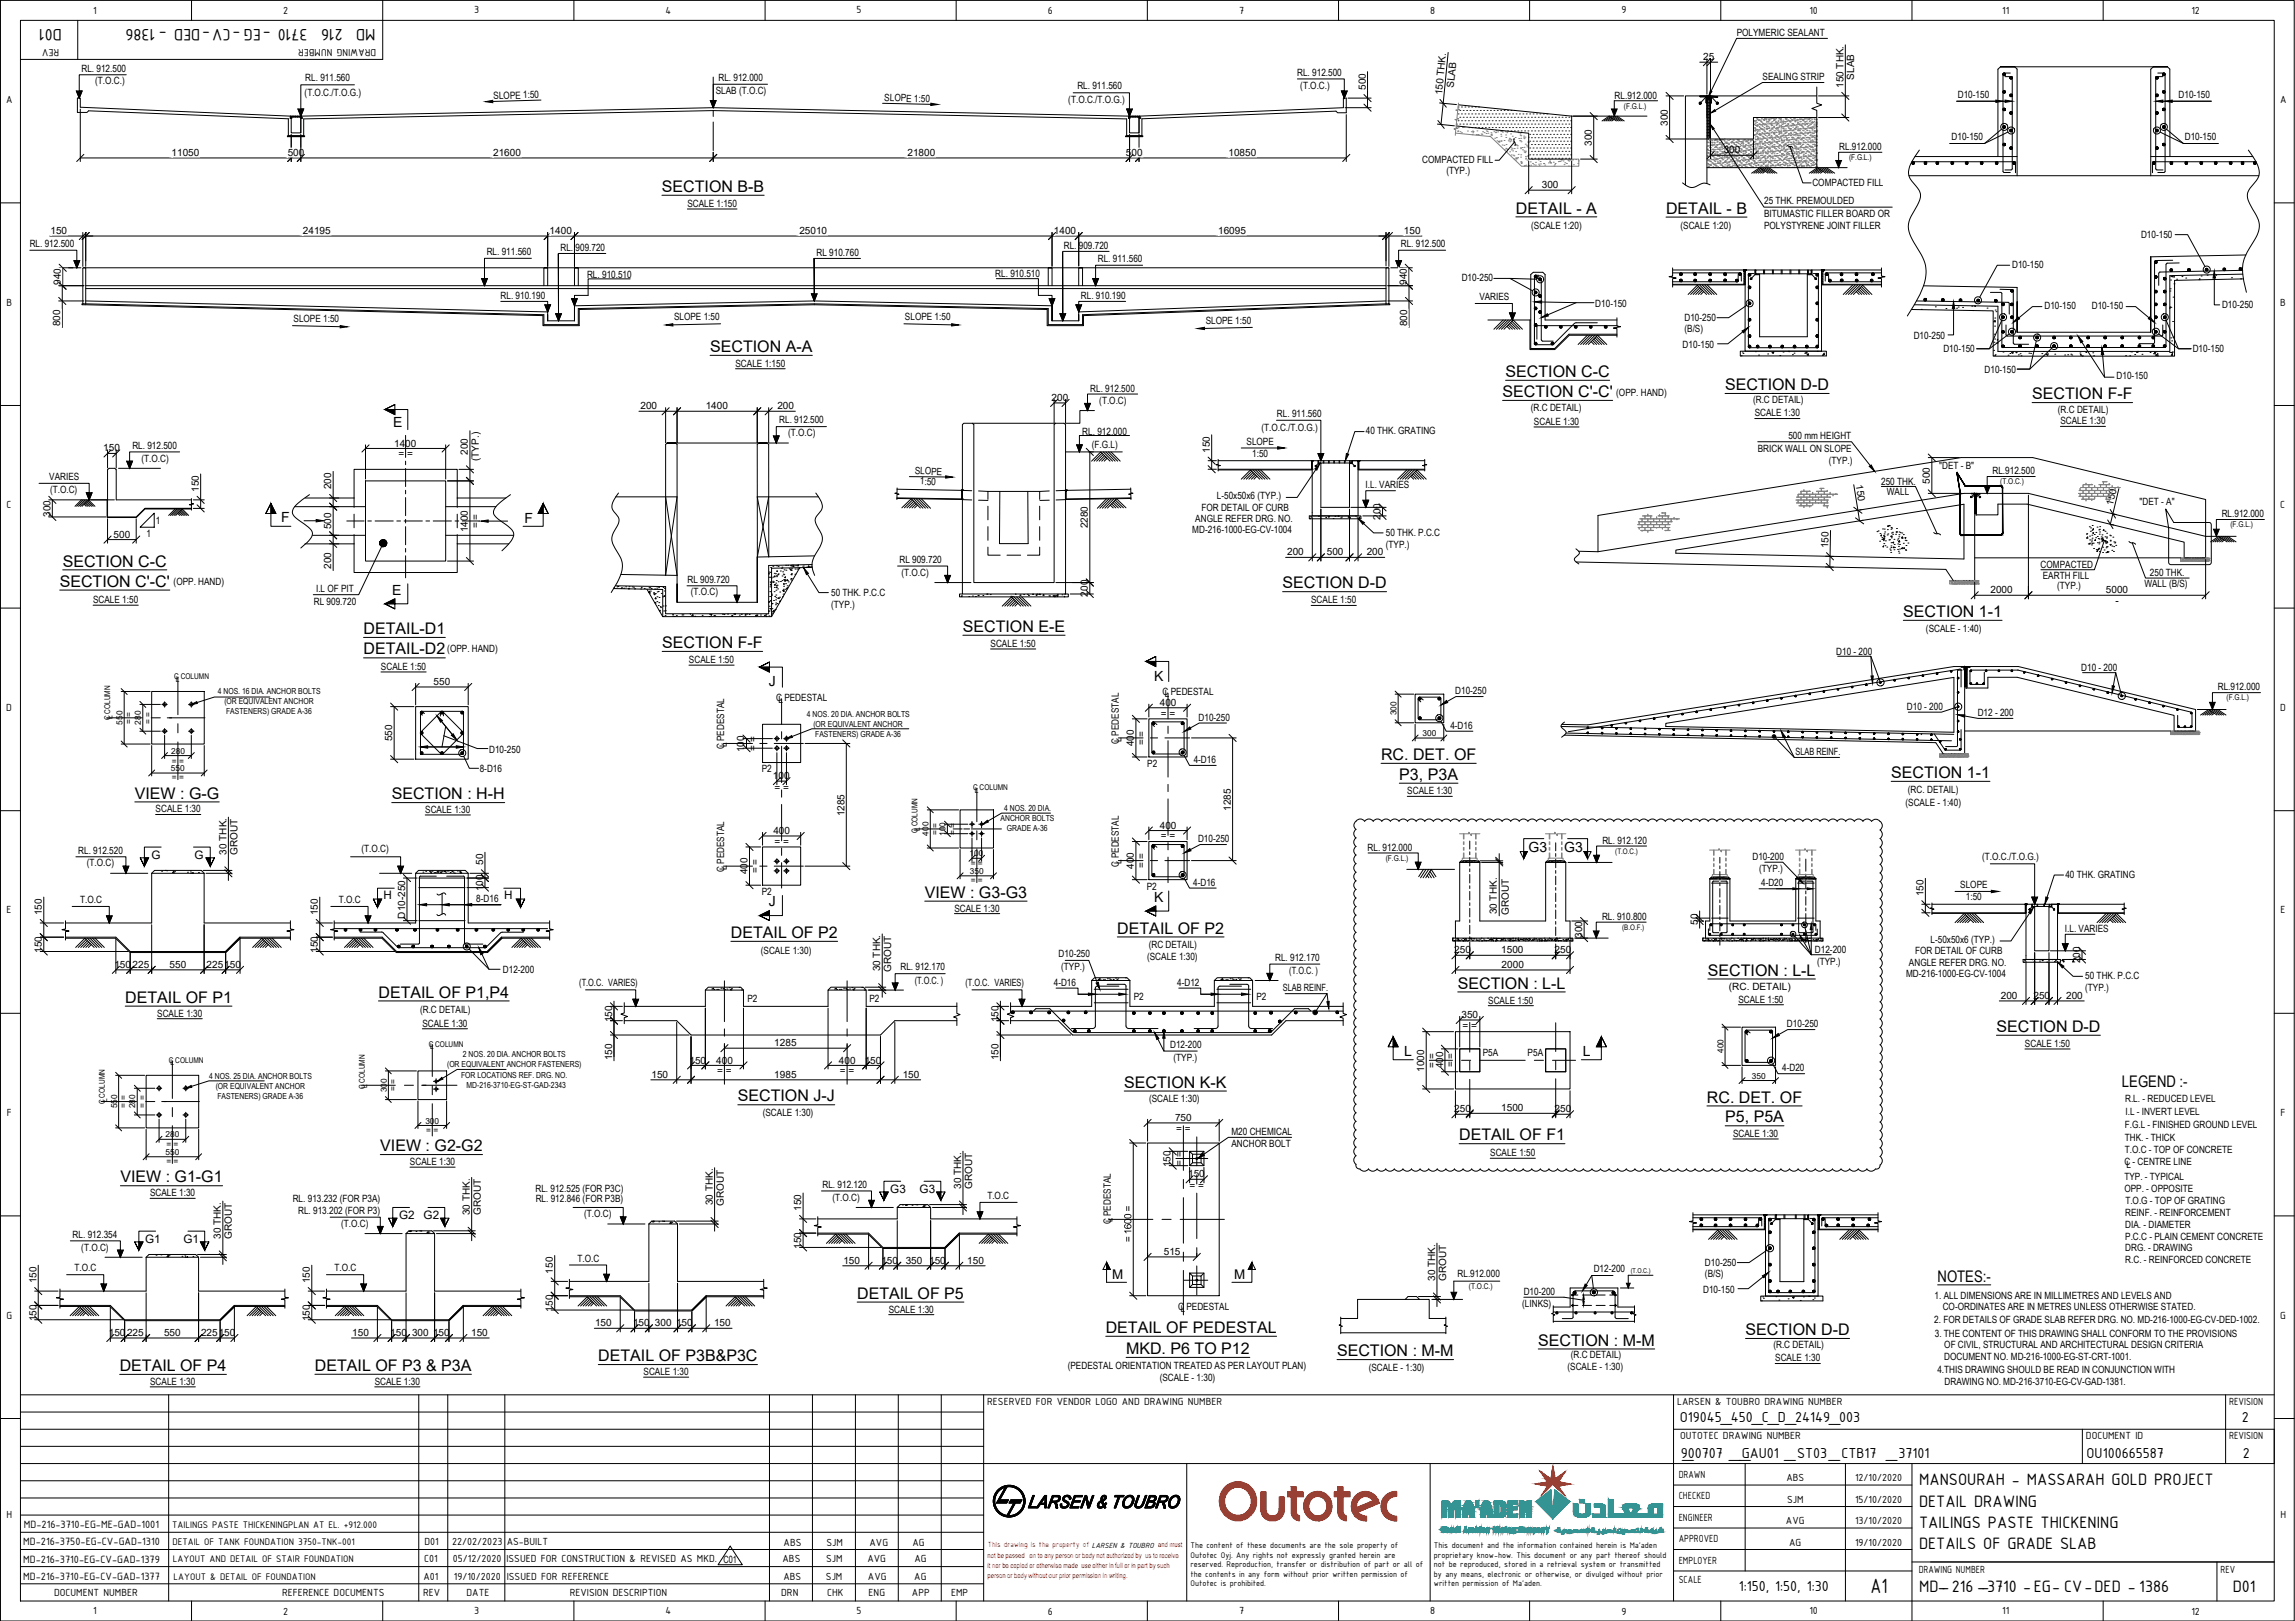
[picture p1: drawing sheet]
<svg xmlns="http://www.w3.org/2000/svg" width="841mm" height="594mm" viewBox="0 0 841 594" stroke-linecap="round" stroke-linejoin="round" font-family="sans-serif">
<defs><g id="words">
<text font-size="8.1" x="685.4" y="583.9">A1</text>
<g font-size="6.5">
<text x="22.7" y="10.6" transform="rotate(-180 22.7 10.6)">D01</text>
<text x="112.7" y="10.6" transform="rotate(-180 112.7 10.6)">3710 -EG -CV-DED - 1386</text>
<text x="125.6" y="10.6" transform="rotate(-180 125.6 10.6)">216</text>
<text x="137.6" y="10.6" transform="rotate(-180 137.6 10.6)">MD</text>
<text x="703.3" y="544.3">MANSOURAH - MASSARAH GOLD PROJECT</text>
<text x="703.3" y="552.1">DETAIL DRAWING</text>
<text x="703.3" y="560">TAILINGS PASTE THICKENING</text>
<text x="703.3" y="567.9">DETAILS OF GRADE SLAB</text>
<text x="703.3" y="583.6">MD--216 --3710 -EG- CV-DED - 1386</text>
<text x="818.2" y="583.6">D01</text>
</g>
<g font-size="5.9">
<text x="242.6" y="70.3">SECTION B-B</text>
<text x="555.5" y="78.2">DETAIL - A</text>
<text x="610.5" y="78.3">DETAIL - B</text>
<text x="260.2" y="129">SECTION A-A</text>
<text x="551.7" y="138.1">SECTION C-C</text>
<text x="632.2" y="143">SECTION D-D</text>
<text x="550.6" y="145.5">SECTION C'-C'</text>
<text x="744.7" y="146.3">SECTION F-F</text>
<text x="23" y="207.6">SECTION C-C</text>
<text x="21.9" y="215">SECTION C'-C'</text>
<text x="470" y="215.6">SECTION D-D</text>
<text x="697.5" y="226.1">SECTION 1-1</text>
<text x="133.2" y="232.3">DETAIL-D1</text>
<text x="352.8" y="231.5">SECTION E-E</text>
<text x="133.2" y="239.8">DETAIL-D2</text>
<text x="242.7" y="237.5">SECTION F-F</text>
<text x="506.1" y="278.5">RC. DET. OF</text>
<text x="512.8" y="285.8">P3, P3A</text>
<text x="693" y="285.1">SECTION 1-1</text>
<text x="49.4" y="292.7">VIEW : G-G</text>
<text x="143.6" y="292.9">SECTION : H-H</text>
<text x="338.9" y="329">VIEW : G3-G3</text>
<text x="267.8" y="343.8">DETAIL OF P2</text>
<text x="409.4" y="342.2">DETAIL OF P2</text>
<text x="625.9" y="357.6">SECTION : L-L</text>
<text x="138.7" y="365.6">DETAIL OF P1,P4</text>
<text x="534.2" y="362.3">SECTION : L-L</text>
<text x="45.9" y="367.5">DETAIL OF P1</text>
<text x="731.6" y="378.2">SECTION D-D</text>
<text x="412" y="398.6">SECTION K-K</text>
<text x="777.6" y="398.4">LEGEND :-</text>
<text x="270.4" y="403.7">SECTION J-J</text>
<text x="625.5" y="404.1">RC. DET. OF</text>
<text x="632.2" y="411.3">P5, P5A</text>
<text x="534.7" y="417.9">DETAIL OF F1</text>
<text x="139.4" y="421.9">VIEW : G2-G2</text>
<text x="44.1" y="433.3">VIEW : G1-G1</text>
<text x="710.1" y="469.7">NOTES:-</text>
<text x="314.1" y="476">DETAIL OF P5</text>
<text x="405.2" y="488.5">DETAIL OF PEDESTAL</text>
<text x="639.7" y="489.3">SECTION D-D</text>
<text x="412.7" y="496.2">MKD. P6 TO P12</text>
<text x="490" y="497">SECTION : M-M</text>
<text x="563.7" y="493.2">SECTION : M-M</text>
<text x="43.9" y="502.4">DETAIL OF P4</text>
<text x="115.4" y="502.4">DETAIL OF P3 &amp; P3A</text>
<text x="219.2" y="498.9">DETAIL OF P3B&amp;P3C</text>
</g>
<g font-size="5.7">
<text x="615.6" y="521.2">O19045_450_C_D_24149_003</text>
<text x="821.5" y="521.2">2</text>
<text x="615.9" y="534.3">900707 __</text>
<text x="616.9" y="534.3">_</text>
<text x="638.3" y="534.3">GAU01 _ST03 _CTB17 _37101</text>
<text x="764.7" y="534.3">OU100665587</text>
<text x="821.9" y="534.3">2</text>
<text x="637.2" y="583.1">1:150, 1:50, 1:30</text>
</g>
<g font-size="5.1">
<text x="144.1" y="156.4">E</text>
<text x="103.1" y="191.5">F</text>
<text x="192.2" y="191.7">F</text>
<text x="143.8" y="218.1">E</text>
<text x="281.8" y="251.5">J</text>
<text x="422.9" y="249.4">K</text>
<text x="560.1" y="312.3">G3</text>
<text x="573.2" y="312.3">G3</text>
<text x="281.8" y="332.2">J</text>
<text x="422.9" y="330.6">K</text>
<text x="514.5" y="387">L</text>
<text x="580.1" y="387.2">L</text>
</g>
<g font-size="4.9">
<text x="407.6" y="468.6">M</text>
<text x="452.2" y="468.8">M</text>
</g>
<g font-size="4.3">
<text x="55.5" y="314.7">G</text>
<text x="71.2" y="314.7">G</text>
<text x="140.6" y="329.5">H</text>
<text x="184.8" y="329.5">H</text>
<text x="326.3" y="437.1">G3</text>
<text x="337" y="437.1">G3</text>
<text x="146.3" y="446.8">G2</text>
<text x="155.2" y="446.8">G2</text>
<text x="53.2" y="455.4">G1</text>
<text x="67.2" y="455.4">G1</text>
</g>
<g font-size="4.2">
<text x="8.8" y="560">MD-216-3710-EG-ME-GAD-1001</text>
<text x="8.5" y="566.3">MD-216-3750-EG-CV-GAD-1310</text>
<text x="8.5" y="572.7">MD-216-3710-EG-CV-GAD-1379</text>
<text x="8.5" y="578.9">MD-216-3710-EG-CV-GAD-1377</text>
</g>
<g font-size="4.1">
<text x="34.2" y="5">1</text>
<text x="103.8" y="5.1">2</text>
<text x="173.8" y="4.9">3</text>
<text x="243.8" y="5">4</text>
<text x="313.9" y="4.9">5</text>
<text x="384" y="5.1">6</text>
<text x="454.1" y="5">7</text>
<text x="524.1" y="5">8</text>
<text x="594.2" y="4.9">9</text>
<text x="663.1" y="5">10</text>
<text x="733.7" y="5">11</text>
<text x="803.1" y="5.1">12</text>
<text x="21.7" y="17.9" transform="rotate(-180 21.7 17.9)">REV</text>
<text x="137.8" y="17.9" transform="rotate(-180 137.8 17.9)">DRAWING NUMBER</text>
<text x="2.2" y="37.7">A</text>
<text x="835.5" y="37.7">A</text>
<text x="2.4" y="112">B</text>
<text x="835.6" y="112">B</text>
<text x="2.4" y="186.2">C</text>
<text x="835.6" y="186.2">C</text>
<text x="2.3" y="260.5">D</text>
<text x="835.6" y="260.5">D</text>
<text x="2.4" y="334.7">E</text>
<text x="835.7" y="334.7">E</text>
<text x="2.5" y="409">F</text>
<text x="835.7" y="409">F</text>
<text x="2.4" y="483.2">G</text>
<text x="835.6" y="483.2">G</text>
<text x="361.8" y="514.9">RESERVED FOR VENDOR LOGO AND DRAWING NUMBER</text>
<text x="614.6" y="514.9">LARSEN &amp; TOUBRO DRAWING NUMBER</text>
<text x="816.9" y="514.9">REVISION</text>
<text x="615.7" y="527.4">OUTOTEC DRAWING NUMBER</text>
<text x="764.4" y="527.4">DOCUMENT ID</text>
<text x="816.9" y="527.4">REVISION</text>
<text x="615.2" y="541.6">DRAWN</text>
<text x="654.6" y="542.9">ABS</text>
<text x="679.8" y="542.9">12/10/2020</text>
<text x="615.2" y="549.5">CHECKED</text>
<text x="654.9" y="550.8">SJM</text>
<text x="679.8" y="550.8">15/10/2020</text>
<text x="2.4" y="556.4">H</text>
<text x="615.2" y="557.4">ENGINEER</text>
<text x="835.7" y="556.4">H</text>
<text x="654.5" y="558.7">AVG</text>
<text x="679.8" y="558.7">13/10/2020</text>
<text x="155.6" y="566.1">D01</text>
<text x="165.7" y="566.1">22/02/2023</text>
<text x="185.7" y="566.1">AS-BUILT</text>
<text x="287.1" y="566.7">ABS</text>
<text x="302.9" y="566.7">SJM</text>
<text x="318.6" y="566.7">AVG</text>
<text x="334.4" y="566.7">AG</text>
<text x="615.2" y="565.2">APPROVED</text>
<text x="655.7" y="566.6">AG</text>
<text x="679.8" y="566.6">19/10/2020</text>
<text x="155.4" y="572.6">C01</text>
<text x="166" y="572.6">05/12/2020</text>
<text x="185.6" y="572.6">ISSUED FOR CONSTRUCTION &amp; REVISED AS MKD. C01</text>
<text x="286.8" y="572.6">ABS</text>
<text x="302.7" y="572.6">SJM</text>
<text x="317.9" y="572.6">AVG</text>
<text x="335.1" y="572.6">AG</text>
<text x="615.2" y="573.1">EMPLOYER</text>
<text x="155.2" y="578.9">A01</text>
<text x="166.3" y="578.9">19/10/2020</text>
<text x="185.7" y="578.9">ISSUED FOR REFERENCE</text>
<text x="287.1" y="578.9">ABS</text>
<text x="302.7" y="578.9">SJM</text>
<text x="318.1" y="578.9">AVG</text>
<text x="335" y="578.9">AG</text>
<text x="615.2" y="580.3">SCALE</text>
<text x="703.1" y="576.3">DRAWING NUMBER</text>
<text x="813.8" y="576.3">REV</text>
<text x="19.8" y="584.9">DOCUMENT NUMBER</text>
<text x="103.4" y="584.9">REFERENCE DOCUMENTS</text>
<text x="155.1" y="584.9">REV</text>
<text x="171" y="584.9">DATE</text>
<text x="208.8" y="584.9">REVISION DESCRIPTION</text>
<text x="286.3" y="584.9">DRN</text>
<text x="303.1" y="584.9">CHK</text>
<text x="318.3" y="584.9">ENG</text>
<text x="334.2" y="584.9">APP</text>
<text x="348.6" y="584.9">EMP</text>
<text x="34.2" y="591.6">1</text>
<text x="103.8" y="591.7">2</text>
<text x="173.8" y="591.6">3</text>
<text x="243.8" y="591.6">4</text>
<text x="313.9" y="591.6">5</text>
<text x="384" y="591.7">6</text>
<text x="454.1" y="591.6">7</text>
<text x="524.1" y="591.6">8</text>
<text x="594.2" y="591.7">9</text>
<text x="663.1" y="591.6">10</text>
<text x="733.7" y="591.6">11</text>
<text x="803.1" y="591.7">12</text>
</g>
<g font-size="3.8">
<text x="63.1" y="560">TAILINGS PASTE THICKENINGPLAN AT EL. +912.000</text>
<text x="63.2" y="566.3">DETAIL OF TANK FOUNDATION 3750-TNK-001</text>
<text x="63.3" y="572.6">LAYOUT AND DETAIL OF STAIR FOUNDATION</text>
<text x="63.5" y="578.9">LAYOUT &amp; DETAIL OF FOUNDATION</text>
</g>
<g font-size="3.7">
<text x="636.4" y="13.1">POLYMERIC SEALANT</text>
<text x="624.2" y="22.1">25</text>
<text x="29.8" y="26.2">RL. 912.500</text>
<text x="111.9" y="29.9">RL. 911.560</text>
<text x="263.3" y="29.7">RL. 912.000</text>
<text x="475.4" y="27.7">RL. 912.500</text>
<text x="645.9" y="29.3">SEALING STRIP</text>
<text x="679.5" y="29.2" transform="rotate(-90 679.5 29.2)">SLAB</text>
<text x="34.9" y="31">(T.O.C.)</text>
<text x="111.6" y="35.1">(T.O.C./T.O.G.)</text>
<text x="262.3" y="34.4">SLAB (T.O.C)</text>
<text x="394.8" y="32.8">RL. 911.560</text>
<text x="476.5" y="32.6">(T.O.C.)</text>
<text x="500.5" y="32.9" transform="rotate(-90 500.5 32.9)">500</text>
<text x="528.4" y="34.9" transform="rotate(-84 528.4 34.9)">150 THK.</text>
<text x="532.8" y="32.2" transform="rotate(-84 532.8 32.2)">SLAB</text>
<text x="675.5" y="32.3" transform="rotate(-90 675.5 32.3)">150 THK.</text>
<text x="180.9" y="36.4" transform="rotate(-2 180.9 36.4)">SLOPE 1:50</text>
<text x="324.1" y="37" transform="rotate(2 324.1 37)">SLOPE 1:50</text>
<text x="391.5" y="37.6">(T.O.C./T.O.G.)</text>
<text x="591.7" y="36.1">RL.912.000</text>
<text x="717.5" y="36">D10-150</text>
<text x="798.4" y="36">D10-150</text>
<text x="611.2" y="46.1" transform="rotate(-90 611.2 46.1)">300</text>
<text x="583.3" y="53.5" transform="rotate(-90 583.3 53.5)">300</text>
<text x="715.2" y="51.5">D10-150</text>
<text x="800.7" y="51.5">D10-150</text>
<text x="62.9" y="57.2">11050</text>
<text x="105.5" y="57.2">500</text>
<text x="180.7" y="57.2">21600</text>
<text x="332.6" y="57.2">21800</text>
<text x="412.6" y="57.2">500</text>
<text x="450.2" y="57.2">10850</text>
<text x="521.2" y="59.9">COMPACTED FILL</text>
<text x="631.7" y="56.2">300</text>
<text x="674" y="55">RL.912.000</text>
<text x="530.1" y="63.9">(TYP.)</text>
<text x="565" y="69">300</text>
<text x="664.2" y="68.2">COMPACTED FILL</text>
<text x="251.9" y="75.8">SCALE 1:150</text>
<text x="646.5" y="74.6">25 THK. PREMOULDED</text>
<text x="561.1" y="84">(SCALE 1:20)</text>
<text x="646.5" y="79.3">BITUMASTIC FILLER BOARD OR</text>
<text x="646.5" y="83.7">POLYSTYRENE JOINT FILLER</text>
<text x="18.5" y="85.8">150</text>
<text x="111" y="85.8">24195</text>
<text x="201.4" y="85.8">1400</text>
<text x="292.9" y="85.8">25010</text>
<text x="386.2" y="85.8">1400</text>
<text x="446.4" y="85.8">16095</text>
<text x="514.5" y="85.8">150</text>
<text x="615.8" y="84">(SCALE 1:20)</text>
<text x="784.6" y="87.2">D10-150</text>
<text x="10.9" y="90.5">RL. 912.500</text>
<text x="178.4" y="93.5">RL. 911.560</text>
<text x="205.4" y="92">RL. 909.720</text>
<text x="299.2" y="93.9">RL 910.760</text>
<text x="389.8" y="91.3">RL. 909.720</text>
<text x="402.3" y="96">RL. 911.560</text>
<text x="513.3" y="90.5">RL. 912.500</text>
<text x="215.1" y="101.7">RL. 910.510</text>
<text x="364.7" y="101.7">RL. 910.510</text>
<text x="737.4" y="98.4">D10-150</text>
<text x="22.3" y="104.5" transform="rotate(-90 22.3 104.5)">940</text>
<text x="515.6" y="104.5" transform="rotate(-90 515.6 104.5)">940</text>
<text x="535.6" y="102.9">D10-250</text>
<text x="183.4" y="109.7">RL. 910.190</text>
<text x="396.1" y="109.7">RL. 910.190</text>
<text x="542.1" y="110">VARIES</text>
<text x="584.6" y="112.5">D10-150</text>
<text x="749.2" y="113.2">D10-150</text>
<text x="766.6" y="113.2">D10-150</text>
<text x="814.3" y="113">D10-250</text>
<text x="22.1" y="119.5" transform="rotate(-90 22.1 119.5)">800</text>
<text x="107.6" y="118.1">SLOPE 1:50</text>
<text x="247" y="117.4">SLOPE 1:50</text>
<text x="331.6" y="117.4">SLOPE 1:50</text>
<text x="441.8" y="118.7">SLOPE 1:50</text>
<text x="515.7" y="119.5" transform="rotate(-90 515.7 119.5)">800</text>
<text x="617.3" y="117.6">D10-250</text>
<text x="617.3" y="121.6">(B/S)</text>
<text x="701.3" y="124.2">D10-250</text>
<text x="616.6" y="127.5">D10-150</text>
<text x="712.2" y="129.1">D10-150</text>
<text x="803.5" y="129.1">D10-150</text>
<text x="269.5" y="134.4">SCALE 1:150</text>
<text x="727.2" y="136.6">D10-150</text>
<text x="399.5" y="143.5">RL. 912.500</text>
<text x="775.6" y="139">D10-150</text>
<text x="385.4" y="147">200</text>
<text x="402.8" y="148">(T.O.C)</text>
<text x="592.3" y="145">(OPP. HAND)</text>
<text x="642.4" y="147.7">(R.C DETAIL)</text>
<text x="234.7" y="150">200</text>
<text x="258.6" y="150">1400</text>
<text x="284.9" y="150">200</text>
<text x="285.5" y="155.1">RL. 912.500</text>
<text x="468" y="152.8">RL. 911.560</text>
<text x="561" y="150.7">(R.C DETAIL)</text>
<text x="562.1" y="155.7">SCALE 1:30</text>
<text x="643" y="152.6">SCALE 1:30</text>
<text x="754.1" y="151.4">(R.C DETAIL)</text>
<text x="755.1" y="155.5">SCALE 1:30</text>
<text x="288.8" y="159.9">(T.O.C)</text>
<text x="396.6" y="159.3">RL. 912.000</text>
<text x="462.2" y="157.9">(T.O.C./T.O.G.)</text>
<text x="500.5" y="159.2">40 THK. GRATING</text>
<text x="655.4" y="160.8">500 mm HEIGHT</text>
<text x="37.8" y="165.5">150</text>
<text x="48.5" y="164.4">RL. 912.500</text>
<text x="144.4" y="163.7">1400</text>
<text x="146" y="167.7">= =</text>
<text x="171.5" y="166.6" transform="rotate(-90 171.5 166.6)">200</text>
<text x="400.1" y="164.1">(F.G.L)</text>
<text x="443.3" y="166" transform="rotate(-90 443.3 166)">150</text>
<text x="456.8" y="163">SLOPE</text>
<text x="458.9" y="167.5">1:50</text>
<text x="644.1" y="165.5">BRICK WALL ON SLOPE</text>
<text x="51.8" y="169.1">(T.O.C)</text>
<text x="175.5" y="169" transform="rotate(-90 175.5 169)">(TYP.)</text>
<text x="335.2" y="173.6" transform="rotate(3 335.2 173.6)">SLOPE</text>
<text x="670.2" y="170">(TYP.)</text>
<text x="710.6" y="172">&quot;DET - B&quot;</text>
<text x="730.2" y="173.7">RL.912.500</text>
<text x="18.1" y="176">VARIES</text>
<text x="121.4" y="179.3" transform="rotate(-90 121.4 179.3)">200</text>
<text x="337.1" y="177.6" transform="rotate(3 337.1 177.6)">1:50</text>
<text x="500.4" y="178.9">I.L. VARIES</text>
<text x="680.1" y="177.8" transform="rotate(81 680.1 177.8)">150</text>
<text x="689.4" y="177.6">250 THK.</text>
<text x="707.2" y="177.3" transform="rotate(-90 707.2 177.3)">500</text>
<text x="18.3" y="180.7">(T.O.C)</text>
<text x="72.8" y="180.3" transform="rotate(-90 72.8 180.3)">150</text>
<text x="445.9" y="183">L-50x50x6 (TYP.)</text>
<text x="691.5" y="181.5">WALL</text>
<text x="774.3" y="185.3" transform="rotate(-76 774.3 185.3)">150</text>
<text x="784.1" y="185.1">&quot;DET - A&quot;</text>
<text x="18.5" y="189.4" transform="rotate(-90 18.5 189.4)">300</text>
<text x="438" y="191.4">ANGLE REFER DRG. NO.</text>
<text x="440.3" y="187.2">FOR DETAIL OF CURB</text>
<text x="505.9" y="190.5" transform="rotate(-90 505.9 190.5)">200</text>
<text x="814.2" y="189.4">RL.912.000</text>
<text x="41.6" y="197.1">500</text>
<text x="53.6" y="196.7">1</text>
<text x="57.1" y="192">1</text>
<text x="121.4" y="194" transform="rotate(-90 121.4 194)">500</text>
<text x="171.5" y="195.1" transform="rotate(-90 171.5 195.1)">1400</text>
<text x="175.5" y="193.6" transform="rotate(-90 175.5 193.6)">= =</text>
<text x="398.7" y="193.6" transform="rotate(-90 398.7 193.6)">2280</text>
<text x="436.9" y="195.4">MD-216-1000-EG-CV-1004</text>
<text x="507.9" y="196.4">50 THK. P.C.C</text>
<text x="471.7" y="203.6">200</text>
<text x="486.2" y="203.6">500</text>
<text x="500.8" y="203.6">200</text>
<text x="507.9" y="200.8">(TYP.)</text>
<text x="670" y="201" transform="rotate(-89 670 201)">150</text>
<text x="121.4" y="208.5" transform="rotate(-90 121.4 208.5)">200</text>
<text x="329.6" y="206.3">RL 909.720</text>
<text x="747.8" y="208.1">COMPACTED</text>
<text x="63.6" y="214.4">(OPP. HAND)</text>
<text x="251.9" y="213.5">RL 909.720</text>
<text x="330.3" y="211">(T.O.C)</text>
<text x="748.6" y="212.1">EARTH FILL</text>
<text x="753.9" y="215.8">(TYP.)</text>
<text x="785.8" y="215.1">WALL (B/S)</text>
<text x="787.9" y="211.2">250 THK.</text>
<text x="34.1" y="221">SCALE 1:50</text>
<text x="115" y="221.6">RL 909.720</text>
<text x="115.8" y="216.8">I.L OF PIT</text>
<text x="253.2" y="218.2">(T.O.C)</text>
<text x="304.6" y="218.5">50 THK. P.C.C</text>
<text x="398.7" y="218.6" transform="rotate(-90 398.7 218.6)">200</text>
<text x="480.5" y="221.1">SCALE 1:50</text>
<text x="729.4" y="217.4">2000</text>
<text x="771.7" y="217.4">5000</text>
<text x="775.2" y="221.4">-</text>
<text x="304.6" y="222.9">(TYP.)</text>
<text x="705.8" y="231.5">(SCALE - 1:40)</text>
<text x="163.9" y="238.8">(OPP. HAND)</text>
<text x="363" y="237">SCALE 1:50</text>
<text x="672.9" y="239.9">D10 - 200</text>
<text x="139.6" y="245.5">SCALE 1:50</text>
<text x="252.5" y="243">SCALE 1:50</text>
<text x="762.7" y="245.8">D10 - 200</text>
<text x="158.9" y="251.1">550</text>
<text x="284.4" y="256.8">C PEDESTAL</text>
<text x="285.3" y="257.5">L</text>
<text x="426" y="254.8">C PEDESTAL</text>
<text x="426.9" y="255.5">L</text>
<text x="533.3" y="254.4">D10-250</text>
<text x="812.7" y="252.9">RL.912.000</text>
<text x="425" y="258.7">400</text>
<text x="425.4" y="262.7">= =</text>
<text x="698.8" y="260.4">D10 - 200</text>
<text x="724.7" y="262.2">D12 - 200</text>
<text x="439.2" y="264.2">D10-250</text>
<text x="531.5" y="267.1">4-D16</text>
<text x="143.8" y="271.6" transform="rotate(-90 143.8 271.6)">550</text>
<text x="179.2" y="275.9">D10-250</text>
<text x="265.4" y="274.7" transform="rotate(-90 265.4 274.7)">C PEDESTAL</text>
<text x="266.4" y="273.9" transform="rotate(-90 266.4 273.9)">L</text>
<text x="272.7" y="275.6" transform="rotate(-90 272.7 275.6)">100</text>
<text x="277.1" y="275.1" transform="rotate(-90 277.1 275.1)">= =</text>
<text x="410" y="272.6" transform="rotate(-90 410 272.6)">C PEDESTAL</text>
<text x="410.9" y="271.8" transform="rotate(-90 410.9 271.8)">L</text>
<text x="415.5" y="273.4" transform="rotate(-90 415.5 273.4)">400</text>
<text x="419.5" y="273.1" transform="rotate(-90 419.5 273.1)">= =</text>
<text x="420.4" y="281.1">P2</text>
<text x="437.4" y="279.6">4-D16</text>
<text x="657.9" y="276.6">SLAB REINF.</text>
<text x="175.8" y="283.1">8-D16</text>
<text x="279.2" y="283.1">P2</text>
<text x="283.3" y="285.4">100</text>
<text x="283.8" y="289.8">= =</text>
<text x="515.7" y="291.1">SCALE 1:30</text>
<text x="699.2" y="290.5">(RC. DETAIL)</text>
<text x="57" y="297.7">SCALE 1:30</text>
<text x="155.8" y="297.9">SCALE 1:30</text>
<text x="309.4" y="299.1" transform="rotate(-90 309.4 299.1)">1285</text>
<text x="451" y="297.1" transform="rotate(-90 451 297.1)">1285</text>
<text x="698.3" y="295.2">(SCALE - 1:40)</text>
<text x="283.4" y="305.7">400</text>
<text x="425" y="303.7">400</text>
<text x="283.8" y="309.7">= =</text>
<text x="425.4" y="307.7">= =</text>
<text x="439" y="308.7">D10-250</text>
<text x="501.1" y="311.8">RL. 912.000</text>
<text x="587.2" y="309.3">RL. 912.120</text>
<text x="28.7" y="312.8">RL. 912.520</text>
<text x="31.8" y="317.6">(T.O.C)</text>
<text x="83" y="313.2" transform="rotate(-90 83 313.2)">30 THK.</text>
<text x="87" y="313.3" transform="rotate(-90 87 313.3)">GROUT</text>
<text x="132.5" y="312.3">(T.O.C)</text>
<text x="177" y="316.9" transform="rotate(-90 177 316.9)">50</text>
<text x="410" y="317.6" transform="rotate(-90 410 317.6)">C PEDESTAL</text>
<text x="411" y="316.8" transform="rotate(-90 411 316.8)">L</text>
<text x="642.2" y="315.3">D10-200</text>
<text x="726.4" y="315.4">(T.O.C./T.O.G.)</text>
<text x="265.4" y="319.6" transform="rotate(-90 265.4 319.6)">C PEDESTAL</text>
<text x="266.4" y="318.8" transform="rotate(-90 266.4 318.8)">L</text>
<text x="274" y="320.4" transform="rotate(-90 274 320.4)">400</text>
<text x="278" y="320.1" transform="rotate(-90 278 320.1)">= =</text>
<text x="415.5" y="318.4" transform="rotate(-90 415.5 318.4)">400</text>
<text x="419.5" y="318.1" transform="rotate(-90 419.5 318.1)">= =</text>
<text x="644.7" y="319.5">(TYP.)</text>
<text x="756.9" y="321.7">40 THK. GRATING</text>
<text x="177" y="326.7" transform="rotate(-90 177 326.7)">100</text>
<text x="279.2" y="327.8">P2</text>
<text x="420.2" y="326.1">P2</text>
<text x="437.3" y="324.6">4-D16</text>
<text x="645.4" y="324.7">4-D20</text>
<text x="704.9" y="328.5" transform="rotate(-90 704.9 328.5)">150</text>
<text x="718.4" y="325.5">SLOPE</text>
<text x="15.4" y="335.4" transform="rotate(-90 15.4 335.4)">150</text>
<text x="29.4" y="331">T.O.C</text>
<text x="116.5" y="335.4" transform="rotate(-90 116.5 335.4)">150</text>
<text x="124.2" y="331">T.O.C</text>
<text x="174.5" y="330.7">8-D16</text>
<text x="349.8" y="334.1">SCALE 1:30</text>
<text x="548.5" y="335.1" transform="rotate(-90 548.5 335.1)">30 THK.</text>
<text x="552.9" y="335.2" transform="rotate(-90 552.9 335.2)">GROUT</text>
<text x="720.4" y="330">1:50</text>
<text x="148.5" y="336.7" transform="rotate(-90 148.5 336.7)">D10-250</text>
<text x="587.1" y="337.1">RL. 910.800</text>
<text x="622.1" y="339" transform="rotate(-90 622.1 339)">50</text>
<text x="756.7" y="341.4">I.L. VARIES</text>
<text x="421" y="347.6">(RC DETAIL)</text>
<text x="579.8" y="343.7" transform="rotate(-90 579.8 343.7)">300</text>
<text x="707.5" y="345.6">L-50x50x6 (TYP.)</text>
<text x="15.4" y="349.3" transform="rotate(-90 15.4 349.3)">150</text>
<text x="116.5" y="349.3" transform="rotate(-90 116.5 349.3)">150</text>
<text x="278.8" y="349.5">(SCALE 1:30)</text>
<text x="387.9" y="350.8">D10-250</text>
<text x="420.4" y="351.8">(SCALE 1:30)</text>
<text x="467.3" y="352.2">RL. 912.170</text>
<text x="532.9" y="349.4">250</text>
<text x="550.2" y="349.4">1500</text>
<text x="569.7" y="349.4">250</text>
<text x="665.1" y="349.2">D12-200</text>
<text x="665.9" y="353.5">(TYP.)</text>
<text x="699.6" y="353.9">ANGLE REFER DRG. NO.</text>
<text x="701.8" y="349.7">FOR DETAIL OF CURB</text>
<text x="762.3" y="353.1" transform="rotate(-90 762.3 353.1)">200</text>
<text x="41.9" y="354.7">150</text>
<text x="48.6" y="354.7">225</text>
<text x="62.1" y="354.7">550</text>
<text x="75.7" y="354.7">225150</text>
<text x="184.3" y="356.4">D12-200</text>
<text x="322.6" y="356" transform="rotate(-90 322.6 356)">30 THK.</text>
<text x="326.6" y="356.1" transform="rotate(-90 326.6 356.1)">GROUT</text>
<text x="330" y="355.7">RL. 912.170</text>
<text x="388.9" y="355.6">(TYP.)</text>
<text x="472.5" y="357">(T.O.C. )</text>
<text x="550.3" y="354.8">2000</text>
<text x="698.5" y="358">MD-216-1000-EG-CV-1004</text>
<text x="764.2" y="359">50 THK. P.C.C</text>
<text x="212.3" y="361.3">(T.O.C. VARIES)</text>
<text x="335.2" y="360.5">(T.O.C. )</text>
<text x="353.8" y="361.3">(T.O.C. VARIES)</text>
<text x="386.2" y="361.2">4-D16</text>
<text x="431.4" y="361.2">4-D12</text>
<text x="470.2" y="363.1">SLAB REINF.</text>
<text x="633.6" y="362.8">(RC. DETAIL)</text>
<text x="764.2" y="363.4">(TYP.)</text>
<text x="153.9" y="371.3">(R.C DETAIL)</text>
<text x="273.9" y="367">P2</text>
<text x="318.6" y="367">P2</text>
<text x="415.5" y="366.5">P2</text>
<text x="460.5" y="366.5">P2</text>
<text x="545.4" y="367.8">SCALE 1:50</text>
<text x="637" y="367.4">SCALE 1:50</text>
<text x="733.2" y="366.1">200</text>
<text x="745.2" y="366.1">250</text>
<text x="757.2" y="366.1">200</text>
<text x="57.6" y="372.6">SCALE 1:30</text>
<text x="154.8" y="376.3">SCALE 1:30</text>
<text x="224.3" y="374.6" transform="rotate(-90 224.3 374.6)">150</text>
<text x="365.9" y="374.6" transform="rotate(-90 365.9 374.6)">150</text>
<text x="535.6" y="373.1">350</text>
<text x="535.9" y="377.1">= =</text>
<text x="654.9" y="376.5">D10-250</text>
<text x="283.8" y="383.5">1285</text>
<text x="742.1" y="383.7">SCALE 1:50</text>
<text x="224.3" y="388.5" transform="rotate(-90 224.3 388.5)">150</text>
<text x="252.7" y="389.8">150</text>
<text x="262.5" y="389.8">400</text>
<text x="307.4" y="389.8">400</text>
<text x="316.9" y="389.8">150</text>
<text x="365.9" y="388.5" transform="rotate(-90 365.9 388.5)">150</text>
<text x="428.8" y="384.1">D12-200</text>
<text x="430.1" y="388.8">(TYP.)</text>
<text x="543.3" y="387.1">P5A</text>
<text x="559.8" y="387.1">P5A</text>
<text x="238.8" y="395.1">150</text>
<text x="262.8" y="393.8">= =</text>
<text x="283.8" y="395.1">1985</text>
<text x="307.8" y="393.8">= =</text>
<text x="330.8" y="395.1">150</text>
<text x="521.9" y="392.8" transform="rotate(-90 521.9 392.8)">1000</text>
<text x="525.9" y="391.3" transform="rotate(-90 525.9 391.3)">= =</text>
<text x="528.8" y="391.6" transform="rotate(-90 528.8 391.6)">400</text>
<text x="532.8" y="391.2" transform="rotate(-90 532.8 391.2)">= =</text>
<text x="653.1" y="392.7">4-D20</text>
<text x="421.1" y="404">(SCALE 1:30)</text>
<text x="532.9" y="407.6">250</text>
<text x="550.2" y="407.3">1500</text>
<text x="569.7" y="407.6">250</text>
<text x="778.8" y="404">R.L. - REDUCED LEVEL</text>
<text x="279.5" y="409">(SCALE 1:30)</text>
<text x="430.6" y="410.9">750</text>
<text x="778.6" y="413.4">F.G.L - FINISHED GROUND LEVEL</text>
<text x="778.9" y="408.7">I.L - INVERT LEVEL</text>
<text x="431" y="414.8">= =</text>
<text x="451.3" y="415.9">M20 CHEMICAL</text>
<text x="635.1" y="416.6">SCALE 1:30</text>
<text x="778.6" y="418.1">THK. - THICK</text>
<text x="451.3" y="420.3">ANCHOR BOLT</text>
<text x="546.1" y="423.7">SCALE 1:50</text>
<text x="778.6" y="422.6">T.O.C - TOP OF CONCRETE</text>
<text x="150.2" y="426.9">SCALE 1:30</text>
<text x="428.9" y="427.8" transform="rotate(-90 428.9 427.8)">150</text>
<text x="433.3" y="427.2" transform="rotate(-90 433.3 427.2)">= =</text>
<text x="435.4" y="431.3">150</text>
<text x="778.5" y="427.1">C - CENTRE LINE</text>
<text x="779.3" y="428.1">L</text>
<text x="196.2" y="437">RL. 912.525 (FOR P3C)</text>
<text x="301.4" y="435.3">RL. 912.120</text>
<text x="352.2" y="435.7" transform="rotate(-90 352.2 435.7)">30 THK.</text>
<text x="356.2" y="435.8" transform="rotate(-90 356.2 435.8)">GROUT</text>
<text x="435.9" y="435.7">= =</text>
<text x="778.5" y="432.3">TYP. - TYPICAL</text>
<text x="778.5" y="436.7">OPP. - OPPOSITE</text>
<text x="55" y="438.4">SCALE 1:30</text>
<text x="107.3" y="440.6">RL. 913.232 (FOR P3A)</text>
<text x="196.3" y="440.6">RL. 912.846 (FOR P3B)</text>
<text x="261.2" y="441.8" transform="rotate(-90 261.2 441.8)">30 THK.</text>
<text x="265.2" y="441.8" transform="rotate(-90 265.2 441.8)">GROUT</text>
<text x="293.6" y="443.8" transform="rotate(-90 293.6 443.8)">150</text>
<text x="305.1" y="440">(T.O.C)</text>
<text x="361.8" y="439.5">T.O.C</text>
<text x="778.8" y="441.3">T.O.G - TOP OF GRATING</text>
<text x="109.3" y="444.9">RL. 913.202 (FOR P3)</text>
<text x="125.1" y="449.6">(T.O.C)</text>
<text x="172.2" y="445.3" transform="rotate(-90 172.2 445.3)">30 THK.</text>
<text x="176.2" y="445.4" transform="rotate(-90 176.2 445.4)">GROUT</text>
<text x="214" y="446.1">(T.O.C)</text>
<text x="407.1" y="448.7" transform="rotate(-90 407.1 448.7)">C PEDESTAL</text>
<text x="778.8" y="445.7">REINF. - REINFORCEMENT</text>
<text x="26.6" y="453.6">RL. 912.354</text>
<text x="80.9" y="454" transform="rotate(-90 80.9 454)">30 THK.</text>
<text x="85" y="454" transform="rotate(-90 85 454)">GROUT</text>
<text x="414.6" y="455.2" transform="rotate(-90 414.6 455.2)">= 1600 =</text>
<text x="778.8" y="450.2">DIA. - DIAMETER</text>
<text x="778.8" y="454.5">P.C.C - PLAIN CEMENT CONCRETE</text>
<text x="29.8" y="458.3">(T.O.C)</text>
<text x="293.6" y="457.7" transform="rotate(-90 293.6 457.7)">150</text>
<text x="426.5" y="460">515</text>
<text x="778.8" y="458.5">DRG. - DRAWING</text>
<text x="27.3" y="465.9">T.O.C</text>
<text x="122.6" y="465.9">T.O.C</text>
<text x="202.6" y="466.7" transform="rotate(-90 202.6 466.7)">150</text>
<text x="211.6" y="462.4">T.O.C</text>
<text x="309.1" y="463.2">150</text>
<text x="323" y="463.2">150</text>
<text x="331.9" y="463.2">350</text>
<text x="340.5" y="463.2">150</text>
<text x="354.5" y="463.2">150</text>
<text x="584" y="466.3">D12-200</text>
<text x="624.8" y="463.9">D10-250</text>
<text x="624.8" y="467.9">(B/S)</text>
<text x="778.8" y="462.7">R.C. - REINFORCED CONCRETE</text>
<text x="13.3" y="470.3" transform="rotate(-90 13.3 470.3)">150</text>
<text x="113.6" y="470.3" transform="rotate(-90 113.6 470.3)">150</text>
<text x="525.9" y="469.4" transform="rotate(-90 525.9 469.4)">30 THK.</text>
<text x="529.9" y="469.4" transform="rotate(-90 529.9 469.4)">GROUT</text>
<text x="534.1" y="468.2">RL.912.000</text>
<text x="624.1" y="473.8">D10-150</text>
<text x="431.8" y="480">C PEDESTAL</text>
<text x="557.8" y="479.1">(LINKS)</text>
<text x="558.4" y="474.6">D10-200</text>
<text x="709" y="476.1">1. ALL DIMENSIONS ARE IN MILLIMETRES AND LEVELS AND</text>
<text x="13.3" y="484.2" transform="rotate(-90 13.3 484.2)">150</text>
<text x="113.6" y="484.2" transform="rotate(-90 113.6 484.2)">150</text>
<text x="202.6" y="480.7" transform="rotate(-90 202.6 480.7)">150</text>
<text x="325.7" y="481">SCALE 1:30</text>
<text x="708.8" y="484.9">2. FOR DETAILS OF GRADE SLAB REFER DRG. NO. MD-216-1000-EG-CV-DED-1002.</text>
<text x="711.9" y="480">CO-ORDINATES ARE IN METRES UNLESS OTHERWISE STATED.</text>
<text x="39.9" y="489.6">150</text>
<text x="46.6" y="489.6">225</text>
<text x="60.1" y="489.6">550</text>
<text x="73.7" y="489.6">225150</text>
<text x="129.1" y="489.6">150</text>
<text x="143" y="489.6">150</text>
<text x="151" y="489.6">300</text>
<text x="158.7" y="489.6">150</text>
<text x="172.7" y="489.6">150</text>
<text x="218.1" y="486.1">150</text>
<text x="232" y="486.1">150</text>
<text x="240" y="486.1">300</text>
<text x="247.7" y="486.1">150</text>
<text x="261.7" y="486.1">150</text>
<text x="709" y="490.1">3. THE CONTENT OF THIS DRAWING SHALL CONFORM TO THE PROVISIONS</text>
<text x="575.6" y="497.6">(R.C DETAIL)</text>
<text x="649.9" y="494">(R.C DETAIL)</text>
<text x="712.5" y="494.1">OF CIVIL, STRUCTURAL AND ARCHITECTURAL DESIGN CRITERIA</text>
<text x="235.8" y="504">SCALE 1:30</text>
<text x="391.3" y="501.7">(PEDESTAL ORIENTATION TREATED AS PER LAYOUT PLAN)</text>
<text x="501.6" y="502.4">(SCALE - 1:30)</text>
<text x="574.4" y="502">(SCALE - 1:30)</text>
<text x="650.5" y="499">SCALE 1:30</text>
<text x="710" y="503.1">4.THIS DRAWING SHOULD BE READ IN CONJUNCTION WITH</text>
<text x="712.5" y="498.3">DOCUMENT NO. MD-216-1000-EG-ST-CRT-1001.</text>
<text x="55" y="507.5">SCALE 1:30</text>
<text x="137.3" y="507.5">SCALE 1:30</text>
<text x="425" y="506.1">(SCALE - 1:30)</text>
<text x="712.6" y="507.5">DRAWING NO. MD-216-3710-EG-CV-GAD-1381.</text>
</g>
<g font-size="3.4">
<text x="407.7" y="447.9" transform="rotate(-90 407.7 447.9)">L</text>
<text x="432.7" y="480.8">L</text>
</g>
<g font-size="3.3">
<text x="436.2" y="567.3">The content of these documents are the sole property of</text>
<text x="525.5" y="567.3">This document and the information contained herein is Ma'aden</text>
<text x="436.2" y="570.8">Outotec Oyj. Any rights not expressly granted herein are</text>
<text x="436.2" y="574.4">reserved. Reproduction, transfer or distribution of part or all of</text>
<text x="525.5" y="570.8">proprietary know-how. This document or any part thereof should</text>
<text x="525.5" y="574.4">not be reproduced, stored in a retrieval system or transmitted</text>
<text x="436.2" y="577.8">the contents in any form without prior written permission of</text>
<text x="436.2" y="581.3">Outotec is prohibited.</text>
<text x="525.5" y="577.8">by any means, electronic or otherwise, or divulged without prior</text>
<text x="525.5" y="581.3">written permission of Ma'aden.</text>
</g>
<g font-size="3.1">
<text x="79.8" y="254.4">4 NOS. 16 DIA. ANCHOR BOLTS</text>
<text x="82.2" y="258.1">(OR EQUIVALENT ANCHOR</text>
<text x="82.8" y="261.8">FASTENERS) GRADE A-36</text>
<text x="295.7" y="262.7">4 NOS. 20 DIA. ANCHOR BOLTS</text>
<text x="511.8" y="262.2" transform="rotate(-90 511.8 262.2)">300</text>
<text x="44.9" y="265.6" transform="rotate(-90 44.9 265.6)">550</text>
<text x="48.2" y="265.3" transform="rotate(-90 48.2 265.3)">= =</text>
<text x="51.6" y="265.6" transform="rotate(-90 51.6 265.6)">280</text>
<text x="55.2" y="265.3" transform="rotate(-90 55.2 265.3)">= =</text>
<text x="298.1" y="266.4">(OR EQUIVALENT ANCHOR</text>
<text x="521.3" y="269.9">300</text>
<text x="298.7" y="270.1">FASTENERS) GRADE A-36</text>
<text x="62.7" y="276.2">280</text>
<text x="63" y="279.8">= =</text>
<text x="62.7" y="282.7">550</text>
<text x="63" y="286">= =</text>
<text x="368" y="297.2">4 NOS. 20 DIA.</text>
<text x="343.7" y="306" transform="rotate(-90 343.7 306)">= =</text>
<text x="350.1" y="306" transform="rotate(-90 350.1 306)">= =</text>
<text x="366.6" y="300.9">ANCHOR BOLTS</text>
<text x="369" y="304.6">GRADE A-36</text>
<text x="340.3" y="306.3" transform="rotate(-90 340.3 306.3)">400</text>
<text x="346.5" y="306.4" transform="rotate(-90 346.5 306.4)">100</text>
<text x="355.3" y="313.8">100</text>
<text x="355.7" y="317.5">= =</text>
<text x="355.4" y="320.4">350</text>
<text x="355.7" y="323.7">= =</text>
<text x="169.6" y="387.5">2 NOS. 20 DIA. ANCHOR BOLTS</text>
<text x="631.6" y="385.9" transform="rotate(-90 631.6 385.9)">400</text>
<text x="76.6" y="395.4">4 NOS. 25 DIA. ANCHOR BOLTS</text>
<text x="163.8" y="391.2">(OR EQUIVALENT ANCHOR FASTENERS)</text>
<text x="169" y="394.9">FOR LOCATIONS REF. DRG. NO.</text>
<text x="642" y="395.4">350</text>
<text x="79" y="399">(OR EQUIVALENT ANCHOR</text>
<text x="141.7" y="400.3" transform="rotate(-90 141.7 400.3)">300</text>
<text x="145" y="399.9" transform="rotate(-90 145 399.9)">= =</text>
<text x="171" y="398.6">MD-216-3710-EG-ST-GAD-2343</text>
<text x="42.9" y="406.2" transform="rotate(-90 42.9 406.2)">550</text>
<text x="46.2" y="405.9" transform="rotate(-90 46.2 405.9)">= =</text>
<text x="49.6" y="406.2" transform="rotate(-90 49.6 406.2)">280</text>
<text x="53.2" y="405.9" transform="rotate(-90 53.2 405.9)">= =</text>
<text x="79.7" y="402.7">FASTENERS) GRADE A-36</text>
<text x="155.9" y="411.9">300</text>
<text x="60.7" y="416.8">280</text>
<text x="156.2" y="415.2">= =</text>
<text x="60.6" y="423.3">550</text>
<text x="61" y="420.5">= =</text>
<text x="61" y="426.7">= =</text>
</g>
<g font-size="2.9">
<text x="595.1" y="39.8">(F.G.L.)</text>
<text x="677.6" y="58.6">(F.G.L.)</text>
<text x="733" y="177.4">(T.O.C.)</text>
<text x="817.4" y="193.2">(F.G.L.)</text>
<text x="63.9" y="248.9">C COLUMN</text>
<text x="64.5" y="249.8">L</text>
<text x="815.9" y="256.7">(F.G.L.)</text>
<text x="40.4" y="264" transform="rotate(-90 40.4 264)">C COLUMN</text>
<text x="41.3" y="263.4" transform="rotate(-90 41.3 263.4)">L</text>
<text x="356.6" y="289.7">C COLUMN</text>
<text x="357.2" y="290.5">L</text>
<text x="336.3" y="305.2" transform="rotate(-90 336.3 305.2)">C COLUMN</text>
<text x="337.1" y="304.6" transform="rotate(-90 337.1 304.6)">L</text>
<text x="507.8" y="315.6">(F.G.L.)</text>
<text x="157.1" y="383.6">C COLUMN</text>
<text x="61.8" y="389.6">C COLUMN</text>
<text x="157.6" y="384.4">L</text>
<text x="62.4" y="390.5">L</text>
<text x="133.6" y="399.2" transform="rotate(-90 133.6 399.2)">C COLUMN</text>
<text x="134.5" y="398.6" transform="rotate(-90 134.5 398.6)">L</text>
<text x="38.4" y="404.6" transform="rotate(-90 38.4 404.6)">C COLUMN</text>
<text x="39.2" y="404" transform="rotate(-90 39.2 404)">L</text>
<text x="538.3" y="472.6">(T.O.C.)</text>
</g>
<text font-size="2.9" fill="#f00" x="362" y="567.1">This drawing is the property of LARSEN &amp; TOUBRO and must</text>
<g font-size="2.8">
<text x="591.9" y="312.9">(T.O.C.)</text>
<text x="594.4" y="340.7">(B.O.F.)</text>
</g>
<g font-size="2.6" fill="#f00">
<text x="361.9" y="570.9">not be passed on to any person or body not authorized by us to receive</text>
<text x="361.9" y="574.7">it nor be copied or otherwise made use either in full or in part by such</text>
<text x="361.9" y="578.5">person or body without our prior permission in writing.</text>
</g>
<text font-size="2.4" x="597.6" y="466.5">(T.O.C.)</text>
</g></defs>
<!-- layer: CI-DIM -->
<g fill="none" stroke="#000" stroke-width=".37">
<path d="M530.7 19.2l-2.6 26.4M669.7 14.1h-33.3l-9.4 19.3M676.2 16.4v26.7M29.4 40v19.2M198.2 36.7l-17.6 .5M323.4 37.9l17.7 .3M492.9 39.5h9.6M494 36h8.5M501.1 26.3v13.2M527.6 37.7l6.1 .6M610.5 35.2h6.5M611.8 35.2v15.7"/>
<path d="M622.9 22.8h6.6M625.5 35.2h1.3v1.3h-1.3zM625.5 37h.2M625.5 37.5h.2M625.5 38.1h.2M625.5 38.6h.2M625.5 39.2h.2M625.5 39.7h.2M625.5 21.5v13M625.9 36.6v.4h.4M625.9 37.1v.4h.4M625.9 37.7v.4h.4"/>
<path d="M625.9 38.2v.4h.4M625.9 38.8v.4h.4M625.9 39.3v.4h.4M625.9 39.9v.4h.4M626.4 36.6v.4h.4M626.4 37.1v.4h.4M626.4 37.7v.4h.4M626.4 38.2v.4h.4M626.4 38.8v.4h.4M626.4 39.3v.4h.4M626.4 39.9v.4h.4M626.8 21.5v13"/>
<path d="M665.8 31.9v5.9l1.8 .7-3.6 1.3 1.8 .6v22M666.4 35.2h11.1M668.4 30.2h-22.5l-17.4 10.3M717 37.1h17.8M738.3 24.5h-5.2h5.2M738.3 24.5l.9 .8v39.1M789.1 24.5l-.9 .9v39M792.6 37.1h17.7M794.3 24.5h-5.2h5.2M794.3 24.5l.8 .8 .1 32.1M794.3 24.5h-61.2l-.9 .9v32M29.4 57.9h464"/>
<path d="M105.3 49.8h6.3v.3h-6.3zM106.7 42.9v5.8h3.5v-5.8v5.8M106.7 49.4v9.8M110.2 49.4v9.8M110.6 42.6l150.8-3.1 152.2 3.1M261.3 40.5l151.6 3.1v6.2h5.6v-6.3l71.1-2.8 .6 .6h3.2v-5.3h-1.1v3.5l-74.6 3.1M261.4 55.8v3.4M261.4 40.5l-150.1 3.1v6.2h-5.6v-6.3l-73.2-2.9-.6 .6h-3.5v-5.2h1v3.3l77 3.3M412.5 49.8h6.3v.3h-6.3zM413.9 42.9v5.8h3.5v-5.8v5.8M413.9 49.4v9.8M417.4 49.1v10.1"/>
<path d="M493.4 42v17.2M526.8 45.5l6.2 .6M560.2 59v12M575.9 42.6h27.6M575.9 59v12M579.2 58.3h6.1M584 42.6v15.7M587.1 44.3l2.6-1.7 2.6 1.7M590.1 42.8l-2.3 1.5M590.4 43l-1.9 1.3M590.4 42.6l2.6 1.7M590.8 43.3l-1.6 1"/>
<path d="M591.1 43.5l-1.2 .8M591.1 42.6l2.7 1.7M591.5 43.8l-.9 .5M591.9 42.6l2.6 1.7M592.6 42.6l2.6 1.7M610.5 50.9h15.7M625.5 40.3h.2M625.5 40.8h.2M625.5 41.4h.2M625.5 41.9h.2M625.5 42.5h.2M625.5 43h.2"/>
<path d="M625.5 43.6h.2M625.5 44.1h.2M625.5 44.7h.2M625.5 45.2h.2M625.5 45.8h.2M625.5 46.3h.2M625.5 46.9h.2M625.5 47.4h.2M625.5 48h.2M625.5 48.5h.2M625.5 49.1h.2M625.5 49.6h.2"/>
<path d="M625.5 50.2h.2M625.5 50.7h.2M625.9 40.4v.4h.4M625.9 41v.4h.4M625.9 41.5v.4h.4M625.9 42.1v.4h.4M625.9 42.6v.4h.4M625.9 43.2v.4h.4M625.9 43.7v.4h.4M625.9 44.3v.4h.4M625.9 44.8v.4h.4M625.9 45.4v.4h.4"/>
<path d="M625.9 45.9v.4h.4M625.9 46.5v.4h.4M625.9 47v.4h.4M625.9 47.6v.4h.4M625.9 48.1v.4h.4M625.9 48.7v.4h.4M625.9 49.2v.4h.4M625.9 49.8v.4h.4M625.9 50.3v.4h.4M625.9 50.9h.1M626.4 40.4v.4h.4M626.4 41v.4h.4"/>
<path d="M626.4 41.5v.4h.4M626.4 42.1v.4h.4M626.4 42.6v.4h.4M626.4 43.2v.4h.4M626.4 43.7v.4h.4M626.4 44.3v.4h.4M626.4 44.8v.4h.4M626.4 45.4v.4h.4M626.4 45.9v.4h.4M626.4 46.5v.4h.4M626.4 47v.4h.4M626.4 47.6v.4h.4"/>
<path d="M626.4 48.1v.4h.4M626.4 48.7v.4h.4M626.4 49.2v.4h.4M626.4 49.8v.4h.4M626.4 50.3v.4h.4M626.4 50.9h.1M626.8 51.6v6.6M626.8 56.9h15.8M627.9 47.3l18.5 28.6h47M642.6 51.6v6.6M666.4 43.1h11.1M701.8 57.4h37.4"/>
<path d="M703.4 55a15 15 0 0 0-4 8.3l.6 2.2 2 2.5a5.1 5.1 0 0 1 .6 7.2l-1.1 1.9a8.6 8.6 0 0 0-1.2 9.8l3.3 5.6a13.3 13.3 0 0 1 .8 13.4l-3 6-2.4 3.9M788.2 57.4h37.4M823.9 55a15.4 15.4 0 0 1 4.1 8.2l-.6 2.2-1.6 2.1a5.2 5.2 0 0 0-1.2 7.4l.9 1.7a9.3 9.3 0 0 1 2.2 8l-.9 2.3a29.6 29.6 0 0 0-4.9 9.7 24.3 24.3 0 0 0 1.3 10.5M560.2 69.7h15.7M616.6 67l1.8 1.3 1.3 .4a10 10 0 0 0 4.4-1.5h1.3l1.3 .5M625.5 61.4h51.4M641.9 63.5l3-2.1 3 2.1M645.3 61.7l-2.6 1.8M645.7 62l-2.2 1.5M645.7 61.4l3 2.1M646.1 62.2l-1.7 1.3M646.5 62.5l-1.3 1"/>
<path d="M646.5 61.4l3.1 2.1M646.9 62.8l-.9 .7M647.4 61.4l3 2.1M648.2 61.4l3 2.1M663 63.5l3-2.1 3 2.1M666.5 61.7l-2.7 1.8M666.8 62l-2.1 1.5M666.8 61.4l3.1 2.1M667.3 62.2l-1.8 1.3M667.7 62.5l-1.4 1M667.7 61.4l3 2.1M668.1 62.8l-1 .7"/>
<path d="M668.5 61.4l3 2.1M669.3 61.4l3 2.1M699.5 64.4h128.3M18.2 86.5h15.8M21.7 98.1h8M23 98.1v6.6M30.4 98.3h1v13.1h-1zM30.4 85.2v12.4M30.6 98.1h478.2M31.4 85.2v12.4M31.4 86.5h476.5M199.5 98.1l-.2 .2v6.4"/>
<path d="M200.5 98.1h-1h1M200.5 98.1l.2 6.6M200.7 85.2v12.4M210.5 85.2v12.4M210.7 98.1l-.2 6.6M211.8 98.1h-1.1h1.1M211.8 98.1l.1 6.6M384.3 98.1h1h-1M384.3 98.1l-.2 6.6M385.3 98.1l.2 .2v6.4M385.5 85.2v12.4M395.3 85.2v12.3"/>
<path d="M395.5 98.1h1h-1M395.5 98.1l-.2 6.6M396.5 98.1l.2 6.6M505.3 86.5h15.8M507.9 98.3h1.1v13.1h-1.1zM507.9 85.2v12.3M509 85.2v12.4M509.7 98.1h7.9M516.3 98.1v6.6M21.5 104.7h9.2M21.5 110.3h9.2M22.8 104.7v15.3"/>
<path d="M31.4 104.7h476.5M31.4 105.8h476.5M31.4 111.4l167.9 3.9v3.7M31.4 110.3l169.3 4M107.2 119.4l17.5 .3M211.9 113.1v5.9M264.1 118.7l-17.5 .4M331.3 118.7l17.4 .4M384.1 113.1v5.9M458.9 120l-17.5 .4M507.9 111.4l-111.2 3.9v3.7M507.9 110.3l-112.6 4"/>
<path d="M508.6 104.7h9.1M508.6 110.3h9.1M516.3 104.7v15.3M701.5 111.7l30.7 .5v16.6M704 113.4h.1M704.9 104.7l34.3 .6M709.2 112.5h.1M713.1 113.1h.1M717 113h.1M717.6 112.5h.1M719.2 112.7h.1M722.6 112.2h.1"/>
<path d="M723 113.8h.1M723.5 112.1l.4 .2v-.2M728.2 112.9h.1M730.9 119.5h.1M731 116.6h.1M731.1 117.4l.1 .6-.5-.1zM731.1 113.6h.1M731.4 114.2h.1M795.1 101v27.8M795.1 112.6l.3-.1-.3 .5M795.2 106.7h.1M795.3 105.8h.1"/>
<path d="M795.4 102.6h.1M795.5 101.4h.1M795.5 112.6h.1M796.2 117.8h.1M796.3 108.9h.1M796.4 101l-.4 .4 .8 .1-.1-.5M796.7 104h.1M797.6 102.3h.1M799.6 101.4h.1M801 101.9h.1M805.8 102.5l.4-.3v.3M806.6 101.1h.1"/>
<path d="M808.8 100.9h.1M812.3 100.6v.3l-.3-.2M817.8 101.8h.1M821.1 102.2h.1M638 130.4h.1M638.5 129h.1M638.7 129.5h.1M639.5 128.7h28M643.3 128.9h.1M644.4 130.1h.1M647.8 129.7h.1M649.4 129.3l.6-.3-.2 .6z"/>
<path d="M652.2 130.3h.1M653.4 129h.1M655.4 128.7h.4M656.8 130h.1M657.4 129.4h.1M661.3 129.4h.1M662.1 128.9l.1 .5h-.5zM662.2 130l.6-.3-.2 .6zM665.9 128.7h.1M667.9 130.3h.1M668.5 129.4l.1 .6-.5-.1zM730.6 128.4h.1"/>
<path d="M730.7 125.4h.1M730.8 122.5h.1M731 130.3h.1M731 124.3h.1M731.1 130h.1M732.2 124.3l-.3 .3h.3M732.2 125.5l-.3 .1 .3 .2M734 129h.1M735.9 130.2h.1M736.6 129.6h.1M737.2 129.2l.6-.2-.2 .5zM738.8 129.2h.1"/>
<path d="M738.8 129.3h.1M739.6 130.1h.1M740.3 129.6h.1M740.6 130.4h.1M742.1 128.8h.1M743.5 129.4h.1M744.1 129.5h.1M748.2 129.6h.1M748.8 128.8h.1M749.9 129.9l.7-.2-.2 .5zM753 129.8h.1M756.6 130.1h.1"/>
<path d="M757.7 130h.1M758.9 129.8h.1M759.2 130.1h.1M762.2 129.4h.1M762.3 129.9h.1M762.5 130.2h.1M763 130.5h.3M764.4 129.2h.1M766.9 129.3h.1M767.2 130.4h.1M778.9 130.4h.1M780.5 130.4h.1"/>
<path d="M780.6 128.8h.7M782.3 129.9h.1M783.2 128.8l-.3 .2 .5 .1M783.4 128.8l.1 .3M783.4 128.8h.1M784.9 129.9h.1M787.9 129.2h.1M789.6 129.2h.1M789.7 129.1l.1 .6-.5-.1zM789.9 130.1h.1M790 130.3l.7-.7 .1 .8-.7-.1M790.2 128.9h.1"/>
<path d="M795.1 129.2h.1M795.5 123.8h.1M795.7 129.2l.6-.2-.1 .5zM795.8 124.9h.1M796.1 129.7l.1 .5h-.5zM796.3 123.5h.1M133.9 176.2h29.4v29.4h-29.4zM247.6 162.4h-3.1h3.1M247.6 162.4l.5 .5v48M278 162.4l-.5 .5v41.2l4.2-22M281.2 162.4h-3.2h3.2M281.2 162.4l.5 .5v41.2l-4.2-22h22.4"/>
<path d="M281.2 162.4h-36.7l-.6 .5v48M281.8 162.4h7.1M352.7 179.7l3.4 .1M358.6 179.9l3.4 .2v2.9M384.5 179.9l-3.4 .2M390.4 179.7l-3.4 .1M644.1 161.9h34.4l6.9 8.8M679.3 177.6l2.1 13.3M706.6 167.7h11.4M707.9 167.7v13.1M776.5 179.1l-3.2 13M108 185.7h25.9"/>
<path d="M111.8 199.3h18M111.8 182.5h18M113.4 181.3a15.4 15.4 0 0 0-6.1 5.7 2.95 2.95 0 0 0 1.8 3.4 11.7 11.7 0 0 1 5.4 4.8 4.8 4.8 0 0 1-2.7 4.2l-1.6 1.4M114.6 196.2h19.3M129.8 182.5v-10.5h37.8v10.5M129.8 199.3v10.5h37.8v-10.5M129.8 182.5v3.4M129.8 188.4v5M129.8 195.9v3.4M163.3 196.2h24.9M163.3 185.7h18.4M167.6 182.5h17.8"/>
<path d="M167.6 199.3h18.8M167.6 182.5v3.4M167.6 188.4v5M167.6 195.9v3.4M187.1 181.3a14.3 14.3 0 0 0-6.3 6.1 3.4 3.4 0 0 0 2.3 3.2 10.7 10.7 0 0 1 5.1 4.8 5 5 0 0 1-2 4.2l-2.3 2.3M225.6 182.1h22.5l-4.2 28.7M226.7 180.7l-.9 1.2a4.4 4.4 0 0 0-.8 5.6l.8 1a3.1 3.1 0 0 1 .4 4.3l-.7 1.1a5.5 5.5 0 0 0-.1 7l1.3 2.3a8.3 8.3 0 0 1 0 9.2l-2.7 4.7M243.9 182.1l4.2 28.8M299 180.7a7.3 7.3 0 0 1 2.3 5.3l-.3 .9-.9 1.3a3.1 3.1 0 0 0-.8 4.4l.5 1a5.7 5.7 0 0 1 .1 7.8 8.6 8.6 0 0 0-2.1 7.5l.7 2M352.7 183.1l3.4 .1M358.6 183.3l3.4 .1M362 185.5v5"/>
<path d="M362 193v5M381 180.1v2.9M381 185.5v5M381 193v5M384.5 183.3l-3.4 .1M390.4 183.1l-3.4 .1M480 190.1h.1M480.3 189.2h.1M480.4 189.5h.1M483.2 189.2h.1M483.8 190h.1M485.8 189.7h.1"/>
<path d="M486.8 189.4l.4-.2-.2 .4zM488.5 190h.1M489.2 189.2h.1M490.4 189.1h.2M491.3 189.8h.1M491.6 189.5h.1M494 189.5h.1M494.5 189.8l.3-.1-.1 .3zM494.5 189.2v.3h-.3zM495 185.9h9.6M496.7 189.1h.1M497.9 190h.1"/>
<path d="M498.3 189.5v.3h-.3zM670.8 194.4l-.2 13.4M682.1 186.8l-.6 .1M682.8 190.7l-.7 .1M687.8 194.8h.1M688.3 194.6h.1M688.8 198.3h.1M688.9 195.6h.1M689.4 196.1l.1 .3M689.5 196.1l-.3 .3h.4M689.6 197.7h.1M689.7 197h.1"/>
<path d="M689.9 193.9h.1M690 197.7l.4-.5 .1 .6zM690.2 198.1h.1M690.2 196.2h.1M690.3 199.2h.1M690.4 197.5h.1M690.4 196.7l.4-.2-.1 .4zM690.5 195.7h.1M690.5 193.9h.1M690.7 195h.1M690.8 200h.1M690.9 198.2h.1"/>
<path d="M691.6 196.1h.1M691.6 194.1h.1M691.7 192.8l.4-.1-.1 .3zM691.8 195.7h.1M692.2 197.9h.1M692.4 197.8h.1M692.4 192.5l.3 .2M692.6 192.5v.2M692.8 196.5h.1M693 193.9h.1M693 198.9h.1M693 193.3h.1"/>
<path d="M693.1 197.1h.1M693.1 195.3h.1M693.2 193.6h.1M693.3 196.4l.1 .3h-.4l.3-.3M693.5 195.1h.1M693.6 195.8h.1M693.6 198.8l.4-.1-.2 .3zM694.1 197.7h.1M694.1 199.5h.1M694.6 195.8h.1M694.9 195l.3-.2v.3zM695 193.7h.1"/>
<path d="M695.3 197.9h.1M695.5 199.4h.1M695.5 197.5h.1M695.7 198.6h.5l-.1-.5-.4 .5M695.8 198.5h.1M695.8 196.7h.1M695.9 196h.1M695.9 195h.1M696.1 199.5h.1M696.3 195.2h.1M696.9 197.3h.1M696.9 195.3h.1"/>
<path d="M697.1 196.7l.1 .4-.3-.1 .2-.3M697.1 197.2h.1M697.5 199.1h.1M697.5 195.9h.1M698.1 197.1l.3-.1-.1 .3zM698.2 198h.1M698.5 199.9h.1M698.5 198.1h.1M699.2 199h.1M706.6 180.8h12.4M723.6 180.8h.7v.7h-.7zM723.7 185.7h.6"/>
<path d="M723.7 185.9h.6M723.7 182.1h.6M723.7 181.5h.6M723.7 181.8h.6M723.7 182.4h.6M723.7 182.6h.6M723.7 182.9h.6M723.7 183.2h.6M723.7 183.5h.6M723.7 183.7h.6M723.7 184h.6M723.7 184.3h.6"/>
<path d="M723.7 184.6h.6M723.7 184.8h.6M723.7 185.1h.6M723.7 185.4h.6M723.7 186.2h.6M723.7 186.5h.6M723.7 186.8h.6M723.7 187h.6M723.7 187.3h.6M723.7 187.6h.6M723.7 187.9h.6M723.7 188.1h.6"/>
<path d="M723.7 188.4h.6M723.7 181.5v7.2M723.9 181.5v7.2M724.2 181.5v7.2M743.3 181.5v38M764.6 195.8h.1M764.6 197.2l.4-.4 .1 .4zM764.7 195.6h.1M765.3 199.4h.1M765.6 199.2l.4-.1-.1 .3zM765.6 193.1h.1M765.7 196.5h.1"/>
<path d="M765.8 197.9h.1M766 194.7h.1M766.1 193.5h.1M766.4 198.6h.1M766.4 199.7h.1M766.5 197.9h.1M766.6 196.1h.1M766.6 199.2h.1M766.6 194.4h.1M766.7 197.2h.1M766.7 192.6h.1M766.9 195.3l.3-.1v.3z"/>
<path d="M767.1 199.1h.1M767.1 193.7l.1 .4-.3-.1 .3-.3M767.5 195.9h.1M767.8 197.8l.1 .3M767.9 197.8l-.3 .2 .4 .1M768 197.1h.1M768.1 195.1h.1M768.5 193.2h.1M768.6 196.6h.1M768.6 198.9h.1M768.9 197.4h.1M769.1 194.2h.1"/>
<path d="M769.2 199.3h.1M769.2 197.5h.1M769.2 198.7h.1M769.3 195.8h.1M769.4 194h.1M769.4 195h.1M769.5 193h.1M770 196.8h.1M770.1 197.5l.3-.2-.1 .4zM770.2 198.5h.1M770.3 196h.1M770.3 198.1l.5-.4v.4z"/>
<path d="M771 194.1l.1 .3h-.4zM771.4 194.7h.1M771.4 196.7h.1M771.7 198.1l.1 .3h-.3l.2-.3M771.9 199h.1M771.9 197.2h.1M772 195.4h.1M772 198.5h.1M772 196.8h.1M772.1 198.9h.1M773.1 196.1h.1M773.3 199.6l.3-.1-.1 .3z"/>
<path d="M773.3 198.3h.1M773.3 198h.1M773.4 196.4h.1M773.6 192.2l1 .2M774.3 196.9h.1M774.6 188.4l.9 .2M774.6 198.6h.1M774.9 199h.1M775.3 199.9h.1M775.3 198.7h.1M793.6 186.5l3 5h13l.5 .2 .2 .5v14l-.2 .5-.5 .2h-14.1l-.5-.2-.3-.5v-12.6zM808.3 196.6h11.1"/>
<path d="M810.1 198.6l3-2 3 2M813.5 196.8l-2.6 1.8M813.9 197.1l-2.2 1.5M813.9 196.6l3 2M814.3 197.4l-1.8 1.2M814.7 197.7l-1.3 .9M814.7 196.6l3.1 2M815.2 197.9l-1 .7M815.6 196.6l3 2M816.4 196.6l3 2M225.6 214.7l18.3 .3v9.9M227.5 210.5l20.6 .4"/>
<path d="M281.7 207.2v17.7M342.6 213.5h13.2M352.2 218.5l.4-.1-.1 .3zM355 218.6h.1M356.4 218.5h.1M357.5 218.6h.1M358.4 218.2h.1M358.4 218.3h.1M360.2 218.2h.1M361.6 217.7h.1M361.7 217.7h.1M362 200.5v3h4.5"/>
<path d="M362.9 217.9h.1M369 203.5h5M370.4 218.5h.1M371 218.6h.1M372.1 217.7h.2M373.8 218.2h.1M373.8 218.1h.1M375.1 217.9h.1M376.5 217.8h.1M376.9 218.2h.1M378.5 217.7h.2M379.7 218.1l.3-.2-.1 .3z"/>
<path d="M380 217.7h.1M381 217.7l-.3 .2h.6l-.1-.2M381 200.5v3h-4.5M382.5 217.9l.1 .3h-.4zM384.4 218.4h.1M384.6 218.5h.1M385.8 218.4h.1M386.3 218.2l.1 .3h-.3l.2-.3M386.5 218.8l.4-.5v.5M387.2 218.2h.1M387.3 218.5l.4-.2-.1 .4zM387.3 218.1h.1"/>
<path d="M387.5 217.8h.1M389.2 218h.1M390 218.8l.1-.3 .1 .3M390.1 217.7h.1M577.5 201.1l.5 .4a1.12 1.12 0 0 1 .8 1 1.12 1.12 0 0 1-.7 1.1l-.4 .4a1.07 1.07 0 0 0-.8 1 1.07 1.07 0 0 0 .7 1l1 .7M669 207.8h2.9M669 203.8l3 .1M690.2 200.4v-.3l-.2 .3h.3M691.4 200.5h.1M692.5 201.2h.1M692.7 201.6h.1M692.9 202.5h.1"/>
<path d="M693 200.7h.1M693 200.1h.1M694 200.4l.1 .3h-.3l.3-.3M694.1 201.5h.1M694.3 200.6h.1M695.4 201.4h.1M695.7 202h.1M695.7 200.3h.1M695.9 202.7h.1M696.1 201.2h.1M696.8 201l.3-.2-.1 .3zM697.1 200.8h.1"/>
<path d="M697.9 200.7v.4h-.3zM698.2 201.5h.1M698.4 201.7h.1M723.6 213.4v6.1M723.6 218.2h84.7M767.2 201h.1M768.2 201.4h.1M768.6 201.7l.1 .4h-.3zM768.8 201.4l.4-.2-.2 .3zM769.1 201.1h.1M769.1 200.9h.1M769.3 202.2h.1"/>
<path d="M770.5 202.5h.1M770.6 200.5h.1M771.1 201.6h.1M771.7 202.5h.1M771.8 200.8h.1M771.9 200.4h.1M772.2 202.3h.1M772.2 200.4h.1M772.4 202.1l.1 .3M772.5 202.1l-.3 .3h.3M772.5 202.2h.1M773.9 201.7h.1"/>
<path d="M773.9 200.1h.1M774.5 202.1h.1M774.6 200.3h.1M808.3 205.1v14.4M44.4 253.4h10.6M45.5 253.4v19.3M51.3 258.2h7.5M52.3 258.2v9.8M59.3 258.2h2M60.3 257.2v2M69.1 258.2h2M70.1 257.2v2"/>
<path d="M98.9 255.5h-20.3l-6.4 2M143.1 259h8.6M144.4 259v19.2M152.3 250.5v7.8M152.3 251.8h19.3M171.6 250.5v7.8M421 258.1v4.7M421 259.4h14M435 258.1v4.7M511.3 254.4h6.8M512.4 254.4v10.5M543.5 255.3h-10l-3.2 1.8"/>
<path d="M673.4 240.5h12.2l.5 7.2M720 245h.1M720 245.3h.1M720 245.6h.1M720 245.8h.1M720 246.1h.1M720 246.4h.1M720 246.7h.1M720 246.9h.1M720 247.2h.1M720 247.5h.1M720 247.8h.1"/>
<path d="M720 248h.1M720 248.3h.1M720 248.6h.1M720 248.9h.1M720 249.1h.1M720 249.4h.1M720 249.7h.1M720 250h.1M720 250.2h.1M720 250.5h.1M720 250.8h.1M720 251.1h.1"/>
<path d="M720 251.3h.1M720 251.6h.1M720 251.9h.1M720 244.3h.6v.7h-.6zM720 245h.5M720 245.3h.5M720 245.6h.5M720 245.8h.5M720 246.1h.5M720 246.4h.5M720 246.7h.5M720 246.9h.5"/>
<path d="M720 247.2h.5M720 247.5h.5M720 247.8h.5M720 248h.5M720 248.3h.5M720 248.6h.5M720 248.9h.5M720 249.1h.5M720 249.4h.5M720 249.7h.5M720 250h.5M720 250.2h.5"/>
<path d="M720 250.5h.5M720 250.8h.5M720 251.1h.5M720 251.3h.5M720 251.6h.5M720 251.9h.5M720 245v7.2M720.3 245v7.2M720.6 245h.1M720.6 245.3h.1M720.6 245.6h.1M720.6 245.8h.1"/>
<path d="M720.6 246.1h.1M720.6 246.4h.1M720.6 246.7h.1M720.6 246.9h.1M720.6 247.2h.1M720.6 247.5h.1M720.6 247.8h.1M720.6 248h.1M720.6 248.3h.1M720.6 248.6h.1M720.6 248.9h.1M720.6 249.1h.1"/>
<path d="M720.6 249.4h.1M720.6 249.7h.1M720.6 250h.1M720.6 250.2h.1M720.6 250.5h.1M720.6 250.8h.1M720.6 251.1h.1M720.6 251.3h.1M720.6 251.6h.1M720.6 251.9h.1M720.6 245v7.2M763.2 246.5h12.1l-.9 4.9"/>
<path d="M44.4 272.7h10.6M51.3 268h7.5M55.6 273.2v11.2M59.3 268h2M60.3 267v2M60.3 269.5v8.5M60.3 276.9h9.8M61.3 263.1h1.6M69.1 268h2M70.1 267v2M70.1 269.5v8.5M74.8 273.2v11.2"/>
<path d="M143.1 278.2h8.6M154.1 273.7h15.7M160.1 262.4l7.3 8.8M162.6 269.6l12.3 4.7h3.9M163.3 266.2l-1.3 7.5M272.2 270.7h10.8M272.2 274.2h10.8M273.6 270.7v3.5M283.7 270.7h2M283.7 274.2h2M284.7 269.7v2M284.7 273.2v2"/>
<path d="M284.7 275.9v11.7M287.2 270.7h2M287.2 274.2h2M288.2 269.7v2M288.2 273.2v2M288.2 275.9v11.7M295 272.5h16.4M310.1 272.5v44.9M333 267.1h-35.5l-7.3 2.8M415 277.4h5.4M415 263.5h5.4M416.3 263.5v13.9"/>
<path d="M436.6 270.4h16.4M449.5 265h-10l-3.3 1.8M451.7 270.4v45M511.3 264.9h6.8M518.6 270.5h10.5M518.6 265.4v6.1M529.1 265.4v6.1M573.3 264.6l-.4 .4a1.12 1.12 0 0 0-.8 1 1.12 1.12 0 0 0 .7 1.1l.4 .3a1.08 1.08 0 0 1 .7 1 1.08 1.08 0 0 1-.7 1.1l-.9 .7M653.8 270.2l3.7 7.4M719.9 262.4l4.9 .9h12.9M805.2 260h10.6M806.4 262.1l3-2.1 3 2.1"/>
<path d="M809.8 260.3l-2.6 1.8M810.3 260.6l-2.2 1.5M810.3 260l3 2.1M810.6 260.9l-1.7 1.2M811.1 261.1l-1.4 1M811.1 260l3 2.1M811.5 261.4l-1 .7M811.9 260l3 2.1M812.7 260l3 2.1M55.6 283.3h19.2M83.7 299.5v23.2M284.7 286.3h3.5"/>
<path d="M339.8 296.8h11.5M340.9 296.8v14M385 298h-18l-5 2.9M74.4 319h10.6M155 319.6h.1M156 319.3h.1M157.4 319.4h.1M157.8 319.6h.1M158.3 319.3h.1M159.1 319.8h.1M159.6 319.8h.1M160.1 319.4h.1"/>
<path d="M160.3 319.7h.1M160.5 319.6h.1M160.6 319.3h.1M161.3 319.7h.1M161.5 319.5h.1M161.5 319.8h.1M161.9 319.5h.1M162.6 319.4h.1M162.9 319.4h.1M163 319.2h.1M163.3 319.6h.1M163.9 319.2h.1"/>
<path d="M164.2 319h.1M164.3 319.2h.1M165 319.8h.1M165.1 319h.1M165.4 319.2h.1M165.7 319.4h.1M166.1 319.6h.1M167.6 319.2h.1M168.4 319.4h.1M168.5 319.8h.1M168.7 319.9h.1M168.8 319.6h.1"/>
<path d="M168.9 320h.1M177.7 312.3v13M273.3 310.4h5.5M274.7 310.4v14M279.4 305.1v4.7M279.4 306.4h14M283.7 315.7h2M283.7 319.2h2M284.7 314.7v2M284.7 318.2v2M287.2 315.7h2M287.2 319.2h2"/>
<path d="M288.2 314.7v2M288.2 318.2v2M293.4 305.1v4.7M295 317.4h16.4M339.8 310.8h11.5M346.1 302.1h8.6M346.1 305.5h8.6M347.2 302.1v3.4M351.8 311.3v10.8M353.2 303.8h2.1M355.2 302.1h2M355.2 305.5h2"/>
<path d="M356.2 301v2.4M356.2 304.6v1.9M356.2 307.1v8.6M356.2 314.6h3.5M358.7 302.1h2M358.7 305.5h2M359.7 301v2.4M359.7 304.6v1.9M359.7 307.1v8.6M364.1 311.3v10.8M415 308.4h5.4M416.3 308.4v14"/>
<path d="M421 303.1v4.6M421 304.4h14M435 303.1v4.6M436.6 315.4h16.4M449.5 309.5h-9.7l-3.6 1.9M515.5 318.6h17.5M542.3 315.5h8.4M542.9 316.1h7.8M549.4 312.9v22.7M574.6 316.1h16.2M14.7 338.3h8.6M16 328.8v19.9"/>
<path d="M55.6 338.9v17.9M74.8 338.9v17.9M75.5 320.1h9.5M115.9 338.3h5.9M117.2 328.8v19.9M147.8 321.8h5.1M147.8 337.4h5.1M149.1 321.8v15.6M157.9 320h.1M160.1 335.2l.7 .3 1.8-.7 .7 .6M160.1 327.6l.8 .4a2.16 2.16 0 0 1 2.2-.6l.3 .4M166.5 320h.1"/>
<path d="M171.1 321.8h7.9M171.1 325.3h7.9M172.2 320.1h6.8M273.3 324.4h5.5M351.8 321h12.3M415 322.4h5.4M576 337.5h5.8M580.5 337.5v6.3M621.5 337.5h2.8M621.5 336.5h5M622.9 333.9v6.3M14.7 343.5h8.6"/>
<path d="M14.7 348.7h32.3M42.5 355.4h45.5M42.5 344.1v12.7M47.7 349.4v7.4M82.7 349.4v7.4M88 344.1v12.7M115.9 343.5h5.9M115.9 348.7h28.8M176.6 349.7l2.6 5.5M323.3 342.3v23.2M402.4 359h.1M402.8 358.8l.3-.1-.1 .3z"/>
<path d="M403.2 359.1h.1M404.2 359.1h.1M404.8 359.1h.1M405.8 358.7h.1M406.5 358.7h.1M406.8 359.1h.1M407.2 359.2h.1M408 359h.1M408.8 358.5h.1M409.2 359.2l.3-.2-.1 .3zM409.5 359.3h.1M409.6 358.7h.1"/>
<path d="M412.5 358.4h.1M413.3 359.3h.1M447.4 359h.1M447.8 358.8l.3-.1-.1 .3zM448.1 359.1h.1M449.2 359.1h.1M449.7 359.1h.1M450.8 358.7h.1M451.5 358.7h.1M451.8 359.1h.1M452.1 359.2h.1M452.9 359h.1"/>
<path d="M453.8 358.5h.1M454.2 359.2l.2-.2v.3zM454.5 359.3h.1M454.6 358.7h.1M457.4 358.4h.1M458.3 359.3h.1M460 359.3h8.4M533.4 355.5h42M533.4 344.5v12.3M533.4 350.1h42M538.6 348.2v3.2M570.1 348.2v3.2"/>
<path d="M575.4 344.5v12.3M577 343.8h4.8M741.6 352.7h.1M741.8 351.8h.1M742 352.1h.1M744.7 351.7h.1M745.4 352.5h.1M747.4 352.2h.1M748.4 351.9l.3-.1-.1 .3zM750.1 352.6h.1M750.8 351.8h.1M751.4 348.5h9.5"/>
<path d="M752 351.6h.2M752.9 352.4h.1M753.2 352.1h.1M755.5 352.1h.1M756 351.7l.1 .4-.4-.1zM756 352.4l.4-.2-.1 .4zM758.3 351.6h.1M759.5 352.6h.1M759.8 352.1l.1 .3h-.3zM223.7 368.8h4.4M223.7 374.1h4.4M223.7 379.3h28.9"/>
<path d="M225 374.1v14.7M225 366.9v20.3M248 374.7v22.4M253.2 380v17.1M258.5 369.5v22.3M260.8 362.5h.1M261.2 362.3l.3-.1v.3zM261.6 362.6h.1M262.6 362.6h.1M263.2 362.6h.1M264.2 362.2h.1M265 362.3h.1"/>
<path d="M265.3 362.6h.1M265.6 362.7h.1M266.4 362.5h.1M267.3 362h.1M267.6 362.6h.3l-.1 .2-.2-.1M267.9 362.8h.1M268.1 362.2h.1M270.8 361.9h.1M271.7 362.8h.1M272.5 369.5v22.3M303.4 369.5v22.3M305.8 362.5h.1"/>
<path d="M306.2 362.3l.3-.1-.1 .3zM306.6 362.6h.1M307.6 362.6h.1M308.1 362.6h.1M309.2 362.2h.1M309.9 362.3h.1M310.2 362.6h.1M310.5 362.7h.1M311.3 362.5h.1M312.2 362h.1M312.6 362.6h.3l-.1 .2-.2-.1M312.9 362.8h.1"/>
<path d="M313 362.2h.1M315.8 361.9h.1M316.7 362.8h.1M317 361.8h7.6M317.4 369.5v22.3M318.1 362.9h13M322.7 380v17.1M327.9 374.7v22.4M365.3 368.8h4.4M365.3 374.1h4.4M365.3 379.3h27.1M366.6 374.1v14.7"/>
<path d="M366.6 366.9v20.3M631.1 376.4h6.7M632.2 376.4v14.1M665.1 377.3h-10l-3.3 1.9M42.4 394.1h10.6M43.5 394.1v19.3M49.2 398.8h7.5M50.3 398.8v9.8M57.3 398.8h2M58.3 397.8v2M67.1 398.8h1.9M68.1 397.8v2"/>
<path d="M96.9 396.1h-20.4l-6.4 2.1M141.2 392.5h11.4M142.3 392.5v10.5M154.5 397.7h1.6M158.8 396.3h2M158.8 399.1h2M159.8 395.3v2M159.8 398.1v2M185.5 391.9h-18l-5.4 3.3M238.5 395.7h98.9M253.2 390.5h19.3M265.5 382.8v1.1"/>
<path d="M265.5 384.1h44.9M303.4 390.5h19.3M310.4 382.8v1.1M631.1 390.5h6.7M638.4 391v6.1M638.4 396h12.3M650.7 391v6.1M42.4 413.4h10.6M49.2 408.6h7.5M53.6 413.9v11.1M57.3 408.6h2M58.3 407.6v2"/>
<path d="M58.3 410.2v8.4M58.3 417.5h9.8M59.3 403.7h1.6M67.1 408.6h1.9M68.1 407.6v2M68.1 410.2v8.4M72.8 413.9v11.1M141.2 403h11.4M153.2 403.5v10.1M153.2 412.5h10.5M163.7 403.5v10.1M414 418.9h5.9"/>
<path d="M415.3 418.9v56M420.5 410.2v8M420.5 411.5h26.3M446.8 410.2v8M473.3 416.8h-23.2l-9 6.3M53.6 423.9h19.2M172.8 431.5v23.2M261.9 428v23.2M294.3 437.2v20M352.9 421.9v23.2M428.5 422h6.8M428.5 427.2h6.8"/>
<path d="M429.8 422v5.2M430.9 424.6h11.7M435.9 427.8v5.7M435.9 432.2h5.3M441.2 427.8v5.7M72.4 459.8h10.6M81.7 440.2v23.2M158.9 451.1h15.3M159.9 452.1h14.3M247.9 447.5h15.3M249 448.6h14.2M293 446.7h6"/>
<path d="M293 451.9h6M293 457.2h29.9M318.3 452.6v12.6M323.6 457.8v7.4M328.8 447.4v17.8M340.7 441.5h13.5M341 447.4v17.8M341.7 442.5h12.5M346.3 457.8v7.4M351.6 452.6v12.6M420.5 459.3v1.4M438.6 459.3v1.1"/>
<path d="M526.6 455.6v23.2M12.7 473.2h8.6M12.7 478.4h8.6M14 463.7v20M40.4 479.1v12.6M53.6 473.8v17.9M72.8 473.8v17.9M73.4 460.8h9.6M85.9 479.1v12.6M112.9 473.2h6.1M112.9 478.4h6.1M114.3 463.7v20"/>
<path d="M138.3 479.1v12.6M148.8 473.8v17.9M159.3 473.8v17.9M169.8 479.1v12.6M202 474.9h6M202 469.6h6M203.3 460.1v20M227.3 475.5v12.6M237.8 470.3v17.8M248.3 470.3v17.8M258.8 475.5v12.6M308.8 463.9h52.2"/>
<path d="M414 474.9h5.9M420.5 460.6h18.1M433.9 469.2h8.7M519.8 475.2h8.1M524.7 476.2h11.3M558.4 475.4h14.8l7.1 1.1M580.3 474.6v3.8M583.3 467.5l-2 3.3M593.8 472h4.9M645.5 476.7h.1M646 475.3h.1M646.2 475.8h.1"/>
<path d="M647 475h19.2M650.8 475.2h.1M651.9 476.5h.1M655.3 476h.1M656.9 475.5l.6-.2-.2 .5zM659.7 476.6h.1M660.9 475.3h.1M662.9 475h.4M664.3 476.3h.1M664.9 475.7h.1M12.7 483.7h32.3M40.4 490.4h45.5"/>
<path d="M45.7 484.3v7.4M80.6 484.3v7.4M80.7 484.3v7.4M112.9 483.7h30M128.8 490.4h50.5M143.5 484.3v7.4M164.5 484.3v7.4M202 480.1h29.9M217.8 486.8h50.5M232.5 480.8v7.3M253.5 480.8v7.3M267.6 566.6l4.4 6.9h-8.9z"/>
<circle cx="60.3" cy="258.1" r=".61"/>
<circle cx="70.1" cy="258.1" r=".61"/>
<circle cx="60.3" cy="268" r=".61"/>
<circle cx="70.1" cy="268" r=".61"/>
<circle cx="284.7" cy="274.2" r=".61"/>
<circle cx="284.7" cy="270.7" r=".61"/>
<circle cx="288.2" cy="270.7" r=".61"/>
<circle cx="288.2" cy="274.2" r=".61"/>
<circle cx="650.1" cy="269.9" r=".66"/>
<circle cx="284.7" cy="319.1" r=".61"/>
<circle cx="284.7" cy="315.6" r=".61"/>
<circle cx="288.2" cy="319.1" r=".61"/>
<circle cx="288.2" cy="315.6" r=".61"/>
<circle cx="356.2" cy="302" r=".44"/>
<circle cx="356.2" cy="305.5" r=".44"/>
<circle cx="359.7" cy="302" r=".44"/>
<circle cx="359.7" cy="305.5" r=".44"/>
<circle cx="58.3" cy="398.8" r=".61"/>
<circle cx="68.1" cy="398.8" r=".61"/>
<circle cx="159.8" cy="399.1" r=".44"/>
<circle cx="159.8" cy="396.3" r=".44"/>
<circle cx="58.3" cy="408.6" r=".61"/>
<circle cx="68.1" cy="408.6" r=".61"/>
</g>
<!-- layer: 0 -->
<g fill="none" stroke="#000" stroke-width=".37">
<path d="M46.3 27.4h-17.3v8.6v-2.7h1.1l-1.1 2.7-1-2.7M109.2 39.9l1 2.7 1.1-2.7h-1.1v2.7M129.9 31.1h-19.7v11.5M281.3 30.9h-19.9v8.6v-2.7h1l-1 2.7-1.1-2.7M393.3 34h20.6v8.6v-2.7h-1l1 2.7 1.1-2.7M475.4 28.9h17.2v7.1v-2.7h-1l1 2.7 1.1-2.7M499.8 38.2l2.7 2.6M499.8 34.6l2.7 2.7M527.7 36.4l2.3 2.9M607.4 36.9h-15.8v3.1M610.5 33.8l2.7 2.7M626.8 21.5l-2.6 2.6"/>
<path d="M628.1 21.5l-2.6 2.6M674.9 33.8l2.6 2.7M30.7 56.6l-2.6 2.6M106.4 42.6v.3M106.5 42.6h4v.3h-4zM107 42.6v.3M107.1 42.6v.3M107.7 42.6v.3M108 56.6l-2.6 2.6M108.3 42.6v.3M108.4 42.6v.3M109 42.6v.3"/>
<path d="M109.6 42.6v.3M109.7 42.6v.3M110.2 42.6v.3M110.3 42.6v.3M110.6 42.6v.3M111.5 56.6l-2.6 2.6M262.7 56.6l-2.6 2.6M413.6 42.6v.3M413.6 42.6h4.1v.3h-4.1zM414.2 42.6v.3M414.3 42.6v.3M414.9 42.6v.3"/>
<path d="M415.2 56.6l-2.6 2.6M415.5 42.6v.3M415.6 42.6v.3M416.1 42.6v.3M416.2 42.6v.3M416.8 42.6v.3M416.9 42.6v.3M417.4 42.6v.3M417.7 42.6v.3M418.7 56.6l-2.6 2.6M494.7 56.6l-2.7 2.6M526.9 44.2l2.4 2.8"/>
<path d="M554.9 50.7l-.2 .7 .6 1.3-.2 .6M555 52.1l-5.6 6.6h-1.5M582.7 57l2.6 2.6M582.7 41.2l2.6 2.7M610.5 49.6l2.7 2.7M628.1 55.6l-2.6 2.6M643.9 55.6l-2.6 2.6M655.1 53.3l.9 .4M656 53.7l4.7 13.3h3M656 53.7l.9 .4M674.9 41.8l2.6 2.6M733.4 47.4l-6.2 5.2h-12.7"/>
<path d="M735.8 48.4l-8.6 4.2M791.6 48.4l8.5 4.2M794 47.4l6.1 5.2h12.9M555.5 79.5h29.7M561.5 68.4l-2.6 2.6M577.3 68.4l-2.7 2.6M610.5 79.6h29.7M10.9 91.7h17.3v6.4v-2.6h-1.1l1.1 2.6 1-2.6M21.7 96.8l2.6 2.7M31.7 85.2l-2.7 2.6M32.7 85.2l-2.6 2.6M194.7 94.7h-17.2v10v-2.6h-1l1 2.6 1.1-2.6"/>
<path d="M202 85.2l-2.6 2.6M204.6 92.9h17.4M211.8 85.2l-2.6 2.6M298.3 94.7h17M386.8 85.2l-2.6 2.6M389.4 92.1h17M396.6 85.2l-2.6 2.6M418.7 97.2h-17.2v7.5v-2.6h-1.1l1.1 2.6 1-2.6M509.2 85.2l-2.6 2.6M510.3 85.2l-2.6 2.6M514.9 96.8l2.7 2.7M529.8 91.7h-17.3v6.4v-2.6h1.1l-1.1 2.6-1-2.6"/>
<path d="M612.9 98.2v3l-1.3 .2 2.7 .5-1.4 .2v3.1M612.9 98.9h30.2M639.5 98.9v29.8h28M643.4 98.9h20.3v1.4h-20.3zM646.3 98.9v1.4M646.6 98.9v1.4M649.5 98.9v1.4M649.9 98.9v1.4M652.7 98.9v1.4M653.1 98.9v1.4M656 98.9v1.4M656.3 98.9v1.4"/>
<path d="M659.2 98.9v1.4M659.5 98.9v1.4M662.4 98.9v1.4M662.8 98.9v1.4M664 98.9h25.5M667.5 98.9v29.8M689.5 98.2v3l1.3 .2-2.6 .5 1.3 .2v3.1M736.5 97.2h-4.6l-6.4 11.7M797.1 86h4.6l6.3 11.6M21.5 103.4l2.6 2.6M21.5 109l2.6 2.6M21.7 103.4l2.6 2.6"/>
<path d="M30.4 111.4h-.4v.3l169 4v3.7h13.3v-6l86.1-1.7 85.4 1.7v6h13.2v-3.7l112.3-4v-.3h-.3M183.5 110.5h17.2v3.8v-2.6h1.1l-1.1 2.6-1.1-2.6M205.7 114.9l-1 2.7-1.1-2.7h1.1v2.7l-.1-24.7 .1 24.7M230.9 102.2h-15.4v6.1h-5v3.8v-2.7h-1l1 2.7 1-2.7M299.4 107.7l-1 2.6-1.1-2.6h1.1v2.6l-.1-15.6 .1 15.6M365.1 102.1h15.4v6.2h5v3.8v-2.7h1l-1 2.7-1-2.7M390.5 114.9l-1 2.7-1.1-2.7h1.1v2.7l-.1-25.5 .1 25.5M412.5 110.5h-17.2v3.8v-2.6h-1l1 2.6 1.1-2.6M514.9 103.4l2.8 2.6M515 109l2.7 2.6M540.6 111.2h13.6v6.1v-2.6h-1l1 2.6 1.1-2.6M545.3 117.3h15.7"/>
<path d="M547.4 102l15.7 .3M553.3 102l8.3 4.6M560.7 117.3v10.8h9.1l5.3-5.2h17.4M592.5 116.5v3l1.4 .2-2.7 .5 1.3 .3v3M592.5 117.3h-26.3v-16.7l-.8-.8h-3.5l-.9 .8v27.1h8.7l5.3-5.2h17.5M612.9 104.2h26.6M612.9 104.4h26.6M640 111.9l-6.5 4.5h-4.3M644.8 100.7v22.7h17.5v-22.7M667.5 104.2h22M667.5 104.4h22M733.5 117.5l-4.5 10.3h-4.6h4.6l7.3-5.4"/>
<path d="M793.8 117.5l4.5 10.3h4.6h-4.6l-7.2-5.4M822.1 102.2l-25.2 .6v27.7h-66.5v-16.6l-30-.5M639.5 128.7h-1.7v1.7h31.5v-1.7h-1.8M746.2 125l-2.4 10.3h-4.6h4.6l8-7.6M144.7 148.3l-3.7 1.8 3.7 1.8v-3.6l-3.7 1.8h8.4v7.4M245.2 149.4l-2.6 2.6M249.4 149.4l-2.6 2.6M278.8 149.4l-2.6 2.6M283 149.4l-2.6 2.6M302.9 156.4h-18.4v6v-2.7h1l-1 2.7-1.1-2.7M356.3 155.1h33.6l.6 .5v62.1h-37.8v-62.1l.5-.5h3.1l.6 .5v57.9h29.4v-57.9l.5-.5M387.6 146.4l-2.6 2.6"/>
<path d="M391.8 146.4l-2.6 2.6M401.1 150.5h-5.4v4.6h-5.2M413.9 159.6h-18.3v6v-2.6h1l-1 2.6-1.1-2.6M416.9 144.4h-18.4v6.1v-2.7h1.1l-1.1 2.7-1-2.7M467.8 154h16.2v14.8v-2.6h-1l1 2.6 1.1-2.6M14.3 177.1h18.4v6.1v-2.6h-1.1l1.1 2.6 1-2.6M40.7 164.9l-2.6 2.6M43.4 171.6h15.4M43.9 164.9l-2.6 2.6M65.8 165.6h-18.3v6v-2.6h1.1l-1.1 2.6-1.1-2.6M135.3 163l-2.7 2.7M164.6 163l-2.6 2.7"/>
<path d="M170.9 174.9l2.6 2.7M170.9 170.7l2.6 2.6M328.7 179.3l24.1 .4M328.8 178.8l-.1 1.9-.8 .1 1.6 .3-.8 .1v1.9M390.5 165.6h20.8M398.1 164.3l2.6 2.6M414.4 178.8v1.9l.8 .1-1.6 .3 .8 .1v1.9M414.4 179.3l-24.1 .4M442.7 170.7l2.6 2.6M442.7 167.5l2.6 2.7M446.4 168.4v1.8l-.8 .1 1.6 .3-.8 .1v1.9M446.4 168.8h36.7"/>
<path d="M446.4 172h34.5M446.4 172.2h34.5M480.9 168.8v20.3h16.8M483.1 168.9v.2M483.2 168.8h12.2v.9h-12.2zM484 169.9v16h10.5v-16M484.9 168.8v.9M485.1 168.8v.9M486.9 168.8v.9M487.1 168.8v.9M488.8 168.8v.9M489 168.8v.9"/>
<path d="M490.7 168.8v.9M490.9 168.8v.9M492.7 168.8v.9M492.9 168.8v.9M494.6 168.8v.9M494.8 168.8v.9M497.7 172h24.4M497.7 172.2h24.4M511.4 179.8h-10.9v6.1v-2.6h1.1l-1.1 2.6-1.1-2.6M522.1 168.8h-26.5h2.1v20.3M522.1 168.4v1.8l.8 .1-1.6 .3 .8 .1v1.9M689.4 178.3h12.5l8 17.3"/>
<path d="M706.6 179.5l2.7 2.6M706.6 166.4l2.7 2.6M745.8 174.6h-17.6v6.2M17.9 181.9l2.6 2.6M17.9 188.1l2.6 2.7M33.3 183.2h6.1M39.2 183.2v6.5h10.8l3.1-3.2h17M40.7 196.4l-2.6 2.7M51.2 196.4l-2.6 2.7M51.4 193.2l5.1-5.1v5.1zM70.1 182.7v1.8l.9 .2-1.6 .3 .7 .1v1.9M70.1 183.2h-27.5v-11.1l-.5-.5h-2.1l-.6 .5v17.4h10.5l3.2-3.2h17h-17"/>
<path d="M72.2 185l2.6 2.6M72.2 181.9l2.6 2.6M97.4 188.2l1.9-3.7 1.8 3.7h-3.7l1.9-3.7v8.4h7.3M120.8 194.9l2.6 2.6M120.8 198l2.6 2.6M120.8 184.4l2.6 2.6M120.8 181.2l2.6 2.6M200.9 188.2l-1.8-3.7-1.9 3.7h3.7l-1.8-3.7v8.4h-7.4M328.7 182.5l24 .4M328.7 182.7l24 .4M362 180.1h19M366.4 180.1l-.1 19.1h10.5l-.2-19.1"/>
<path d="M414.4 182.5l-24 .4M414.4 182.7l-23.9 .4M479.8 189.1h18.9v1h-18.9zM505.3 187.8l2.7 2.6M505.3 184.6l2.7 2.7M679.3 185.9l3 2.2M680 189.8l3 2.2M708.6 195.2l.6 .4h.7M709.9 195.6h.7l.5 .4M770.6 196.9l.1 .7 1 1 .1 .7M771.1 198.1l-3.6 10.7h-19.6M772.4 190.6l1.9 3.1"/>
<path d="M773.3 186.7l2 3.2M780.2 198.4l.5 .5 .7 .1M781.4 199l4.9 12.9h16M781.4 199h.7l.5 .5M829.8 190.4h-17.6v6.2M139.9 200.3l-8.5 17.6h-16.6M149.4 214v7.3h-8.4l3.7 1.9v-3.7l-3.7 1.8 3.7 1.9M170.9 204.3l2.6 2.6M225.1 215.3h.1M225.1 215.3l-.1 .3M226.1 215.1h.1M226.4 214.9h.1"/>
<path d="M227.6 215.7h.1M227.8 215.4h.1M228.6 215.6h.1M229.3 215.1h.1M230.3 215.8l.2-.2v.2M230.4 215.8h.1M230.5 215h.1M231.6 215.1h.1M232.2 215.2h.1M232.5 215.8l.2 .1M234.8 215.8h.1M235 215.3h.1"/>
<path d="M236.1 215.7h.1M237.1 215.9l5.8 10.1M237.7 217.1l.3-.4 .1 .5-.4-.1M237.8 215.4h.1M238 217.4h.1M238.1 215.4h.1M238.3 216.6h.1M238.6 215.7h.1M239.5 217.3h.1M239.7 217.8l.4-.2-.2 .4zM239.9 215.9h.1M240.1 219.5h.1"/>
<path d="M240.2 217.6h.1M240.3 219.4v-.4l-.2 .3 .3 .1M240.7 215.5h.1M240.7 218.7h.1M240.8 216.9h.1M241.2 216.8h.1M241.3 215.4h.1M241.5 219h.1M242.3 217.5h.1M242.8 218.8h.1M243 215.3h.1M243.3 218.5l.3-.2-.1 .3z"/>
<path d="M243.5 216.6h.1M243.5 215.7h.1M251.8 214.7h18.3v6v-2.6h-1.1l1.1 2.6 1-2.6M281.7 210.2l.1-.2-.1 .4M281.8 211.6h.1M281.8 209.6h.1M282 218.6h.1M282.1 216.8h.1M282.2 215.1h.1M282.2 213.3h.1M282.3 211.6h.1M282.3 209.8h.1"/>
<path d="M282.4 213.4h.1M282.4 208h.1M282.5 214.1l.1 .3-.3-.1zM282.6 211.8h.1M282.7 217.8l.2-.2-.2 .8M283.1 213h.1M283.2 213.5h.1M283.2 207.5h.1M283.2 211.5h.1M283.5 213.3h.1M283.7 216.8h.1M283.7 210.1h.1"/>
<path d="M283.8 215.3h.1M283.8 214.3l.3-.1-.1 .3zM283.9 218.6h.1M284 211.4v-.4l-.3 .3 .4 .1M284.2 210.3h.1M284.2 219.9h.1M284.3 213.7h.1M284.3 218.1h.1M284.4 216.3h.1M284.4 219h.1M284.4 214.5h.1M284.5 212.7h.1"/>
<path d="M284.6 207.4h.1M284.6 211h.1M284.6 211.3h.1M284.6 209.2h.1M284.6 209.4h.1M284.7 215l-.2 .4h.3l-.1-.3M284.8 214.5h.1M284.9 215.8h.1M285 219.3h.1M285.1 210.5l.4-.2-.2 .4-.2-.2M285.2 207.6h.1M285.2 213.2h.1"/>
<path d="M285.4 219l.1 .4M285.5 219l-.3 .3 .3 .1M285.7 218.9h.1M285.7 217h.1M286 209.3h.1M286 213.1h.1M286.4 208.3h.1M286.6 207.9h.1M286.6 211.1h.1M286.6 212.8h.1M286.7 218.7h.1M286.8 209.6h.1"/>
<path d="M286.8 216.3h.1M286.9 216.5l.4-.2-.1 .4zM287 217.7h.1M287 210.4h.1M287.1 216h.1M287.1 216.8h.1M287.1 214.2h.1M287.1 213.8h.1M287.1 214.9h.1M287.2 212.4h.1M287.2 210.6h.1M287.3 208.8h.1"/>
<path d="M287.8 216h.1M287.8 211.4l.1 .3h-.3l.2-.3M287.9 213.9h.1M287.9 207.2h.1M287.9 213l-.5-.1 .5-.4v.5M288 209h.1M288.2 212.6l.4-.1-.1 .3zM288.5 214.7h.1M288.5 215.4l.1 .3h-.3l.2-.3M288.5 212.7h.1M288.7 207.2h.1M288.8 213.2h.1"/>
<path d="M289.2 208.4h.1M289.6 207.3h.1M289.7 212.2h.1M289.9 210.5h.1M289.9 212.6h.1M289.9 212h.1M289.9 210.7h.1M289.9 209.1h.1M289.9 207.3l.4-.2-.1 .3zM289.9 208.6l-.3 .2 .2 .1 .1-.3M290 210.2h.1M290.1 208.5h.1"/>
<path d="M290.9 207.1l.1 .5-.5-.1zM291.3 210.5h.1M291.3 208.5h.1M291.5 207.3h.1M292.1 208.5h.1M292.5 207l.1 .4h-.3zM292.7 208.4h.1M292.8 208.1h.1M293.1 208l-10.4 18M294.4 207.4h.1M295.3 207.9h.1M296 207.9h.1"/>
<path d="M296.4 207.4v.3h-.3zM296.6 207.7h.1M297.2 207.5h.1M297.6 208l-14.9 .3v17.7h-39.8v-10l-18-.3M328.9 207.4h18.4v6.1v-2.6h-1.1l1.1 2.6 1-2.6M352.7 217.7h-1.1v1.1h39.9v-1.1h-1M398.1 212.2l2.6 2.6M398.1 216.4l2.6 2.6M482.2 203l-2.6 2.6M485.4 203l-2.7 2.6M495.9 203l-2.7 2.6M499 203l-2.6 2.6"/>
<path d="M669.2 206.5l2.6 2.6M669.3 202.5l2.6 2.7M725 216.8l-2.7 2.7M744.6 216.8l-2.6 2.7M809.6 216.8l-2.6 2.7M239.9 220.8h.1M240.1 221h.1M240.7 220.5h.1M241.2 221.9h.1M241.4 220.9h.1M241.6 223.8l.3-.1v.3l-.3-.2M241.9 222.3h.1"/>
<path d="M242.1 222.7h.1M243 222.1h.1M243.2 223.9h.1M243.7 225.6h.1M243.8 223.8h.1M243.8 222.1h.1M246.5 225.2h.1M246.5 225.8h.1M247.1 225.9h.1M247.9 225.6h.1M249.9 225.4h.1M250.3 225.4h.1"/>
<path d="M252.9 224.9h.2M253.9 225.2l.1 .5h-.5zM254.6 225.9h.1M257.3 225.5h.1M259.9 225.9h.1M260.1 225.1h.1M260.5 225.3l.4-.1-.2 .3zM261.6 225.6h.1M261.9 225.7h.1M264.8 225.1h.1M265.3 225.2h.1M266.6 225.1h.1"/>
<path d="M268.1 225.7l.4-.1-.1 .3zM268.2 225.8h.1M268.8 225h.1M269.3 224.9h.2M270.9 225.4h.1M271.7 225.1h.1M273.3 225.1v.3h-.3zM273.6 225.1h.1M274.5 225.2h.1M277.2 225.7h-.3l.2-.3 .1 .3M277.3 225.6h.1M277.4 225.4h.1"/>
<path d="M278.7 225.4h.1M280.1 225.6h.1M280.2 225.5h.1M280.7 225.1h.1M280.8 226l.1-.3 .1 .3M281.7 223.7v.4M281.7 224.1h.1M281.8 225.7h.1M281.8 224h.1M281.9 222.2h.1M281.9 220.4h.1M281.9 220.4l-.2 .2"/>
<path d="M281.9 220.4v.4l-.2-.1M282.1 223h.1M282.3 220.1h.1M282.4 223.5h.1M282.8 221.3h.1M282.9 223.1h.1M282.9 221.2h.1M282.9 224.7h.1M283.2 224.2l.4-.5v.6zM283.5 220.1h.1M283.7 223.6h.1M284.1 223.4h.1"/>
<path d="M284.2 221.6h.1M284.3 221h.1M284.7 221.2h.1M286 220.2l-.3 .2 .2 .1M286 220.2v.2M697.5 227.3h36.2M44.4 252.4l2.2 2.1M51.3 257.1l2.1 2.2M143.1 257.7l2.7 2.6M152.3 259h19.3v19.2h-19.3zM153.6 250.5l-2.6 2.6M172.9 250.5l-2.6 2.6"/>
<path d="M282 242.6l-3.7 1.9 3.7 1.8v-3.7l-3.7 1.9h8.4v7.4M422.3 258.1l-2.6 2.6M423.5 240.6l-3.6 1.8 3.6 1.9v-3.7l-3.6 1.8h8.4v7.4M436.3 258.1l-2.6 2.6M511.3 253.3l2.2 2.2M685.6 240.5l3.5 9.6M717.6 259l-6.1 2h-12.2M775.3 246.5l2.2 8.6M828.4 253.8h-17.6v6.2M44.4 271.6l2.2 2.2M51.3 266.9l2.1 2.1M61.4 275.8l-2.2 2.2"/>
<path d="M71.2 275.8l-2.2 2.2M143.1 276.9l2.7 2.6M169.9 277.2l2.1 4.4h3.4M272.2 269.4l2.7 2.6M272.2 272.9l2.7 2.6M279.4 265.4h14v14.1h-14zM308.8 271.2l2.6 2.6M415 276.1l2.6 2.6M415 262.1l2.6 2.7M421 263.5h14v13.9h-14zM434 276.9l1.9 3.6h9.8M450.4 269.1l2.6 2.7"/>
<path d="M511.3 263.8l2.2 2.2M519.7 269.4l-2.2 2.1M528.1 264.3l1.9 3.7h9.7M530.2 269.4l-2.2 2.1M56.7 282.2l-2.2 2.2M75.9 282.2l-2.2 2.2M286 285l-2.6 2.6M289.5 285l-2.6 2.6M339.8 295.7l2.2 2.2M693 286.4h36.2M27.8 314h18.3v6.1v-2.7h-1l1 2.7 1.1-2.7M59.1 310.4h-6.2v7.1l-1.5-3.1h3l-1.5 3.1-1.5-3.1"/>
<path d="M59.2 319.3h.1M60.6 319h.1M60.6 319h.7M63.7 319.3l.1 .6-.6-.1zM64 319.5h.1M68.7 319.7h.1M69.8 319.2h.1M70.9 310.4h6.1v7.1l1.6-3.1h-3.1l1.5 3.1 1.6-3.1M72.7 319.8h.1M82.4 318.7l2.6 2.7M82.4 317.7l2.6 2.6M128.5 314h18.3v6.1v-2.7h-1l1 2.7 1.1-2.7"/>
<path d="M176.4 318.7l2.6 2.7M273.3 309.1l2.7 2.6M279.4 310.4h14v14h-14zM280.8 305.1l-2.7 2.6M294.7 305.1l-2.6 2.6M308.8 316.1l2.6 2.6M339.8 309.7l2.2 2.2M346.1 304.4l2.2 2.2M346.1 301l2.2 2.1M352.9 319.9l-2.2 2.2M357.3 313.5l-2.2 2.2M360.8 313.5l-2.2 2.2"/>
<path d="M365.2 319.9l-2.2 2.2M415 307.1l2.6 2.6M421 308.4h14v14h-14zM422.3 303.1l-2.6 2.6M436.3 303.1l-2.6 2.6M450.4 314.1l2.6 2.6M496.9 313.4a1.9 1.9 0 0 0 0 3.1 1.94 1.94 0 0 0 0 3.2 1.9 1.9 0 0 0 0 3.1 1.9 1.9 0 0 0 0 3.1 1.94 1.94 0 0 0 0 3.2 1.9 1.9 0 0 0 0 3.2 1.9 1.9 0 0 0 0 3.1 1.93 1.93 0 0 0 0 3.1M500.1 301a2.2 2.2 0 0 0-3-.2 2.2 2.2 0 0 0-.5 2.9l.3 .2a1.9 1.9 0 0 0 0 3.2 1.9 1.9 0 0 0 0 3.1 1.93 1.93 0 0 0 0 3.2M500.1 301a1.93 1.93 0 0 1 3.1 0 1.9 1.9 0 0 1 3.2 0 1.9 1.9 0 0 1 3.1 0M501.4 312.6h18.3v6v-2.6h-1l1 2.6 1-2.6M509.5 301a1.93 1.93 0 0 1 3.2 0 1.9 1.9 0 0 1 3.1 0 1.9 1.9 0 0 1 3.2 0 1.94 1.94 0 0 1 3.1 0 1.9 1.9 0 0 1 3.2 0M525.3 301a1.93 1.93 0 0 1 3.1 0 1.9 1.9 0 0 1 3.2 0 1.9 1.9 0 0 1 3.1 0"/>
<path d="M534.7 301a1.93 1.93 0 0 1 3.2 0 1.9 1.9 0 0 1 3.1 0 1.9 1.9 0 0 1 3.1 0M534.9 316.1l.7-.6h6.1l.6 .6zM535.9 315.8h.1M535.9 315.7h.1M536.8 315.9h.1M537.2 315.8h.1M537.8 315.6h.1M538.6 308.2v3M538.6 312.2v1M538.6 314.3v3.1M538.6 318.4v1.1M538.7 316.1h.1"/>
<path d="M539.2 315.7h.1M540.1 315.5h.1M540.7 316h.1M541.3 316.1h.1M541.3 315.9h.1M541.7 316h.1M541.8 315.6l.1 .1M542 316.1h.1M542.3 316.1h-7.4v21.4h-1.5v6.3h42M542.3 316.1v21.4h24.1v-21.4h7.4M544.2 301a1.93 1.93 0 0 1 3.1 0 1.9 1.9 0 0 1 3.2 0M548.1 314.2l2.6 2.6"/>
<path d="M548.1 314.8l2.6 2.6M550.5 301a1.93 1.93 0 0 1 3.1 0 1.9 1.9 0 0 1 3.2 0 1.9 1.9 0 0 1 3.1 0M557.1 312.1h2.6l-1.3 2.6zM559.9 301a1.93 1.93 0 0 1 3.2 0 1.9 1.9 0 0 1 3.1 0 1.9 1.9 0 0 1 3.1 0M565.7 307.4h-7.3v7.3M566.4 316.1l.7-.6h6.1l.6 .6zM567.4 315.8h.1M567.4 315.7h.1M568.3 315.9h.1M568.6 315.8h.1M569.3 315.6h.1M569.4 301a1.93 1.93 0 0 1 3.1 0 1.9 1.9 0 0 1 3.1 0 1.94 1.94 0 0 1 3.2 0 1.9 1.9 0 0 1 3.1 0 1.9 1.9 0 0 1 3.2 0"/>
<path d="M570.1 308.9v2.9M570.1 312.8v1.1M570.1 314.9v3.1M570.1 319v1.1M570.2 316.1h.1M570.7 315.7h.1M571.6 315.5h.1M572.2 316h.1M572.8 316.1h.1M572.8 315.9h.1M573.2 316h.1M573.3 315.6l.1 .1"/>
<path d="M573.5 316.1h.1M573.8 316.1v21.4h1.6v6.3M574.5 307.4h7.3v7.3M580.5 312.1h2.6l-1.3 2.6zM585.1 301a1.93 1.93 0 0 1 3.2 0 1.9 1.9 0 0 1 3.1 0 1.9 1.9 0 0 1 3.1 0M594.5 301a1.93 1.93 0 0 1 3.2 0 1.9 1.9 0 0 1 3.1 0 1.9 1.9 0 0 1 3.2 0M603.4 310.1h-18.3v6v-2.6h1l-1 2.6-1.1-2.6M604 301a1.93 1.93 0 0 1 3.1 0 1.9 1.9 0 0 1 3.2 0 1.94 1.94 0 0 1 3.1 0 1.9 1.9 0 0 1 3.2 0 1.9 1.9 0 0 1 3.1 0M619.7 301a1.93 1.93 0 0 1 3.2 0 1.9 1.9 0 0 1 3.1 0 1.9 1.9 0 0 1 3.1 0M629.2 301a1.93 1.93 0 0 1 3.1 0 1.9 1.9 0 0 1 3.2 0 1.94 1.94 0 0 1 3.1 0 1.9 1.9 0 0 1 3.2 0 1.9 1.9 0 0 1 3.1 0 1.94 1.94 0 0 1 3.2 0 1.9 1.9 0 0 1 3.1 0 1.9 1.9 0 0 1 3.1 0 1.94 1.94 0 0 1 3.2 0 1.9 1.9 0 0 1 3.1 0 1.94 1.94 0 0 1 3.2 0 1.9 1.9 0 0 1 3.2 0 1.9 1.9 0 0 1 3.1 0 1.94 1.94 0 0 1 3.2 0 1.9 1.9 0 0 1 3.1 0 1.9 1.9 0 0 1 3.1 0 1.94 1.94 0 0 1 3.2 0 1.9 1.9 0 0 1 3.1 0M630.3 314.2v2.1M630.3 317.3v1.1"/>
<path d="M630.3 319.4v3.2M661.8 314.8v4.5M685.9 301a2.15 2.15 0 0 1 3.6 .5 1.93 1.93 0 0 1-.5 2.7 1.94 1.94 0 0 1 0 3.1 1.9 1.9 0 0 1 0 3.2 1.9 1.9 0 0 1 0 3.1 1.94 1.94 0 0 1 0 3.2 1.9 1.9 0 0 1 0 3.1 1.94 1.94 0 0 1 0 3.2M729.4 316.6h16.2v14.8v-2.6h-1l1 2.6 1.1-2.6M14.7 336.9l2.7 2.7M24 337.5v3l-1.3 .2 2.6 .5-1.3 .2v3.1M26.5 332.2h13.5v6.1v-2.7h-1l1 2.7 1.1-2.7M40.5 320.1h13.6M55.6 320.1v18.2h-31.6M55.6 320.1h19.2M55.6 320.1l1-1.1h17.2l1 1.1M69.9 320.1h.2"/>
<path d="M70.5 320.1l.2-.3 .1 .3M70.5 320.1h.1M74.8 320.1v18.2h31.6M106.4 337.5v3l1.3 .2-2.6 .5 1.3 .2v3.1M115.9 336.9l2.6 2.7M121.2 332.2h13.7v6.1v-2.7h-1.1l1.1 2.7 1-2.7M122.5 337.5v3l-1.3 .2 2.6 .5-1.3 .2v3.1M139.1 320.1h11.8M144.5 325.5h-6.2v7l-1.5-3h3.1l-1.6 3-1.5-3M147.8 320.5l2.7 2.6M147.8 336.1l2.7 2.6M152.3 320.1v18.2h-29.8"/>
<path d="M152.3 320.1h19.3M152.3 320.1l1.1-1.1h17.1l1.1 1.1M171.6 320.1v18.2h29.8M176.4 324l2.6 2.6M176.4 320.5l2.6 2.6M184.6 325.5h6.2v7l1.5-3h-3.1l1.6 3 1.5-3M201.4 337.5v3l1.3 .2-2.6 .5 1.3 .2v3.1M273.3 323.1l2.7 2.6M286.7 328.2v7.3h-8.4l3.7 1.9v-3.7l-3.7 1.8 3.7 1.9M415 321.1l2.6 2.6M428.3 326.5v7.4h-8.4l3.6 1.8v-3.7l-3.6 1.9 3.6 1.8M434 321.9l1.9 3.6h9.8"/>
<path d="M496.9 338.6a1.9 1.9 0 0 0 0 3.1 1.94 1.94 0 0 0 0 3.2 1.9 1.9 0 0 0 0 3.1 1.9 1.9 0 0 0 0 3.1 1.94 1.94 0 0 0 0 3.2 1.9 1.9 0 0 0 0 3.1 1.9 1.9 0 0 0 0 3.2 1.94 1.94 0 0 0 0 3.2 1.9 1.9 0 0 0 0 3.1 1.9 1.9 0 0 0 0 3.1 1.93 1.93 0 0 0 0 3.2M538.6 320.5v3.1M538.6 324.6v1M538.6 326.7v3.1M538.6 330.8v1.1M538.6 332.9v3.1M538.6 337.1v1M538.6 339.1v3.1M570.1 321.1v3.1M570.1 325.3v1M570.1 327.3v3.1M570.1 331.5v1"/>
<path d="M570.1 333.5v3.1M570.1 337.7v1M570.1 339.7v3.2M579.2 336.2l2.6 2.7M603.2 338h-18.2v5.8M621.5 335.2l2.7 2.6M621.5 336.2l2.7 2.7M626.6 322.1l.6-.6h6.1l.6 .6zM627.5 321.8h.1M627.5 321.7h.1M628.5 321.9h.1M628.8 321.7h.1"/>
<path d="M629.4 321.5h.1M630.3 323.6v1M630.3 325.6v3.2M630.3 329.8v1M630.3 331.9v3.1M630.3 336v1M630.3 338v3.2M630.4 322.1h.1M630.9 321.7h.1M631.7 321.5h.1M632.3 322h.1M632.9 322.1h.2"/>
<path d="M632.9 321.9h.1M633.3 322h.1M633.4 321.6l.1 .1M633.6 322.1h.1M633.9 322.1h-7.3v15.4h-1.6v6.3M633.9 322.1v15.4h24.2v-15.4h7.3M658.1 322.1l.6-.6h6.1l.6 .6zM659 321.8h.1M659 321.7h.1M660 321.9h.1M660.3 321.7h.1M660.9 321.5h.1"/>
<path d="M661.5 340l2.2 9.9-6-6.7M661.8 320.4v1M661.8 322.4v3.1M661.8 326.5v1.1M661.8 328.6v3.1M661.8 332.8v1M661.8 334.8v3.2M661.8 339v1M661.9 322.1h.1M662.4 321.7h.1M663.2 321.5h.1M663.8 322h.1"/>
<path d="M664.4 322.1h.1M664.4 321.9h.1M664.8 322h.1M664.9 321.6l.1 .1M665.1 322.1h.1M665.4 322.1v15.4h1.6v6.3M689 323.1a1.93 1.93 0 0 1 0 3.1 1.9 1.9 0 0 1 0 3.2 1.94 1.94 0 0 1 0 3.1M689 332.5a1.93 1.93 0 0 1 0 3.2 1.9 1.9 0 0 1 0 3.1 1.94 1.94 0 0 1 0 3.2M704.3 333.2l2.6 2.6M704.3 330.1l2.6 2.6M708 330.9v1.8l-.8 .2 1.5 .3-.7 .1v1.9M708 331.4h36.6"/>
<path d="M708 334.5h34.4M708 334.7h34.4M742.4 331.4v20.2h11.6M744.7 331.4v.2M744.8 331.4h6.9v.8h-6.9zM745.6 332.4v16.1h5.3v-16.1M746.5 331.4v.8M746.7 331.4v.8M749 331.4v.8M749.2 331.4v.8M750.9 331.4v.8M751.1 331.4v.8"/>
<path d="M754 334.5h24.4M754 334.7h24.4M778.4 331.4h-26.5h2.1v20.2M778.4 330.9v1.8l.8 .2-1.6 .3 .8 .1v1.9M14.7 342.2l2.7 2.6M14.7 347.4l2.7 2.6M24 343.8h18.3l5.4 5.3h35l5.4-5.3M24 343.5h18.5l5.2 5.2h35l5.2-5.2h18.5M43.8 354.1l-2.7 2.7M49 354.1l-2.6 2.7M56.9 354.1l-2.6 2.7M76.1 354.1l-2.6 2.7"/>
<path d="M84 354.1l-2.6 2.7M88.1 343.8l-5.4 5.3M88.1 343.8h18.3M89.3 354.1l-2.6 2.7M115.9 342.2l2.6 2.6M115.9 347.4l2.6 2.6M122.5 343.8h17.5l5.2 5.3h33.4l5.3-5.3M122.5 343.5h17.6l5.2 5.2h33.3l5.2-5.2h17.6M172 347.8l7.2 7.4h4.1M183.9 343.8h17.5M183.9 343.8l-5.3 5.3M346.4 356.8h-18.4v6.1v-2.7h1.1l-1.1 2.7-1-2.7"/>
<path d="M400 359.3l1.1-1h11.9l1.1 1M400 359.3v9.5h-29.7M400 359.3h14.1M414.1 359.3v9.5h30.9v-9.5M445 359.3l1.1-1h11.9l1 1M445 359.3h14M459 359.3v9.5h33.2M483.7 353.3h-18.4v6v-2.6h1.1l-1.1 2.6-1-2.6M532.3 344.5h.1M532.5 343.8h.1M532.7 344.8h.1M532.8 344.7h.1"/>
<path d="M533.2 344.7h.1M533.3 344.6h.1M533.4 343.8h-1.1v1.1h44.1v-1.1h-1M533.4 344.1h.1M534.1 344.7h.1M534.1 343.9h.1M534.2 344.2h.1M534.3 344.1l.1 .2zM534.4 344.8h.1M534.6 344.6h.1M534.6 344.6l.2 .1zM534.7 354.2l-2.7 2.6"/>
<path d="M534.7 348.8l-2.7 2.6M535 344.8h.1M535.4 344.4h.1M535.9 344.8h.1M536.1 344h.1M536.2 344.7h.1M536.2 344.8l.1 .1M536.2 344.8h.2M536.4 344.8v.1M536.6 344.3l.2 .1zM536.7 344.8h.1M536.8 344.1h.1"/>
<path d="M537 344h.1M537.1 344.6h.1M537.2 344.4h.1M537.6 344.9h.1M538 344.6h.1M538.1 344.7h.1M538.2 344.1h.1M538.6 343.3v1M538.6 345.3v3M538.6 343.9h.1M539 344.4h.1M539.2 343.8l.1 .2z"/>
<path d="M539.6 344.6h.1M539.6 344.7h.1M539.9 348.8l-2.6 2.6M540 344h.1M540.2 344.1h.1M540.9 344.1h.1M541.2 344.5v.2zM541.4 344.6h.1M541.9 344.1h.1M542 344.8h.1M542.4 344.2h.1M542.8 343.8h.1"/>
<path d="M542.9 344.8h.1M543 344.8h.1M543.6 344.1h.1M543.7 344.7h.1M543.9 344.5h.1M544.5 344.7h.1M544.7 344.6h.1M545.1 343.8h.1M545.4 344.7h.1M545.7 344.3h.1M546.1 344.2l.1 .2zM546.3 343.8h.1"/>
<path d="M546.4 344.8h.1M546.5 344.4h.1M546.5 344.3l.2 .1zM546.7 344.3h.1M546.9 344.1h.1M547.2 343.8h.1M547.2 344.9l-.1-.2 .2 .2M547.6 344h.1M548 344.9h.1M548.1 343.9h.1M548.1 344.6h.1M548.2 344.3h.1"/>
<path d="M548.5 343.9h.1M548.6 344.7h.1M549 343.9h.1M549.3 344h.1M549.7 344.8h.1M549.9 344h.1M550.1 344.4l.3-.1-.1 .3zM550.3 344.1h.1M550.5 344.4h.1M550.6 344.5h.1M550.8 344h.1M551 343.9h.1"/>
<path d="M551.1 343.9v.2zM551.5 344.4h.1M551.5 344.7h.1M551.6 344h.1M552.4 344.1h.1M552.5 344.1h.1M553 344.7h.1M553.1 344.8h.1M553.2 344h.2v.2zM553.4 344.1h.1M553.5 344.8h.1M553.7 344.1h.1"/>
<path d="M554.3 344.1h.1M554.3 343.8h.1M554.4 344.7h.1M554.8 344.6h.1M554.9 344.7h.1M555.2 344.1h.1M555.2 343.9h.1M555.3 344.5h.1M556.1 344.2h.1M556.3 344.6h.1M556.3 344.4l.2 .1zM556.4 343.8h.1"/>
<path d="M556.5 344.6h.1M556.5 344.8h.1M557 344.2h.1M557.1 344.1h.1M557.2 344.3h.1M557.5 344.3h.1M557.9 344.3h.1M557.9 344.3l.1 .1zM558.2 344.7h.1M558.4 344h.1M558.8 344.3h.1M558.9 344.8h.1"/>
<path d="M559.1 344h.1M559.3 344.2h.1M559.6 344.3h.1M559.9 344.8h.1M560.1 344h.1M560.2 344.7h.1M560.3 343.9h.1M560.5 344.1h.1M560.5 344.4h.1M561.1 344.7h.1M561.4 344.4h.1M561.6 344.7h.1"/>
<path d="M561.7 344.4h.1M562.1 344.4h.1M562.1 343.9h.1M562.3 344.4h.1M562.9 344v.1zM563.2 344.4h.1M563.2 344.8h.1M563.8 344.2h.1M563.9 344.1h.1M564 344.5h.1M564.2 344.8l.1 .1M564.5 344.1h.1"/>
<path d="M564.8 344.6l.1 .2zM564.9 344.2h.1M564.9 344.5h.1M565 344.8h.1M565 344.7h.1M565.8 344.6h.1M565.8 343.8h.1M566 344.9h.1M566.2 344.4l.2 .2zM566.6 344.8h.1M566.7 344.6h.1M566.8 344.6h.1"/>
<path d="M567.2 344.2h.1M567.5 344.6h.1M567.6 344.6h.1M567.9 343.8h.1M568.2 344.1l.2 .1zM568.4 344.7h.1M568.5 344.6h.1M568.6 344.2h.1M568.7 344.3h.1M569.4 344.7h.1M569.7 344.3h.1M569.7 344.3l.1 .2z"/>
<path d="M570 344.7h.1M570 344.8h.1M570.1 343.9v1M570.1 346v2.9M570.3 344.7h.1M570.3 344.2h.1M570.4 343.8h.1M570.6 344.2h.1M570.6 344h.1M571.1 344.9h.1M571.2 344.7h.1M571.4 343.8h.1"/>
<path d="M571.4 348.8l-2.6 2.6M571.7 344.7h.1M571.8 344.7h.1M572.1 344.8h.1M572.7 344.4h.1M572.9 344.8h.1M573.4 344.8h.1M573.6 344.4h.1M573.8 344.8h.1M574 344.2h.1M574 344.4l.2 .2zM574.3 344.8v.1"/>
<path d="M574.3 344.8l-.2 .1M574.5 344.4h.1M574.7 344l.1 .2zM575.1 344.7h.1M575.4 344.1h.1M575.5 344h.1M575.8 344.9h.1M576.1 344.5l.1 .1zM576.7 354.2l-2.7 2.6M576.7 348.8l-2.7 2.6M577.4 343.8h11.9M579.2 342.5l2.6 2.6"/>
<path d="M624 343.8h44.1v1.1h-44.1zM624 344.5h.1M624.2 343.8h.1M624.3 344.8h.1M624.5 344.7h.1M624.8 344.7h.1M624.9 344.6h.1M625.1 344.1h.1M625.7 344.7h.1M625.7 343.9h.1M625.9 344.2h.1M625.9 344.1l.1 .2z"/>
<path d="M626 344.8h.1M626.3 344.6h.1M626.3 344.6l.1 .1zM626.6 344.8h.1M627.1 344.4h.1M627.5 344.8h.1M627.8 344h.1M627.9 344.7h.1M627.9 344.8v.1M627.9 344.8h.2M628.1 344.8l-.1 .1M628.3 344.3l.1 .1z"/>
<path d="M628.4 344.8h.1M628.4 344.1h.1M628.7 344h.1M628.8 344.6h.1M628.8 344.4h.1M629.3 344.9h.1M629.7 344.6h.1M629.8 344.7h.1M629.9 344.1h.1M630.3 342.2v1.1M630.3 344.3v2.1M630.3 343.9h.1"/>
<path d="M630.7 344.4h.1M630.9 343.8l.1 .2zM631.2 344.6h.1M631.2 344.7h.1M631.6 344h.1M631.8 344.1h.1M632.5 344.1h.1M632.8 344.5l.1 .2zM633.1 344.6h.1M633.5 344.1h.1M633.6 344.8h.1M634 344.2h.1"/>
<path d="M634.4 343.8h.1M634.6 344.8h.1M635.2 344.1h.1M635.4 344.7h.1M635.5 344.5h.1M636.1 344.7l.2 .1zM636.4 344.6h.1M636.8 343.8h.1M637.1 344.7h.1M637.4 344.3h.1M637.8 344.2v.2zM638 343.8h.1"/>
<path d="M638 344.8h.1M638.1 344.4h.1M638.1 344.3l.2 .1zM638.3 344.3h.1M638.6 344.1h.1M638.7 344.7l.2 .2zM638.9 343.8h.1M639.2 344h.1M639.7 344.9h.1M639.7 343.9h.1M639.8 344.6h.1M639.9 344.3h.1"/>
<path d="M640.2 343.9h.1M640.3 344.7h.1M640.6 343.9h.1M640.9 344h.1M641.4 344.8h.1M641.5 344h.1M641.8 344.4l.2-.1v.3zM641.9 344.1h.1M642.2 344.4h.1M642.3 344.5h.1M642.4 344h.1M642.7 343.9h.1"/>
<path d="M642.7 343.9l.1 .2zM643.2 344.4h.1M643.2 344.7h.1M643.3 344h.1M644.1 344.1h.1M644.2 344.1h.1M644.7 344.7h.1M644.7 344.8h.1M644.8 344h.3l-.1 .2zM645.1 344.1h.1M645.1 344.8h.1M645.3 344.1h.1"/>
<path d="M646 344.1h.1M646 343.8h.1M646 344.7h.1M646.4 344.6h.1M646.6 344.7h.1M646.9 344.1h.1M646.9 343.9h.1M647 344.5h.1M647.7 344.2h.1M648 344.6h.1M648 344.4l.2 .1zM648 343.8h.1"/>
<path d="M648.1 344.6h.1M648.1 344.8h.1M648.6 344.2h.1M648.7 344.1h.1M648.9 344.3h.1M649.2 344.3h.1M649.5 344.3h.1M649.6 344.3v.1zM649.9 344.7h.1M650 344h.1M650.4 344.3h.1M650.6 344.8h.1"/>
<path d="M650.7 344h.1M650.9 344.2h.1M651.3 344.3h.1M651.5 344.8h.1M651.7 344h.1M651.8 344.7h.1M652 343.9h.1M652.1 344.1h.1M652.2 344.4h.1M652.8 344.7h.1M653.1 344.4h.1M653.3 344.7h.1"/>
<path d="M653.3 344.4h.1M653.7 344.4h.1M653.7 343.9h.1M654 344.4h.1M654.5 344l.1 .1zM654.9 344.4h.1M654.9 344.8h.1M655.5 344.2h.1M655.6 344.1h.1M655.7 344.5h.1M656 344.9h.1M656.1 344.1h.1"/>
<path d="M656.5 344.6v.2zM656.5 344.2h.1M656.6 344.5h.1M656.6 344.8h.1M656.7 344.7h.1M657.5 344.6h.1M657.5 343.8h.1M657.6 344.9h.1M657.9 344.4l.1 .2zM658.2 344.8h.1M658.4 344.6h.1M658.5 344.6h.1"/>
<path d="M658.8 344.2h.1M659.3 344.6h.1M659.6 343.8h.1M659.9 344.1h.1M660.1 344.7h.1M660.1 344.6h.1M660.3 344.2h.1M660.4 344.3h.1M661 344.7h.1M661.4 344.3h.1M661.4 344.3l.1 .2zM661.6 344.7h.1"/>
<path d="M661.6 344.8h.1M661.8 341.1v4.4M661.9 344.7h.1M662 344.2h.1M662.1 343.8h.1M662.2 344.2h.1M662.3 344h.1M662.7 344.9h.1M662.8 344.7h.1M663 343.8h.1M663.3 344.7h.1M663.4 344.7h.1"/>
<path d="M663.7 344.8h.1M664.4 344.4h.1M664.6 344.8h.1M665 344.8h.1M665.2 344.4h.1M665.5 344.8h.1M665.6 344.2h.1M665.6 344.4l.3 .2zM665.9 344.8v.1M665.9 344.8l-.2 .1M666.2 344.4h.1M666.3 344l.1 .2z"/>
<path d="M666.8 344.7h.1M667.1 344.1h.1M667.2 344h.1M667.5 344.9h.1M667.7 344.5l.2 .1zM689 342a1.93 1.93 0 0 1 0 3.1 1.94 1.94 0 0 1 0 3.2M689 348.3a1.93 1.93 0 0 1 0 3.1 1.9 1.9 0 0 1 0 3.1 1.94 1.94 0 0 1 0 3.2M689 357.7a1.93 1.93 0 0 1 0 3.2 1.9 1.9 0 0 1 0 3.1 1.94 1.94 0 0 1 0 3.2M741.4 351.6h13.7v1.1h-13.7zM761.7 350.3l2.6 2.6M761.7 347.1l2.6 2.7M767.7 342.4h-10.9v6.1v-2.7h1.1l-1.1 2.7-1-2.7"/>
<path d="M214.6 362.8h18.4v6v-2.6h-1.1l1.1 2.6 1-2.6M223.7 367.5l2.6 2.6M223.7 372.8l2.6 2.6M223.7 378l2.6 2.6M228.8 374.1h19.2l5.2 5.2h69.5l5.2-5.2h22.7M258.5 362.9l1-1.1h11.9l1.1 1.1M258.5 362.9v5.9h-29.7M258.5 362.9h14M272.5 362.9v5.9h30.9v-5.9h14v5.9h33.2M303.4 362.9l1.1-1.1h11.9l1 1.1M322 361.5l2.6 2.7M322 360.5l2.6 2.6"/>
<path d="M356.2 362.8h18.3v6v-2.6h-1l1 2.6 1.1-2.6M365.3 367.5l2.6 2.6M365.3 372.8l2.6 2.6M365.3 378l2.6 2.6M370.3 374.1h17.5l5.3 5.2h72.9l5.3-5.2h20.9M496.9 373.2a1.9 1.9 0 0 0 0 3.1 1.94 1.94 0 0 0 0 3.2 1.9 1.9 0 0 0 0 3.1 1.9 1.9 0 0 0 0 3.2 1.94 1.94 0 0 0 0 3.1 1.9 1.9 0 0 0 0 3.2 1.9 1.9 0 0 0 0 3.1 1.94 1.94 0 0 0 0 3.2 1.9 1.9 0 0 0 0 3.1 1.94 1.94 0 0 0 0 3.2 1.93 1.93 0 0 0 0 3.1M521.3 376.8l2.7 2.6M533.4 378.1h42v21h-42zM536.2 372.5l-2.6 2.6M543.6 372.5l-2.6 2.6M631.1 375.3l2.1 2.2M689 367.1a1.93 1.93 0 0 1 0 3.2 1.9 1.9 0 0 1 0 3.1 1.94 1.94 0 0 1 0 3.2"/>
<path d="M689 376.6a1.93 1.93 0 0 1 0 3.1 1.94 1.94 0 0 1 0 3.2M743.8 365.5l-2.7 2.6M746.9 365.5l-2.6 2.6M752.2 365.5l-2.6 2.6M755.3 365.5l-2.6 2.6M42.4 393l2.2 2.2M49.2 397.7l2.2 2.2M141.2 391.4l2.2 2.1M249.3 394.4l-2.6 2.7M254.6 394.4l-2.7 2.7M254.6 389.1l-2.7 2.7M259.8 389.1l-2.6 2.7"/>
<path d="M266.8 382.8l-2.6 2.7M273.8 389.1l-2.7 2.7M304.8 389.1l-2.7 2.7M311.7 382.8l-2.6 2.7M318.7 389.1l-2.6 2.7M324 394.4l-2.6 2.7M324 389.1l-2.6 2.7M329.2 394.4l-2.6 2.7M508.7 383.6l1.8-3.6 1.9 3.6h-3.7l1.8-3.6v8.4h7.4M521.3 397.8l2.7 2.6M528.2 383l2.6 2.7M528.2 391.5l2.6 2.6"/>
<path d="M534.9 384.4h7.4v8.4h-7.4zM566.4 384.4h7.4v8.4h-7.4zM588.7 383.6l-1.9-3.6-1.8 3.6h3.7l-1.9-3.6v8.4h-7.3M631.1 389.4l2.1 2.2M639.5 394.9l-2.2 2.2M649.6 389.9l2 3.6h9.7M651.8 394.9l-2.2 2.2M689 382.9a1.93 1.93 0 0 1 0 3.1 1.9 1.9 0 0 1 0 3.2 1.94 1.94 0 0 1 0 3.1M689 392.3a1.93 1.93 0 0 1 0 3.2 1.9 1.9 0 0 1 0 3.1 1.94 1.94 0 0 1 0 3.2M42.4 412.3l2.2 2.2M49.2 407.5l2.2 2.2M59.4 416.4l-2.2 2.2"/>
<path d="M69.2 416.4l-2.2 2.2M141.2 401.9l2.2 2.1M154.3 411.4l-2.2 2.2M164.8 411.4l-2.2 2.2M414 417.6l2.6 2.6M421.9 410.2l-2.7 2.6M448.1 410.2l-2.6 2.6M496.9 407.8a1.9 1.9 0 0 0 0 3.2 1.94 1.94 0 0 0 0 3.1 1.9 1.9 0 0 0 0 3.2 1.9 1.9 0 0 0 0 3.1 1.94 1.94 0 0 0 0 3.2 1.93 1.93 0 0 0 0 3.1M534.7 407l-2.7 2.7M539.9 406.7l-2.6 2.6M539.9 407l-2.6 2.7M571.4 406.7l-2.6 2.6"/>
<path d="M571.4 407l-2.6 2.7M576.7 407l-2.7 2.7M689 401.8a1.93 1.93 0 0 1 0 3.1 1.94 1.94 0 0 1 0 3.2M689 408.1a1.93 1.93 0 0 1 0 3.1M689 411.2a1.93 1.93 0 0 1 0 3.2 1.94 1.94 0 0 1 0 3.1M689 417.5a1.93 1.93 0 0 1 0 3.2M54.7 422.8l-2.2 2.2M73.9 422.8l-2.2 2.2M301 436.5h18.4v6v-2.6h-1.1l1.1 2.6 1-2.6M330.1 432.9h-6.2v7l-1.5-3h3.1l-1.6 3-1.5-3M338.6 432.9h6.2v7l1.5-3h-3.1l1.6 3 1.5-3M428.5 420.6l2.6 2.7"/>
<path d="M428.5 425.9l2.6 2.6M437.3 430.9l-2.7 2.6M442.5 430.9l-2.6 2.6M496.9 426.7a1.36 1.36 0 0 0 1.5 1.7 1.9 1.9 0 0 0 3.1 0 1.93 1.93 0 0 0 3.1 0M504.7 428.4a1.9 1.9 0 0 0 3.1 0 1.94 1.94 0 0 0 3.2 0 1.9 1.9 0 0 0 3.1 0 1.9 1.9 0 0 0 3.1 0 1.94 1.94 0 0 0 3.2 0 1.9 1.9 0 0 0 3.1 0 1.9 1.9 0 0 0 3.2 0 1.93 1.93 0 0 0 3.1 0M529.9 428.4a1.9 1.9 0 0 0 3.1 0 1.94 1.94 0 0 0 3.2 0 1.9 1.9 0 0 0 3.1 0 1.9 1.9 0 0 0 3.1 0 1.94 1.94 0 0 0 3.2 0 1.9 1.9 0 0 0 3.1 0 1.9 1.9 0 0 0 3.2 0 1.94 1.94 0 0 0 3.1 0 1.9 1.9 0 0 0 3.2 0 1.9 1.9 0 0 0 3.1 0 1.94 1.94 0 0 0 3.2 0 1.9 1.9 0 0 0 3.1 0 1.94 1.94 0 0 0 3.2 0 1.9 1.9 0 0 0 3.1 0 1.9 1.9 0 0 0 3.2 0 1.94 1.94 0 0 0 3.1 0 1.9 1.9 0 0 0 3.2 0 1.9 1.9 0 0 0 3.1 0 1.94 1.94 0 0 0 3.2 0 1.9 1.9 0 0 0 3.1 0 1.94 1.94 0 0 0 3.2 0 1.93 1.93 0 0 0 3.1 0M599.1 428.4a1.9 1.9 0 0 0 3.1 0 1.94 1.94 0 0 0 3.2 0 1.9 1.9 0 0 0 3.2 0 1.9 1.9 0 0 0 3.1 0 1.94 1.94 0 0 0 3.2 0 1.9 1.9 0 0 0 3.1 0 1.94 1.94 0 0 0 3.2 0 1.93 1.93 0 0 0 3.1 0M624.3 428.4a1.9 1.9 0 0 0 3.1 0 1.94 1.94 0 0 0 3.2 0 1.93 1.93 0 0 0 3.2 0M633.7 428.4a1.9 1.9 0 0 0 3.2 0 1.94 1.94 0 0 0 3.1 0 1.93 1.93 0 0 0 3.2 0M643.2 428.4a1.9 1.9 0 0 0 3.1 0 1.94 1.94 0 0 0 3.2 0 1.9 1.9 0 0 0 3.1 0 1.94 1.94 0 0 0 3.2 0 1.93 1.93 0 0 0 3.2 0M658.9 428.4a1.9 1.9 0 0 0 3.2 0 1.94 1.94 0 0 0 3.1 0 1.93 1.93 0 0 0 3.2 0M668.4 428.4a1.9 1.9 0 0 0 3.1 0 1.94 1.94 0 0 0 3.2 0 1.93 1.93 0 0 0 3.1 0"/>
<path d="M677.8 428.4a1.94 1.94 0 0 0 3.2 0 1.93 1.93 0 0 0 3.1 0M689 420.6a1.93 1.93 0 0 1 0 3.2 1.94 1.94 0 0 1 0 3.2M689 427a1.38 1.38 0 0 1-1.7 1.4 1.93 1.93 0 0 1-3.2 0M25.8 454.8h18.3v6v-2.7h-1l1 2.7 1.1-2.7M57 451.2h-6.1v7l-1.5-3.1h3l-1.5 3.1-1.5-3.1M58.5 459.8h.1M58.5 459.8h.8M67.7 460h.1M68.9 451.2h6.1v7l1.5-3.1h-3.1l1.6 3.1 1.5-3.1M80.3 459.5l2.7 2.6M80.3 458.4l2.7 2.7M121 446.1h18.4v6v-2.6h-1.1l1.1 2.6 1-2.6"/>
<path d="M133.7 452.1h13.7M148.8 452.1v21.1h-29.2M148.8 452.1h10.5M148.8 452.1l1.1-1h8.3l1.1 1M150.1 442.5h-6.2v7l-1.5-3h3.1l-1.6 3-1.5-3M150.3 451.1l-.2 .2 .5 .1-.1-.3M150.5 451.1h.1M152.4 451.3h.1M153.8 451.1h.8M156.8 442.5h6.2v7l1.5-3h-3l1.5 3 1.5-3M156.9 451.4l.1 .5h-.5zM157.2 451.5h.1"/>
<path d="M159.3 452.1v21.1h31.5M171.5 450.8l2.7 2.6M171.5 449.8l2.7 2.6M210 442.5h18.4v6.1v-2.6h-1.1l1.1 2.6 1-2.6M222.7 448.6h13.6M237.8 448.6v21h-29.1M237.8 448.6h10.5M237.8 448.6l1-1.1h8.4l1.1 1.1M239.3 447.5l-.2 .3h.5v-.3M239.5 447.6h.1M241.4 447.8h.1M242.8 447.5h.7"/>
<path d="M245.9 447.8l.1 .6-.6-.1zM246.2 448h.1M248.3 448.6v21h31.6M260.6 447.3l2.6 2.6M260.6 446.2l2.6 2.6M293 450.6l2.6 2.6M293 445.4l2.6 2.6M293 455.9l2.6 2.6M299.7 445.9v3l-1.3 .3 2.6 .5-1.3 .2v3.1M299.7 452.3h18.5l5.3 5.3h22.8l5.4-5.3M299.7 451.9h18.6l5.3 5.3h22.7l5.2-5.3h21.1M313.7 442.5h13.7"/>
<path d="M328.8 442.5v4.2h-29.1M328.8 442.5h12.2M328.8 442.5l1.1-1h10.1l1 1M328.8 442.5h.3M330.7 441.6h.1M332.1 441.5l-.2 .2 .5 .1-.1-.3M332.3 441.5h.1M334.2 441.7h.1M335.5 441.5h.8M338.7 441.8l.1 .5h-.6zM339 441.9h.1M341 442.5v4.2h31.6"/>
<path d="M351.6 441.2l2.6 2.6M351.6 440.2l2.6 2.6M351.7 452.3l-5.4 5.3M351.7 452.3h20.9M372.7 445.9v3l1.3 .3-2.7 .5 1.4 .2v3.1M372.7 440.7h-13.6v6v-2.6h1.1l-1.1 2.6-1-2.6M421.9 459.3l-2.7 2.7M439.9 459.3l-2.6 2.7M620.4 444.4v3.1l-1.3 .2 2.6 .5-1.3 .2v3.1M620.4 445.2h30.1M620.4 450.5h26.6M620.4 450.7h26.6"/>
<path d="M647 445.2v29.8h19.2M647.5 458.2l-6.5 4.5h-4.3M650.9 445.2h11.5v1.4h-11.5zM652.3 447v22.7h8.7v-22.7M653.8 445.2v1.4M654.1 445.2v1.4M657.9 445.2v1.4M658.2 445.2v1.4M661.1 445.2v1.4M661.5 445.2v1.4M662.8 445.2h25.4M666.2 450.5h22"/>
<path d="M666.2 445.2v29.8M666.2 450.7h22M688.2 444.4v3.1l1.3 .2-2.6 .5 1.3 .2v3.1M12.7 477.1l2.6 2.6M12.7 471.9l2.6 2.6M22 472.4v3l-1.3 .2 2.6 .5-1.3 .2v3.1M22 478.8h18.3l5.3 5.2h35.1l5.3-5.2M22 478.4h18.4l5.3 5.3h34.9l5.3-5.3h18.5M24.4 467.2h13.6v6v-2.7h-1l1 2.7 1.1-2.7M38.5 460.8h13.6M53.6 460.8v12.4h-31.6M53.6 460.8h19.2"/>
<path d="M53.6 460.8l1-1h17.1l1.1 1M57.2 460h.1M61.6 460.1l.2 .5h-.6zM61.9 460.2h.1M66.7 460.4h.1M67.9 460.8h.1M68.4 460.8l.3-.3v.3M68.5 460.8h.1M70.7 460.5h.1M72.8 460.8v12.4h31.6M86 478.8l-5.3 5.2M86 478.8h18.4"/>
<path d="M104.4 472.4v3l1.3 .2-2.6 .5 1.3 .2v3.1M112.9 477.1l2.7 2.6M112.9 471.9l2.7 2.6M119.6 472.4v3l-1.3 .2 2.7 .5-1.4 .2v3.1M119.6 478.8h18.6l5.3 5.2h21l5.4-5.2M119.6 467.2h13.7v6v-2.7h-1.1l1.1 2.7 1-2.7M119.6 478.4h18.7l5.2 5.3h21l5.3-5.3h21M169.9 478.8h20.9M169.9 478.8l-5.4 5.2M190.9 472.4v3l1.3 .2-2.6 .5 1.3 .2v3.1M202 473.6l2.6 2.6M202 468.3l2.6 2.6"/>
<path d="M202 478.8l2.6 2.6M208.7 468.9v3l-1.4 .2 2.7 .5-1.3 .2v3.1M208.7 475.2h18.5l5.3 5.3h21.1l5.3-5.3M208.7 463.6h13.6v6v-2.6h-1.1l1.1 2.6 1.1-2.6M208.7 474.9h18.6l5.2 5.2h21l5.3-5.2h21.1M258.9 475.2l-5.3 5.3M258.9 475.2h21M279.9 468.9v3l1.3 .2-2.6 .5 1.3 .2v3.1M319.6 462.6l-2.6 2.6M324.9 462.6l-2.7 2.6M330.1 462.6l-2.6 2.6M342.3 462.6l-2.6 2.6"/>
<path d="M347.6 462.6l-2.6 2.6M352.8 462.6l-2.5 2.6M405.5 462.6l1.3 2.7h-2.6zM405.5 462.6v7.4h7.3M414 473.6l2.6 2.6M458.8 462.6v7.4h-7.4M458.8 462.6l1.3 2.7h-2.6zM525.3 474.9l2.6 2.6M525.3 473.9l2.6 2.6M549.6 469.5h-16.8v6.7M591.1 467.5h-7.8l.6 4.8M605.7 467.4h-9v4.6"/>
<path d="M647 475h-1.8v1.8h22.8v-1.8h-1.8M710.1 470.9h19.4M12.7 482.4l2.6 2.6M41.7 489l-2.6 2.7M47 489l-2.6 2.7M54.9 489l-2.7 2.7M74.1 489l-2.6 2.7M82 489l-2.7 2.7M87.2 489l-2.6 2.7M112.9 482.4l2.7 2.6M139.6 489l-2.6 2.7M144.8 489l-2.6 2.7"/>
<path d="M150.1 489l-2.6 2.7M160.6 489l-2.7 2.7M165.9 489l-2.7 2.7M171.1 489l-2.6 2.7M228.6 485.5l-2.6 2.6M233.8 485.5l-2.6 2.6M239.1 485.5l-2.6 2.6M249.6 485.5l-2.6 2.6M254.8 485.5l-2.6 2.6M260.1 485.5l-2.6 2.6M405.2 489.7h62.6M412.7 497.5h45.3"/>
<path d="M490 498.3h42.7M491.3 482.7v2.7l-.6 .2 1.2 .4-.6 .3v2.5M529.8 482.7v2.7l-.6 .2 1.2 .4-.6 .3v2.5M563.7 494.4h42.7"/>
<circle cx="734.5" cy="46.5" r="1.29"/>
<circle cx="737" cy="47.8" r="1.29"/>
<circle cx="790.4" cy="47.8" r="1.29"/>
<circle cx="793" cy="46.5" r="1.29"/>
<circle cx="808.7" cy="98.8" r="1.29"/>
<circle cx="562.8" cy="107.2" r="1.29"/>
<circle cx="564.4" cy="102.4" r="1.29"/>
<circle cx="641.2" cy="111.2" r="1.29"/>
<circle cx="724.9" cy="110.1" r="1.29"/>
<circle cx="734" cy="116.2" r="1.29"/>
<circle cx="793.3" cy="116.2" r="1.29"/>
<circle cx="737.3" cy="121.6" r="1.29"/>
<circle cx="746.5" cy="123.7" r="1.29"/>
<circle cx="752.7" cy="126.8" r="1.29"/>
<circle cx="790" cy="121.6" r="1.29"/>
<circle cx="689.1" cy="250.1" r="1.31"/>
<circle cx="717.6" cy="259" r="1.31"/>
<circle cx="777.6" cy="255" r="1.31"/>
<circle cx="169.4" cy="276" r="1.29"/>
<circle cx="433.4" cy="275.7" r="1.29"/>
<circle cx="527.5" cy="263.2" r="1.31"/>
<circle cx="433.4" cy="320.7" r="1.29"/>
<circle cx="661.3" cy="339" r="1.04"/>
<circle cx="171" cy="346.9" r="1.29"/>
<circle cx="657.1" cy="342.3" r="1.04"/>
<circle cx="649" cy="388.7" r="1.33"/>
<circle cx="648.6" cy="457.4" r="1.33"/>
<circle cx="584.1" cy="473.6" r="1.31"/>
</g>
<!-- layer: CI-DIM -->
<g fill="#fff" stroke="#fff" stroke-width=".37">
<path d="M110.8 82.9v3.2l10.5-3.2zM110.8 86.1l10.5-3.2v3.2z"/>
<path d="M386.4 82.9v3.2l8.1-3.2zM386.4 86.1l8.1-3.2v3.2z"/>
<path d="M446.5 82.9v3.2l10.2-3.2zM446.5 86.1l10.2-3.2v3.2z"/>
<path d="M512.7 98.3v6.3h3.2zM512.7 98.3h3.2v6.3z"/>
<path d="M512.7 113.3v6.3h3.3zM512.7 113.3h3.3v6.3z"/>
<path d="M19.4 98.3v6.3h3.2zM19.4 98.3h3.2v6.3z"/>
<path d="M19.2 113.3v6.3h3.2zM19.2 113.3h3.2v6.3z"/>
<path d="M201.5 82.9v3.2l8.2-3.2zM201.5 86.1l8.2-3.2v3.2z"/>
<path d="M292.8 82.9v3.2l10.4-3.2zM292.8 86.1l10.4-3.2v3.2z"/>
<path d="M63 54.3v3.2l10.2-3.2zM63 57.5l10.2-3.2v3.2z"/>
<path d="M105.3 54.3v3.2l6.3-3.2zM105.3 57.5l6.3-3.2v3.2z"/>
<path d="M180.6 54.3v3.2l10.4-3.2zM180.6 57.5l10.4-3.2v3.2z"/>
<path d="M450.3 54.3v3.2l10.2-3.2zM450.3 57.5l10.2-3.2v3.2z"/>
<path d="M412.5 54.3v3.2l6.3-3.2zM412.5 57.5l6.3-3.2v3.2z"/>
<path d="M332.4 54.3v3.2l10.5-3.2zM332.4 57.5l10.5-3.2v3.2z"/>
<path d="M497.5 26.6v6.3h3.3zM497.5 26.6h3.3v6.3z"/>
<path d="M18.7 82.9v3.2l6-3.2zM18.7 86.1l6-3.2v3.2z"/>
<path d="M514.6 82.9v3.2l6.1-3.2zM514.6 86.1l6.1-3.2v3.2z"/>
</g>
<!-- layer: 0 -->
<g fill="#000" stroke="#000" stroke-width=".37">
<path d="M28 33.3h2.1l-1.1 2.7zM260.3 36.8h2.1l-1 2.7zM491.6 33.3h2.1l-1.1 2.7zM590.5 39.9h2.1l-1 2.7zM109.2 39.9h2.1l-1.1 2.7zM412.9 39.9h2.1l-1.1 2.7zM27.1 95.5h2.1l-1 2.6zM511.5 95.5h2.1l-1.1 2.6zM176.5 102.1h2.1l-1.1 2.6zM199.6 111.7h2.2l-1.1 2.6zM203.6 114.9h2.1l-1 2.7zM209.5 109.4h2l-1 2.7z"/>
<path d="M297.3 107.7h2.1l-1 2.6zM384.5 109.4h2l-1 2.7zM388.4 114.9h2.1l-1 2.7zM394.3 111.7h2.1l-1.1 2.6zM400.4 102.1h2.1l-1 2.6zM553.2 114.7h2.1l-1.1 2.6zM141 150.1h3.7v1.8zM397.5 147.8h2.1l-1.1 2.7zM46.4 169h2.2l-1.1 2.6zM283.4 159.7h2.1l-1 2.7zM394.5 163h2.1l-1 2.6zM483 166.2h2.1l-1.1 2.6z"/>
<path d="M727.2 178.2h2.1l-1.1 2.6zM31.6 180.6h2.1l-1 2.6zM99.3 184.5l1.8 3.7h-1.8zM199.1 184.5v3.7h-1.9zM499.4 183.3h2.2l-1.1 2.6zM811.1 193.9h2.2l-1.1 2.7zM346.2 210.9h2.1l-1 2.6zM141 221.3l3.7-1.8v1.8zM269 218.1h2.1l-1 2.6zM278.3 244.5h3.7v1.8zM419.9 242.4h3.6v1.9zM809.7 257.4h2.1l-1 2.6z"/>
<path d="M52.9 314.4h1.5l-1.5 3.1zM75.5 314.4h1.5v3.1zM518.7 316h2l-1 2.6zM584 313.5h2.1l-1 2.6zM39 335.6h2.1l-1.1 2.7zM45.1 317.4h2.1l-1.1 2.7zM133.8 335.6h2.1l-1 2.7zM138.3 329.5h1.6l-1.6 3zM145.8 317.4h2.1l-1.1 2.7zM189.2 329.5h1.6v3zM278.3 335.5l3.7-1.8v1.8zM419.9 333.9l3.6-1.9v1.9z"/>
<path d="M744.6 328.8h2.1l-1.1 2.6zM464.3 356.7h2.1l-1.1 2.6zM583.9 341.2h2.1l-1 2.6zM755.8 345.8h2.1l-1.1 2.7zM231.9 366.2h2.1l-1 2.6zM327 360.2h2.1l-1.1 2.7zM373.5 366.2h2.1l-1.1 2.6zM510.5 380l1.9 3.6h-1.9zM586.8 380v3.6h-1.8zM323.9 436.9h1.6l-1.6 3zM343.2 436.9h1.6v3zM50.9 455.1h1.5l-1.5 3.1z"/>
<path d="M73.4 455.1h1.6v3.1zM138.3 449.5h2.1l-1 2.6zM143.9 446.5h1.6l-1.6 3zM161.5 446.5h1.5v3zM227.3 446h2.1l-1 2.6zM318.3 439.9h2.1l-1 2.6zM358.1 444.1h2.1l-1.1 2.6zM37 470.5h2.1l-1.1 2.7zM43.1 458.1h2.1l-1.1 2.7zM132.2 470.5h2.1l-1 2.7zM221.2 467h2.2l-1.1 2.6zM531.7 473.6h2.1l-1 2.6z"/>
<path d="M596 470.3h1.4l-.7 1.7z"/>
<path d="M139.1 198.9v.4l1.3-.2zM139.1 199.3l1.3-.2-1.1 .6zM139.3 199.7l.2 .3 .9-.9z"/>
<path d="M140.4 199.1l-.9 .9 .4 .3zM140.4 199.1l-.1 1.3-.4-.1zM140.4 199.1l-.1 1.3 .4-.1z"/>
<path d="M139.5 198.2l.9 .9-.6-1.2zM139.5 198.2l.9 .9-1.2-.6zM139.2 198.5l-.1 .4 1.3 .2z"/>
<path d="M140.6 197.8l-.2 1.3 .6-1.2zM140.2 197.8h.4l-.2 1.3zM139.8 197.9l.6 1.2-.2-1.3z"/>
<path d="M141.4 198.1l-1 1 1.2-.7zM141 197.9l.4 .2-1 1z"/>
<path d="M140.4 199.1l1.2 .5 .1-.4zM140.4 199.1l1.3-.3v.4zM140.4 199.1l1.3-.3-.1-.4z"/>
<path d="M140.4 199.1l.3 1.2 .4-.1zM140.4 199.1l1 .9-.3 .2zM140.4 199.1l1 .9 .2-.4z"/>
<path d="M558.4 312.1h1.3zM558.4 312.1v2.6l1.3-2.6z"/>
<path d="M580.5 312.1h1.3zM580.5 312.1h1.3v2.6z"/>
<path d="M405.5 462.6l1.3 2.7zM405.5 465.3h1.3zM405.5 462.6l1.3 2.7h-1.3z"/>
<path d="M458.8 462.6v2.7zM457.5 465.3h1.3zM458.8 462.6v2.7h-1.3z"/>
</g>
<!-- layer: CI-DIM -->
<g fill="#000" stroke="#000" stroke-width=".37">
<path d="M177.9 37.3l2.7-.5v.8zM341.1 37.8l2.6 .5-2.6 .4zM626.7 33.2l.6 .3-1.1 1.7zM731.4 36.7l2.6 .4-2.6 .4zM734.8 36.7l2.6 .4-2.6 .4zM790 37.1l2.6-.4v.8zM793.4 37.1l2.6-.4v.8zM626.8 45.6l1.4 1.5-.6 .4zM626.8 41.5l1.6-1.3 .3 .5zM124.7 119.3l2.6 .5-2.6 .4zM244 119.1l2.5-.5 .1 .9zM348.7 118.6l2.7 .5-2.7 .4z"/>
<path d="M438.8 120.4l2.6-.5v.9zM685 170.9l.7-.5 1.3 2.3zM70.1 258.2l2-1.1 .2 .7zM528 258.4l2.1-1.7 .4 .8zM685.6 247.7h.9l-.3 2.7zM774 251.3l.9 .2-.9 2.5zM154.1 273.7l2.6-.4v.9zM160.1 262.4l2 1.7-.6 .6zM165.4 269.5l.7-.6 1.3 2.3zM167.2 273.3l2.6 .4-2.6 .5zM288.2 270.7l1.9-1.1 .3 .7zM433.9 268.1l2.1-1.7 .4 .8z"/>
<path d="M652.7 267.9l1.6 2.1-.8 .4zM717.3 261.9l2.7 .1-.2 .8zM360.1 302.1l1.7-1.5 .4 .7zM433.9 312.6l2.1-1.6 .5 .8zM175.5 347.3l1.5 2.2-.8 .4zM649.6 380.5l2-1.7 .5 .7zM68.1 398.8l2-1 .2 .7zM160.2 396.3l1.7-1.4 .4 .6zM438.9 424.6l1.9-1.9 .5 .7zM580.3 474.6l.3 1.6h-.5zM580.1 476.9h.5l-.3 1.5zM580.9 470.6l.8 .5-1.8 2z"/>
<path d="M625.5 35.2l1.3 1.3v-1.3zM625.5 35.2l1.3 1.3h-1.3z"/>
<path d="M717.1 173.2l1.2 7zM717.1 173.2l1.2 7zM718.2 180.2l.1 15.1zM718.2 180.2l.1 15.1z"/>
<path d="M720.1 178.2l13-.1zM720.2 178l12.9 .1zM717.1 173.2l3 5zM717.1 173.2l3.1 4.8z"/>
<path d="M733.8 178.6l.1 .3zM733.7 178.6l.1 .3zM733.7 178.3v.3zM733.7 178.3v.3zM733.4 178.1l.2 .3zM733.4 178.1l.2 .3zM733.1 178.1l.3 .1zM733.1 178.1l.3 .1z"/>
<path d="M718.2 195.3l.1 .3zM718.3 195.3v.3zM718.3 195.6l.1 .3zM718.4 195.6v.3zM718.5 195.8l.2 .3zM718.5 195.8l.2 .3zM718.7 195.9l.3 .2zM718.7 195.9l.3 .2z"/>
<path d="M719 196h14.1zM719 196.1l14.1-.1z"/>
<path d="M723.6 180.8l.7 .7v-.7zM723.6 180.8l.7 .7h-.7z"/>
<path d="M733.1 196l.3 .1zM733.1 196l.3 .1zM733.4 195.9h.3zM733.4 195.9h.3zM733.6 195.8l.2-.2zM733.7 195.6l-.1 .2zM733.9 195.3l-.2 .3zM733.8 195.3l-.1 .3z"/>
<path d="M733.8 178.9l.1 16.4zM733.8 178.9l.1 16.4z"/>
<path d="M720 244.3l.6 .7v-.7zM720 244.3l.6 .7h-.6z"/>
</g>
<!-- layer: CI-TEXT -->
<g fill="none" stroke="#000" stroke-width=".37">
<path d="M242.6 71.6h37.4M251.9 76.6h18.2M260.2 130.2h37.5M269.5 135.1h18.2M551.7 139.4h38.2M550.6 146.7h40.4M562.1 156.5h16.6M632.2 144.2h38.1M643 153.4h16.6M744.7 147.5h36.8M755.1 156.3h16.5M21.9 216.3h40.3"/>
<path d="M23 208.8h38.1M470 216.8h38.1M34.1 221.8h16.6M133.2 233.6h30M242.7 238.7h36.8M352.8 232.8h37.5M363 237.8h16.6M480.5 221.9h16.5M133.2 241.1h30M139.6 246.3h16.6M252.5 243.8h16.5M506.1 279.8h34.9"/>
<path d="M49.4 293.9h30.9M57 298.5h16.6M143.6 294.1h41.4M155.8 298.7h16.6M512.8 287h21.5M515.7 291.9h16.5M338.9 330.3h37.5M349.8 334.8h16.6M267.8 345h39.2M409.4 343.4h39.2M625.9 358.8h39.4M45.9 368.7h39.1"/>
<path d="M57.6 373.4h16.5M138.7 366.8h47.9M154.8 377h16.5M534.2 363.5h39.4M545.4 368.6h16.5M637 368.2h16.6M731.6 379.4h38.1M412 399.9h37.5M742.1 384.4h16.5M270.4 404.9h35.5M534.7 419.2h38.8M625.5 405.3h34.9"/>
<path d="M632.2 412.6h21.6M635.1 417.4h16.6M44.1 434.6h37.5M55 439.2h16.5M139.4 423.1h37.4M150.2 427.8h16.6M546.1 424.5h16.6M314.1 477.2h39.1M325.7 481.8h16.5M639.7 490.5h38.1M650.5 499.7h16.6M43.9 503.7h39.1"/>
<path d="M55 508.3h16.6M115.4 503.7h57.4M137.3 508.3h16.6M219.2 500.1h58.4M235.8 504.7h16.6"/>
</g>
<!-- layer: MECHANICAL -->
<g fill="none" stroke="#000" stroke-width=".37">
<path d="M823 93.4l-34.8 .7M199.3 119h12.6M200.7 114.3v3.3v-2.3M200.7 117.6h9.8M210.5 117.6v-5.5v5.5M210.5 112.1l87.9-1.8 87.1 1.8M211.9 113.1l86.5-1.7 85.7 1.7M384.1 119h12.6M385.5 117.6v-5.5v5.5M385.5 117.6h9.8M395.3 114.3v3.3v-2.3M739.2 105.3v16.5v-11.2"/>
<path d="M821.9 100.5l-26.8 .5M732.2 128.8h62.9M739.2 121.8h49M788.2 121.8v-27.7v27.7M248.1 210.9v9.8v-6.7M297.6 206.9l-15.9 .3M298.5 203.7l-21 .4M243.9 224.9h37.8M248.1 220.7h29.4M277.5 220.7v-16.6v16.6"/>
</g>
<!-- layer: CI-CEN -->
<g fill="none" stroke="#000" stroke-width=".37">
<path d="M261.4 28.3v10.4M261.4 40.7v2M261.4 44.7v10.5M148.6 159.6v8.1M148.6 169v1.3M148.6 171.7v6.6M148.6 179.7v1.3M127.1 190.9h6.3M134.8 190.9h1.3M137.5 190.9h6.6M145.4 190.9h1.4M148.1 190.9h6.7"/>
<path d="M148.6 182.3v6.7M148.6 190.3v1.4M148.6 193v6.7M156.1 190.9h1.3M158.7 190.9h6.7M166.8 190.9h1.3M169.4 190.9h6.4M148.6 201v1.3M148.6 203.7v8.1M65.2 248.1v13.8M286.4 256.1v9.4M428 254.1v9.4"/>
<path d="M39.1 263.1h13M55.4 263.1h3.4M62.1 263.1h13M65.2 265.2v3.4M65.2 271.9v13.8M265.1 272.5h10.7M278.4 272.5h2.7M283.7 272.5h10.7M286.4 268.2v2.6M286.4 273.5v13.3M409.8 270.4h9.1M421.6 270.4h2.6"/>
<path d="M426.9 270.4h9M428 266.1v2.7M428 271.5v13.3M286.4 289.5v2.7M286.4 294.8v13.4M358 288.8v12.3M428 287.5v2.6M428 292.8v13.3M265.1 317.4h10.7M278.4 317.4h2.7M283.7 317.4h10.7M286.4 310.8v2.7"/>
<path d="M286.4 316.2v9.3M334.9 303.8h11M349.3 303.8h3.3M355.9 303.8h11.1M358 304.5v3.3M358 311.1v12.3M409.8 315.4h9.1M421.6 315.4h2.6M426.9 315.4h9M428 308.8v2.7M428 314.1v9.4M265.5 359.5v14.9"/>
<path d="M310.4 359.5v14.9M265.5 377.1v2.6M310.4 377.1v2.6M538.6 374.7v10.9M570.1 374.8v10.6M63.2 388.8v13.8M132.3 397.7h12.6M148.2 397.7h3.3M154.9 397.7h12.6M158.4 382.7v11.8M158.4 397.9v3.3M265.5 382.4v15"/>
<path d="M310.4 382.4v15M523.8 388.6h8.5M535.6 388.6h3.3M538.6 388.9v3.4M538.6 395.6v10.9M542.2 388.6h16.7M562.3 388.6h3.3M568.9 388.6h8.5M570.1 388.7v3.4M570.1 395.4v10.5M37 403.7h13M53.4 403.7h3.3"/>
<path d="M60.1 403.7h13M63.2 405.9v3.4M63.2 412.6v13.8M158.4 404.5v11.8M433.7 412.6v16.3M438.6 416.7v10.5M433.7 432.2v3.4M433.7 438.9v16.7M438.6 430.6v3.3M438.6 437.3v16.6M406.3 446.9h16.2M425.8 446.9h3.4"/>
<path d="M432.5 446.9h16.2M433.7 458.9v3.4M438.6 457.3v3.3M433.7 465.6v16.3M438.6 463.9v10.6"/>
</g>
<!-- layer: 035 -->
<g fill="none" stroke="#000" stroke-width=".37">
<path d="M622.9 35.3l1.9 .2M624.9 35.4l.4 .4M625.2 35.9v1.7M625.3 37.6l.1 .2M625.5 35.2v2.6v-2.6l-2.6 .1M627 37.8l.3-2.1h2l.2-.3-2.7-.2 .2 2.6M106.7 43v.2M106.7 43l-.3-.1h.3v.4M106.7 43.2h.1M110.2 43.2h.1M110.3 43v.2M110.3 42.9h.3h-.4v.4"/>
<path d="M110.3 42.9v.1M413.6 42.9h.3v.4M413.6 42.9l.3 .1M413.9 43v.2M413.9 43.2h.1M417.4 43.2h.1M417.4 43v.2M417.5 42.9h.2h-.3v.4M417.5 42.9l-.1 .1M643.2 98.9l.1 1.4 1.5 .4h-1.7l.1-1.8M664 98.9l-.2 1.4-1.4 .2-.1 .2h1.7v-1.8M483.1 168.9v.7"/>
<path d="M483.2 169.6l.9 .2M483.2 168.9l-.2 1 1-.1M494.6 169.7l.7 .1M495.3 169.7l.3-.9v1.1l-1.1-.1M722.3 180.9l1.3-.1v1.3M722.4 180.8v.1M722.4 180.9l1.1 .1 .1 1.1M723.6 180.8v1.3M724.8 180.9l-.3 .2-.2 1v-1.3l1.3 .2M725.6 181h-.9M718.7 244.3l.9 .1M719.6 244.4l.3 1.1"/>
<path d="M720 244.3v1.3v-1.3l-1.3 .1M720.8 245.5h-.1M721.1 244.5l.7 .1M721.1 244.4l-.3 .2v.9M721.8 244.5l-1.2-.2 .1 1.3M744.7 331.4v.8M744.7 332.1l.2 .2M744.7 331.4l-.1 1h1.1l-.8-.1M751.8 332.1l-.9 .2M751.8 332.2v-.8l.1 1-1-.1M650.7 445.2l-.2 1.8 1.8-.1-1.3-.1-.3-.3M650.7 445.2l.1 .1"/>
<path d="M650.7 445.3v1.2M662.6 446.5l-.3 .3h-1.2M662.7 445.2l.1 1.8h-1.8l.1-.2M662.7 445.2l-.1 1.3"/>
</g>
<!-- layer: REBAR -->
<g fill="none" stroke="#000" stroke-width=".37">
<path d="M625.1 35.6l-2 2.2M627.3 35.7l2 2.1M106.3 43.3h.1M106.3 43.2h.1M106.4 43.3h.1M106.4 43.2h.1M106.7 43l-.3 .3M110.3 43l.3 .3M110.5 43.2h.1M110.5 43.3h.1M110.6 43.2h.1M413.6 43.2v.1"/>
<path d="M413.6 43.3h.1M413.9 43l-.3 .3M417.5 43l.2 .3M417.7 43.2l.1 .1M417.7 43.2h.1M643.1 100.7l-1.4 1.5M664 100.7l1.4 1.5M483 169.9l-.8 .9M495.6 169.9l.8 .9M723.4 181l-1 1.1M724.5 181.1l1.1 1M744.6 332.4l-.8 .9"/>
<path d="M751.9 332.4l.8 .9M650.5 447l-1.3 1.5M662.8 447l1.3 1.5"/>
</g>
<!-- layer: REINF -->
<g fill="none" stroke="#000" stroke-width=".37">
<path d="M623.1 37.5l-.3 .3M629.3 37.5l.4 .3M734.7 28.1h2.3M736.7 26.8h-2.2l-.5 .4v35.6l.5 .4h2.2M737 28l.4 .5v33.3l-.4 .4M790.4 28.1h2.2M790.4 28l-.4 .5v33.3l.4 .4M790.7 26.8h2.3l.4 .4v35.6l-.4 .4h-2.3M106.4 43.2l-.1 .1M110.6 43.2l.1 .1M413.6 43.2v.1M417.8 43.2v.1"/>
<path d="M700.6 59.3h37.6M738.2 59.3l.4 .4v3.6M826.8 59.3h-37.6l-.4 .4v3.6M734.7 62.3h2.3M790.4 62.3h2.2M789.6 95.9v29.6l-.5 .4M796.2 95.4l-6.2 .1-.4 .4M798.6 96.4h-4.4l-.5 .5v30l-.4 .5-59.5-.1-.2-.4v-19.3l-.5-.4M821.9 99.1l-30.3 .6-.5 .5v4.4M562.7 100.9h1.2M562.8 100.9l-.5 .4v24.6l.5 .4M563.2 102h1.2"/>
<path d="M563.6 119.4h28.9M563.6 119.3l-.4 .5v4.5M564.4 102l.5 .4M564.8 102.4v22.2M576.9 118.5l-7.7 7.7-6.5 .1M585.3 118.3h-7.7l-.6 .2M612.9 100h24.8M612.9 103.3h23.6M637 100.3l-.1 2.5M638.1 100.4v2.6M641.7 101.9l-.2 .2M642.8 100.3l-1.6-.1-.5 .5v26.3l.5 .4h24.7l.5-.2v-26.5l-.4-.5-1.5 .1"/>
<path d="M665.4 101.9l.2 .2M668.9 100.4v2.6M669.3 100h20.2M670.1 100.3v2.5M670.6 103.3h18.9M702.3 110.3l33.6 .5 .4 .4M729.4 107.2h3.7M732.9 106l4.4 .1M735.1 119.1v3.6M736.3 111.3v3.8M737.4 106.1l.4 .4v19.4l.4 .2 5.2 .1M792.6 119.1v3.6"/>
<path d="M564.9 124.5l.4 .5M565.3 125h3.9M735.2 122.7l.4 .5h56.5l.5-.5M783.9 126h5.2M482.2 170.6l-.2 .2M496.4 170.6l.2 .2M722.4 182l-.1 .1M725.6 182l.1 .1M154.1 261.2v14.8l.4 .5 15.1-.1 .2-.4v-14.8M154.1 261.1l.4-.4h14.9l.4 .4M154.1 261.3l.6 .8M154.7 260.7l.8 .8"/>
<path d="M161.5 261l-.2 1.4M161.6 260.8l-7.4 7.4-.1 .5 7.5 7.6M161.7 260.8h.6M161.7 276.3h.6M162.3 260.8l7.4 7.4 .1 .5-7.5 7.6M162.4 261l.1 1.4M153.5 321.8h16.9M153.5 325.3h16.9M153.5 337.4h16.9M153.7 321.5v24M154.1 321.1h5.8M154.2 321.1l-.5 .4"/>
<path d="M162 327.5v7.5M163.7 321.1h6.1l.4 .4M170.2 321.5v24M743.8 333.1l-.2 .2M752.8 333.1l.1 .2M122.5 340.3h78.2M132 341.6h7.8M139.8 341.6l.4 .1 5.5 5.4 .6 .2M146.7 346h6.6M153.8 345.5l-.5 .5M170.2 345.5l.5 .5M170.6 346h6.4"/>
<path d="M178.3 347.1l-.6 .2h-31.4M191.8 341.6l-8 .1-5.6 5.4M620.4 446.3h24.7M620.4 449.6h23.6M644.5 446.5l-.1 2.6M645.6 446.7v2.6M649.2 448.2l-.2 .2M650.3 446.5h-1.7l-.4 .4v26.4l.4 .4h16.1l.4-.2v-26.5l-.4-.5h-1.5M664.1 448.2l.3 .2M667.6 446.7v2.6M668.1 446.3h20.1M668.8 446.5l.1 2.6"/>
<path d="M669.3 449.6h18.9"/>
</g>
<!-- layer: TEXT -->
<g fill="none" stroke="#000" stroke-width=".37">
<path d="M550.8 117.3l-3.3 3.4M551.8 117.3l-3.4 3.4M552.2 119.6l1.1 1.1M552.7 119.1l1.5 1.6M552.7 117.3l-3.4 3.4M553.1 118.7l2.1 2M553.6 118.2l2.5 2.5M553.6 117.3l-3.4 3.4M554.1 117.7l2.9 3M618.6 107.9l3.4-3.4 3.4 3.4M622.5 105l-3 2.9M622.9 105.5l-2.4 2.4"/>
<path d="M622.9 104.5l3.4 3.4M623.4 105.9l-2 2M623.9 106.4l-1.6 1.5M623.9 104.5l3.4 3.4M624.3 106.9l-1 1M624.8 104.5l3.4 3.4M625.7 104.5l3.4 3.4M678.9 104.5l-3.4 3.4M679.2 107.9l3.4-3.4 3.4 3.4M679.8 104.5l-3.4 3.4M680.3 106.9l1 1M680.7 106.4l1.5 1.5"/>
<path d="M680.7 104.5l-3.4 3.4M681.2 105.9l2 2M681.7 105.5l2.4 2.4M681.7 104.5l-3.4 3.4M682.1 105l2.9 2.9M551.1 120.7l3.4-3.4 3.4 3.4M581.7 122.9l-3.4 3.4M582 126.3l3.4-3.4 3.4 3.4M582.6 122.9l-3.4 3.4M583.1 125.2l1.1 1.1M583.6 124.7l1.5 1.6M583.6 122.9l-3.4 3.4"/>
<path d="M584 124.3l2 2M584.5 123.8l2.5 2.5M584.5 122.9l-3.4 3.4M585 123.3l2.9 3M400 169l3.4-3.4 3.4 3.4M403.9 166.1l-3 2.9M404.3 166.6l-2.4 2.4M404.3 165.6l3.4 3.4M404.8 167l-2 2M405.3 167.5l-1.6 1.5M405.3 165.6l3.3 3.4M405.7 168l-1 1"/>
<path d="M406.2 165.6l3.4 3.4M407.1 165.6l3.4 3.4M454.9 175.6l3.4-3.4 3.3 3.4M458.7 172.7l-2.9 2.9M459.2 173.2l-2.5 2.4M459.2 172.2l3.4 3.4M459.7 173.6l-2 2M460.1 174.1l-1.5 1.5M460.1 172.2l3.4 3.4M460.6 174.5l-1.1 1.1M461.1 172.2l3.3 3.4M462 172.2l3.4 3.4"/>
<path d="M515.5 172.2l-3.4 3.4M515.9 175.6l3.4-3.4 3.3 3.4M516.5 172.2l-3.4 3.4M516.9 174.5l1.1 1.1M517.4 174.1l1.5 1.5M517.4 172.2l-3.4 3.4M517.9 173.6l2 2M518.3 173.2l2.5 2.4M518.3 172.2l-3.4 3.4M518.8 172.7l2.9 2.9M29.8 183.2l-2.3 2.4M30.1 185.6l2.3-2.4 2.4 2.4"/>
<path d="M30.5 183.2l-2.4 2.4M30.8 184.8l.8 .8M31.2 184.5l1 1.1M31.2 183.2l-2.4 2.4M31.5 184.2l1.4 1.4M31.8 183.8l1.7 1.8M31.8 183.2l-2.4 2.4M32.1 183.5l2.1 2.1M64.2 186.5l-2.4 2.4M64.4 188.9l2.4-2.4 2.3 2.4M64.8 186.5l-2.4 2.4M65.2 188.2l.7 .7"/>
<path d="M65.4 187.8l1.1 1.1M65.4 186.5l-2.3 2.4M65.8 187.5l1.4 1.4M66.1 187.2l1.7 1.7M66.1 186.5l-2.3 2.4M66.4 186.9l2.1 2M330.5 186.1l3.5-3.3 3.3 3.4M334.4 183.2l-3 2.9M334.9 183.7l-2.5 2.4M334.9 182.8l3.3 3.4M335.3 184.2l-2 2M335.8 184.6l-1.6 1.6"/>
<path d="M335.8 182.8l3.3 3.4M336.2 185.1l-1 1.1M336.7 182.8l3.4 3.4M337.7 182.8l3.3 3.5M405.5 182.8l-3.4 3.5M406.4 182.8l-3.3 3.4M406.9 185.1l1.1 1.1M407.3 182.8l-3.3 3.4M407.3 184.6l1.6 1.6M407.8 184.2l2 2M408.2 182.8l-3.3 3.4M408.3 183.7l2.5 2.4"/>
<path d="M408.7 183.2l3 2.9M412.6 186.1l-3.4-3.3-3.4 3.4M371.1 219.2l-2.9 2.9M371.6 219.7l-2.5 2.4M371.6 218.8l3.4 3.3M372.5 218.8l3.4 3.3M373.5 218.8l3.4 3.3M374.4 218.8l3.4 3.3M367.3 222.1l3.4-3.3 3.4 3.3M372.1 220.1l-2 2M372.5 220.6l-1.5 1.5M373 221.1l-1.1 1"/>
<path d="M716.4 338.1l3.4-3.4 3.4 3.4M720.3 335.2l-3 2.9M720.8 335.7l-2.5 2.4M720.8 334.7l3.4 3.4M721.2 336.1l-2 2M721.7 336.6l-1.6 1.5M721.7 334.7l3.3 3.4M722.1 337.1l-1 1M722.6 334.7l3.4 3.4M723.5 334.7l3.4 3.4M771.9 334.7l-3.4 3.4M772.2 338.1l3.4-3.4 3.4 3.4"/>
<path d="M772.8 334.7l-3.4 3.4M773.3 337.1l1.1 1M773.7 336.6l1.6 1.5M773.7 334.7l-3.4 3.4M774.2 336.1l2 2M774.7 335.7l2.4 2.4M774.7 334.7l-3.4 3.4M775.1 335.2l2.9 2.9M27.7 347.2l3.4-3.4 3.4 3.4M31.6 344.3l-2.9 2.9M32 344.8l-2.4 2.4M32 343.8l3.4 3.4"/>
<path d="M32.5 345.2l-2 2M33 345.7l-1.5 1.5M33 343.8l3.4 3.4M33.4 346.2l-1 1M33.9 343.8l3.4 3.4M34.8 343.8l3.4 3.4M92.6 347.2l3.4-3.4 3.4 3.4M96.4 344.3l-2.9 2.9M96.9 344.8l-2.5 2.4M96.9 343.8l3.4 3.4M97.4 345.2l-2 2M97.8 345.7l-1.5 1.5"/>
<path d="M97.8 343.8l3.4 3.4M98.3 346.2l-1.1 1M98.8 343.8l3.4 3.4M99.7 343.8l3.4 3.4M126.2 347.2l3.4-3.4 3.4 3.4M130.1 344.3l-3 2.9M130.5 344.8l-2.4 2.4M130.5 343.8l3.4 3.4M131 345.2l-2 2M131.4 345.7l-1.5 1.5M131.4 343.8l3.4 3.4M131.9 346.2l-1 1"/>
<path d="M132.4 343.8l3.4 3.4M133.3 343.8l3.4 3.4M187.6 347.2l3.4-3.4 3.4 3.4M191.4 344.3l-2.9 2.9M191.9 344.8l-2.5 2.4M191.9 343.8l3.4 3.4M192.4 345.2l-2 2M192.8 343.8l3.4 3.4M192.8 345.7l-1.5 1.5M193.3 346.2l-1.1 1M193.8 343.8l3.3 3.4M194.7 343.8l3.4 3.4"/>
<path d="M302.9 455.7l3.3-3.4 3.4 3.4M306.7 452.8l-2.9 2.9M307.2 453.2l-2.5 2.5M307.2 452.3l3.4 3.4M307.6 453.7l-2 2M308.1 454.2l-1.5 1.5M308.1 452.3l3.4 3.4M308.6 454.6l-1.1 1.1M309 452.3l3.4 3.4M310 452.3l3.4 3.4M358.8 455.7l3.4-3.4 3.4 3.4M362.7 452.8l-3 2.9"/>
<path d="M363.1 453.2l-2.4 2.5M363.1 452.3l3.4 3.4M363.6 453.7l-2 2M364.1 454.2l-1.6 1.5M364.1 452.3l3.4 3.4M364.5 454.6l-1 1.1M365 452.3l3.4 3.4M365.9 452.3l3.4 3.4M626.1 454.2l3.4-3.4 3.4 3.4M630 451.3l-3 2.9M630.4 451.8l-2.5 2.4M630.4 450.8l3.4 3.4"/>
<path d="M630.9 452.2l-2 2M631.3 452.7l-1.5 1.5M631.3 450.8l3.4 3.4M631.8 453.2l-1.1 1M632.2 450.8l3.4 3.4M633.2 450.8l3.4 3.4M677.6 450.8l-3.4 3.4M677.9 454.2l3.4-3.4 3.4 3.4M678.5 450.8l-3.4 3.4M679 453.2l1 1M679.4 452.7l1.6 1.5M679.4 450.8l-3.3 3.4"/>
<path d="M679.9 452.2l2 2M680.4 451.8l2.4 2.4M680.4 450.8l-3.4 3.4M680.8 451.3l3 2.9M29.5 479.3l-2.9 2.9M30 479.7l-2.4 2.5M30 478.8l3.4 3.4M30.9 478.8l3.4 3.4M31.9 478.8l3.4 3.4M32.8 478.8l3.4 3.4M94.4 479.3l-2.9 2.9M94.9 479.7l-2.5 2.5"/>
<path d="M94.9 478.8l3.4 3.4M95.8 478.8l3.4 3.4M96.7 478.8l3.4 3.4M97.7 478.8l3.3 3.4M126.7 479.3l-2.9 2.9M127.2 479.7l-2.5 2.5M127.2 478.8l3.4 3.4M128.1 478.8l3.4 3.4M129 478.8l3.4 3.4M129.9 478.8l3.4 3.4M180.9 479.3l-2.9 2.9M181.4 479.7l-2.5 2.5"/>
<path d="M181.4 478.8l3.3 3.4M182.3 478.8l3.4 3.4M183.2 478.8l3.4 3.4M184.1 478.8l3.4 3.4M211.8 478.6l3.4-3.4 3.4 3.4M215.7 475.7l-2.9 2.9M216.2 476.2l-2.5 2.4M216.2 475.2l3.3 3.4M216.6 476.6l-2 2M217.1 477.1l-1.5 1.5M217.1 475.2l3.4 3.4M217.6 477.5l-1.1 1.1"/>
<path d="M218 475.2l3.4 3.4M218.9 475.2l3.4 3.4M266.1 478.6l3.4-3.4 3.3 3.4M269.9 475.7l-2.9 2.9M270.4 476.2l-2.5 2.4M270.4 475.2l3.4 3.4M270.8 476.6l-1.9 2M271.3 477.1l-1.5 1.5M271.3 475.2l3.4 3.4M271.8 477.5l-1.1 1.1M272.2 475.2l3.4 3.4M273.2 475.2l3.4 3.4"/>
<path d="M25.7 482.2l3.4-3.4 3.4 3.4M30.5 480.2l-2 2M30.9 480.6l-1.5 1.6M31.4 481.1l-1 1.1M90.6 482.2l3.3-3.4 3.4 3.4M95.3 480.2l-2 2M95.8 480.6l-1.5 1.6M96.3 481.1l-1.1 1.1M122.9 482.2l3.3-3.4 3.4 3.4M127.6 480.2l-2 2M128.1 480.6l-1.6 1.6M128.6 481.1l-1.1 1.1"/>
<path d="M177 482.2l3.4-3.4 3.4 3.4M181.8 480.2l-2 2M182.3 480.6l-1.5 1.6M182.8 481.1l-1.1 1.1"/>
</g>
<!-- layer: DIM -->
<g fill="none" stroke="#000" stroke-width=".37">
<path d="M564.9 110.7l19.2 .2M577.6 110.9l-10.4 4.5M715.9 113.1v9.6h-2M748.3 112.4h-3.5l-5 4.1M779.1 112.4h3.5l4.9 4.1M811.4 101.9v9.8h2M638.6 121.6l-5.4 4.4h-3.8M762.9 125.4l8.3 12.8M770.5 130l.7 8.2h3.5M172.2 157.9v47.7M234.1 150.7h57.4M243.9 149.4v12.8"/>
<path d="M248.1 149.4v12.8M277.5 149.4v12.8M281.7 149.4v12.8M386.3 146.4v8.6M386.3 147.7h4.2M390.5 146.4v8.6M444 159.4v12.6M499.9 158.2h-3.4l-2.7 8.1M39.4 164.9v6.6M39.4 166.2h3.2M42.6 164.9v6.6M73.5 173.7v12.6"/>
<path d="M122.1 172.8v36.3M133.9 163v12.6M133.9 164.4h29.4M163.3 163v12.6M164 176.2h9.5M168.2 172h5.3M333.2 174.7l13.3 .1M399 165.6h1.7M399.4 165.6v52.1M442.7 172h3.1M442.7 168.8h3.1M454.9 164.2h13.3"/>
<path d="M482.2 172.1l-6.8 10.2h-4.1M17.9 183.2h24M17.9 189.5h20.9M19.2 183.2v6.3M39.4 190.1v9M39.4 197.8h10.5M49.9 190.1v9M70.8 183.2h4M70.8 186.3h4M111.4 190.9h4.5M120.7 185.7h3.5M120.8 196.2h3.4"/>
<path d="M120.8 199.3h3.4M120.8 182.5h3.4M178.9 191h7.1M480.9 189.7v15.9M484 186.6v19M494.5 186.6v19M497.7 189.7v15.9M499.4 189.1h8.6M499.7 191.9l3.7 3.4h3.5M504.3 185.9h3.7M506.6 185.9v3.2M164 205.6h9.5"/>
<path d="M295.9 210.4l4.2 6.8h3.5M386.9 213.5h13.8M392.2 217.7h8.5M471.1 204.3h36.3M156.3 331.6h27.3M704.3 334.5h3M704.3 331.4h3M705.6 321.9v12.6M716.4 326.7h13.3M743.8 334.6l-6.9 10.3h-4M756.2 320.7h-3.4l-2.7 8.2M742.4 352.3v15.8"/>
<path d="M745.6 349.1v19M750.9 349.1v19M754 352.3v15.8M755.7 351.6h8.6M756 354.4l3.7 3.4h3.5M760.6 348.5h3.7M763 348.5v3.1M521.3 378.1h11.4M522.6 378.1v21M534.9 372.5v11.2M534.9 373.8h7.4M542.3 372.5v11.2"/>
<path d="M732.7 366.8h31.1M521.3 399.1h11.4M528.2 384.4h6.1M528.2 392.8h6.1M529.5 384.4v8.4M533.4 399.8v9.9M575.4 399.8v9.9M533.4 408.4h5.2M538.6 405.3v4.4M538.6 408h31.5M570.1 405.3v4.4M570.1 408.4h5.3"/>
<path d="M646.1 467.9l-5.4 4.4h-3.8"/>
</g>
<g fill="#000" stroke="#000" stroke-width=".37">
<path d="M562.3 110.6l2.6-.3v.8zM564.8 116.4l2.3-1.4 .3 .8zM715.9 110.5l.4 2.6h-.9zM739.5 116.2l.6 .7-2.3 1.3zM787.8 116.1l1.8 2.1-2.3-1.4zM811.4 99.3l.5 2.6h-.9zM638.4 121.3l2.3-1.3-1.8 2zM761.5 123.2l1.8 2-.7 .4zM770.3 127.4l.6 2.5-.9 .1zM346.5 174.4l2.7 .5-2.7 .3zM468.2 163.7l2.6 .5-2.6 .4zM483.7 169.9l-1.1 2.4-.8-.5z"/>
<path d="M493.4 166.2l.8 .3-1.2 2.3zM115.9 190.4l2.6 .5-2.6 .4zM176.3 191l2.6-.4v.8zM497.8 190.1l2.2 1.4-.6 .7zM294.5 208.1l1.7 2-.7 .5zM153.7 331.6l2.6-.5v.9zM162 331.6l2.6-.5v.9zM170.2 331.6l2.6-.5v.9zM729.7 326.3l2.7 .4-2.7 .5zM745.2 332.4l-1.1 2.5-.7-.5zM749.7 328.7l.9 .3-1.3 2.4zM754.1 352.6l2.2 1.5-.6 .6z"/>
<path d="M645.8 467.6l2.4-1.3-1.8 2z"/>
</g>
<!-- layer: PAVING -->
<g fill="none" stroke="#000" stroke-width=".37">
<path d="M639.1 99v.1M639.1 99l.2-.1-.2 .2M639.1 99.1l.1-.2-.1 .2M639.1 98.9h.1M639.1 98.9h.6M639.1 99.4l.5-.5zM639.3 99.4l.2-.3zM639.3 99.4l.2-.2-.1 .2M639.4 99.4l-.3 .2M639.4 98.9l-.3 .3M639.4 99.4h.1M639.4 98.9l-.3 .4"/>
<path d="M639.5 99.1v.3h-.4v-.3v5.1M639.5 99.8l-.4 .5M639.5 99.1v5.1M639.6 98.9l-.5 .5M639.6 98.9h.1M639.6 98.9l-.4 .5 .3-.4M639.7 98.9l-.2 .2M667.5 98.9l.1 .2M667.6 99h.1M667.6 99.1v.3h.4v-.3v5.1M667.6 98.9h.5M667.6 99.1v5.1"/>
<path d="M667.6 98.9v.2M667.7 99.4l.4-.5zM667.8 98.9l-.2 .2M667.9 98.9l-.3 .4M667.9 98.9l-.3 .5zM668 98.9l-.4 .5M668 99.1l-.2 .3M668 99.2l-.2 .2M668 99.2l-.1 .2M668 99.3l-.1 .1M668 99.4h.1M668 99.4l-.4 .4"/>
<path d="M668 99l-.3 .4M668.1 98.9h.1M668.2 98.9l-.2 .2M639.5 100.4l-.4 .5M639.5 101.1l-.4 .4M639.5 101.7l-.4 .4M639.5 102.3l-.4 .4M639.5 102.9l-.4 .4M639.5 103.5l-.4 .4M668 100l-.4 .4M668 100.6l-.4 .4M668 101.2l-.4 .5"/>
<path d="M668 101.9l-.4 .3M668 102.5l-.4 .4M668 103.1l-.4 .4M668 103.7l-.4 .4M352.3 179.7h.1M352.4 179.7l.1 .1M352.5 179.7h.1M352.4 179.8h.1M352.4 179.7h.4M352.5 180l.2-.3zM352.6 179.7l-.2 .2 .2-.2M352.6 180h.1"/>
<path d="M352.6 180l-.2 .1M352.7 179.7l-.3 .2M352.7 179.8l-.1 .2zM352.7 180h.1M352.7 179.8h-.3v3.1M352.7 179.8l-.2 .2M352.7 179.8v3.1M352.8 179.7h.1M352.8 179.7l-.1 .1M390.3 179.7h.1M390.3 179.7l.1 .1M390.4 179.7h.1"/>
<path d="M390.4 180h.1M390.4 179.7v.2l.2-.2M390.4 179.8h.3v3.1M390.4 179.8v3.1M390.5 179.7l-.1 .1M390.4 179.8h.1M390.6 180h.1M390.7 179.8l-.2 .2zM390.7 179.9l-.1 .1M390.7 180h.1M390.7 179.8l-.2 .2M390.7 179.7l-.3 .2"/>
<path d="M390.7 179.7l-.2 .3M390.7 179.7h.1M390.8 179.7l-.1 .1M480.6 168.8l.1 .1M480.6 168.9h.1M480.6 169l.2-.2-.2 .2M480.6 169.1l.3-.3zM480.6 168.8h.3M480.7 168.8l-.1 .1M480.8 168.8l-.2 .3zM480.9 172h.1M480.9 168.9l-.1 .2"/>
<path d="M480.9 169v.1M480.9 169l-.3-.1v3.1M480.9 168.9l-.3 .4M480.9 169.4l-.3 .2M480.9 169.7l-.3 .3M480.9 170.1l-.3 .3M480.9 170.5l-.3 .2M480.9 170.9l-.3 .2M480.9 171.2l-.3 .3M480.9 171.6l-.3 .2M480.9 169v3M480.9 168.8l-.2 .3"/>
<path d="M480.9 168.8l-.2 .3zM480.9 168.8h.1M481 168.8l-.1 .1M497.6 168.8l.1 .1M497.6 168.8h.1M497.7 168.9h.1M497.7 169l.2-.2-.1 .3M497.7 169l.3-.1v3.1M497.7 168.8h.4M497.7 169v3l.3-.3M497.8 168.8l-.1 .2zM497.8 169.1h.1"/>
<path d="M497.9 169.1h.1M498 169.1l-.3 .2M498 169.5l-.3 .2M498 169.9l-.3 .2M498 170.2l-.3 .3M498 170.6l-.3 .2M498 171l-.3 .2M498 171.3l-.3 .3M498 168.8l-.3 .3M498.1 168.8h.1M498.1 168.8l-.3 .3M352.7 182.9h.1"/>
<path d="M352.7 180.2l-.3 .3M352.7 180.6l-.3 .3M352.7 181l-.3 .2M352.7 181.4l-.3 .2M352.7 181.7l-.3 .3M352.7 182.1l-.3 .2M352.7 182.5l-.3 .2M390.7 180.1l-.3 .3M390.7 180.5l-.3 .2M390.7 180.9l-.3 .2M390.7 181.2l-.3 .3M390.7 181.6l-.3 .2"/>
<path d="M390.7 182l-.3 .2M390.7 182.3l-.3 .3M390.7 182.7l-.2 .2M742.1 331.4h.1M742.1 331.4l.1 .1M742.2 331.4h-.1M742.2 331.5h.1M742.2 331.6l.2-.2zM742.2 331.4h.3M742.3 331.4h-.1M742.3 331.4l-.1 .1M742.3 331.6h.1"/>
<path d="M742.4 331.6l-.2 .2M742.4 331.4l-.2 .2M742.4 331.6h.1M742.4 331.5l-.1 .1M742.4 331.5v.1M742.4 331.5h-.2v3M742.4 331.9l-.2 .3M742.4 332.3l-.2 .2M742.4 332.7l-.2 .2M742.4 333l-.2 .3M742.4 333.4l-.2 .2M742.4 333.8l-.2 .2"/>
<path d="M742.4 334.2l-.2 .2M742.4 331.5v3M742.4 331.4l-.1 .2M742.5 331.4h.1M742.5 331.4l-.1 .1M753.9 331.4h.1M753.9 331.4l.1 .1M754 331.4h.1M754 331.6l.3-.2zM754 331.5h.3v3M754 331.5v3M754.1 331.6l.2-.1-.2 .1"/>
<path d="M754.2 331.6h.1M754.3 331.4l-.3 .1M754.3 331.6l-.3 .3M754.3 332l-.3 .2M754.3 332.4l-.3 .2M754.3 332.8l-.3 .2M754.3 333.1l-.3 .3M754.3 333.5l-.3 .3M754.3 333.9l-.3 .2M754.3 334.2l-.3 .3M754.3 331.4l-.2 .2M754.3 331.4h.1"/>
<path d="M754.4 331.4h-.4M754.4 331.4l-.3 .2M646.4 445.2h.1M646.4 445.2l.2 .2M646.5 445.2h.1M646.6 445.2v.1M646.6 445.4l.1-.2zM646.6 445.4l.2-.2zM646.6 445.2h.5M646.7 445.6l.3-.2-.2 .2M646.8 445.2l-.2 .4 .5-.4M646.8 445.6l-.2 .3"/>
<path d="M647 445.5h.1M646.9 445.6h.1M647 445.4l-.2 .2M647 445.6h-.1M647 445.4v.2h-.4v-.2v5.1M647 446.1l-.4 .4M647 446.7l-.4 .4M647 447.4l-.4 .4M647 447.9l-.4 .5M647 448.6l-.4 .4M647 449.2l-.4 .4M647 449.8l-.4 .4"/>
<path d="M647 450.4l-.1 .1M647 445.4l-.3 .2M647 445.4v5.1M647.1 445.2h.1M647.2 445.2l-.5 .4M666.2 445.2h.1M666.2 445.2l.2 .2M666.3 445.2l-.1 .1M666.3 445.3h.1M666.3 445.4h.1M666.3 445.4v.2h.4v-.2v5.1M666.3 445.2h.6"/>
<path d="M666.3 445.4v5.1M666.4 445.2l-.1 .1M666.4 445.6l.4-.4zM666.5 445.6l.2-.2zM666.7 445.6l-.4 .5M666.7 445.2l-.4 .4 .4-.4-.4 .4 .4-.4-.4 .4 .4-.4-.4 .4 .4-.4-.4 .2M666.7 445.3l-.4 .3M666.7 445.5l-.2 .1M666.7 446.3l-.4 .4M666.7 446.9l-.4 .4M666.7 447.5l-.4 .4M666.7 448.1l-.4 .4"/>
<path d="M666.7 448.7l-.4 .5M666.7 449.4l-.4 .4M666.7 450l-.4 .4M666.7 445.3l-.2 .3M666.8 445.2h.1M666.9 445.2h.1M666.9 445.2l-.2 .2"/>
</g>
<!-- layer: REBAR -->
<g fill="#000" stroke="#000" stroke-width=".37">
<path d="M622.8 37.6l.3 .2h-.4zM622.8 37.6l.3 .2v-.3zM623.1 37.5l.2 .1-.2 .2z"/>
<path d="M623.1 37.8v.4l-.3-.1zM622.7 37.8l.1 .3 .3-.3z"/>
<path d="M623.3 37.6l.1 .2h-.3zM623.1 37.8l.2 .3 .1-.3zM623.1 37.8l.2 .3-.2 .1z"/>
<path d="M629.1 37.6l-.1 .2h.3zM629 37.8h.3l-.2 .3zM629.3 37.8l-.2 .3 .2 .1z"/>
<path d="M629.3 37.8v.4l.2-.1zM629.3 37.8h.3l-.1 .3z"/>
<path d="M629.5 37.6l-.2 .2h.3zM629.3 37.5l.2 .1-.2 .2zM629.1 37.6l.2 .2v-.3z"/>
<path d="M734 27.2l.1 .2 .3-.2zM734.1 27.4l.3-.2-.2 .4zM734.4 27.2l-.2 .4 .2 .1z"/>
<path d="M734 33.7l.1 .2 .3-.2zM734.1 33.9l.3-.2-.2 .4zM734.4 33.7l-.2 .4h.2z"/>
<path d="M734.2 26.9l.2 .3v-.4zM734.2 26.9l.2 .3-.3-.2zM734.1 27l-.1 .2h.4z"/>
<path d="M734.4 27.2v.5l.3-.1zM734.4 27.2l.4 .2-.1 .2zM734.4 27.2l.4 .2 .1-.2z"/>
<path d="M734.2 33.3l.2 .4v-.5zM734.2 33.3l.2 .4-.3-.2zM734.1 33.5l-.1 .2h.4z"/>
<path d="M734.4 33.7v.4h.3zM734.4 33.7l.4 .2-.1 .2zM734.4 33.7l.4 .2 .1-.2z"/>
<path d="M734.2 39.7l.2 .4v-.4zM734.2 39.7l.2 .4-.3-.2zM734.1 39.9l-.1 .2h.4z"/>
<path d="M734.4 27.2h.5l-.1-.2zM734.7 26.9l.1 .1-.4 .2zM734.4 26.8v.4l.3-.3z"/>
<path d="M734.4 33.7h.5l-.1-.2zM734.7 33.3l.1 .2-.4 .2zM734.4 33.2v.5l.3-.4z"/>
<path d="M736.6 28.5v.2l.4-.2zM736.6 28.7l.4-.2-.2 .4zM737 28.5l-.2 .4 .2 .1z"/>
<path d="M736.6 34.9v.3l.4-.3zM736.6 35.2l.4-.3-.2 .4zM737 34.9l-.2 .4 .2 .1z"/>
<path d="M736.8 28.1l.2 .4v-.4zM736.8 28.1l.2 .4-.4-.2zM736.6 28.3v.2h.4z"/>
<path d="M737 28.5v.5l.2-.1zM737 28.5l.4 .2-.2 .2zM737 28.5l.4 .2v-.2z"/>
<path d="M736.8 34.6l.2 .3v-.4zM736.8 34.6l.2 .3-.4-.2zM736.6 34.7v.2h.4z"/>
<path d="M737 34.9v.5l.2-.1zM737 34.9l.4 .3-.2 .1zM737 34.9l.4 .3v-.3z"/>
<path d="M737 28.5h.4v-.2zM737.2 28.1l.2 .2-.4 .2zM737 28.1v.4l.2-.4z"/>
<path d="M737 34.9h.4v-.2zM737.2 34.6l.2 .1-.4 .2zM737 34.5v.4l.2-.3z"/>
<path d="M790 28.5v.2l.4-.2zM790 28.7l.4-.2-.2 .4zM790.4 28.5l-.2 .4 .2 .1z"/>
<path d="M790 34.9v.3l.4-.3zM790 35.2l.4-.3-.2 .4zM790.4 34.9l-.2 .4 .2 .1z"/>
<path d="M790.2 28.1l.2 .4v-.4zM790.2 28.1l.2 .4-.4-.2zM790 28.3v.2h.4z"/>
<path d="M790.4 28.5v.5l.3-.1zM790.4 28.5l.4 .2-.1 .2zM790.4 28.5l.4 .2 .1-.2z"/>
<path d="M790.2 34.6l.2 .3v-.4zM790.2 34.6l.2 .3-.4-.2zM790 34.7v.2h.4z"/>
<path d="M790.4 34.9v.5l.3-.1zM790.4 34.9l.4 .3zM790.4 34.9l.4 .3 .1-.3z"/>
<path d="M790.4 28.5h.5l-.1-.2zM790.7 28.1l.1 .2-.4 .2zM790.4 28.1v.4l.3-.4z"/>
<path d="M790.4 34.9h.5l-.1-.2zM790.7 34.6l.1 .1-.4 .2zM790.4 34.5v.4l.3-.3z"/>
<path d="M792.5 27.2l.1 .2 .3-.2zM792.6 27.4l.3-.2-.2 .4zM792.9 27.2l-.2 .4 .2 .1z"/>
<path d="M792.5 33.7l.1 .2 .3-.2zM792.6 33.9l.3-.2-.2 .4zM792.9 33.7l-.2 .4h.2z"/>
<path d="M792.7 26.9l.2 .3v-.4zM792.7 26.9l.2 .3-.3-.2zM792.6 27l-.1 .2h.4z"/>
<path d="M792.9 27.2v.5l.3-.1zM792.9 27.2l.4 .2-.1 .2zM792.9 27.2l.4 .2 .1-.2z"/>
<path d="M792.7 33.3l.2 .4v-.5zM792.7 33.3l.2 .4-.3-.2zM792.6 33.5l-.1 .2h.4z"/>
<path d="M792.9 33.7v.4h.3zM792.9 33.7l.4 .2-.1 .2zM792.9 33.7l.4 .2 .1-.2z"/>
<path d="M792.7 39.7l.2 .4v-.4zM792.7 39.7l.2 .4-.3-.2zM792.6 39.9l-.1 .2h.4z"/>
<path d="M792.9 27.2h.5l-.1-.2zM793.2 26.9l.1 .1-.4 .2zM792.9 26.8v.4l.3-.3z"/>
<path d="M792.9 33.7h.5l-.1-.2zM793.2 33.3l.1 .2-.4 .2zM792.9 33.2v.5l.3-.4z"/>
<path d="M700.7 59.7v.3l.4-.3zM700.7 60l.4-.3-.2 .4zM701.1 59.7l-.2 .4 .2 .1z"/>
<path d="M700.9 59.4l.2 .3v-.4zM700.7 59.5l.2-.1 .2 .3zM700.7 59.5v.2h.4z"/>
<path d="M701.1 59.7h.4v-.2zM701.3 59.4l.2 .1-.4 .2zM701.1 59.3v.4l.2-.3z"/>
<path d="M705.2 59.7v.3l.4-.3zM705.2 60l.4-.3-.2 .4zM705.6 59.7l-.2 .4 .2 .1z"/>
<path d="M705.4 59.4l.2 .3v-.4zM705.2 59.5l.2-.1 .2 .3zM705.2 59.5v.2h.4z"/>
<path d="M705.6 59.7h.4v-.2zM705.8 59.4l.2 .1-.4 .2zM705.6 59.3v.4l.2-.3z"/>
<path d="M709.5 59.7l.1 .3 .4-.3zM709.6 60l.4-.3-.2 .4zM710 59.7l-.2 .4 .2 .1z"/>
<path d="M709.8 59.4l.2 .3v-.4zM709.6 59.5l.2-.1 .2 .3zM709.6 59.5l-.1 .2h.5z"/>
<path d="M710 59.7h.4v-.2zM710.2 59.4l.2 .1-.4 .2zM710 59.3v.4l.2-.3z"/>
<path d="M715 59.7l.1 .3 .3-.3zM715.1 60l.3-.3-.2 .4zM715.4 59.7l-.2 .4 .2 .1z"/>
<path d="M715.2 59.4l.2 .3v-.4zM715.1 59.5l.1-.1 .2 .3zM715.1 59.5l-.1 .2h.4z"/>
<path d="M715.4 59.7h.5l-.1-.2zM715.6 59.4l.2 .1-.4 .2zM715.4 59.3v.4l.2-.3z"/>
<path d="M720.3 59.7v.3l.4-.3zM720.3 60l.4-.3-.2 .4zM720.7 59.7l-.2 .4 .2 .1z"/>
<path d="M720.5 59.4l.2 .3v-.4zM720.3 59.5l.2-.1 .2 .3zM720.3 59.5v.2h.4z"/>
<path d="M720.7 59.7h.4v-.2zM720.9 59.4l.2 .1-.4 .2zM720.7 59.3v.4l.2-.3z"/>
<path d="M725.8 59.7v.3l.4-.3zM725.8 60l.4-.3-.2 .4zM726.2 59.7l-.2 .4 .2 .1z"/>
<path d="M726 59.4l.2 .3v-.4zM725.8 59.5l.2-.1 .2 .3zM725.8 59.5v.2h.4z"/>
<path d="M726.2 59.7h.5l-.1-.2zM726.4 59.4l.2 .1-.4 .2zM726.2 59.3v.4l.2-.3z"/>
<path d="M731.3 59.7v.3l.4-.3zM731.3 60l.4-.3-.2 .4zM731.7 59.7l-.2 .4 .2 .1z"/>
<path d="M731.5 59.4l.2 .3v-.4zM731.3 59.5l.2-.1 .2 .3zM731.3 59.5v.2h.4z"/>
<path d="M731.7 59.7h.4v-.2zM731.9 59.4l.2 .1-.4 .2zM731.7 59.3v.4l.2-.3z"/>
<path d="M734 40.1l.1 .2 .3-.2zM734.1 40.3l.3-.2-.2 .4zM734.4 40.1l-.2 .4h.2z"/>
<path d="M734 46.5l.1 .3 .3-.3zM734.1 46.8l.3-.3-.2 .4zM734.4 46.5l-.2 .4 .2 .1z"/>
<path d="M734 53l.1 .2 .3-.2zM734.1 53.2l.3-.2-.2 .4zM734.4 53l-.2 .4h.2z"/>
<path d="M734.4 40.1v.4h.3zM734.4 40.1l.4 .2-.1 .2zM734.4 40.1l.4 .2 .1-.2z"/>
<path d="M734.2 46.2l.2 .3v-.4zM734.2 46.2l.2 .3-.3-.2zM734.1 46.3l-.1 .2h.4z"/>
<path d="M734.4 46.5v.5l.3-.1zM734.4 46.5l.4 .3-.1 .1zM734.4 46.5l.4 .3 .1-.3z"/>
<path d="M734.2 52.6l.2 .4v-.5zM734.2 52.6l.2 .4-.3-.2zM734.1 52.8l-.1 .2h.4z"/>
<path d="M734.4 53v.4h.3zM734.4 53l.4 .2-.1 .2zM734.4 53l.4 .2 .1-.2z"/>
<path d="M734.4 40.1h.5l-.1-.2zM734.7 39.7l.1 .2-.4 .2zM734.4 39.7v.4l.3-.4z"/>
<path d="M734.4 46.5h.5l-.1-.2zM734.7 46.2l.1 .1-.4 .2zM734.4 46.1v.4l.3-.3z"/>
<path d="M734.4 53h.5l-.1-.2zM734.7 52.6l.1 .2-.4 .2zM734.4 52.5v.5l.3-.4z"/>
<path d="M736.6 41.4v.2l.4-.2zM736.6 41.6l.4-.2-.2 .4zM737 41.4l-.2 .4h.2z"/>
<path d="M736.6 47.9v.2l.4-.2zM736.6 48.1l.4-.2-.2 .3zM737 47.9l-.2 .3 .2 .1z"/>
<path d="M736.6 54.3v.2l.4-.2zM736.6 54.5l.4-.2-.2 .4zM737 54.3l-.2 .4h.2z"/>
<path d="M736.8 41l.2 .4v-.4zM736.6 41.2l.2-.2 .2 .4zM736.6 41.2v.2h.4z"/>
<path d="M737 41.4v.4h.2zM737 41.4l.4 .2-.2 .2zM737 41.4l.4 .2v-.2z"/>
<path d="M736.8 47.5l.2 .4v-.5zM736.6 47.6l.2-.1 .2 .4zM736.6 47.6v.3h.4z"/>
<path d="M737 47.9v.4l.2-.1zM737 47.9l.4 .2-.2 .1zM737 47.9l.4 .2v-.2z"/>
<path d="M736.8 53.9l.2 .4v-.5zM736.8 53.9l.2 .4-.4-.2zM736.6 54.1v.2h.4z"/>
<path d="M737 54.3v.4h.2zM737 54.3l.4 .2-.2 .2zM737 54.3l.4 .2v-.2z"/>
<path d="M737 41.4h.4v-.2zM737.2 41l.2 .2-.4 .2zM737 41v.4l.2-.4z"/>
<path d="M737 47.9h.4v-.3zM737.2 47.5l.2 .1-.4 .3zM737 47.4v.5l.2-.4z"/>
<path d="M737 54.3h.4v-.2zM737.2 53.9l.2 .2-.4 .2zM737 53.8v.5l.2-.4z"/>
<path d="M737.7 59.7v.3l.4-.3zM737.7 60l.4-.3-.2 .4zM738.1 59.7l-.2 .4 .2 .1z"/>
<path d="M737.9 59.4l.2 .3v-.4zM737.7 59.5l.2-.1 .2 .3zM737.7 59.5v.2h.4z"/>
<path d="M738.1 59.7h.5l-.1-.2zM738.4 59.4l-.3 .3zM738.1 59.3v.4l.3-.3z"/>
<path d="M788.8 59.7l.1 .3 .4-.3zM788.9 60l.4-.3-.2 .4zM789.3 59.7l-.2 .4 .2 .1z"/>
<path d="M789.1 59.4l.2 .3v-.4zM788.9 59.5l.2-.1 .2 .3zM788.9 59.5l-.1 .2h.5z"/>
<path d="M789.3 59.7h.4l-.1-.2zM789.5 59.4l.1 .1-.3 .2zM789.3 59.3v.4l.2-.3z"/>
<path d="M790 41.4v.2l.4-.2zM790 41.6l.4-.2-.2 .4zM790.4 41.4l-.2 .4h.2z"/>
<path d="M790 47.9v.2l.4-.2zM790 48.1l.4-.2-.2 .3zM790.4 47.9l-.2 .3 .2 .1z"/>
<path d="M790 54.3v.2l.4-.2zM790 54.5l.4-.2-.2 .4zM790.4 54.3l-.2 .4h.2z"/>
<path d="M790.2 41l.2 .4v-.4zM790 41.2l.2-.2 .2 .4zM790 41.2v.2h.4z"/>
<path d="M790.4 41.4v.4h.3zM790.4 41.4l.4 .2zM790.4 41.4l.4 .2 .1-.2z"/>
<path d="M790.2 47.5l.2 .4v-.5zM790 47.6l.2-.1 .2 .4zM790 47.6v.3h.4z"/>
<path d="M790.4 47.9v.4l.3-.1zM790.4 47.9l.4 .2-.1 .1zM790.4 47.9l.4 .2 .1-.2z"/>
<path d="M790.2 53.9l.2 .4v-.5zM790.2 53.9l.2 .4-.4-.2zM790 54.1v.2h.4z"/>
<path d="M790.4 54.3v.4h.3zM790.4 54.3l.4 .2-.1 .2zM790.4 54.3l.4 .2 .1-.2z"/>
<path d="M790.4 41.4h.5l-.1-.2zM790.7 41l-.3 .4zM790.4 41v.4l.3-.4z"/>
<path d="M790.4 47.9h.5l-.1-.3zM790.7 47.5l-.3 .4zM790.4 47.4v.5l.3-.4z"/>
<path d="M790.4 54.3h.5l-.1-.2zM790.7 53.9l.1 .2-.4 .2zM790.4 53.8v.5l.3-.4z"/>
<path d="M792.5 40.1l.1 .2 .3-.2zM792.6 40.3l.3-.2-.2 .4zM792.9 40.1l-.2 .4h.2z"/>
<path d="M792.5 46.5l.1 .3 .3-.3zM792.6 46.8l.3-.3-.2 .4zM792.9 46.5l-.2 .4 .2 .1z"/>
<path d="M792.5 53l.1 .2 .3-.2zM792.6 53.2l.3-.2-.2 .4zM792.9 53l-.2 .4h.2z"/>
<path d="M792.9 40.1v.4h.3zM792.9 40.1l.4 .2-.1 .2zM792.9 40.1l.4 .2 .1-.2z"/>
<path d="M792.7 46.2l.2 .3v-.4zM792.7 46.2l.2 .3-.3-.2zM792.6 46.3l-.1 .2h.4z"/>
<path d="M792.9 46.5v.5l.3-.1zM792.9 46.5l.4 .3-.1 .1zM792.9 46.5l.4 .3 .1-.3z"/>
<path d="M792.7 52.6l.2 .4v-.5zM792.7 52.6l.2 .4-.3-.2zM792.6 52.8l-.1 .2h.4z"/>
<path d="M792.9 53v.4h.3zM792.9 53l.4 .2-.1 .2zM792.9 53l.4 .2 .1-.2z"/>
<path d="M792.9 40.1h.5l-.1-.2zM793.2 39.7l.1 .2-.4 .2zM792.9 39.7v.4l.3-.4z"/>
<path d="M792.9 46.5h.5l-.1-.2zM793.2 46.2l.1 .1-.4 .2zM792.9 46.1v.4l.3-.3z"/>
<path d="M792.9 53h.5l-.1-.2zM793.2 52.6l.1 .2-.4 .2zM792.9 52.5v.5l.3-.4z"/>
<path d="M795.3 59.7l.1 .3 .3-.3zM795.4 60l.3-.3-.2 .4zM795.7 59.7l-.2 .4 .2 .1z"/>
<path d="M795.5 59.4l.2 .3v-.4zM795.5 59.4l.2 .3zM795.4 59.5l-.1 .2h.4z"/>
<path d="M795.7 59.7h.5l-.1-.2zM796 59.4l.1 .1-.4 .2zM795.7 59.3v.4l.3-.3z"/>
<path d="M800.8 59.7v.3l.4-.3zM800.8 60l.4-.3-.2 .4zM801.2 59.7l-.2 .4 .2 .1z"/>
<path d="M801 59.4l.2 .3v-.4zM800.8 59.5l.2-.1 .2 .3zM800.8 59.5v.2h.4z"/>
<path d="M801.2 59.7h.4v-.2zM801.4 59.4l.2 .1-.4 .2zM801.2 59.3v.4l.2-.3z"/>
<path d="M806.2 59.7l.1 .3 .4-.3zM806.3 60l.4-.3-.2 .4zM806.7 59.7l-.2 .4 .2 .1z"/>
<path d="M806.5 59.4l.2 .3v-.4zM806.3 59.5l.2-.1 .2 .3zM806.3 59.5l-.1 .2h.5z"/>
<path d="M806.7 59.7h.4v-.2zM806.9 59.4l.2 .1-.4 .2zM806.7 59.3v.4l.2-.3z"/>
<path d="M811.5 59.7l.1 .3 .4-.3zM811.6 60l.4-.3-.3 .4zM812 59.7l-.3 .4 .3 .1z"/>
<path d="M811.7 59.4l.3 .3v-.4zM811.6 59.5l.1-.1 .3 .3zM811.6 59.5l-.1 .2h.5z"/>
<path d="M812 59.7h.4l-.1-.2zM812.2 59.4l.1 .1-.3 .2zM812 59.3v.4l.2-.3z"/>
<path d="M817 59.7l.1 .3 .4-.3zM817.1 60l.4-.3-.3 .4zM817.5 59.7l-.3 .4 .3 .1z"/>
<path d="M817.2 59.4l.3 .3v-.4zM817.1 59.5l.1-.1 .3 .3zM817.1 59.5l-.1 .2h.5z"/>
<path d="M817.5 59.7h.4l-.1-.2zM817.7 59.4l.1 .1-.3 .2zM817.5 59.3v.4l.2-.3z"/>
<path d="M821.4 59.7v.3l.4-.3zM821.4 60l.4-.3-.2 .4zM821.8 59.7l-.2 .4 .2 .1z"/>
<path d="M821.6 59.4l.2 .3v-.4zM821.6 59.4l.2 .3zM821.4 59.5v.2h.4z"/>
<path d="M821.8 59.7h.4v-.2zM822 59.4l-.2 .3zM821.8 59.3v.4l.2-.3z"/>
<path d="M825.9 59.7v.3l.4-.3zM825.9 60l.4-.3-.2 .4zM826.3 59.7l-.2 .4 .2 .1z"/>
<path d="M826.1 59.4l.2 .3v-.4zM825.9 59.5l.2-.1 .2 .3zM825.9 59.5v.2h.4z"/>
<path d="M826.3 59.7h.5l-.1-.2zM826.6 59.4l-.3 .3zM826.3 59.3v.4l.3-.3z"/>
<path d="M701.1 59.7v.5l.2-.1zM701.1 59.7l.4 .3-.2 .1zM701.1 59.7l.4 .3v-.3z"/>
<path d="M705.6 59.7v.5l.2-.1zM705.6 59.7l.4 .3-.2 .1zM705.6 59.7l.4 .3v-.3z"/>
<path d="M710 59.7v.5l.2-.1zM710 59.7l.4 .3-.2 .1zM710 59.7l.4 .3v-.3z"/>
<path d="M715.4 59.7v.5l.2-.1zM715.4 59.7l.4 .3-.2 .1zM715.4 59.7l.4 .3 .1-.3z"/>
<path d="M720.7 59.7v.5l.2-.1zM720.7 59.7l.4 .3-.2 .1zM720.7 59.7l.4 .3v-.3z"/>
<path d="M726.2 59.7v.5l.2-.1zM726.2 59.7l.4 .3-.2 .1zM726.2 59.7l.4 .3 .1-.3z"/>
<path d="M731.7 59.7v.5l.2-.1zM731.7 59.7l.4 .3-.2 .1zM731.7 59.7l.4 .3v-.3z"/>
<path d="M738.1 59.7v.5l.3-.1zM738.1 59.7l.4 .3-.1 .1zM738.1 59.7l.4 .3 .1-.3z"/>
<path d="M789.3 59.7v.5l.2-.1zM789.3 59.7l.3 .3-.1 .1zM789.3 59.7l.3 .3 .1-.3z"/>
<path d="M795.7 59.7v.5l.3-.1zM795.7 59.7l.4 .3-.1 .1zM795.7 59.7l.4 .3 .1-.3z"/>
<path d="M801.2 59.7v.5l.2-.1zM801.2 59.7l.4 .3-.2 .1zM801.2 59.7l.4 .3v-.3z"/>
<path d="M806.7 59.7v.5l.2-.1zM806.7 59.7l.4 .3-.2 .1zM806.7 59.7l.4 .3v-.3z"/>
<path d="M812 59.7v.5l.2-.1zM812 59.7l.3 .3-.1 .1zM812 59.7l.3 .3 .1-.3z"/>
<path d="M817.5 59.7v.5l.2-.1zM817.5 59.7l.3 .3-.1 .1zM817.5 59.7l.3 .3 .1-.3z"/>
<path d="M821.8 59.7v.5l.2-.1zM821.8 59.7l.4 .3-.2 .1zM821.8 59.7l.4 .3v-.3z"/>
<path d="M826.3 59.7v.5l.3-.1zM826.3 59.7l.4 .3-.1 .1zM826.3 59.7l.4 .3 .1-.3z"/>
<path d="M789.6 96.1v.2l.4-.2zM789.6 96.3l.4-.2-.2 .3zM790 96.1l-.2 .3 .2 .1z"/>
<path d="M789.8 95.7l.2 .4v-.5zM789.8 95.7l.2 .4-.4-.2zM789.6 95.9v.2h.4z"/>
<path d="M790 96.1v.4l.2-.1zM790 96.1l.4 .2-.2 .1zM790 96.1l.4 .2 .1-.2z"/>
<path d="M790 96.1h.5l-.1-.2zM790.2 95.7l.2 .2-.4 .2zM790 95.6v.5l.2-.4z"/>
<path d="M795.2 99l.1 .2 .4-.2zM795.3 99.2l.4-.2-.2 .4zM795.7 99l-.2 .4h.2z"/>
<path d="M795.5 98.6l.2 .4v-.4zM795.5 98.6l.2 .4-.4-.2zM795.3 98.8l-.1 .2h.5z"/>
<path d="M795.7 99v.4h.2zM795.7 99l.4 .2-.2 .2zM795.7 99l.4 .2v-.2z"/>
<path d="M795.7 99h.4v-.2zM795.9 98.6l.2 .2-.4 .2zM795.7 98.6v.4l.2-.4z"/>
<path d="M801.7 98.9l.1 .2 .4-.2zM801.8 99.1l.4-.2-.3 .4zM802.2 98.9l-.3 .4h.3z"/>
<path d="M801.9 98.5l.3 .4v-.4zM801.9 98.5l.3 .4-.4-.2zM801.8 98.7l-.1 .2h.5z"/>
<path d="M802.2 98.9v.4h.2zM802.2 98.9l.4 .2-.2 .2zM802.2 98.9l.4 .2v-.2z"/>
<path d="M802.2 98.9h.4v-.2zM802.4 98.5l.2 .2-.4 .2zM802.2 98.5v.4l.2-.4z"/>
<path d="M808.2 98.8l.1 .2 .4-.2zM808.3 99l.4-.2-.3 .4zM808.7 98.8l-.3 .4h.3z"/>
<path d="M808.4 98.4l.3 .4v-.4zM808.4 98.4l.3 .4-.4-.2zM808.3 98.6l-.1 .2h.5z"/>
<path d="M808.7 98.8v.4h.2zM808.7 98.8l.3 .2-.1 .2zM808.7 98.8l.3 .2 .1-.2z"/>
<path d="M808.7 98.8h.4l-.1-.2zM808.9 98.4l.1 .2-.3 .2zM808.7 98.4v.4l.2-.4z"/>
<path d="M814.7 98.7v.2l.4-.2zM814.7 98.9l.4-.2zM815.1 98.7l-.2 .4 .2 .1z"/>
<path d="M814.9 98.4l.2 .3v-.4zM814.9 98.4l.2 .3zM814.7 98.5v.2h.4z"/>
<path d="M815.1 98.7v.5l.2-.1zM815.1 98.7l.2 .4zM815.1 98.7l.4 .2 .1-.2z"/>
<path d="M815.1 98.7h.5l-.1-.2zM815.3 98.4l-.2 .3zM815.1 98.3v.4l.2-.3z"/>
<path d="M820.6 98.6l.1 .2 .3-.2zM820.7 98.8l.3-.2-.2 .4zM821 98.6l-.2 .4 .2 .1z"/>
<path d="M820.8 98.2l.2 .4v-.4zM820.8 98.2l.2 .4-.3-.2zM820.7 98.4l-.1 .2h.4z"/>
<path d="M821 98.6v.5l.3-.1zM821 98.6l.4 .2-.1 .2zM821 98.6l.4 .2 .1-.2z"/>
<path d="M821 98.6h.5l-.1-.2zM821.3 98.2l.1 .2-.4 .2zM821 98.2v.4l.3-.4z"/>
<path d="M562.3 101.3l.1 .2 .3-.2zM562.4 101.5l.3-.2-.2 .4zM562.7 101.3l-.2 .4 .2 .1z"/>
<path d="M562.3 113l.1 .3 .3-.3zM562.4 113.3l.3-.3-.2 .4zM562.7 113l-.2 .4 .2 .1z"/>
<path d="M562.3 107.2l.1 .2 .3-.2zM562.4 107.4l.3-.2-.2 .3zM562.7 107.2l-.2 .3 .2 .1z"/>
<path d="M562.3 119.1l.1 .3 .3-.3zM562.4 119.4l.3-.3-.2 .4zM562.7 119.1l-.2 .4 .2 .1z"/>
<path d="M562.5 100.9l.2 .4v-.4zM562.4 101.1l.1-.2 .2 .4zM562.4 101.1l-.1 .2h.4z"/>
<path d="M562.7 101.3v.5l.3-.1zM562.7 101.3l.4 .2-.1 .2zM562.7 101.3l.4 .2 .1-.2z"/>
<path d="M562.5 112.7l.2 .3v-.4zM562.4 112.8l.1-.1 .2 .3zM562.4 112.8l-.1 .2h.4z"/>
<path d="M562.7 113v.5l.3-.1zM562.7 113l.4 .3-.1 .1zM562.7 113l.4 .3 .1-.3z"/>
<path d="M562.5 106.8l.2 .4v-.5zM562.4 106.9l.1-.1 .2 .4zM562.4 106.9l-.1 .3h.4z"/>
<path d="M562.7 107.2v.4l.3-.1zM562.7 107.2l.4 .2zM562.7 107.2l.4 .2 .1-.2z"/>
<path d="M562.5 118.7l.2 .4v-.4zM562.4 118.9l.1-.2 .2 .4zM562.4 118.9l-.1 .2h.4z"/>
<path d="M562.7 119.1v.5l.3-.1zM562.7 119.1l.4 .3zM562.7 119.1l.4 .3 .1-.3z"/>
<path d="M562.7 101.3h.5l-.1-.2zM563 100.9l.1 .2-.4 .2zM562.7 100.9v.4l.3-.4z"/>
<path d="M562.7 113h.5l-.1-.2zM563 112.7l.1 .1-.4 .2zM562.7 112.6v.4l.3-.3z"/>
<path d="M562.7 107.2h.5l-.1-.3zM563 106.8l-.3 .4zM562.7 106.7v.5l.3-.4z"/>
<path d="M562.7 119.1h.5l-.1-.2zM563 118.7l.1 .2-.4 .2zM562.7 118.7v.4l.3-.4z"/>
<path d="M564 102.4v.2l.4-.2zM564 102.6l.4-.2-.2 .4zM564.4 102.4l-.2 .4h.2z"/>
<path d="M564 108.5v.2l.4-.2zM564 108.7l.4-.2-.2 .4zM564.4 108.5l-.2 .4h.2z"/>
<path d="M564 114.4v.2l.4-.2zM564 114.6l.4-.2-.2 .3zM564.4 114.4l-.2 .3 .2 .1z"/>
<path d="M564.2 102l.2 .4v-.4zM564.2 102l.2 .4-.4-.2zM564 102.2v.2h.4z"/>
<path d="M564.4 102.4v.4h.2zM564.4 102.4l.4 .2-.2 .2zM564.4 102.4l.4 .2v-.2z"/>
<path d="M564.2 108.1l.2 .4v-.5zM564.2 108.1l.2 .4-.4-.2zM564 108.3v.2h.4z"/>
<path d="M564.4 108.5v.4h.2zM564.4 108.5l.4 .2-.2 .2zM564.4 108.5l.4 .2v-.2z"/>
<path d="M564.2 114l.2 .4v-.5zM564.2 114l.2 .4-.4-.3zM564 114.1v.3h.4z"/>
<path d="M564.4 114.4v.4l.2-.1zM564.4 114.4l.4 .2-.2 .1zM564.4 114.4l.4 .2v-.2z"/>
<path d="M564.4 102.4h.4v-.2zM564.6 102l.2 .2-.4 .2zM564.4 102v.4l.2-.4z"/>
<path d="M564.4 108.5h.4v-.2zM564.6 108.1l.2 .2-.4 .2zM564.4 108v.5l.2-.4z"/>
<path d="M564.4 114.4h.4v-.3zM564.6 114l.2 .1-.4 .3zM564.4 113.9v.5l.2-.4z"/>
<path d="M566 119.8l.1 .2 .4-.2zM566.1 120l.4-.2-.2 .4zM566.5 119.8l-.2 .4h.2z"/>
<path d="M566.3 119.4l.2 .4v-.4zM566.3 119.4l.2 .4-.4-.2zM566.1 119.6l-.1 .2h.5z"/>
<path d="M566.5 119.8h.4l-.1-.2zM566.7 119.4l.1 .2-.3 .2zM566.5 119.4v.4l.2-.4z"/>
<path d="M571.5 119.8l.1 .2 .4-.2zM571.6 120l.4-.2-.2 .4zM572 119.8l-.2 .4h.2z"/>
<path d="M571.8 119.4l.2 .4v-.4zM571.8 119.4l.2 .4-.4-.2zM571.6 119.6l-.1 .2h.5z"/>
<path d="M572 119.8h.4l-.1-.2zM572.2 119.4l.1 .2-.3 .2zM572 119.4v.4l.2-.4z"/>
<path d="M577 119.8v.2l.4-.2zM577 120l.4-.2-.2 .4zM577.4 119.8l-.2 .4h.2z"/>
<path d="M577.2 119.4l.2 .4v-.4zM577.2 119.4l.2 .4-.4-.2zM577 119.6v.2h.4z"/>
<path d="M577.4 119.8h.5l-.1-.2zM577.7 119.4l.1 .2-.4 .2zM577.4 119.4v.4l.3-.4z"/>
<path d="M582.5 119.8v.2l.4-.2zM582.5 120l.4-.2-.2 .4zM582.9 119.8l-.2 .4h.2z"/>
<path d="M582.7 119.4l.2 .4v-.4zM582.7 119.4l.2 .4-.4-.2zM582.5 119.6v.2h.4z"/>
<path d="M582.9 119.8h.5l-.1-.2zM583.1 119.4l.2 .2-.4 .2zM582.9 119.4v.4l.2-.4z"/>
<path d="M588 119.8l.1 .2 .3-.2zM588.1 120l.3-.2-.2 .4zM588.4 119.8l-.2 .4h.2z"/>
<path d="M588.2 119.4l.2 .4v-.4zM588.2 119.4l.2 .4-.3-.2zM588.1 119.6l-.1 .2h.4z"/>
<path d="M588.4 119.8h.5l-.1-.2zM588.6 119.4l.2 .2-.4 .2zM588.4 119.4v.4l.2-.4z"/>
<path d="M615.6 100.5v.2l.4-.2zM615.6 100.7l.4-.2-.2 .4zM616 100.5l-.2 .4h.2z"/>
<path d="M615.6 102.8v.2l.4-.2zM615.6 103l.4-.2-.2 .3zM616 102.8l-.2 .3 .2 .1z"/>
<path d="M615.8 100.1l.2 .4v-.5zM615.8 100.1l.2 .4-.4-.2zM615.6 100.3v.2h.4z"/>
<path d="M616 100.5v.4h.2zM616 100.5l.4 .2-.2 .2zM616 100.5l.4 .2 .1-.2z"/>
<path d="M616 102.8v.4h.2zM616 102.8l.4 .2-.2 .2zM616 102.8l.4 .2 .1-.2z"/>
<path d="M615.8 102.4l.2 .4v-.5zM615.6 102.5l.2-.1 .2 .4zM615.6 102.5v.3h.4z"/>
<path d="M616 100.5h.5l-.1-.2zM616.2 100.1l.2 .2-.4 .2zM616 100v.5l.2-.4z"/>
<path d="M616 102.8h.5l-.1-.2zM616.2 102.4l.2 .2-.4 .2zM616 102.3v.5l.2-.4z"/>
<path d="M620.8 100.5v.2l.4-.2zM620.8 100.7l.4-.2-.2 .4zM621.2 100.5l-.2 .4h.2z"/>
<path d="M620.8 102.8v.2l.4-.2zM620.8 103l.4-.2-.2 .4zM621.2 102.8l-.2 .4h.2z"/>
<path d="M621 100.1l.2 .4v-.5zM620.8 100.3l.2-.2 .2 .4zM620.8 100.3v.2h.4z"/>
<path d="M621.2 100.5v.4h.2zM621.2 100.5l.4 .2-.2 .2zM621.2 100.5l.4 .2 .1-.2z"/>
<path d="M621.2 102.8v.4h.2zM621.2 102.8l.4 .2-.2 .2zM621.2 102.8l.4 .2 .1-.2z"/>
<path d="M621 102.4l.2 .4v-.4zM620.8 102.6l.2-.2 .2 .4zM620.8 102.6v.2h.4z"/>
<path d="M621.2 100.5h.5l-.1-.2zM621.4 100.1l.2 .2-.4 .2zM621.2 100v.5l.2-.4z"/>
<path d="M621.2 102.8h.5l-.1-.2zM621.4 102.4l.2 .2-.4 .2zM621.2 102.4v.4l.2-.4z"/>
<path d="M626.2 100.5l.1 .2 .4-.2zM626.3 100.7l.4-.2-.2 .4zM626.7 100.5l-.2 .4h.2z"/>
<path d="M626.2 102.8l.1 .2 .4-.2zM626.3 103l.4-.2-.2 .4zM626.7 102.8l-.2 .4h.2z"/>
<path d="M626.5 100.1l.2 .4v-.5zM626.5 100.1l.2 .4-.4-.2zM626.3 100.3l-.1 .2h.5z"/>
<path d="M626.7 100.5v.4h.2zM626.7 100.5l.4 .2-.2 .2zM626.7 100.5l.4 .2v-.2z"/>
<path d="M626.7 102.8v.4h.2zM626.7 102.8l.4 .2-.2 .2zM626.7 102.8l.4 .2v-.2z"/>
<path d="M626.5 102.4l.2 .4v-.4zM626.5 102.4l.2 .4-.4-.2zM626.3 102.6l-.1 .2h.5z"/>
<path d="M626.7 100.5h.4v-.2zM626.9 100.1l.2 .2-.4 .2zM626.7 100v.5l.2-.4z"/>
<path d="M626.7 102.8h.4v-.2zM626.9 102.4l.2 .2-.4 .2zM626.7 102.4v.4l.2-.4z"/>
<path d="M631.7 100.5l.1 .3 .4-.3zM631.8 100.8l.4-.3zM632.2 100.5l-.2 .4 .2 .1z"/>
<path d="M631.7 102.8l.1 .2 .4-.2zM631.8 103l.4-.2-.2 .3zM632.2 102.8l-.2 .3 .2 .1z"/>
<path d="M632 100.1l.2 .4v-.4zM632 100.1l.2 .4-.4-.2zM631.8 100.3l-.1 .2h.5z"/>
<path d="M632.2 102.8v.4l.2-.1zM632.2 102.8l.3 .2-.1 .1zM632.2 102.8l.3 .2 .1-.2z"/>
<path d="M632.2 100.5v.5l.2-.1zM632.2 100.5l.3 .2-.1 .2zM632.2 100.5l.3 .2 .1-.2z"/>
<path d="M632 102.4l.2 .4v-.5zM632 102.4l.2 .4-.4-.3zM631.8 102.5l-.1 .3h.5z"/>
<path d="M632.2 100.5h.4l-.1-.2zM632.4 100.1l.1 .2-.3 .2zM632.2 100.1v.4l.2-.4z"/>
<path d="M632.2 102.8h.4l-.1-.3zM632.4 102.4l.1 .1-.3 .3zM632.2 102.3v.5l.2-.4z"/>
<path d="M636.1 102.8v.3l.4-.3zM636.1 103.1l.4-.3-.2 .4zM636.5 102.8l-.2 .4 .2 .1z"/>
<path d="M636.5 102.8v.5l.2-.1zM636.5 102.8l.4 .3-.2 .1zM636.5 102.8l.4 .3v-.3z"/>
<path d="M636.3 102.5l.2 .3v-.4zM636.1 102.6l.2-.1 .2 .3zM636.1 102.6v.2h.4z"/>
<path d="M636.5 102.8h.4v-.2zM636.7 102.5l.2 .1-.4 .2zM636.5 102.4v.4l.2-.3z"/>
<path d="M637.2 100.5l.1 .2 .4-.2zM637.3 100.7l.4-.2-.2 .4zM637.7 100.5l-.2 .4h.2z"/>
<path d="M637.5 100.1l.2 .4v-.5zM637.5 100.1l.2 .4-.4-.2zM637.3 100.3l-.1 .2h.5z"/>
<path d="M637.7 100.5v.4l.2-.1zM637.7 100.5l.3 .2-.1 .1zM637.7 100.5l.3 .2 .1-.3z"/>
<path d="M637.7 100.5l.4-.1-.1-.2zM637.9 100.1l.1 .1-.3 .3zM637.7 100v.5l.2-.4z"/>
<path d="M640.7 100.7l.1 .2 .3-.2zM640.8 100.9l.3-.2-.2 .4zM641.1 100.7l-.2 .4h.2z"/>
<path d="M640.7 111.2l.1 .2 .3-.2zM640.8 111.4l.3-.2-.2 .4zM641.1 111.2l-.2 .4h.2z"/>
<path d="M640.7 117.2l.1 .2 .3-.2zM640.8 117.4l.3-.2-.2 .3zM641.1 117.2l-.2 .3 .2 .1z"/>
<path d="M640.7 105.3l.1 .3 .3-.3zM640.8 105.6l.3-.3-.2 .4zM641.1 105.3l-.2 .4 .2 .1z"/>
<path d="M640.9 100.3l.2 .4v-.4zM640.9 100.3l.2 .4-.3-.2zM640.8 100.5l-.1 .2h.4z"/>
<path d="M641.1 100.7v.4h.2zM641.1 100.7l.4 .2-.2 .2zM641.1 100.7l.4 .2 .1-.2z"/>
<path d="M640.9 110.8l.2 .4v-.5zM640.9 110.8l.2 .4-.3-.2zM640.8 111l-.1 .2h.4z"/>
<path d="M641.1 111.2v.4h.2zM641.1 111.2l.4 .2-.2 .2zM641.1 111.2l.4 .2 .1-.2z"/>
<path d="M640.9 116.8l.2 .4v-.5zM640.8 116.9l.1-.1 .2 .4zM640.8 116.9l-.1 .3h.4z"/>
<path d="M641.1 117.2v.4l.2-.1zM641.1 117.2l.4 .2-.2 .1zM641.1 117.2l.4 .2 .1-.2z"/>
<path d="M640.9 105l.2 .3v-.4zM640.8 105.1l.1-.1 .2 .3zM640.8 105.1l-.1 .2h.4z"/>
<path d="M641.1 105.3v.5l.2-.1zM641.1 105.3l.4 .3-.2 .1zM641.1 105.3l.4 .3 .1-.3z"/>
<path d="M641.1 100.7h.5l-.1-.2zM641.3 100.3l.2 .2-.4 .2zM641.1 100.3v.4l.2-.4z"/>
<path d="M641.1 111.2h.5l-.1-.2zM641.3 110.8l.2 .2-.4 .2zM641.1 110.7v.5l.2-.4z"/>
<path d="M641.1 117.2h.5l-.1-.3zM641.3 116.8l.2 .1-.4 .3zM641.1 116.7v.5l.2-.4z"/>
<path d="M641.1 105.3h.5l-.1-.2zM641.3 105l.2 .1-.4 .2zM641.1 104.9v.4l.2-.3z"/>
<path d="M641.5 102.2h.2zM641.7 102.2v.2z"/>
<path d="M641.7 102.2l.2 .1zM641.7 102.2h.2z"/>
<path d="M641.7 102.2h.2zM641.7 102v.2z"/>
<path d="M665.2 102.2h.2zM665.4 102.2l-.1 .1z"/>
<path d="M665.4 102.2l.2 .1zM665.4 102.2l.2 .1z"/>
<path d="M665.5 111.2l.1 .2 .3-.2zM665.6 111.4l.3-.2-.2 .4zM665.9 111.2l-.2 .4h.2z"/>
<path d="M665.5 117.2l.1 .2 .3-.2zM665.6 117.4l.3-.2-.2 .3zM665.9 117.2l-.2 .3 .2 .1z"/>
<path d="M665.5 105.3l.1 .3 .3-.3zM665.6 105.6l.3-.3-.2 .4zM665.9 105.3l-.2 .4 .2 .1z"/>
<path d="M665.5 100.7l.1 .2 .3-.2zM665.6 100.9l.3-.2-.2 .4zM665.9 100.7l-.2 .4h.2z"/>
<path d="M665.4 102.2h.2zM665.4 102v.2z"/>
<path d="M665.7 110.8l.2 .4v-.5zM665.7 110.8l.2 .4-.3-.2zM665.6 111l-.1 .2h.4z"/>
<path d="M665.9 111.2v.4h.3zM665.9 111.2l.4 .2-.1 .2zM665.9 111.2l.4 .2 .1-.2z"/>
<path d="M665.7 116.8l.2 .4v-.5zM665.6 116.9l.1-.1 .2 .4zM665.6 116.9l-.1 .3h.4z"/>
<path d="M665.9 117.2v.4l.3-.1zM665.9 117.2l.4 .2-.1 .1zM665.9 117.2l.4 .2 .1-.2z"/>
<path d="M665.7 105l.2 .3v-.4zM665.6 105.1l.1-.1 .2 .3zM665.6 105.1l-.1 .2h.4z"/>
<path d="M665.9 105.3v.5l.3-.1zM665.9 105.3l.4 .3-.1 .1zM665.9 105.3l.4 .3 .1-.3z"/>
<path d="M665.7 100.3l.2 .4v-.4zM665.7 100.3l.2 .4-.3-.2zM665.6 100.5l-.1 .2h.4z"/>
<path d="M665.9 100.7v.4h.3zM665.9 100.7l.4 .2-.1 .2zM665.9 100.7l.4 .2 .1-.2z"/>
<path d="M665.9 111.2h.5l-.1-.2zM666.2 110.8l.1 .2-.4 .2zM665.9 110.7v.5l.3-.4z"/>
<path d="M665.9 117.2h.5l-.1-.3zM666.2 116.8l.1 .1-.4 .3zM665.9 116.7v.5l.3-.4z"/>
<path d="M665.9 105.3h.5l-.1-.2zM666.2 105l.1 .1-.4 .2zM665.9 104.9v.4l.3-.3z"/>
<path d="M665.9 100.7h.5l-.1-.2zM666.2 100.3l.1 .2-.4 .2zM665.9 100.3v.4l.3-.4z"/>
<path d="M668.9 100.4l.1 .3 .3-.2zM669 100.7l.3-.2-.2 .3zM669.3 100.5l-.2 .3 .2 .1z"/>
<path d="M669.3 100.5v.4h.2zM669.3 100.5l.4 .2-.2 .2zM669.3 100.5l.4 .2 .1-.2z"/>
<path d="M669.1 100.1l.2 .4 .1-.5zM669.1 100.1l.2 .4zM669 100.2l-.1 .2 .4 .1z"/>
<path d="M669.3 100.5h.5l-.1-.2zM669.6 100.1l.1 .2-.4 .2zM669.4 100l-.1 .5 .3-.4z"/>
<path d="M670.1 102.8l.1 .3 .4-.3zM670.2 103.1l.4-.3-.3 .4zM670.6 102.8l-.3 .4 .3 .1z"/>
<path d="M670.6 102.8v.5l.2-.1zM670.6 102.8l.3 .3-.1 .1zM670.6 102.8l.3 .3 .1-.3z"/>
<path d="M670.3 102.5l.3 .3v-.4zM670.3 102.5l.3 .3-.4-.2zM670.2 102.6l-.1 .2h.5z"/>
<path d="M670.6 102.8h.4l-.1-.2zM670.8 102.5l.1 .1-.3 .2zM670.6 102.4v.4l.2-.3z"/>
<path d="M674.4 100.5l.1 .2 .3-.2zM674.5 100.7l.3-.2-.2 .4zM674.8 100.5l-.2 .4 .2 .1z"/>
<path d="M674.5 102.8v.2l.4-.2zM674.5 103l.4-.2-.2 .3zM674.9 102.8l-.2 .3 .2 .1z"/>
<path d="M674.6 100.1l.2 .4v-.4zM674.6 100.1l.2 .4-.3-.2zM674.5 100.3l-.1 .2h.4z"/>
<path d="M674.8 100.5v.5l.2-.1zM674.8 100.5l.4 .3-.2 .1zM674.8 100.5l.4 .3 .1-.3z"/>
<path d="M674.9 102.8v.4l.2-.1zM674.9 102.8l.4 .2-.2 .1zM674.9 102.8l.4 .2v-.2z"/>
<path d="M674.7 102.4l.2 .4v-.5zM674.7 102.4l.2 .4-.4-.3zM674.5 102.5v.3h.4z"/>
<path d="M674.8 100.5h.5l-.1-.2zM675 100.1l.2 .2-.4 .2zM674.8 100.1v.4l.2-.4z"/>
<path d="M674.9 102.8h.4v-.3zM675.1 102.4l.2 .1-.4 .3zM674.9 102.3v.5l.2-.4z"/>
<path d="M679.9 100.5l.1 .2 .3-.2zM680 100.7l.3-.2-.2 .4zM680.3 100.5l-.2 .4h.2z"/>
<path d="M680 102.8v.2l.4-.2zM680 103l.4-.2-.2 .4zM680.4 102.8l-.2 .4h.2z"/>
<path d="M680.1 100.1l.2 .4v-.5zM680.1 100.1l.2 .4-.3-.2zM680 100.3l-.1 .2h.4z"/>
<path d="M680.3 100.5v.4h.3zM680.3 100.5l.4 .2-.1 .2zM680.3 100.5l.4 .2 .1-.2z"/>
<path d="M680.2 102.4l.2 .4v-.4zM680.2 102.4l.2 .4-.4-.2zM680 102.6v.2h.4z"/>
<path d="M680.4 102.8v.4h.2zM680.4 102.8l.4 .2-.2 .2zM680.4 102.8l.4 .2v-.2z"/>
<path d="M680.3 100.5h.5l-.1-.2zM680.6 100.1l.1 .2-.4 .2zM680.3 100v.5l.3-.4z"/>
<path d="M680.4 102.8h.4v-.2zM680.6 102.4l.2 .2-.4 .2zM680.4 102.4v.4l.2-.4z"/>
<path d="M685.5 102.8v.2l.4-.2zM685.5 103l.4-.2-.2 .4zM685.9 102.8l-.2 .4h.2z"/>
<path d="M685.9 102.8v.4h.2zM685.9 102.8l.4 .2-.2 .2zM685.9 102.8l.4 .2v-.2z"/>
<path d="M685.7 102.4l.2 .4v-.4zM685.5 102.6l.2-.2 .2 .4zM685.5 102.6v.2h.4z"/>
<path d="M685.9 100.5l.1 .2 .4-.2zM686 100.7l.4-.2-.3 .4zM686.4 100.5l-.3 .4h.3z"/>
<path d="M685.9 102.8h.4v-.2zM686.1 102.4l.2 .2-.4 .2zM685.9 102.4v.4l.2-.4z"/>
<path d="M686.1 100.1l.3 .4v-.5zM686 100.3l.1-.2 .3 .4zM686 100.3l-.1 .2h.5z"/>
<path d="M686.4 100.5v.4h.2zM686.4 100.5l.3 .2-.1 .2zM686.4 100.5l.3 .2 .1-.2z"/>
<path d="M686.4 100.5h.4l-.1-.2zM686.6 100.1l.1 .2-.3 .2zM686.4 100v.5l.2-.4z"/>
<path d="M705.1 109.8v.3l.4-.3zM705.1 110.1l.4-.3zM705.5 109.8l-.2 .4 .2 .1z"/>
<path d="M705.3 109.4l.2 .4v-.4zM705.3 109.4l.2 .4-.4-.2zM705.1 109.6v.2h.4z"/>
<path d="M705.5 109.8v.5l.2-.1zM705.5 109.8l.2 .4zM705.5 109.8l.4 .3 .1-.3z"/>
<path d="M705.5 109.8h.5l-.1-.2zM705.7 109.4l.2 .2-.4 .2zM705.5 109.4v.4l.2-.4z"/>
<path d="M711.5 110l.1 .2 .4-.2zM711.6 110.2l.4-.2-.2 .3zM712 110l-.2 .3 .2 .1z"/>
<path d="M711.8 109.6l.2 .4v-.5zM711.6 109.7l.2-.1 .2 .4zM711.6 109.7l-.1 .3h.5z"/>
<path d="M712 110v.4l.2-.1zM712 110l.3 .2-.1 .1zM712 110l.3 .2 .1-.2z"/>
<path d="M712 110h.4l-.1-.3zM712.2 109.6l-.2 .4zM712 109.5v.5l.2-.4z"/>
<path d="M718 110l.1 .3 .3-.3zM718.1 110.3l.3-.3-.2 .4zM718.4 110l-.2 .4 .2 .1z"/>
<path d="M718.2 109.7l.2 .3v-.4zM718.2 109.7l.2 .3-.3-.2zM718.1 109.8l-.1 .2h.4z"/>
<path d="M718.4 110v.5l.3-.1zM718.4 110l.4 .3-.1 .1zM718.4 110l.4 .3 .1-.3z"/>
<path d="M718.4 110h.5l-.1-.2zM718.7 109.7l.1 .1-.4 .2zM718.4 109.6v.4l.3-.3z"/>
<path d="M724.5 110.1v.2l.4-.2zM724.5 110.3l.4-.2-.2 .4zM724.9 110.1l-.2 .4h.2z"/>
<path d="M724.7 109.7l.2 .4v-.4zM724.7 109.7l.2 .4-.4-.2zM724.5 109.9v.2h.4z"/>
<path d="M724.9 110.1v.4h.2zM724.9 110.1l.4 .2-.2 .2zM724.9 110.1l.4 .2 .1-.2z"/>
<path d="M724.9 110.1h.5l-.1-.2zM725.1 109.7l.2 .2-.4 .2zM724.9 109.7v.4l.2-.4z"/>
<path d="M731 110.2v.2l.4-.2zM731 110.4l.4-.2-.2 .4zM731.4 110.2l-.2 .4 .2 .1z"/>
<path d="M731.2 109.8l.2 .4v-.4zM731.2 109.8l.2 .4-.4-.2zM731 110v.2h.4z"/>
<path d="M731.4 110.2v.5l.2-.1zM731.4 110.2l.4 .2-.2 .2zM731.4 110.2l.4 .2 .1-.2z"/>
<path d="M731.4 110.2h.5l-.1-.2zM731.6 109.8l.2 .2-.4 .2zM731.4 109.8v.4l.2-.4z"/>
<path d="M733.6 116.3v.2l.4-.2zM733.6 116.5l.4-.2-.2 .3zM734 116.3l-.2 .3 .2 .1z"/>
<path d="M733.6 111.6v.2l.4-.2zM733.6 111.8l.4-.2-.2 .3zM734 111.6l-.2 .3 .2 .1z"/>
<path d="M733.8 115.9l.2 .4v-.5zM733.8 115.9l.2 .4-.4-.3zM733.6 116v.3h.4z"/>
<path d="M734 116.3v.4l.2-.1zM734 116.3l.4 .2-.2 .1zM734 116.3l.4 .2 .1-.2z"/>
<path d="M733.8 111.2l.2 .4v-.5zM733.8 111.2l.2 .4-.4-.2zM733.6 111.4v.2h.4z"/>
<path d="M734 111.6v.4l.2-.1zM734 111.6l.4 .2-.2 .1zM734 111.6l.4 .2 .1-.2z"/>
<path d="M734 116.3h.5l-.1-.3zM734.2 115.9l.2 .1-.4 .3zM734 115.8v.5l.2-.4z"/>
<path d="M734 111.6h.5l-.1-.2zM734.2 111.2l.2 .2-.4 .2zM734 111.1v.5l.2-.4z"/>
<path d="M736.9 116.3v.2l.4-.2zM736.9 116.5l.4-.2-.2 .3zM737.3 116.3l-.2 .3 .2 .1z"/>
<path d="M736.9 111.6v.2l.4-.2zM736.9 111.8l.4-.2-.2 .3zM737.3 111.6l-.2 .3 .2 .1z"/>
<path d="M736.9 106.6v.2l.4-.2zM736.9 106.8l.4-.2-.2 .3zM737.3 106.6l-.2 .3 .2 .1z"/>
<path d="M737.1 115.9l.2 .4v-.5zM737.1 115.9l.2 .4-.4-.3zM736.9 116v.3h.4z"/>
<path d="M737.3 116.3v.4l.2-.1zM737.3 116.3l.4 .2-.2 .1zM737.3 116.3l.4 .2v-.2z"/>
<path d="M737.1 111.2l.2 .4v-.5zM737.1 111.2l.2 .4-.4-.2zM736.9 111.4v.2h.4z"/>
<path d="M737.3 111.6v.4l.2-.1zM737.3 111.6l.4 .2-.2 .1zM737.3 111.6l.4 .2v-.2z"/>
<path d="M737.1 106.2l.2 .4v-.5zM736.9 106.4l.2-.2 .2 .4zM736.9 106.4v.2h.4z"/>
<path d="M737.3 106.6v.4l.2-.1zM737.3 106.6l.4 .2-.2 .1zM737.3 106.6l.4 .2v-.2z"/>
<path d="M737.3 116.3h.4v-.3zM737.5 115.9l.2 .1-.4 .3zM737.3 115.8v.5l.2-.4z"/>
<path d="M737.3 111.6h.4v-.2zM737.5 111.2l.2 .2-.4 .2zM737.3 111.1v.5l.2-.4z"/>
<path d="M737.3 106.6h.4v-.2zM737.5 106.2l.2 .2-.4 .2zM737.3 106.1v.5l.2-.4z"/>
<path d="M789.6 116.3v.2l.4-.2zM789.6 116.5l.4-.2-.2 .3zM790 116.3l-.2 .3 .2 .1z"/>
<path d="M789.6 111.6v.2l.4-.2zM789.6 111.8l.4-.2-.2 .3zM790 111.6l-.2 .3 .2 .1z"/>
<path d="M789.6 106.9v.2l.4-.2zM789.6 107.1l.4-.2-.2 .3zM790 106.9l-.2 .3 .2 .1z"/>
<path d="M789.6 101.5v.2l.4-.2zM789.6 101.7l.4-.2-.2 .4zM790 101.5l-.2 .4 .2 .1z"/>
<path d="M789.8 115.9l.2 .4v-.5zM789.8 115.9l.2 .4-.4-.3zM789.6 116v.3h.4z"/>
<path d="M790 116.3v.4l.2-.1zM790 116.3l.4 .2-.2 .1zM790 116.3l.4 .2 .1-.2z"/>
<path d="M789.8 111.2l.2 .4v-.5zM789.8 111.2l.2 .4-.4-.2zM789.6 111.4v.2h.4z"/>
<path d="M790 111.6v.4l.2-.1zM790 111.6l.4 .2-.2 .1zM790 111.6l.4 .2 .1-.2z"/>
<path d="M789.8 106.5l.2 .4v-.5zM789.6 106.6l.2-.1 .2 .4zM789.6 106.6v.3h.4z"/>
<path d="M790 106.9v.4l.2-.1zM790 106.9l.4 .2-.2 .1zM790 106.9l.4 .2 .1-.2z"/>
<path d="M789.8 101.1l.2 .4v-.4zM789.8 101.1l.2 .4-.4-.2zM789.6 101.3v.2h.4z"/>
<path d="M790 101.5v.5l.2-.1zM790 101.5l.4 .2-.2 .2zM790 101.5l.4 .2 .1-.2z"/>
<path d="M790 116.3h.5l-.1-.3zM790.2 115.9l.2 .1-.4 .3zM790 115.8v.5l.2-.4z"/>
<path d="M790 111.6h.5l-.1-.2zM790.2 111.2l.2 .2-.4 .2zM790 111.1v.5l.2-.4z"/>
<path d="M790 106.9h.5l-.1-.3zM790.2 106.5l.2 .1-.4 .3zM790 106.4v.5l.2-.4z"/>
<path d="M790 101.5h.5l-.1-.2zM790.2 101.1l.2 .2-.4 .2zM790 101.1v.4l.2-.4z"/>
<path d="M792.9 116.3v.2l.4-.2zM792.9 116.5l.4-.2-.2 .3zM793.3 116.3l-.2 .3 .2 .1z"/>
<path d="M792.9 111.6v.2l.4-.2zM792.9 111.8l.4-.2-.2 .3zM793.3 111.6l-.2 .3 .2 .1z"/>
<path d="M792.9 106.9v.2l.4-.2zM792.9 107.1l.4-.2-.2 .3zM793.3 106.9l-.2 .3 .2 .1z"/>
<path d="M792.9 102.1v.3l.4-.3zM792.9 102.4l.4-.3-.2 .4zM793.3 102.1l-.2 .4 .2 .1z"/>
<path d="M793.1 115.9l.2 .4v-.5zM792.9 116l.2-.1 .2 .4zM792.9 116v.3h.4z"/>
<path d="M793.3 116.3v.4l.2-.1zM793.3 116.3l.4 .2-.2 .1zM793.3 116.3l.4 .2v-.2z"/>
<path d="M793.1 111.2l.2 .4v-.5zM793.1 111.2l.2 .4-.4-.2zM792.9 111.4v.2h.4z"/>
<path d="M793.3 111.6v.4l.2-.1zM793.3 111.6l.4 .2-.2 .1zM793.3 111.6l.4 .2v-.2z"/>
<path d="M793.1 106.5l.2 .4v-.5zM792.9 106.6l.2-.1 .2 .4zM792.9 106.6v.3h.4z"/>
<path d="M793.3 106.9v.4l.2-.1zM793.3 106.9l.4 .2-.2 .1zM793.3 106.9l.4 .2v-.2z"/>
<path d="M793.1 101.7l.2 .4v-.4zM792.9 101.9l.2-.2 .2 .4zM792.9 101.9v.2h.4z"/>
<path d="M793.3 102.1v.5l.2-.1zM793.3 102.1l.4 .3-.2 .1zM793.3 102.1l.4 .3v-.3z"/>
<path d="M793.3 116.3h.4v-.3zM793.5 115.9l.2 .1-.4 .3zM793.3 115.8v.5l.2-.4z"/>
<path d="M793.3 111.6h.4v-.2zM793.5 111.2l.2 .2-.4 .2zM793.3 111.1v.5l.2-.4z"/>
<path d="M793.3 106.9h.4v-.3zM793.5 106.5l.2 .1-.4 .3zM793.3 106.4v.5l.2-.4z"/>
<path d="M793.3 102.1h.4v-.2zM793.5 101.7l.2 .2-.4 .2zM793.3 101.7v.4l.2-.4z"/>
<path d="M562.3 125.9l.1 .2 .3-.2zM562.4 126.1l.3-.2-.2 .4zM562.7 125.9l-.2 .4h.2z"/>
<path d="M562.5 125.5l.2 .4v-.4zM562.4 125.7l.1-.2 .2 .4zM562.4 125.7l-.1 .2h.4z"/>
<path d="M562.7 125.9v.4h.3zM562.7 125.9l.4 .2-.1 .2zM562.7 125.9l.4 .2 .1-.2z"/>
<path d="M562.7 125.9h.5l-.1-.2zM563 125.5l.1 .2-.4 .2zM562.7 125.5v.4l.3-.4z"/>
<path d="M566.5 119.8v.4h.2zM566.5 119.8l.3 .2-.1 .2zM566.5 119.8l.3 .2 .1-.2z"/>
<path d="M568.5 125.9v.2l.4-.2zM568.5 126.1l.4-.2-.2 .4zM568.9 125.9l-.2 .4h.2z"/>
<path d="M568.7 125.5l.2 .4v-.5zM568.7 125.5l.2 .4zM568.5 125.7v.2h.4z"/>
<path d="M568.9 125.9v.4h.2zM568.9 125.9l.4 .2-.2 .2zM568.9 125.9l.4 .2v-.2z"/>
<path d="M568.9 125.9h.4v-.2zM569.1 125.5l-.2 .4zM568.9 125.4v.5l.2-.4z"/>
<path d="M572 119.8v.4h.2zM572 119.8l.3 .2-.1 .2zM572 119.8l.3 .2 .1-.2z"/>
<path d="M577.4 119.8v.4h.3zM577.4 119.8l.4 .2-.1 .2zM577.4 119.8l.4 .2 .1-.2z"/>
<path d="M582.9 119.8v.4h.2zM582.9 119.8l.4 .2-.2 .2zM582.9 119.8l.4 .2 .1-.2z"/>
<path d="M588.4 119.8v.4h.2zM588.4 119.8l.4 .2-.2 .2zM588.4 119.8l.4 .2 .1-.2z"/>
<path d="M640.7 123.2l.1 .2 .3-.2zM640.8 123.4l.3-.2-.2 .3zM641.1 123.2l-.2 .3 .2 .1z"/>
<path d="M640.7 127l.1 .2 .3-.2zM640.8 127.2l.3-.2-.2 .4zM641.1 127l-.2 .4h.2z"/>
<path d="M640.9 122.8l.2 .4v-.5zM640.9 122.8l.2 .4-.3-.2zM640.8 123l-.1 .2h.4z"/>
<path d="M641.1 123.2v.4l.2-.1zM641.1 123.2l.4 .2-.2 .1zM641.1 123.2l.4 .2 .1-.2z"/>
<path d="M640.9 126.6l.2 .4v-.5zM640.9 126.6l.2 .4-.3-.2zM640.8 126.8l-.1 .2h.4z"/>
<path d="M641.1 127v.4h.2zM641.1 127l.4 .2-.2 .2zM641.1 127l.4 .2 .1-.2z"/>
<path d="M641.1 123.2h.5l-.1-.2zM641.3 122.8l.2 .2-.4 .2zM641.1 122.7v.5l.2-.4z"/>
<path d="M641.1 127h.5l-.1-.2zM641.3 126.6l.2 .2-.4 .2zM641.1 126.5v.5l.2-.4z"/>
<path d="M643.7 127v.2l.4-.2zM643.7 127.2l.4-.2-.2 .4zM644.1 127l-.2 .4h.2z"/>
<path d="M643.9 126.6l.2 .4v-.5zM643.7 126.8l.2-.2 .2 .4zM643.7 126.8v.2h.4z"/>
<path d="M644.1 127v.4h.2zM644.1 127l.4 .2-.2 .2zM644.1 127l.4 .2v-.2z"/>
<path d="M644.1 127h.4v-.2zM644.3 126.6l.2 .2-.4 .2zM644.1 126.5v.5l.2-.4z"/>
<path d="M648.2 127l.1 .2 .3-.2zM648.3 127.2l.3-.2-.2 .4zM648.6 127l-.2 .4h.2z"/>
<path d="M648.4 126.6l.2 .4v-.5zM648.4 126.6l.2 .4-.3-.2zM648.3 126.8l-.1 .2h.4z"/>
<path d="M648.6 127v.4h.2zM648.6 127l.4 .2-.2 .2zM648.6 127l.4 .2 .1-.2z"/>
<path d="M648.6 127h.5l-.1-.2zM648.8 126.6l.2 .2-.4 .2zM648.6 126.5v.5l.2-.4z"/>
<path d="M652.7 127v.2l.4-.2zM652.7 127.2l.4-.2-.2 .4zM653.1 127l-.2 .4h.2z"/>
<path d="M652.9 126.6l.2 .4v-.5zM652.9 126.6l.2 .4-.4-.2zM652.7 126.8v.2h.4z"/>
<path d="M653.1 127v.4h.2zM653.1 127l.4 .2-.2 .2zM653.1 127l.4 .2v-.2z"/>
<path d="M653.1 127h.4v-.2zM653.3 126.6l.2 .2-.4 .2zM653.1 126.5v.5l.2-.4z"/>
<path d="M657.2 127l.1 .2 .3-.2zM657.3 127.2l.3-.2-.2 .4zM657.6 127l-.2 .4h.2z"/>
<path d="M657.4 126.6l.2 .4v-.5zM657.4 126.6l.2 .4-.3-.2zM657.3 126.8l-.1 .2h.4z"/>
<path d="M657.6 127v.4h.3zM657.6 127l.4 .2-.1 .2zM657.6 127l.4 .2 .1-.2z"/>
<path d="M657.6 127h.5l-.1-.2zM657.9 126.6l.1 .2-.4 .2zM657.6 126.5v.5l.3-.4z"/>
<path d="M661.7 127l.1 .2 .3-.2zM661.8 127.2l.3-.2-.2 .4zM662.1 127l-.2 .4h.2z"/>
<path d="M661.9 126.6l.2 .4v-.5zM661.9 126.6l.2 .4-.3-.2zM661.8 126.8l-.1 .2h.4z"/>
<path d="M662.1 127v.4h.2zM662.1 127l.4 .2-.2 .2zM662.1 127l.4 .2 .1-.2z"/>
<path d="M662.1 127h.5l-.1-.2zM662.3 126.6l.2 .2-.4 .2zM662.1 126.5v.5l.2-.4z"/>
<path d="M665.5 123.2l.1 .2 .3-.2zM665.6 123.4l.3-.2-.2 .3zM665.9 123.2l-.2 .3 .2 .1z"/>
<path d="M665.5 127l.1 .2 .3-.2zM665.6 127.2l.3-.2-.2 .4zM665.9 127l-.2 .4h.2z"/>
<path d="M665.7 122.8l.2 .4v-.5zM665.7 122.8l.2 .4-.3-.2zM665.6 123l-.1 .2h.4z"/>
<path d="M665.9 123.2v.4l.3-.1zM665.9 123.2l.4 .2-.1 .1zM665.9 123.2l.4 .2 .1-.2z"/>
<path d="M665.7 126.6l.2 .4v-.5zM665.7 126.6l.2 .4-.3-.2zM665.6 126.8l-.1 .2h.4z"/>
<path d="M665.9 127v.4h.3zM665.9 127l.4 .2-.1 .2zM665.9 127l.4 .2 .1-.2z"/>
<path d="M665.9 123.2h.5l-.1-.2zM666.2 122.8l.1 .2-.4 .2zM665.9 122.7v.5l.3-.4z"/>
<path d="M665.9 127h.5l-.1-.2zM666.2 126.6l.1 .2-.4 .2zM665.9 126.5v.5l.3-.4z"/>
<path d="M733.6 126.9v.2l.4-.2zM733.6 127.1l.4-.2-.2 .4zM734 126.9l-.2 .4 .2 .1z"/>
<path d="M733.6 121.6v.2l.4-.2zM733.6 121.8l.4-.2-.2 .4zM734 121.6l-.2 .4h.2z"/>
<path d="M733.8 126.5l.2 .4v-.4zM733.8 126.5l.2 .4-.4-.2zM733.6 126.7v.2h.4z"/>
<path d="M734 126.9v.5l.2-.1zM734 126.9l.4 .2-.2 .2zM734 126.9l.4 .2 .1-.2z"/>
<path d="M733.8 121.2l.2 .4v-.4zM733.8 121.2l.2 .4-.4-.2zM733.6 121.4v.2h.4z"/>
<path d="M734 121.6v.4h.2zM734 121.6l.4 .2-.2 .2zM734 121.6l.4 .2 .1-.2z"/>
<path d="M734 126.9h.5l-.1-.2zM734.2 126.5l.2 .2-.4 .2zM734 126.5v.4l.2-.4z"/>
<path d="M734 121.6h.5l-.1-.2zM734.2 121.2l.2 .2-.4 .2zM734 121.2v.4l.2-.4z"/>
<path d="M736.9 121.6v.2l.4-.2zM736.9 121.8l.4-.2-.2 .4zM737.3 121.6l-.2 .4h.2z"/>
<path d="M737.1 121.2l.2 .4v-.4zM737.1 121.2l.2 .4-.4-.2zM736.9 121.4v.2h.4z"/>
<path d="M737.3 121.6v.4h.2zM737.3 121.6l.4 .2-.2 .2zM737.3 121.6l.4 .2v-.2z"/>
<path d="M737.3 121.6h.4v-.2zM737.5 121.2l.2 .2-.4 .2zM737.3 121.2v.4l.2-.4z"/>
<path d="M739.8 126.8l.1 .3 .4-.3zM739.9 127.1l.4-.3-.3 .4zM740.3 126.8l-.3 .4 .3 .1z"/>
<path d="M739.8 123.7l.1 .2 .4-.2zM739.9 123.9l.4-.2-.3 .4zM740.3 123.7l-.3 .4h.3z"/>
<path d="M740 126.5l.3 .3v-.4zM740 126.5l.3 .3-.4-.2zM739.9 126.6l-.1 .2h.5z"/>
<path d="M740.3 126.8v.5l.2-.1zM740.3 126.8l.4 .3-.2 .1zM740.3 126.8l.4 .3v-.3z"/>
<path d="M740 123.3l.3 .4v-.5zM740 123.3l.3 .4-.4-.2zM739.9 123.5l-.1 .2h.5z"/>
<path d="M740.3 123.7v.4h.2zM740.3 123.7l.4 .2-.2 .2zM740.3 123.7l.4 .2v-.2z"/>
<path d="M740.3 126.8h.4v-.2zM740.5 126.5l.2 .1-.4 .2zM740.3 126.4v.4l.2-.3z"/>
<path d="M740.3 123.7h.4v-.2zM740.5 123.3l.2 .2-.4 .2zM740.3 123.2v.5l.2-.4z"/>
<path d="M746.1 126.8v.3l.4-.3zM746.1 127.1l.4-.3-.2 .4zM746.5 126.8l-.2 .4 .2 .1z"/>
<path d="M746.1 123.7v.2l.4-.2zM746.1 123.9l.4-.2-.2 .4zM746.5 123.7l-.2 .4h.2z"/>
<path d="M746.3 126.5l.2 .3v-.4zM746.3 126.5l.2 .3-.4-.2zM746.1 126.6v.2h.4z"/>
<path d="M746.5 126.8v.5l.2-.1zM746.5 126.8l.4 .3-.2 .1zM746.5 126.8l.4 .3v-.3z"/>
<path d="M746.3 123.3l.2 .4v-.5zM746.3 123.3l.2 .4-.4-.2zM746.1 123.5v.2h.4z"/>
<path d="M746.5 123.7v.4h.2zM746.5 123.7l.4 .2-.2 .2zM746.5 123.7l.4 .2v-.2z"/>
<path d="M746.5 126.8h.4v-.2zM746.7 126.5l.2 .1-.4 .2zM746.5 126.4v.4l.2-.3z"/>
<path d="M746.5 123.7h.4v-.2zM746.7 123.3l.2 .2-.4 .2zM746.5 123.2v.5l.2-.4z"/>
<path d="M752.3 126.8v.3l.4-.3zM752.3 127.1l.4-.3-.2 .4zM752.7 126.8l-.2 .4 .2 .1z"/>
<path d="M752.3 123.7v.2l.4-.2zM752.3 123.9l.4-.2-.2 .4zM752.7 123.7l-.2 .4h.2z"/>
<path d="M752.5 126.5l.2 .3v-.4zM752.5 126.5l.2 .3-.4-.2zM752.3 126.6v.2h.4z"/>
<path d="M752.7 126.8v.5l.2-.1zM752.7 126.8l.4 .3-.2 .1zM752.7 126.8l.4 .3 .1-.3z"/>
<path d="M752.5 123.3l.2 .4v-.5zM752.5 123.3l.2 .4-.4-.2zM752.3 123.5v.2h.4z"/>
<path d="M752.7 123.7v.4h.2zM752.7 123.7l.4 .2-.2 .2zM752.7 123.7l.4 .2 .1-.2z"/>
<path d="M752.7 126.8h.5l-.1-.2zM752.9 126.5l.2 .1-.4 .2zM752.7 126.4v.4l.2-.3z"/>
<path d="M752.7 123.7h.5l-.1-.2zM752.9 123.3l.2 .2-.4 .2zM752.7 123.2v.5l.2-.4z"/>
<path d="M758.4 126.8l.1 .3 .4-.3zM758.5 127.1l.4-.3-.2 .4zM758.9 126.8l-.2 .4 .2 .1z"/>
<path d="M758.4 123.7l.1 .2 .4-.2zM758.5 123.9l.4-.2-.2 .4zM758.9 123.7l-.2 .4h.2z"/>
<path d="M758.7 126.5l.2 .3v-.4zM758.7 126.5l.2 .3-.4-.2zM758.5 126.6l-.1 .2h.5z"/>
<path d="M758.9 126.8v.5l.2-.1zM758.9 126.8l.3 .3-.1 .1zM758.9 126.8l.3 .3 .1-.3z"/>
<path d="M758.7 123.3l.2 .4v-.5zM758.7 123.3l.2 .4-.4-.2zM758.5 123.5l-.1 .2h.5z"/>
<path d="M758.9 123.7v.4h.2zM758.9 123.7l.3 .2-.1 .2zM758.9 123.7l.3 .2 .1-.2z"/>
<path d="M758.9 126.8h.4l-.1-.2zM759.1 126.5l.1 .1-.3 .2zM758.9 126.4v.4l.2-.3z"/>
<path d="M758.9 123.7h.4l-.1-.2zM759.1 123.3l.1 .2-.3 .2zM758.9 123.2v.5l.2-.4z"/>
<path d="M764.8 126.8v.3l.4-.3zM764.8 127.1l.4-.3-.2 .4zM765.2 126.8l-.2 .4 .2 .1z"/>
<path d="M764.8 123.7v.2l.4-.2zM764.8 123.9l.4-.2-.2 .4zM765.2 123.7l-.2 .4h.2z"/>
<path d="M765 126.5l.2 .3v-.4zM765 126.5l.2 .3-.4-.2zM764.8 126.6v.2h.4z"/>
<path d="M765.2 126.8v.5l.2-.1zM765.2 126.8l.4 .3-.2 .1zM765.2 126.8l.4 .3v-.3z"/>
<path d="M765 123.3l.2 .4v-.5zM765 123.3l.2 .4-.4-.2zM764.8 123.5v.2h.4z"/>
<path d="M765.2 123.7v.4h.2zM765.2 123.7l.4 .2-.2 .2zM765.2 123.7l.4 .2v-.2z"/>
<path d="M765.2 126.8h.4v-.2zM765.4 126.5l.2 .1-.4 .2zM765.2 126.4v.4l.2-.3z"/>
<path d="M765.2 123.7h.4v-.2zM765.4 123.3l.2 .2-.4 .2zM765.2 123.2v.5l.2-.4z"/>
<path d="M771 126.8l.1 .3 .3-.3zM771.1 127.1l.3-.3-.2 .4zM771.4 126.8l-.2 .4 .2 .1z"/>
<path d="M771 123.7l.1 .2 .3-.2zM771.1 123.9l.3-.2-.2 .4zM771.4 123.7l-.2 .4h.2z"/>
<path d="M771.2 126.5l.2 .3v-.4zM771.2 126.5l.2 .3-.3-.2zM771.1 126.6l-.1 .2h.4z"/>
<path d="M771.4 126.8v.5l.3-.1zM771.4 126.8l.4 .3-.1 .1zM771.4 126.8l.4 .3 .1-.3z"/>
<path d="M771.2 123.3l.2 .4v-.5zM771.2 123.3l.2 .4-.3-.2zM771.1 123.5l-.1 .2h.4z"/>
<path d="M771.4 123.7v.4h.3zM771.4 123.7l.4 .2-.1 .2zM771.4 123.7l.4 .2 .1-.2z"/>
<path d="M771.4 126.8h.5l-.1-.2zM771.7 126.5l.1 .1-.4 .2zM771.4 126.4v.4l.3-.3z"/>
<path d="M771.4 123.7h.5l-.1-.2zM771.7 123.3l.1 .2-.4 .2zM771.4 123.2v.5l.3-.4z"/>
<path d="M777.2 126.8l.1 .3 .4-.3zM777.3 127.1l.4-.3-.2 .4zM777.7 126.8l-.2 .4 .2 .1z"/>
<path d="M777.2 123.7l.1 .2 .4-.2zM777.3 123.9l.4-.2-.2 .4zM777.7 123.7l-.2 .4h.2z"/>
<path d="M777.5 126.5l.2 .3v-.4zM777.5 126.5l.2 .3-.4-.2zM777.3 126.6l-.1 .2h.5z"/>
<path d="M777.7 126.8v.5l.2-.1zM777.7 126.8l.4 .3-.2 .1zM777.7 126.8l.4 .3v-.3z"/>
<path d="M777.5 123.3l.2 .4v-.5zM777.5 123.3l.2 .4-.4-.2zM777.3 123.5l-.1 .2h.5z"/>
<path d="M777.7 123.7v.4h.2zM777.7 123.7l.4 .2-.2 .2zM777.7 123.7l.4 .2v-.2z"/>
<path d="M777.7 126.8h.4v-.2zM777.9 126.5l.2 .1-.4 .2zM777.7 126.4v.4l.2-.3z"/>
<path d="M777.7 123.7h.4v-.2zM777.9 123.3l.2 .2-.4 .2zM777.7 123.2v.5l.2-.4z"/>
<path d="M783.6 126.8v.3l.4-.3zM783.6 127.1l.4-.3-.2 .4zM784 126.8l-.2 .4 .2 .1z"/>
<path d="M783.6 123.7v.2l.4-.2zM783.6 123.9l.4-.2-.2 .4zM784 123.7l-.2 .4h.2z"/>
<path d="M783.8 126.5l.2 .3v-.4zM783.8 126.5l.2 .3-.4-.2zM783.6 126.6v.2h.4z"/>
<path d="M784 126.8v.5l.2-.1zM784 126.8l.4 .3-.2 .1zM784 126.8l.4 .3v-.3z"/>
<path d="M783.8 123.3l.2 .4v-.5zM783.8 123.3l.2 .4-.4-.2zM783.6 123.5v.2h.4z"/>
<path d="M784 123.7v.4h.2zM784 123.7l.4 .2-.2 .2zM784 123.7l.4 .2v-.2z"/>
<path d="M784 126.8h.4v-.2zM784.2 126.5l.2 .1-.4 .2zM784 126.4v.4l.2-.3z"/>
<path d="M784 123.7h.4v-.2zM784.2 123.3l.2 .2-.4 .2zM784 123.2v.5l.2-.4z"/>
<path d="M788.7 126.8v.3l.4-.3zM788.7 127.1l.4-.3-.2 .4zM789.1 126.8l-.2 .4 .2 .1z"/>
<path d="M788.7 123.7v.2l.4-.2zM788.7 123.9l.4-.2-.2 .4zM789.1 123.7l-.2 .4h.2z"/>
<path d="M788.9 126.5l.2 .3v-.4zM788.9 126.5l.2 .3-.4-.2zM788.7 126.6v.2h.4z"/>
<path d="M789.1 126.8v.5l.2-.1zM789.1 126.8l.4 .3-.2 .1zM789.1 126.8l.4 .3v-.3z"/>
<path d="M788.9 123.3l.2 .4v-.5zM788.9 123.3l.2 .4-.4-.2zM788.7 123.5v.2h.4z"/>
<path d="M789.1 123.7v.4h.2zM789.1 123.7l.4 .2-.2 .2zM789.1 123.7l.4 .2v-.2z"/>
<path d="M789.1 126.8h.4v-.2zM789.3 126.5l.2 .1-.4 .2zM789.1 126.4v.4l.2-.3z"/>
<path d="M789.1 123.7h.4v-.2zM789.3 123.3l.2 .2-.4 .2zM789.1 123.2v.5l.2-.4z"/>
<path d="M789.6 121.6v.2l.4-.2zM789.6 121.8l.4-.2-.2 .4zM790 121.6l-.2 .4h.2z"/>
<path d="M789.8 121.2l.2 .4v-.4zM789.8 121.2l.2 .4-.4-.2zM789.6 121.4v.2h.4z"/>
<path d="M790 121.6v.4h.2zM790 121.6l.4 .2-.2 .2zM790 121.6l.4 .2 .1-.2z"/>
<path d="M790 121.6h.5l-.1-.2zM790.2 121.2l.2 .2-.4 .2zM790 121.2v.4l.2-.4z"/>
<path d="M792.8 126.8l.1 .3 .3-.3zM792.9 127.1l.3-.3-.2 .4zM793.2 126.8l-.2 .4 .2 .1z"/>
<path d="M792.9 121.6v.2l.4-.2zM792.9 121.8l.4-.2-.2 .4zM793.3 121.6l-.2 .4h.2z"/>
<path d="M793 126.5l.2 .3v-.4zM792.9 126.6l.1-.1 .2 .3zM792.9 126.6l-.1 .2h.4z"/>
<path d="M793.2 126.8v.5l.3-.1zM793.2 126.8l.4 .3-.1 .1zM793.2 126.8l.4 .3 .1-.3z"/>
<path d="M793.1 121.2l.2 .4v-.4zM792.9 121.4l.2-.2 .2 .4zM792.9 121.4v.2h.4z"/>
<path d="M793.3 121.6v.4h.2zM793.3 121.6l.4 .2-.2 .2zM793.3 121.6l.4 .2v-.2z"/>
<path d="M793.2 126.8h.5l-.1-.2zM793.5 126.5l.1 .1-.4 .2zM793.2 126.4v.4l.3-.3z"/>
<path d="M793.3 121.6h.4v-.2zM793.5 121.2l.2 .2-.4 .2zM793.3 121.2v.4l.2-.4z"/>
<path d="M154.1 261.2v.2l.4-.2zM154.1 261.4l.4-.2-.2 .3zM154.5 261.2l-.2 .3 .2 .1z"/>
<path d="M154.1 276v.2l.4-.2zM154.1 276.2l.4-.2-.2 .4zM154.5 276l-.2 .4 .2 .1z"/>
<path d="M154.1 268.6v.2l.4-.2zM154.1 268.8l.4-.2-.2 .4zM154.5 268.6l-.2 .4h.2z"/>
<path d="M154.3 260.8l.2 .4v-.5zM154.1 261l.2-.2 .2 .4zM154.1 261v.2h.4z"/>
<path d="M154.5 261.2v.4l.2-.1zM154.5 261.2l.4 .2-.2 .1zM154.5 261.2l.4 .2v-.2z"/>
<path d="M154.5 276v.5l.2-.1zM154.5 276l.4 .2-.2 .2zM154.5 276l.4 .2v-.2z"/>
<path d="M154.3 275.6l.2 .4v-.4zM154.3 275.6l.2 .4-.4-.2zM154.1 275.8v.2h.4z"/>
<path d="M154.3 268.2l.2 .4v-.4zM154.1 268.4l.2-.2 .2 .4zM154.1 268.4v.2h.4z"/>
<path d="M154.5 268.6v.4h.2zM154.5 268.6l.4 .2-.2 .2zM154.5 268.6l.4 .2v-.2z"/>
<path d="M154.5 261.2h.4v-.2zM154.7 260.8l.2 .2-.4 .2zM154.5 260.7v.5l.2-.4z"/>
<path d="M154.5 276h.4v-.2zM154.7 275.6l.2 .2-.4 .2zM154.5 275.6v.4l.2-.4z"/>
<path d="M154.5 268.6h.4v-.2zM154.7 268.2l.2 .2-.4 .2zM154.5 268.2v.4l.2-.4z"/>
<path d="M161.5 261.2l.1 .2 .4-.2zM161.6 261.4l.4-.2-.3 .3zM162 261.2l-.3 .3 .3 .1z"/>
<path d="M161.5 276l.1 .2 .4-.2zM161.6 276.2l.4-.2-.3 .4zM162 276l-.3 .4 .3 .1z"/>
<path d="M161.7 260.8l.3 .4v-.5zM161.7 260.8l.3 .4-.4-.2zM161.6 261l-.1 .2h.5z"/>
<path d="M162 261.2v.4l.2-.1zM162 261.2l.3 .2-.1 .1zM162 261.2l.3 .2 .1-.2z"/>
<path d="M162 276v.5l.2-.1zM162 276l.3 .2-.1 .2zM162 276l.3 .2 .1-.2z"/>
<path d="M161.7 275.6l.3 .4v-.4zM161.7 275.6l.3 .4-.4-.2zM161.6 275.8l-.1 .2h.5z"/>
<path d="M162 261.2h.4l-.1-.2zM162.2 260.8l.1 .2-.3 .2zM162 260.7v.5l.2-.4z"/>
<path d="M162 276h.4l-.1-.2zM162.2 275.6l.1 .2-.3 .2zM162 275.6v.4l.2-.4z"/>
<path d="M169 261.2v.2l.4-.2zM169 261.4l.4-.2-.2 .3zM169.4 261.2l-.2 .3 .2 .1z"/>
<path d="M169 276v.2l.4-.2zM169 276.2l.4-.2-.2 .4zM169.4 276l-.2 .4 .2 .1z"/>
<path d="M169 268.6v.2l.4-.2zM169 268.8l.4-.2-.2 .4zM169.4 268.6l-.2 .4h.2z"/>
<path d="M169.2 260.8l.2 .4v-.5zM169 261l.2-.2 .2 .4zM169 261v.2h.4z"/>
<path d="M169.4 261.2v.4l.2-.1zM169.4 261.2l.4 .2-.2 .1zM169.4 261.2l.4 .2v-.2z"/>
<path d="M169.4 276v.5l.2-.1zM169.4 276l.4 .2-.2 .2zM169.4 276l.4 .2v-.2z"/>
<path d="M169.2 275.6l.2 .4v-.4zM169.2 275.6l.2 .4-.4-.2zM169 275.8v.2h.4z"/>
<path d="M169.4 268.6v.4h.2zM169.4 268.6l.4 .2-.2 .2zM169.4 268.6l.4 .2v-.2z"/>
<path d="M169.2 268.2l.2 .4v-.4zM169 268.4l.2-.2 .2 .4zM169 268.4v.2h.4z"/>
<path d="M169.4 261.2h.4v-.2zM169.6 260.8l.2 .2-.4 .2zM169.4 260.7v.5l.2-.4z"/>
<path d="M169.4 276h.4v-.2zM169.6 275.6l.2 .2-.4 .2zM169.4 275.6v.4l.2-.4z"/>
<path d="M169.4 268.6h.4v-.2zM169.6 268.2l.2 .2-.4 .2zM169.4 268.2v.4l.2-.4z"/>
<path d="M126.2 340.8v.2l.4-.2zM126.2 341l.4-.2-.2 .3zM126.6 340.8l-.2 .3 .2 .1z"/>
<path d="M126.4 340.4l.2 .4v-.5zM126.4 340.4l.2 .4-.4-.3zM126.2 340.5v.3h.4z"/>
<path d="M126.6 340.8v.4l.2-.1zM126.6 340.8l.4 .2-.2 .1zM126.6 340.8l.4 .2v-.2z"/>
<path d="M126.6 340.8h.4v-.3zM126.8 340.4l.2 .1-.4 .3zM126.6 340.3v.5l.2-.4z"/>
<path d="M131.7 340.8v.2l.4-.2zM131.7 341l.4-.2-.2 .3zM132.1 340.8l-.2 .3 .2 .1z"/>
<path d="M131.9 340.4l.2 .4v-.5zM131.9 340.4l.2 .4-.4-.3zM131.7 340.5v.3h.4z"/>
<path d="M132.1 340.8v.4l.2-.1zM132.1 340.8l.4 .2-.2 .1zM132.1 340.8l.4 .2v-.2z"/>
<path d="M132.1 340.8h.4v-.3zM132.3 340.4l.2 .1-.4 .3zM132.1 340.3v.5l.2-.4z"/>
<path d="M137.2 340.8v.2l.4-.2zM137.2 341l.4-.2-.2 .3zM137.6 340.8l-.2 .3 .2 .1z"/>
<path d="M137.4 340.4l.2 .4v-.5zM137.4 340.4l.2 .4-.4-.3zM137.2 340.5v.3h.4z"/>
<path d="M137.6 340.8v.4l.2-.1zM137.6 340.8l.4 .2-.2 .1zM137.6 340.8l.4 .2v-.2z"/>
<path d="M137.6 340.8h.4v-.3zM137.8 340.4l.2 .1-.4 .3zM137.6 340.3v.5l.2-.4z"/>
<path d="M145 340.8l.1 .2 .4-.2zM145.1 341l.4-.2-.3 .3zM145.5 340.8l-.3 .3 .3 .1z"/>
<path d="M145.2 340.4l.3 .4v-.5zM145.2 340.4l.3 .4-.4-.3zM145.1 340.5l-.1 .3h.5z"/>
<path d="M145.5 340.8v.4l.2-.1zM145.5 340.8l.3 .2-.1 .1zM145.5 340.8l.3 .2 .1-.2z"/>
<path d="M145.7 346.9l.1 .2 .3-.2zM145.8 347.1l.3-.2-.2 .3zM146.1 346.9l-.2 .3 .2 .1z"/>
<path d="M145.5 340.8h.4l-.1-.3zM145.7 340.4l.1 .1-.3 .3zM145.5 340.3v.5l.2-.4z"/>
<path d="M145.9 346.5l.2 .4v-.5zM145.8 346.6l.1-.1 .2 .4zM145.8 346.6l-.1 .3h.4z"/>
<path d="M146.1 346.9v.4l.2-.1zM146.1 346.9l.4 .2-.2 .1zM146.1 346.9l.4 .2 .1-.2z"/>
<path d="M146.1 346.9h.5l-.1-.3zM146.3 346.5l.2 .1-.4 .3zM146.1 346.4v.5l.2-.4z"/>
<path d="M151 346.9v.2l.4-.2zM151 347.1l.4-.2zM151.4 346.9l-.2 .3 .2 .1z"/>
<path d="M151.2 346.5l.2 .4v-.5zM151.2 346.5l.2 .4zM151 346.6v.3h.4z"/>
<path d="M151.4 346.9v.4l.2-.1zM151.4 346.9l.4 .2-.2 .1zM151.4 346.9l.4 .2v-.2z"/>
<path d="M151.6 340.8l.1 .2 .4-.2zM151.7 341l.4-.2-.3 .3zM152.1 340.8l-.3 .3 .3 .1z"/>
<path d="M151.4 346.9h.4v-.3zM151.6 346.5l.2 .1-.4 .3zM151.4 346.4v.5l.2-.4z"/>
<path d="M151.8 340.4l.3 .4v-.5zM151.8 340.4l.3 .4-.4-.3zM151.7 340.5l-.1 .3h.5z"/>
<path d="M152.1 340.8v.4l.2-.1zM152.1 340.8l.3 .2-.1 .1zM152.1 340.8l.3 .2 .1-.2z"/>
<path d="M152.1 340.8h.4l-.1-.3zM152.3 340.4l.1 .1-.3 .3zM152.1 340.3v.5l.2-.4z"/>
<path d="M157.9 346.9v.2l.4-.2zM157.9 347.1l.4-.2-.2 .3zM158.3 346.9l-.2 .3 .2 .1z"/>
<path d="M158.1 346.5l.2 .4v-.5zM157.9 346.6l.2-.1 .2 .4zM157.9 346.6v.3h.4z"/>
<path d="M158.3 346.9v.4l.2-.1zM158.3 346.9l.4 .2-.2 .1zM158.3 346.9l.4 .2v-.2z"/>
<path d="M158.3 346.9h.4v-.3zM158.5 346.5l.2 .1-.4 .3zM158.3 346.4v.5l.2-.4z"/>
<path d="M159.9 340.8v.2l.4-.2zM159.9 341l.4-.2-.2 .3zM160.3 340.8l-.2 .3 .2 .1z"/>
<path d="M160.1 340.4l.2 .4v-.5zM160.1 340.4l.2 .4-.4-.3zM159.9 340.5v.3h.4z"/>
<path d="M160.3 340.8v.4l.2-.1zM160.3 340.8l.4 .2-.2 .1zM160.3 340.8l.4 .2v-.2z"/>
<path d="M160.3 340.8h.4v-.3zM160.5 340.4l.2 .1-.4 .3zM160.3 340.3v.5l.2-.4z"/>
<path d="M164.1 346.9v.2l.4-.2zM164.1 347.1l.4-.2-.2 .3zM164.5 346.9l-.2 .3 .2 .1z"/>
<path d="M164.3 346.5l.2 .4v-.5zM164.1 346.6l.2-.1 .2 .4zM164.1 346.6v.3h.4z"/>
<path d="M164.5 346.9v.4l.2-.1zM164.5 346.9l.4 .2-.2 .1zM164.5 346.9l.4 .2v-.2z"/>
<path d="M164.5 346.9h.4v-.3zM164.7 346.5l.2 .1-.4 .3zM164.5 346.4v.5l.2-.4z"/>
<path d="M167.3 340.8v.2l.4-.2zM167.3 341l.4-.2-.2 .3zM167.7 340.8l-.2 .3 .2 .1z"/>
<path d="M167.5 340.4l.2 .4v-.5zM167.5 340.4l.2 .4-.4-.3zM167.3 340.5v.3h.4z"/>
<path d="M167.7 340.8v.4l.2-.1zM167.7 340.8l.4 .2-.2 .1zM167.7 340.8l.4 .2v-.2z"/>
<path d="M167.7 340.8h.4v-.3zM167.9 340.4l.2 .1-.4 .3zM167.7 340.3v.5l.2-.4z"/>
<path d="M170.6 346.9v.2l.4-.2zM170.6 347.1l.4-.2-.2 .4zM171 346.9l-.2 .4h.2z"/>
<path d="M170.8 346.5l.2 .4v-.4zM170.8 346.5l.2 .4-.4-.2zM170.6 346.7v.2h.4z"/>
<path d="M171 346.9v.4h.2zM171 346.9l.4 .2-.2 .2zM171 346.9l.4 .2v-.2z"/>
<path d="M171 346.9h.4v-.2zM171.2 346.5l.2 .2-.4 .2zM171 346.5v.4l.2-.4z"/>
<path d="M174.2 340.8v.2l.4-.2zM174.2 341l.4-.2-.2 .3zM174.6 340.8l-.2 .3 .2 .1z"/>
<path d="M174.4 340.4l.2 .4v-.5zM174.4 340.4l.2 .4-.4-.3zM174.2 340.5v.3h.4z"/>
<path d="M174.6 340.8v.4l.2-.1zM174.6 340.8l.4 .2-.2 .1zM174.6 340.8l.4 .2v-.2z"/>
<path d="M174.6 340.8h.4v-.3zM174.8 340.4l.2 .1-.4 .3zM174.6 340.3v.5l.2-.4z"/>
<path d="M177.3 346.9v.2l.4-.2zM177.3 347.1l.4-.2-.2 .4zM177.7 346.9l-.2 .4 .2 .1z"/>
<path d="M177.5 346.5l.2 .4v-.4zM177.5 346.5l.2 .4-.4-.2zM177.3 346.7v.2h.4z"/>
<path d="M177.7 346.9v.5l.3-.1zM177.7 346.9l.3 .4zM177.7 346.9l.4 .2 .1-.2z"/>
<path d="M177.7 346.9h.5l-.1-.2zM178 346.5l.1 .2-.4 .2zM177.7 346.5v.4l.3-.4z"/>
<path d="M180.3 340.8l.1 .2 .4-.2zM180.4 341l.4-.2-.2 .3zM180.8 340.8l-.2 .3 .2 .1z"/>
<path d="M180.6 340.4l.2 .4v-.5zM180.6 340.4l.2 .4-.4-.3zM180.4 340.5l-.1 .3h.5z"/>
<path d="M180.8 340.8v.4l.2-.1zM180.8 340.8l.3 .2-.1 .1zM180.8 340.8l.3 .2 .1-.2z"/>
<path d="M180.8 340.8h.4l-.1-.3zM181 340.4l.1 .1-.3 .3zM180.8 340.3v.5l.2-.4z"/>
<path d="M185.8 340.8l.1 .2 .4-.2zM185.9 341l.4-.2-.2 .3zM186.3 340.8l-.2 .3 .2 .1z"/>
<path d="M186.1 340.4l.2 .4v-.5zM186.1 340.4l.2 .4-.4-.3zM185.9 340.5l-.1 .3h.5z"/>
<path d="M186.3 340.8v.4l.2-.1zM186.3 340.8l.3 .2-.1 .1zM186.3 340.8l.3 .2 .1-.2z"/>
<path d="M186.3 340.8h.4l-.1-.3zM186.5 340.4l.1 .1-.3 .3zM186.3 340.3v.5l.2-.4z"/>
<path d="M191.3 340.8l.1 .2 .4-.2zM191.4 341l.4-.2-.3 .3zM191.8 340.8l-.3 .3 .3 .1z"/>
<path d="M191.5 340.4l.3 .4v-.5zM191.5 340.4l.3 .4-.4-.3zM191.4 340.5l-.1 .3h.5z"/>
<path d="M191.8 340.8v.4l.2-.1zM191.8 340.8l.3 .2-.1 .1zM191.8 340.8l.3 .2 .1-.2z"/>
<path d="M191.8 340.8h.4l-.1-.3zM192 340.4l.1 .1-.3 .3zM191.8 340.3v.5l.2-.4z"/>
<path d="M196.8 340.8v.2l.4-.2zM196.8 341l.4-.2-.2 .3zM197.2 340.8l-.2 .3 .2 .1z"/>
<path d="M197 340.4l.2 .4v-.5zM197 340.4l.2 .4-.4-.3zM196.8 340.5v.3h.4z"/>
<path d="M197.2 340.8v.4l.2-.1zM197.2 340.8l.4 .2-.2 .1zM197.2 340.8l.4 .2 .1-.2z"/>
<path d="M197.2 340.8h.5l-.1-.3zM197.4 340.4l.2 .1-.4 .3zM197.2 340.3v.5l.2-.4z"/>
<path d="M623 446.8l.1 .2 .4-.2zM623.1 447l.4-.2-.3 .4zM623.5 446.8l-.3 .4h.3z"/>
<path d="M623 449l.1 .3 .4-.2zM623.1 449.3l.4-.2-.3 .3zM623.5 449.1l-.3 .3 .2 .1z"/>
<path d="M623.2 446.4l.3 .4-.1-.5zM623.2 446.4l.3 .4-.4-.2zM623.1 446.6l-.1 .2h.5z"/>
<path d="M623.5 449.1l-.1 .4h.3zM623.5 449.1l.3 .2-.1 .2zM623.5 449.1l.3 .2 .1-.2z"/>
<path d="M623.5 446.8v.4l.2-.1zM623.5 446.8l.4 .2-.2 .1zM623.5 446.8l.4 .2v-.2z"/>
<path d="M623.2 448.7l.3 .4v-.5zM623.2 448.7l.3 .4-.4-.3zM623.1 448.8l-.1 .2 .5 .1z"/>
<path d="M623.5 446.8h.4l-.1-.3zM623.7 446.4l-.2 .4zM623.4 446.3l.1 .5 .2-.4z"/>
<path d="M623.5 449.1h.4v-.3zM623.7 448.7l.2 .1-.4 .3zM623.5 448.6v.5l.2-.4z"/>
<path d="M628.2 446.8l.1 .2 .4-.2zM628.3 447l.4-.2-.3 .3zM628.7 446.8l-.3 .3 .3 .1z"/>
<path d="M628.2 449.1l.1 .2 .4-.2zM628.3 449.3l.4-.2-.3 .4zM628.7 449.1l-.3 .4h.2z"/>
<path d="M628.4 446.4l.3 .4-.1-.5zM628.4 446.4l.3 .4-.4-.3zM628.3 446.5l-.1 .3h.5z"/>
<path d="M628.7 449.1l-.1 .4h.3zM628.7 449.1l.3 .2-.1 .2zM628.7 449.1l.3 .2 .1-.2z"/>
<path d="M628.7 446.8v.4l.2-.1zM628.7 446.8l.4 .2-.2 .1zM628.7 446.8l.4 .2v-.2z"/>
<path d="M628.4 448.7l.3 .4v-.4zM628.4 448.7l.3 .4-.4-.2zM628.3 448.9l-.1 .2h.5z"/>
<path d="M628.7 446.8h.4l-.1-.3zM628.9 446.4l.1 .1-.3 .3zM628.6 446.3l.1 .5 .2-.4z"/>
<path d="M628.7 449.1h.4v-.2zM628.9 448.7l.2 .2-.4 .2zM628.7 448.7v.4l.2-.4z"/>
<path d="M633.7 446.8l.1 .2 .4-.2zM633.8 447l.4-.2-.3 .3zM634.2 446.8l-.3 .3 .3 .1z"/>
<path d="M633.7 449.1l.1 .2 .4-.2zM633.8 449.3l.4-.2-.3 .4zM634.2 449.1l-.3 .4h.3z"/>
<path d="M633.9 446.4l.3 .4v-.5zM633.9 446.4l.3 .4-.4-.3zM633.8 446.5l-.1 .3h.5z"/>
<path d="M634.2 446.8v.4l.2-.1zM634.2 446.8l.3 .2-.1 .1zM634.2 446.8l.3 .2 .1-.2z"/>
<path d="M634.2 449.1v.4h.2zM634.2 449.1l.3 .2-.1 .2zM634.2 449.1l.3 .2 .1-.2z"/>
<path d="M633.9 448.7l.3 .4v-.5zM633.9 448.7l.3 .4-.4-.2zM633.8 448.9l-.1 .2h.5z"/>
<path d="M634.2 446.8h.4l-.1-.3zM634.4 446.4l.1 .1-.3 .3zM634.2 446.3v.5l.2-.4z"/>
<path d="M634.2 449.1h.4l-.1-.2zM634.4 448.7l.1 .2-.3 .2zM634.2 448.6v.5l.2-.4z"/>
<path d="M639.2 446.8l.1 .3 .4-.3zM639.3 447.1l.4-.3-.3 .4zM639.7 446.8l-.3 .4 .3 .1z"/>
<path d="M639.2 449l.1 .3 .4-.3zM639.3 449.3l.4-.3-.3 .4zM639.7 449l-.3 .4 .3 .1z"/>
<path d="M639.4 446.4l.3 .4v-.4zM639.4 446.4l.3 .4-.4-.2zM639.3 446.6l-.1 .2h.5z"/>
<path d="M639.7 446.8v.5l.2-.1zM639.7 446.8l.3 .2-.1 .2zM639.7 446.8l.3 .2 .1-.2z"/>
<path d="M639.7 449v.5l.2-.1zM639.7 449l.3 .3-.1 .1zM639.7 449l.3 .3 .1-.3z"/>
<path d="M639.4 448.7l.3 .3v-.4zM639.4 448.7l.3 .3-.4-.2zM639.3 448.8l-.1 .2h.5z"/>
<path d="M639.7 446.8h.4l-.1-.2zM639.9 446.4l.1 .2-.3 .2zM639.7 446.4v.4l.2-.4z"/>
<path d="M639.7 449h.4l-.1-.2zM639.9 448.7l.1 .1-.3 .2zM639.7 448.6v.4l.2-.3z"/>
<path d="M643.6 449.1v.2l.4-.2zM643.6 449.3l.4-.2-.2 .4zM644 449.1l-.2 .4 .2 .1z"/>
<path d="M644 449.1v.5l.2-.1zM644 449.1l.4 .2-.2 .2zM644 449.1l.4 .2v-.2z"/>
<path d="M643.8 448.7l.2 .4v-.4zM643.8 448.7l.2 .4zM643.6 448.9v.2h.4z"/>
<path d="M644 449.1h.4v-.2zM644.2 448.7l.2 .2-.4 .2zM644 448.7v.4l.2-.4z"/>
<path d="M644.7 446.8l.1 .2 .3-.3zM644.8 447l.3-.3zM645.1 446.7l-.2 .4 .3 .1z"/>
<path d="M644.9 446.4l.2 .3v-.4zM644.7 446.5l.2-.1 .2 .3zM644.7 446.5v.3l.4-.1z"/>
<path d="M645.1 446.7l.1 .5 .2-.1zM645.1 446.7l.4 .2-.1 .2zM645.1 446.7l.4 .2 .1-.2z"/>
<path d="M645.1 446.7h.5l-.1-.2zM645.4 446.3l.1 .2-.4 .2zM645.1 446.3v.4l.3-.4z"/>
<path d="M648.2 447v.2l.4-.2zM648.2 447.2l.4-.2-.2 .4zM648.6 447l-.2 .4h.2z"/>
<path d="M648.2 457.5v.2l.4-.2zM648.2 457.7l.4-.2-.2 .3zM648.6 457.5l-.2 .3 .2 .1z"/>
<path d="M648.2 451.6v.2l.4-.2zM648.2 451.8l.4-.2-.2 .4zM648.6 451.6l-.2 .4h.2z"/>
<path d="M648.4 446.6l.2 .4v-.5zM648.4 446.6l.2 .4-.4-.2zM648.2 446.8v.2h.4z"/>
<path d="M648.6 447v.4h.2zM648.6 447l.4 .2-.2 .2zM648.6 447l.4 .2 .1-.2z"/>
<path d="M648.4 457.1l.2 .4v-.5zM648.4 457.1l.2 .4-.4-.2zM648.2 457.3v.2h.4z"/>
<path d="M648.6 457.5v.4l.2-.1zM648.6 457.5l.4 .2-.2 .1zM648.6 457.5l.4 .2 .1-.2z"/>
<path d="M648.4 451.2l.2 .4v-.4zM648.2 451.4l.2-.2 .2 .4zM648.2 451.4v.2h.4z"/>
<path d="M648.6 451.6v.4h.2zM648.6 451.6l.4 .2zM648.6 451.6l.4 .2 .1-.2z"/>
<path d="M649 448.3l.2 .2zM649 448.5h.2zM649.2 448.5l-.2 .1z"/>
<path d="M648.6 447h.5l-.1-.2zM648.8 446.6l.2 .2-.4 .2zM648.6 446.5v.5l.2-.4z"/>
<path d="M648.6 457.5h.5l-.1-.2zM648.8 457.1l.2 .2-.4 .2zM648.6 457v.5l.2-.4z"/>
<path d="M648.6 451.6h.5l-.1-.2zM648.8 451.2l-.2 .4zM648.6 451.2v.4l.2-.4z"/>
<path d="M649.2 448.5l.2 .1zM649.2 448.5l.2 .1z"/>
<path d="M649.4 448.3l-.2 .2zM649.2 448.2v.3zM649 448.3l.2 .2z"/>
<path d="M664 448.3l.1 .2zM663.9 448.5h.2zM664 448.6l.1-.1z"/>
<path d="M664.1 448.5l.2 .1zM664.1 448.5l.2 .1z"/>
<path d="M664.3 457.5v.2l.4-.2zM664.3 457.7l.4-.2-.2 .3zM664.7 457.5l-.2 .3 .2 .1z"/>
<path d="M664.3 451.6v.2l.4-.2zM664.3 451.8l.4-.2-.2 .4zM664.7 451.6l-.2 .4h.2z"/>
<path d="M664.3 447v.2l.4-.2zM664.3 447.2l.4-.2-.2 .4zM664.7 447l-.2 .4h.2z"/>
<path d="M664.3 448.3l-.2 .2zM664.1 448.2v.3zM664 448.3l.1 .2z"/>
<path d="M664.5 457.1l.2 .4v-.5zM664.5 457.1l.2 .4-.4-.2zM664.3 457.3v.2h.4z"/>
<path d="M664.7 457.5v.4l.2-.1zM664.7 457.5l.4 .2-.2 .1zM664.7 457.5l.4 .2v-.2z"/>
<path d="M664.5 451.2l.2 .4v-.4zM664.3 451.4l.2-.2 .2 .4zM664.3 451.4v.2h.4z"/>
<path d="M664.7 451.6v.4h.2zM664.7 451.6l.4 .2-.2 .2zM664.7 451.6l.4 .2v-.2z"/>
<path d="M664.5 446.6l.2 .4v-.5zM664.5 446.6l.2 .4-.4-.2zM664.3 446.8v.2h.4z"/>
<path d="M664.7 447v.4h.2zM664.7 447l.4 .2-.2 .2zM664.7 447l.4 .2v-.2z"/>
<path d="M664.7 457.5h.4v-.2zM664.9 457.1l.2 .2-.4 .2zM664.7 457v.5l.2-.4z"/>
<path d="M664.7 451.6h.4v-.2zM664.9 451.2l.2 .2-.4 .2zM664.7 451.2v.4l.2-.4z"/>
<path d="M664.7 447h.4v-.2zM664.9 446.6l.2 .2-.4 .2zM664.7 446.5v.5l.2-.4z"/>
<path d="M667.6 446.7l.1 .2 .4-.2zM667.7 446.9l.4-.2-.2 .4zM668.1 446.7l-.2 .4 .2 .1z"/>
<path d="M668.1 446.7v.5l.2-.1zM668.1 446.7l.3 .3-.1 .1zM668.1 446.7l.3 .3 .1-.2z"/>
<path d="M667.9 446.3l.2 .4v-.4zM667.9 446.3l.2 .4-.4-.2zM667.7 446.5l-.1 .2h.5z"/>
<path d="M668.1 446.7l.4 .1-.1-.3zM668.3 446.4l-.2 .3zM668.1 446.3v.4l.2-.3z"/>
<path d="M668.9 449.1v.2l.4-.2zM668.9 449.3l.4-.2-.2 .4zM669.3 449.1l-.2 .4 .2 .1z"/>
<path d="M669.3 449.1v.5l.2-.1zM669.3 449.1l.4 .2-.2 .2zM669.3 449.1l.4 .2 .1-.2z"/>
<path d="M669.1 448.7l.2 .4v-.4zM669.1 448.7l.2 .4-.4-.2zM668.9 448.9v.2h.4z"/>
<path d="M669.3 449.1h.5l-.1-.2zM669.5 448.7l.2 .2-.4 .2zM669.3 448.7v.4l.2-.4z"/>
<path d="M673.1 446.8l.1 .2 .4-.2zM673.2 447l.4-.2-.2 .4zM673.6 446.8l-.2 .4 .2 .1z"/>
<path d="M673.2 449l.1 .3 .4-.3zM673.3 449.3l.4-.3-.3 .4zM673.7 449l-.3 .4 .3 .1z"/>
<path d="M673.4 446.4l.2 .4v-.4zM673.4 446.4l.2 .4-.4-.2zM673.2 446.6l-.1 .2h.5z"/>
<path d="M673.6 446.8v.5l.2-.1zM673.6 446.8l.3 .3-.1 .1zM673.6 446.8l.3 .3 .1-.3z"/>
<path d="M673.7 449v.5l.2-.1zM673.7 449l.3 .3-.1 .1zM673.7 449l.3 .3 .1-.3z"/>
<path d="M673.4 448.7l.3 .3v-.4zM673.4 448.7l.3 .3-.4-.2zM673.3 448.8l-.1 .2h.5z"/>
<path d="M673.6 446.8h.4l-.1-.2zM673.8 446.4l.1 .2-.3 .2zM673.6 446.4v.4l.2-.4z"/>
<path d="M673.7 449h.4l-.1-.2zM673.9 448.7l.1 .1-.3 .2zM673.7 448.6v.4l.2-.3z"/>
<path d="M678.6 446.8l.1 .2 .4-.2zM678.7 447l.4-.2-.3 .3zM679.1 446.8l-.3 .3 .3 .1z"/>
<path d="M678.7 449.1l.1 .2 .3-.2zM678.8 449.3l.3-.2-.2 .4zM679.1 449.1l-.2 .4h.3z"/>
<path d="M678.9 446.4l.2 .4v-.5zM678.9 446.4l.2 .4-.4-.3zM678.7 446.5l-.1 .3h.5z"/>
<path d="M679.1 446.8v.4l.2-.1zM679.1 446.8l.3 .2-.1 .1zM679.1 446.8l.3 .2 .1-.2z"/>
<path d="M678.9 448.7l.2 .4v-.5zM678.9 448.7l.2 .4-.4-.2zM678.7 448.9v.2h.4z"/>
<path d="M679.1 449.1l.1 .4h.2zM679.1 449.1l.4 .2-.1 .2zM679.1 449.1l.4 .2 .1-.2z"/>
<path d="M679.1 446.8h.4l-.1-.3zM679.3 446.4l.1 .1-.3 .3zM679.1 446.3v.5l.2-.4z"/>
<path d="M679.1 449.1h.5l-.1-.2zM679.4 448.7l.1 .2-.4 .2zM679.1 448.6v.5l.3-.4z"/>
<path d="M684.2 449.1v.2l.4-.2zM684.2 449.3l.4-.2-.2 .4zM684.6 449.1l-.2 .4h.2z"/>
<path d="M684.6 449.1v.4h.2zM684.6 449.1l.4 .2-.2 .2zM684.6 449.1l.4 .2v-.2z"/>
<path d="M684.4 448.7l.2 .4v-.4zM684.2 448.9l.2-.2 .2 .4zM684.2 448.9v.2h.4z"/>
<path d="M684.7 446.8v.2l.4-.2zM684.7 447l.4-.2-.2 .3zM685.1 446.8l-.2 .3 .2 .1z"/>
<path d="M684.6 449.1h.4v-.2zM684.8 448.7l.2 .2-.4 .2zM684.6 448.7v.4l.2-.4z"/>
<path d="M684.9 446.4l.2 .4v-.5zM684.7 446.5l.2-.1 .2 .4zM684.7 446.5v.3h.4z"/>
<path d="M685.1 446.8v.4h.2zM685.1 446.8l.4 .2-.2 .2zM685.1 446.8l.4 .2v-.2z"/>
<path d="M685.1 446.8h.4v-.2zM685.3 446.4l.2 .2-.4 .2zM685.1 446.3v.5l.2-.4z"/>
<path d="M648.2 463.5v.2l.4-.2zM648.2 463.7l.4-.2-.2 .4zM648.6 463.5l-.2 .4h.2z"/>
<path d="M648.2 469.4v.3l.4-.3zM648.2 469.7l.4-.3-.2 .4zM648.6 469.4l-.2 .4 .2 .1z"/>
<path d="M648.2 473.3v.2l.4-.2zM648.2 473.5l.4-.2-.2 .4zM648.6 473.3l-.2 .4h.2z"/>
<path d="M648.4 463.1l.2 .4v-.5zM648.2 463.2l.2-.1 .2 .4zM648.2 463.2v.3h.4z"/>
<path d="M648.6 463.5v.4h.2zM648.6 463.5l.4 .2-.2 .2zM648.6 463.5l.4 .2 .1-.2z"/>
<path d="M648.4 469.1l.2 .3v-.4zM648.4 469.1l.2 .3-.4-.2zM648.2 469.2v.2h.4z"/>
<path d="M648.6 469.4v.5l.2-.1zM648.6 469.4l.2 .4zM648.6 469.4l.4 .3 .1-.3z"/>
<path d="M648.4 472.9l.2 .4v-.4zM648.4 472.9l.2 .4-.4-.2zM648.2 473.1v.2h.4z"/>
<path d="M648.6 473.3v.4h.2zM648.6 473.3l.4 .2-.2 .2zM648.6 473.3l.4 .2 .1-.2z"/>
<path d="M648.6 463.5h.5l-.1-.3zM648.8 463.1l-.2 .4zM648.6 463v.5l.2-.4z"/>
<path d="M648.6 469.4h.5l-.1-.2zM648.8 469.1l.2 .1-.4 .2zM648.6 469v.4l.2-.3z"/>
<path d="M648.6 473.3h.5l-.1-.2zM648.8 472.9l.2 .2-.4 .2zM648.6 472.9v.4l.2-.4z"/>
<path d="M651.1 473.3l.1 .2 .4-.2zM651.2 473.5l.4-.2-.3 .4zM651.6 473.3l-.3 .4h.3z"/>
<path d="M651.3 472.9l.3 .4v-.4zM651.3 472.9l.3 .4-.4-.2zM651.2 473.1l-.1 .2h.5z"/>
<path d="M651.6 473.3v.4h.2zM651.6 473.3l.3 .2-.1 .2zM651.6 473.3l.3 .2 .1-.2z"/>
<path d="M651.6 473.3h.4l-.1-.2zM651.8 472.9l.1 .2-.3 .2zM651.6 472.9v.4l.2-.4z"/>
<path d="M655.7 473.3v.2l.4-.2zM655.7 473.5l.4-.2-.2 .4zM656.1 473.3l-.2 .4h.2z"/>
<path d="M655.9 472.9l.2 .4v-.4zM655.9 472.9l.2 .4-.4-.2zM655.7 473.1v.2h.4z"/>
<path d="M656.1 473.3v.4h.2zM656.1 473.3l.4 .2-.2 .2zM656.1 473.3l.4 .2v-.2z"/>
<path d="M656.1 473.3h.4v-.2zM656.3 472.9l.2 .2-.4 .2zM656.1 472.9v.4l.2-.4z"/>
<path d="M660.4 473.3l.1 .2 .4-.2zM660.5 473.5l.4-.2-.2 .4zM660.9 473.3l-.2 .4h.2z"/>
<path d="M660.7 472.9l.2 .4v-.4zM660.7 472.9l.2 .4-.4-.2zM660.5 473.1l-.1 .2h.5z"/>
<path d="M660.9 473.3v.4h.2zM660.9 473.3l.3 .2-.1 .2zM660.9 473.3l.3 .2 .1-.2z"/>
<path d="M660.9 473.3h.4l-.1-.2zM661.1 472.9l.1 .2-.3 .2zM660.9 472.9v.4l.2-.4z"/>
<path d="M664.3 463.5v.2l.4-.2zM664.3 463.7l.4-.2-.2 .4zM664.7 463.5l-.2 .4h.2z"/>
<path d="M664.3 469.4v.3l.4-.3zM664.3 469.7l.4-.3-.2 .4zM664.7 469.4l-.2 .4 .2 .1z"/>
<path d="M664.3 473.3v.2l.4-.2zM664.3 473.5l.4-.2-.2 .4zM664.7 473.3l-.2 .4h.2z"/>
<path d="M664.5 463.1l.2 .4v-.5zM664.3 463.2l.2-.1 .2 .4zM664.3 463.2v.3h.4z"/>
<path d="M664.7 463.5v.4h.2zM664.7 463.5l.4 .2-.2 .2zM664.7 463.5l.4 .2v-.2z"/>
<path d="M664.5 469.1l.2 .3v-.4zM664.5 469.1l.2 .3-.4-.2zM664.3 469.2v.2h.4z"/>
<path d="M664.7 469.4v.5l.2-.1zM664.7 469.4l.4 .3-.2 .1zM664.7 469.4l.4 .3v-.3z"/>
<path d="M664.5 472.9l.2 .4v-.4zM664.5 472.9l.2 .4-.4-.2zM664.3 473.1v.2h.4z"/>
<path d="M664.7 473.3v.4h.2zM664.7 473.3l.4 .2-.2 .2zM664.7 473.3l.4 .2v-.2z"/>
<path d="M664.7 463.5h.4v-.3zM664.9 463.1l.2 .1-.4 .3zM664.7 463v.5l.2-.4z"/>
<path d="M664.7 469.4h.4v-.2zM664.9 469.1l.2 .1-.4 .2zM664.7 469v.4l.2-.3z"/>
<path d="M664.7 473.3h.4v-.2zM664.9 472.9l.2 .2-.4 .2zM664.7 472.9v.4l.2-.4z"/>
</g>
<!-- layer: CI-NEWLINES -->
<g fill="none" stroke="#000" stroke-width=".37">
<path d="M534.4 38.4l41.5 4.2v15.7h-15.7v-9.5l-26.5-2.6M626.8 35.2v15.7v-15.7M626.8 35.2h39M665.8 43.1h-23.2v7.8h-15.8M689.7 55.8h-15.9v5.6M625.5 67.3v-32.1h-7.9v32.6M724.3 188.7h7.9v-3.9h10.7l57.5 13.9v5.7h7.9v-7.8M724.3 180.8v7.9v-7.9M724.3 180.8h19l65 15.8M808.3 196.6v-13.5l-63.4-15.4h-26.2l-133.1 21.2v13.3M578.5 202l7.1 .2M585.6 202.2l134.1-21.4h3.9v31.9h-7.8l-2.7-4-135.5-2.7"/>
<path d="M614.1 201.6l105.6-16.8v20.1l-105.6-2.2zM723.6 204.4h75.5M55.6 253.4h19.2v19.3h-19.2zM518.6 254.4h10.5v10.5h-10.5zM720.6 244.3h19l65 15.7v7.9h-7.9v-5.7l-57.5-14h-10.7v4h-7.9M720.6 244.3v7.9v-7.9M572.4 265.5l9.5 .2 134.1-21.4h4v31.9h-7.9l-2.7-4-136.2-2.8M610.4 265.1l105.6-16.8v20.1l-105.6-2.2zM720 267.9h75.4M351.8 296.8h12.3v14h-12.3zM638.4 376.4h12.3v14.1h-12.3zM53.6 394.1h19.2v19.3h-19.2z"/>
<path d="M153.2 392.5h10.5v10.5h-10.5zM420.5 418.9h26.3v56h-26.3zM435.9 422v5.2h5.3v-5.2h-5.3l1.1 1M435.9 427.2l1.1-1.1h3.1l1.1 1.1M437 426.1v-3.1h3.1v3.1M441.2 422l-1.1 1M435.9 466.6v5.2h5.3v-5.2h-5.3l1.1 1M435.9 471.8l1.1-1h3.1l1.1 1M437 470.8v-3.2h3.1v3.2M441.2 466.6l-1.1 1M514.9 476.2l1.1-1h3.1l1.1 1M569.2 478.6v2.6l-.6 .2 1.2 .5-.6 .2v2.5"/>
<path d="M569.2 479h6.2v-7h17.5v7h6.1M576.3 474.6h1.9M576.3 478.4h1.9M579.9 474.6h3.3M579.9 478.4h3.3M584.9 474.6h3.3M584.9 478.4h3.3M589.9 474.6h2M589.9 478.4h2M599 478.6v2.6l-.6 .2 1.2 .5-.6 .2v2.5M491.3 483.2h6.2v-7h26.2v7h6.1M491.3 488.5h38.5"/>
<path d="M569.2 484.3h29.8"/>
<circle cx="438.6" cy="424.6" r=".36"/>
<circle cx="438.6" cy="469.2" r=".36"/>
</g>
<!-- layer: CIVIL_STRUCTURE-AM_5 -->
<g fill="none" stroke="#000" stroke-width=".37">
<path d="M650.6 270.4l6.9 7.2h16.6M521.6 318.6l-1.7 2.7M522.6 318.6l-2 3.1M523.5 318.6l-2 3.1M524 319.3l1.5 2.4M646.7 316h6.6l5.9 6.1M523 320.8l.6 .9M523.5 320.1l1.1 1.6M526.2 321.3l-1.7-2.7-2 3.1M644.6 325.7h17.7M651 325.7h6M390.4 352h8.6l3.1 8.1"/>
<path d="M660.7 344.6l3 5.3h7.4M663.7 340.7v9.2M228.8 367.5v3.7l-1.3 .5 2.5 .8-1.2 .5v2.2M350.6 367.5v3.9l1.2 .4-2.3 .9 1.1 .4v2.7M370.3 367.5v3.7l-1.2 .5 2.4 .8-1.2 .5v2.2M387 362.1h8.1v2.3h14.9M395.1 364.4h3.8M432 362.1h8v2.3h15M440 364.4h3.8M471 364.2h15.3l-4.4 6.9M486.3 364.2l.4 2.9M492.2 367.5v3.9l1.2 .4-2.4 .9 1.2 .4v2.7"/>
<path d="M424.3 380.8l2.2 4.4M426.5 380.5v4.7h12.2"/>
<circle cx="481.9" cy="371" r=".83"/>
</g>
<!-- layer: CIVIL_STRUCTURE-AM_0 -->
<g fill="none" stroke="#000" stroke-width=".37">
<path d="M519.7 256.3l1 .9M520.2 255.5h7.3M520.3 255.5l-.6 .5v7.3l.5 .5h7.3l.5-.3v-7.5l-.5-.5M520.4 255.5l1.1 1M422.1 265.1v10.7M422.1 265.4l1 .8M422.1 275.8l.6 .5M422.7 264.6h10.7M422.7 264.5l-.6 .5M422.8 264.6l1.2 1M433.4 264.5l.6 .5M433.9 265.1v10.7"/>
<path d="M434 275.8l-.6 .5h-10.7M422.1 310v10.8M422.1 310.4l1 .8M422.7 309.5h10.7l.6 .5M422.7 309.5l-.6 .5M422.8 309.5l1.2 1M433.9 310v10.8M422.1 320.8l.6 .5M434 320.8l-.6 .5h-10.7M370.3 370.6h121.9M378.8 370.5l.8-.8h5.1l8.5 8.4 .7 .3M392.6 377h7.9"/>
<path d="M401 362.6h12.4M401 367.5h12.4M405.7 360.7h6.3l.6 .5v14.9l.3 .6 .6 .2M410 361.4h-7.9l-.6 .4-.1 14.3-.2 .6-.7 .2M413.5 377h10.8M437.6 377h7.9M445.9 362.6h12.4M445.9 367.5h12.4M450.7 360.7h6.2l.7 .5v14.9l.3 .6 .6 .2M455 361.4h-7.9l-.7 .4v14.3l-.3 .6-.6 .2M458.5 377h7.8M465.8 378.3l-71.9 .1"/>
<path d="M480.3 370.5l-.8-.8h-5.1l-8.6 8.6M639.5 378.1v10.7M639.5 378.4l1 .9M639.5 378l.5-.5h9.1l.5 .5M640.2 377.5l1.1 1.1M649.6 378.1v10.7M639.5 388.8l.5 .6h9.1l.5-.6"/>
</g>
<!-- layer: REINFORCE -->
<g fill="#000" stroke="#000" stroke-width=".37">
<path d="M370.8 371v.2l.4-.2zM370.8 371.2l.4-.2-.2 .4zM371.2 371l-.2 .4h.2z"/>
<path d="M371 370.6l.2 .4v-.4zM370.8 370.8l.2-.2 .2 .4zM370.8 370.8v.2h.4z"/>
<path d="M371.2 371v.4h.2zM371.2 371l.4 .2-.2 .2zM371.2 371l.4 .2v-.2z"/>
<path d="M371.2 371h.4v-.2zM371.4 370.6l.2 .2-.4 .2zM371.2 370.6v.4l.2-.4z"/>
<path d="M377.4 371v.3l.4-.3zM377.4 371.3l.4-.3-.2 .4zM377.8 371l-.2 .4 .2 .1z"/>
<path d="M377.6 370.6l.2 .4v-.4zM377.6 370.6l.2 .4-.4-.2zM377.4 370.8v.2h.4z"/>
<path d="M377.8 371v.5l.2-.1zM377.8 371l.4 .3-.2 .1zM377.8 371l.4 .3v-.3z"/>
<path d="M377.8 371h.4v-.2zM378 370.6l.2 .2-.4 .2zM377.8 370.6v.4l.2-.4z"/>
<path d="M384 371.1l.1 .2 .4-.2zM384.1 371.3l.4-.2-.2 .3zM384.5 371.1l-.2 .3 .2 .1z"/>
<path d="M384.3 370.7l.2 .4v-.5zM384.3 370.7l.2 .4-.4-.2zM384.1 370.9l-.1 .2h.5z"/>
<path d="M384.5 371.1v.4l.2-.1zM384.5 371.1l.4 .2-.2 .1zM384.5 371.1l.4 .2v-.2z"/>
<path d="M384.5 371.1h.4v-.2zM384.7 370.7l.2 .2-.4 .2zM384.5 370.6v.5l.2-.4z"/>
<path d="M389.3 374l.1 .2 .4-.2zM389.4 374.2l.4-.2-.3 .4zM389.8 374l-.3 .4 .3 .1z"/>
<path d="M389.5 373.6l.3 .4v-.4zM389.5 373.6l.3 .4-.4-.2zM389.4 373.8l-.1 .2h.5z"/>
<path d="M389.8 374v.5l.2-.1zM389.8 374l.3 .2-.1 .2zM389.8 374l.3 .2 .1-.2z"/>
<path d="M389.8 374h.4l-.1-.2zM390 373.6l.1 .2-.3 .2zM389.8 373.6v.4l.2-.4z"/>
<path d="M391.1 371.1v.2l.4-.2zM391.1 371.3l.4-.2-.2 .3zM391.5 371.1l-.2 .3 .2 .1z"/>
<path d="M391.3 370.7l.2 .4v-.5zM391.3 370.7l.2 .4-.4-.2zM391.1 370.9v.2h.4z"/>
<path d="M391.5 371.1v.4l.3-.1zM391.5 371.1l.4 .2-.1 .1zM391.5 371.1l.4 .2 .1-.2z"/>
<path d="M391.5 371.1h.5l-.1-.2zM391.8 370.7l.1 .2-.4 .2zM391.5 370.6v.5l.3-.4z"/>
<path d="M393.4 377.9l.1 .2 .4-.2zM393.5 378.1l.4-.2-.2 .4zM393.9 377.9l-.2 .4h.2z"/>
<path d="M393.7 377.5l.2 .4v-.4zM393.5 377.7l.2-.2 .2 .4zM393.5 377.7l-.1 .2h.5z"/>
<path d="M393.9 377.9v.4h.2zM393.9 377.9l.4 .2-.2 .2zM393.9 377.9l.4 .2v-.2z"/>
<path d="M393.9 377.9h.4v-.2zM394.1 377.5l.2 .2-.4 .2zM393.9 377.5v.4l.2-.4z"/>
<path d="M397.4 371l.1 .2 .3-.2zM397.5 371.2l.3-.2-.2 .4zM397.8 371l-.2 .4h.2z"/>
<path d="M397.6 370.6l.2 .4v-.4zM397.6 370.6l.2 .4-.3-.2zM397.5 370.8l-.1 .2h.4z"/>
<path d="M397.8 371v.4h.3zM397.8 371l.4 .2-.1 .2zM397.8 371l.4 .2 .1-.2z"/>
<path d="M397.8 371h.5l-.1-.2zM398.1 370.6l.1 .2-.4 .2zM397.8 370.6v.4l.3-.4z"/>
<path d="M398.6 377.9v.2l.4-.2zM398.6 378.1l.4-.2-.2 .4zM399 377.9l-.2 .4h.2z"/>
<path d="M398.8 377.5l.2 .4v-.4zM398.8 377.5l.2 .4-.4-.2zM398.6 377.7v.2h.4z"/>
<path d="M399 377.9v.4h.2zM399 377.9l.4 .2-.2 .2zM399 377.9l.4 .2 .1-.2z"/>
<path d="M399 377.9h.5l-.1-.2zM399.2 377.5l.2 .2-.4 .2zM399 377.5v.4l.2-.4z"/>
<path d="M415.1 371.3v.2l.4-.2zM415.1 371.5l.4-.2-.2 .3zM415.5 371.3l-.2 .3 .2 .1z"/>
<path d="M415.1 377.9v.2l.4-.2zM415.1 378.1l.4-.2-.2 .4zM415.5 377.9l-.2 .4h.2z"/>
<path d="M415.3 377.5l.2 .4v-.4zM415.3 377.5l.2 .4-.4-.2zM415.1 377.7v.2h.4z"/>
<path d="M415.3 370.9l.2 .4v-.5zM415.1 371l.2-.1 .2 .4zM415.1 371v.3h.4z"/>
<path d="M415.5 371.3v.4l.2-.1zM415.5 371.3l.4 .2-.2 .1zM415.5 371.3l.4 .2 .1-.2z"/>
<path d="M415.5 377.9v.4h.2zM415.5 377.9l.4 .2-.2 .2zM415.5 377.9l.4 .2 .1-.2z"/>
<path d="M415.5 377.9h.5l-.1-.2zM415.7 377.5l.2 .2-.4 .2zM415.5 377.5v.4l.2-.4z"/>
<path d="M415.5 371.3h.5l-.1-.3zM415.7 370.9l.2 .1-.4 .3zM415.5 370.8v.5l.2-.4z"/>
<path d="M420.9 371.3l.1 .2 .4-.2zM421 371.5l.4-.2-.2 .3zM421.4 371.3l-.2 .3 .2 .1z"/>
<path d="M420.9 377.9l.1 .2 .4-.2zM421 378.1l.4-.2-.2 .4zM421.4 377.9l-.2 .4h.2z"/>
<path d="M421.2 377.5l.2 .4v-.4zM421.2 377.5l.2 .4-.4-.2zM421 377.7l-.1 .2h.5z"/>
<path d="M421.2 370.9l.2 .4v-.5zM421 371l.2-.1 .2 .4zM421 371l-.1 .3h.5z"/>
<path d="M421.4 371.3v.4l.2-.1zM421.4 371.3l.4 .2-.2 .1zM421.4 371.3l.4 .2v-.2z"/>
<path d="M421.4 377.9v.4h.2zM421.4 377.9l.4 .2-.2 .2zM421.4 377.9l.4 .2v-.2z"/>
<path d="M421.4 377.9h.4v-.2zM421.6 377.5l.2 .2-.4 .2zM421.4 377.5v.4l.2-.4z"/>
<path d="M421.4 371.3h.4v-.3zM421.6 370.9l.2 .1-.4 .3zM421.4 370.8v.5l.2-.4z"/>
<path d="M426.1 371.3l.1 .2 .3-.2zM426.2 371.5l.3-.2zM426.5 371.3l-.2 .3 .2 .1z"/>
<path d="M426.1 377.9l.1 .2 .3-.2zM426.2 378.1l.3-.2-.2 .4zM426.5 377.9l-.2 .4h.2z"/>
<path d="M426.3 377.5l.2 .4v-.4zM426.3 377.5l.2 .4-.3-.2zM426.2 377.7l-.1 .2h.4z"/>
<path d="M426.3 370.9l.2 .4v-.5zM426.3 370.9l.2 .4zM426.2 371l-.1 .3h.4z"/>
<path d="M426.5 371.3v.4l.3-.1zM426.5 371.3l.4 .2zM426.5 371.3l.4 .2 .1-.2z"/>
<path d="M426.5 377.9v.4h.3zM426.5 377.9l.4 .2-.1 .2zM426.5 377.9l.4 .2 .1-.2z"/>
<path d="M426.5 377.9h.5l-.1-.2zM426.8 377.5l.1 .2-.4 .2zM426.5 377.5v.4l.3-.4z"/>
<path d="M426.5 371.3h.5l-.1-.3zM426.8 370.9l-.3 .4zM426.5 370.8v.5l.3-.4z"/>
<path d="M432.7 371.3l.1 .2 .3-.2zM432.8 371.5l.3-.2zM433.1 371.3l-.2 .3 .2 .1z"/>
<path d="M432.7 377.9l.1 .2 .3-.2zM432.8 378.1l.3-.2-.2 .4zM433.1 377.9l-.2 .4h.2z"/>
<path d="M432.9 377.5l.2 .4v-.4zM432.9 377.5l.2 .4-.3-.2zM432.8 377.7l-.1 .2h.4z"/>
<path d="M432.9 370.9l.2 .4v-.5zM432.9 370.9l.2 .4zM432.8 371l-.1 .3h.4z"/>
<path d="M433.1 371.3v.4l.3-.1zM433.1 371.3l.4 .2zM433.1 371.3l.4 .2 .1-.2z"/>
<path d="M433.1 377.9v.4h.3zM433.1 377.9l.4 .2-.1 .2zM433.1 377.9l.4 .2 .1-.2z"/>
<path d="M433.1 377.9h.5l-.1-.2zM433.4 377.5l.1 .2-.4 .2zM433.1 377.5v.4l.3-.4z"/>
<path d="M433.1 371.3h.5l-.1-.3zM433.4 370.9l-.3 .4zM433.1 370.8v.5l.3-.4z"/>
<path d="M438.7 371.3v.2l.4-.2zM438.7 371.5l.4-.2-.2 .3zM439.1 371.3l-.2 .3 .2 .1z"/>
<path d="M438.7 377.9v.2l.4-.2zM438.7 378.1l.4-.2-.2 .4zM439.1 377.9l-.2 .4h.2z"/>
<path d="M438.9 377.5l.2 .4v-.4zM438.9 377.5l.2 .4-.4-.2zM438.7 377.7v.2h.4z"/>
<path d="M438.9 370.9l.2 .4v-.5zM438.7 371l.2-.1 .2 .4zM438.7 371v.3h.4z"/>
<path d="M439.1 371.3v.4l.2-.1zM439.1 371.3l.4 .2-.2 .1zM439.1 371.3l.4 .2v-.2z"/>
<path d="M439.1 377.9v.4h.2zM439.1 377.9l.4 .2-.2 .2zM439.1 377.9l.4 .2v-.2z"/>
<path d="M439.1 377.9h.4v-.2zM439.3 377.5l.2 .2-.4 .2zM439.1 377.5v.4l.2-.4z"/>
<path d="M439.1 371.3h.4v-.3zM439.3 370.9l.2 .1-.4 .3zM439.1 370.8v.5l.2-.4z"/>
<path d="M443.8 371.3l.1 .2 .3-.2zM443.9 371.5l.3-.2zM444.2 371.3l-.2 .3 .2 .1z"/>
<path d="M443.8 377.9l.1 .2 .3-.2zM443.9 378.1l.3-.2-.2 .4zM444.2 377.9l-.2 .4h.2z"/>
<path d="M444 377.5l.2 .4v-.4zM444 377.5l.2 .4-.3-.2zM443.9 377.7l-.1 .2h.4z"/>
<path d="M444 370.9l.2 .4v-.5zM444 370.9l.2 .4zM443.9 371l-.1 .3h.4z"/>
<path d="M444.2 371.3v.4l.3-.1zM444.2 371.3l.4 .2-.1 .1zM444.2 371.3l.4 .2 .1-.2z"/>
<path d="M444.2 377.9v.4h.3zM444.2 377.9l.4 .2-.1 .2zM444.2 377.9l.4 .2 .1-.2z"/>
<path d="M444.2 377.9h.5l-.1-.2zM444.5 377.5l.1 .2-.4 .2zM444.2 377.5v.4l.3-.4z"/>
<path d="M444.2 371.3h.5l-.1-.3zM444.5 370.9l.1 .1-.4 .3zM444.2 370.8v.5l.3-.4z"/>
<path d="M459.6 371.3v.2l.4-.2zM459.6 371.5l.4-.2-.2 .3zM460 371.3l-.2 .3 .2 .1z"/>
<path d="M459.6 377.9v.2l.4-.2zM459.6 378.1l.4-.2-.2 .4zM460 377.9l-.2 .4h.2z"/>
<path d="M459.8 377.5l.2 .4v-.4zM459.6 377.7l.2-.2 .2 .4zM459.6 377.7v.2h.4z"/>
<path d="M459.8 370.9l.2 .4v-.5zM459.6 371l.2-.1 .2 .4zM459.6 371v.3h.4z"/>
<path d="M460 371.3v.4l.2-.1zM460 371.3l.4 .2-.2 .1zM460 371.3l.4 .2v-.2z"/>
<path d="M460 377.9v.4h.2zM460 377.9l.4 .2-.2 .2zM460 377.9l.4 .2v-.2z"/>
<path d="M460 377.9h.4v-.2zM460.2 377.5l.2 .2-.4 .2zM460 377.5v.4l.2-.4z"/>
<path d="M460 371.3h.4v-.3zM460.2 370.9l.2 .1-.4 .3zM460 370.8v.5l.2-.4z"/>
<path d="M464.9 377.9v.2l.4-.2zM464.9 378.1l.4-.2-.2 .4zM465.3 377.9l-.2 .4h.2z"/>
<path d="M465.1 377.5l.2 .3v-.4zM465.1 377.5l.2 .3-.4-.2zM464.9 377.6v.2h.4z"/>
<path d="M465.1 377.5l.2 .4v-.4zM464.9 377.7l.2-.2 .2 .4zM464.9 377.7v.2h.4z"/>
<path d="M465.1 377.5l.2 .4v-.4zM464.9 377.7l.2-.2 .2 .4zM464.9 377.7v.2h.4z"/>
<path d="M465.3 377.9v.4h.2zM465.3 377.9l.4 .2-.2 .2zM465.3 377.9l.4 .2 .1-.2z"/>
<path d="M465.4 371.2v.2l.4-.2zM465.4 371.4l.4-.2-.2 .3zM465.8 371.2l-.2 .3 .2 .1z"/>
<path d="M465.3 377.8h.5l-.1-.2zM465.5 377.5l.2 .1-.4 .2zM465.3 377.4v.4l.2-.3z"/>
<path d="M465.3 377.9h.5l-.1-.2zM465.5 377.5l.2 .2-.4 .2zM465.3 377.5v.4l.2-.4z"/>
<path d="M465.3 377.9h.5l-.1-.2zM465.5 377.5l.2 .2-.4 .2zM465.3 377.5v.4l.2-.4z"/>
<path d="M465.6 370.8l.2 .4v-.5zM465.4 370.9l.2-.1 .2 .4zM465.4 370.9v.3h.4z"/>
<path d="M465.6 370.8l.2 .4v-.5zM465.4 370.9l.2-.1 .2 .4zM465.4 370.9v.3h.4z"/>
<path d="M465.8 371.2v.4l.2-.1zM465.8 371.2l.4 .2-.2 .1zM465.8 371.2l.4 .2v-.2z"/>
<path d="M465.8 371.2h.4v-.3zM466 370.8l.2 .1-.4 .3zM465.8 370.7v.5l.2-.4z"/>
<path d="M465.8 371.2h.5l-.1-.3zM466 370.8l.2 .1-.4 .3zM465.8 370.7v.5l.2-.4z"/>
<path d="M468.5 374.3l.1 .2 .4-.2zM468.6 374.5l.4-.2-.2 .4zM469 374.3l-.2 .4h.2z"/>
<path d="M468.8 373.9l.2 .4v-.4zM468.8 373.9l.2 .4-.4-.2zM468.6 374.1l-.1 .2h.5z"/>
<path d="M469 374.3v.4h.2zM469 374.3l.4 .2-.2 .2zM469 374.3l.4 .2v-.2z"/>
<path d="M469 374.3h.4v-.2zM469.2 373.9l.2 .2-.4 .2zM469 373.9v.4l.2-.4z"/>
<path d="M474.4 371.1l.1 .2 .4-.2zM474.5 371.3l.4-.2-.3 .3zM474.9 371.1l-.3 .3 .3 .1z"/>
<path d="M474.6 370.7l.3 .4v-.5zM474.6 370.7l.3 .4-.4-.2zM474.5 370.9l-.1 .2h.5z"/>
<path d="M474.9 371.1v.4l.2-.1zM474.9 371.1l.3 .2-.1 .1zM474.9 371.1l.3 .2 .1-.2z"/>
<path d="M474.9 371.1h.4l-.1-.2zM475.1 370.7l.1 .2-.3 .2zM474.9 370.6v.5l.2-.4z"/>
<path d="M481.5 371.1v.2l.4-.2zM481.5 371.3l.4-.2-.2 .3zM481.9 371.1l-.2 .3 .2 .1z"/>
<path d="M481.7 370.7l.2 .4v-.5zM481.7 370.7l.2 .4-.4-.2zM481.5 370.9v.2h.4z"/>
<path d="M481.9 371.1v.4l.3-.1zM481.9 371.1l.4 .2-.1 .1zM481.9 371.1l.4 .2 .1-.2z"/>
<path d="M481.9 371.1h.5l-.1-.2zM482.2 370.7l.1 .2-.4 .2zM481.9 370.6v.5l.3-.4z"/>
<path d="M489.6 371l.1 .2 .4-.2zM489.7 371.2l.4-.2-.3 .4zM490.1 371l-.3 .4h.3z"/>
<path d="M489.8 370.6l.3 .4v-.4zM489.8 370.6l.3 .4-.4-.2zM489.7 370.8l-.1 .2h.5z"/>
<path d="M490.1 371v.4h.2zM490.1 371l.3 .2-.1 .2zM490.1 371l.3 .2 .1-.2z"/>
<path d="M490.1 371h.4l-.1-.2zM490.3 370.6l.1 .2-.3 .2zM490.1 370.6v.4l.2-.4z"/>
</g>
<!-- layer: CIVIL_STRUCTURE-AM_5 -->
<g fill="#000" stroke="#000" stroke-width=".37">
<path d="M657 325.4l2.1 .3-2.1 .4zM659 322.4l.5-.5 1.2 1.8zM662.3 325.4l2.1 .3-2.1 .4zM401.7 360.3l.8-.3 .5 2.6zM659.6 342.8l1.4 1.6-.7 .4zM663.7 338.6l.4 2.1h-.7zM398.9 364l2.6 .4-2.6 .4zM410 364l2.6 .4-2.6 .4zM443.8 364l2.6 .4-2.6 .4zM455 364l2.6 .4-2.6 .4zM486.2 367.1l.9-.1-.1 2.7zM423.1 378.4l1.6 2.2-.8 .4z"/>
<path d="M426.5 377.9l.5 2.6h-.9z"/>
</g>
<!-- layer: CIVIL_STRUCTURE-AM_0 -->
<g fill="#000" stroke="#000" stroke-width=".37">
<path d="M519.8 256l.1 .3 .3-.3zM519.9 256.3l.3-.3-.2 .4zM520.2 256l-.2 .4 .2 .1z"/>
<path d="M520 255.7l.2 .3v-.4zM519.9 255.8l.1-.1 .2 .3zM519.9 255.8l-.1 .2h.4z"/>
<path d="M520.2 256v.5l.2-.1zM520.2 256l.4 .3-.2 .1zM520.2 256l.4 .3 .1-.3z"/>
<path d="M520.2 256h.5l-.1-.2zM520.4 255.7l.2 .1-.4 .2zM520.2 255.6v.4l.2-.3z"/>
<path d="M527 256v.3l.4-.3zM527 256.3l.4-.3-.2 .4zM527.4 256l-.2 .4 .2 .1z"/>
<path d="M527.2 255.7l.2 .3v-.4zM527.2 255.7l.2 .3-.4-.2zM527 255.8v.2h.4z"/>
<path d="M527.4 256v.5l.2-.1zM527.4 256l.4 .3-.2 .1zM527.4 256l.4 .3 .1-.3z"/>
<path d="M527.4 256h.5l-.1-.2zM527.6 255.7l.2 .1-.4 .2zM527.4 255.6v.4l.2-.3z"/>
<path d="M422.2 265.1l.1 .2 .4-.2zM422.3 265.3l.4-.2-.3 .4zM422.7 265.1l-.3 .4 .3 .1z"/>
<path d="M422.3 275.7l.1 .2 .3-.2zM422.4 275.9l.3-.2-.2 .4zM422.7 275.7l-.2 .4 .2 .1z"/>
<path d="M422.4 264.7l.3 .4v-.4zM422.4 264.7l.3 .4-.4-.2zM422.3 264.9l-.1 .2h.5z"/>
<path d="M422.7 265.1v.5l.2-.1zM422.7 265.1l.3 .2-.1 .2zM422.7 265.1l.3 .2 .1-.2z"/>
<path d="M422.5 275.4l.2 .3v-.4zM422.5 275.4l.2 .3-.3-.2zM422.4 275.5l-.1 .2h.4z"/>
<path d="M422.7 275.7v.5l.3-.1zM422.7 275.7l.4 .2-.1 .2zM422.7 275.7l.4 .2 .1-.2z"/>
<path d="M422.7 265.1h.4l-.1-.2zM422.9 264.7l.1 .2-.3 .2zM422.7 264.7v.4l.2-.4z"/>
<path d="M422.7 275.7h.5l-.1-.2zM423 275.4l.1 .1-.4 .2zM422.7 275.3v.4l.3-.3z"/>
<path d="M432.9 265.1v.2l.4-.2zM432.9 265.3l.4-.2-.2 .4zM433.3 265.1l-.2 .4h.2z"/>
<path d="M432.9 275.7l.1 .2 .4-.2zM433 275.9l.4-.2-.2 .4zM433.4 275.7l-.2 .4 .2 .1z"/>
<path d="M433.1 264.7l.2 .4v-.5zM432.9 264.9l.2-.2 .2 .4zM432.9 264.9v.2h.4z"/>
<path d="M433.3 265.1v.4h.3zM433.3 265.1l.4 .2-.1 .2zM433.3 265.1l.4 .2 .1-.2z"/>
<path d="M433.2 275.4l.2 .3v-.4zM433.2 275.4l.2 .3-.4-.2zM433 275.5l-.1 .2h.5z"/>
<path d="M433.4 275.7v.5l.2-.1zM433.4 275.7l.3 .2-.1 .2zM433.4 275.7l.3 .2 .1-.2z"/>
<path d="M433.3 265.1h.5l-.1-.2zM433.6 264.7l.1 .2-.4 .2zM433.3 264.6v.5l.3-.4z"/>
<path d="M433.4 275.7h.4l-.1-.2zM433.6 275.4l.1 .1-.3 .2zM433.4 275.3v.4l.2-.3z"/>
<path d="M519.9 263.2v.2l.4-.2zM519.9 263.4l.4-.2-.2 .4zM520.3 263.2l-.2 .4h.2z"/>
<path d="M520.1 262.8l.2 .4v-.4zM520.1 262.8l.2 .4-.4-.2zM519.9 263v.2h.4z"/>
<path d="M520.3 263.2v.4h.2zM520.3 263.2l.4 .2-.2 .2zM520.3 263.2l.4 .2v-.2z"/>
<path d="M520.3 263.2h.4v-.2zM520.5 262.8l.2 .2-.4 .2zM520.3 262.8v.4l.2-.4z"/>
<path d="M527 263.2v.2l.4-.2zM527 263.4l.4-.2-.2 .4zM527.4 263.2l-.2 .4h.2z"/>
<path d="M527.2 262.8l.2 .4v-.4zM527.2 262.8l.2 .4-.4-.2zM527 263v.2h.4z"/>
<path d="M527.4 263.2v.4h.2zM527.4 263.2l.4 .2-.2 .2zM527.4 263.2l.4 .2 .1-.2z"/>
<path d="M527.4 263.2h.5l-.1-.2zM527.6 262.8l.2 .2-.4 .2zM527.4 262.8v.4l.2-.4z"/>
<path d="M422.2 310.1l.1 .2 .4-.2zM422.3 310.3l.4-.2-.3 .3zM422.7 310.1l-.3 .3 .3 .1z"/>
<path d="M422.4 309.7l.3 .4v-.5zM422.4 309.7l.3 .4-.4-.2zM422.3 309.9l-.1 .2h.5z"/>
<path d="M422.7 310.1v.4l.2-.1zM422.7 310.1l.3 .2-.1 .1zM422.7 310.1l.3 .2 .1-.2z"/>
<path d="M422.7 310.1h.4l-.1-.2zM422.9 309.7l.1 .2-.3 .2zM422.7 309.6v.5l.2-.4z"/>
<path d="M432.9 310.1v.2l.4-.2zM432.9 310.3l.4-.2-.2 .3zM433.3 310.1l-.2 .3 .2 .1z"/>
<path d="M433.1 309.7l.2 .4v-.5zM433.1 309.7l.2 .4-.4-.2zM432.9 309.9v.2h.4z"/>
<path d="M433.3 310.1v.4l.3-.1zM433.3 310.1l.4 .2-.1 .1zM433.3 310.1l.4 .2 .1-.2z"/>
<path d="M433.3 310.1h.5l-.1-.2zM433.6 309.7l.1 .2-.4 .2zM433.3 309.6v.5l.3-.4z"/>
<path d="M422.3 320.7l.1 .2 .3-.2zM422.4 320.9l.3-.2zM422.7 320.7l-.2 .4 .2 .1z"/>
<path d="M422.5 320.3l.2 .4v-.4zM422.5 320.3l.2 .4-.3-.2zM422.4 320.5l-.1 .2h.4z"/>
<path d="M422.7 320.7v.5l.3-.1zM422.7 320.7l.3 .4zM422.7 320.7l.4 .2 .1-.2z"/>
<path d="M422.7 320.7h.5l-.1-.2zM423 320.3l.1 .2-.4 .2zM422.7 320.3v.4l.3-.4z"/>
<path d="M432.9 320.7l.1 .2 .4-.2zM433 320.9l.4-.2-.2 .4zM433.4 320.7l-.2 .4 .2 .1z"/>
<path d="M433.2 320.3l.2 .4v-.4zM433 320.5l.2-.2 .2 .4zM433 320.5l-.1 .2h.5z"/>
<path d="M433.4 320.7v.5l.2-.1zM433.4 320.7l.3 .2-.1 .2zM433.4 320.7l.3 .2 .1-.2z"/>
<path d="M433.4 320.7h.4l-.1-.2zM433.6 320.3l.1 .2-.3 .2zM433.4 320.3v.4l.2-.4z"/>
<path d="M626.7 339h.3zM627 339v.2zM627 339v.2l.2-.1z"/>
<path d="M626.8 338.8l.2 .2zM626.8 338.8l.2 .2h-.3z"/>
<path d="M627 339l.2 .1zM627 339l.2-.2zM627 338.7v.3l.2-.2z"/>
<path d="M630.5 339h.3zM630.8 339v.2zM630.8 339v.2z"/>
<path d="M630.6 338.8l.2 .2zM630.6 338.8l.2 .2h-.3z"/>
<path d="M630.8 339h.2zM630.9 338.8l.1 .2h-.2zM630.8 338.7v.3z"/>
<path d="M634.7 339h.3zM634.8 339.1l.2-.1zM635 339v.2l.2-.1z"/>
<path d="M634.8 338.8l.2 .2zM634.8 338.8l.2 .2h-.3z"/>
<path d="M635 339l.2 .1zM635 339l.2-.2zM635 338.7v.3l.2-.2z"/>
<path d="M638.9 339h.2zM639.1 339v.2zM639.1 339v.2l.3-.1z"/>
<path d="M639 338.8l.1 .2zM639 338.8l.1 .2h-.2z"/>
<path d="M639.1 339h.3zM639.1 339l.3-.2v.2zM639.1 338.7v.3l.3-.2z"/>
<path d="M652.6 339h.2zM652.8 339v.2zM652.8 339v.2l.2-.1z"/>
<path d="M652.7 338.8l.1 .2zM652.7 338.8l.1 .2h-.2z"/>
<path d="M652.8 339h.3zM652.8 339l.2-.2 .1 .2zM652.8 338.7v.3l.2-.2z"/>
<path d="M656.8 339h.3zM656.8 339.1l.3-.1v.2zM657.1 339v.2z"/>
<path d="M656.8 338.8l.3 .2zM656.8 338.8l.3 .2h-.3z"/>
<path d="M657.1 339h.2zM657.2 338.8l.1 .2h-.2zM657.1 338.7v.3z"/>
<path d="M661 339h.2zM661 339.1l.2-.1v.2zM661.2 339v.2z"/>
<path d="M661 338.8l.2 .2zM661 338.8l.2 .2z"/>
<path d="M661.2 339h.3zM661.4 338.8l.1 .2h-.3zM661.2 338.7v.3z"/>
<path d="M664.7 339h.3zM665 339v.2zM665 339v.2l.2-.1z"/>
<path d="M664.8 338.8l.2 .2zM664.8 338.8l.2 .2h-.3z"/>
<path d="M665 339l.2 .1zM665 339l.2-.2zM665 338.7v.3l.2-.2z"/>
<path d="M626.4 342.2l.2 .2zM626.3 342.4h.3l-.2 .2zM626.6 342.4l-.2 .2z"/>
<path d="M626.6 342.4l.1 .2zM626.6 342.4h.2l-.1 .2z"/>
<path d="M626.7 342.2l-.1 .2zM626.6 342.1v.3zM626.4 342.2l.2 .2v-.3z"/>
<path d="M630.6 342.2l.2 .2zM630.5 342.4h.3l-.2 .2zM630.8 342.4l-.2 .2z"/>
<path d="M630.8 342.4l.1 .2zM630.8 342.4h.2l-.1 .2z"/>
<path d="M630.9 342.2l-.1 .2zM630.8 342.1v.3zM630.6 342.2l.2 .2z"/>
<path d="M634.8 342.2l.2 .2zM634.7 342.4h.3l-.2 .2zM635 342.4l-.2 .2z"/>
<path d="M635 342.4l.2 .2zM635 342.4l.2 .2z"/>
<path d="M635 342.4l.2-.2zM635 342.1l.2 .1-.2 .2zM634.8 342.2l.2 .2z"/>
<path d="M639 342.2l.1 .2zM638.9 342.4h.2l-.1 .2zM639.1 342.4l-.1 .2z"/>
<path d="M639.1 342.4l.3 .2zM639.1 342.4h.3v.2z"/>
<path d="M639.1 342.4h.3zM639.1 342.1l.3 .1-.3 .2zM639 342.2l.1 .2z"/>
<path d="M652.7 342.2l.1 .2zM652.6 342.4h.2l-.1 .2zM652.8 342.4l-.1 .2z"/>
<path d="M652.8 342.4l.2 .2zM652.8 342.4h.3l-.1 .2z"/>
<path d="M652.8 342.4h.3zM652.8 342.1l.2 .1-.2 .2zM652.7 342.2l.1 .2z"/>
<path d="M656.8 342.2v.2h.3zM656.8 342.4h.3l-.3 .2zM657.1 342.4l-.3 .2z"/>
<path d="M657.1 342.4l.1 .2zM657.1 342.4h.2l-.1 .2z"/>
<path d="M657.2 342.2l-.1 .2zM657.1 342.1v.3zM656.8 342.2l.3 .2v-.3z"/>
<path d="M661 342.2l.2 .2zM661 342.4h.2l-.2 .2zM661.2 342.4l-.2 .2z"/>
<path d="M661.2 342.4l.2 .2zM661.2 342.4h.3l-.1 .2z"/>
<path d="M661.4 342.2l-.2 .2zM661.2 342.1v.3zM661 342.2l.2 .2v-.3z"/>
<path d="M665.3 342.2l.1 .2zM665.2 342.4h.2l-.1 .2zM665.4 342.4l-.1 .2z"/>
<path d="M665.4 342.4l.2 .2zM665.4 342.4h.3l-.1 .2z"/>
<path d="M665.6 342.2l-.2 .2zM665.4 342.1v.3zM665.3 342.2l.1 .2z"/>
<path d="M639.6 378.1l.1 .2 .3-.2zM639.7 378.3l.3-.2-.2 .4zM640 378.1l-.2 .4 .2 .1z"/>
<path d="M639.8 377.8l.2 .3v-.4zM639.7 377.9l.1-.1 .2 .3zM639.7 377.9l-.1 .2h.4z"/>
<path d="M640 378.1v.5l.2-.1zM640 378.1l.4 .2-.2 .2zM640 378.1l.4 .2 .1-.2z"/>
<path d="M640 378.1h.5l-.1-.2zM640.2 377.8l.2 .1-.4 .2zM640 377.7v.4l.2-.3z"/>
<path d="M648.5 378.1l.1 .2 .4-.2zM648.6 378.3l.4-.2-.2 .4zM649 378.1l-.2 .4h.2z"/>
<path d="M648.8 377.7l.2 .4v-.4zM648.8 377.7l.2 .4-.4-.2zM648.6 377.9l-.1 .2h.5z"/>
<path d="M649 378.1v.4h.2zM649 378.1l.4 .2-.2 .2zM649 378.1l.4 .2v-.2z"/>
<path d="M649 378.1h.4v-.2zM649.2 377.7l.2 .2-.4 .2zM649 377.7v.4l.2-.4z"/>
<path d="M639.7 388.8v.2l.4-.2zM639.7 389l.4-.2-.2 .3zM640.1 388.8l-.2 .3 .2 .1z"/>
<path d="M639.9 388.4l.2 .4v-.5zM639.9 388.4l.2 .4-.4-.3zM639.7 388.5v.3h.4z"/>
<path d="M640.1 388.8v.4l.2-.1zM640.1 388.8l.4 .2-.2 .1zM640.1 388.8l.4 .2v-.2z"/>
<path d="M640.1 388.8h.4v-.3zM640.3 388.4l.2 .1-.4 .3zM640.1 388.3v.5l.2-.4z"/>
<path d="M648.5 388.8l.1 .2 .4-.2zM648.6 389l.4-.2-.2 .3zM649 388.8l-.2 .3 .2 .1z"/>
<path d="M648.8 388.4l.2 .4v-.5zM648.8 388.4l.2 .4-.4-.3zM648.6 388.5l-.1 .3h.5z"/>
<path d="M649 388.8v.4l.2-.1zM649 388.8l.4 .2-.2 .1zM649 388.8l.4 .2v-.2z"/>
<path d="M649 388.8h.4v-.3zM649.2 388.4l.2 .1-.4 .3zM649 388.3v.5l.2-.4z"/>
</g>
<!-- layer: Hatch -->
<g fill="none" stroke="#808080" stroke-width=".37">
<path d="M534.5 37.8l-.3 2 .7 .3-1.4 .3 .7 .2-.3 2.7 .7 .3-1.5 .2 .7 .3-.2 2.7 .6 .2-1.4 .3 .7 .2-.2 2.1M534.2 48.1h.1M534.2 48h.1M534.4 46.8h.1M535 48.3h.1M535.6 48.7h.1M535.9 46.8h.1M536.2 46.5h.1M536.5 46.6h.1M537.8 48h.1M538.3 46.8h.1M539.2 48.3h.1"/>
<path d="M539.4 46.8h.1M539.5 49.4h.1M539.6 48h.1M539.7 48.7h.1M539.8 48.2h.1M541 49.4h.1M541 49.3h.1M541.2 48h.1M541.7 49.3h.1M542.8 49.1h.1M543.1 49.2h.1M543.3 48.3h.1"/>
<path d="M543.9 48.6h.1M544.6 48.9h.1M544.7 48h.1M545 48.1h.1M545.3 48.8h.1M545.9 49.9h.1M546.4 48.7h.1M546.4 49.4h.1M546.5 49.2h.1M546.6 49.6h.1M547.5 48.3h.1M547.8 50.6h.1"/>
<path d="M548 48.6h.1M548.2 48.4h.1M548.3 47.9h.1M548.3 50.4h.1M548.6 51.6h.1M548.9 48.3h.1M549.1 51.9h.1M549.1 52h.1M549.3 52.1h.1M549.4 51.7h.1M550 49.2h.1M550 48.2h.1"/>
<path d="M550 51.7h.1M550 49.9h.1M550.1 51.6h.1M550.3 48.2h.1M550.5 53.1h.1M550.6 48.4h.1M551.1 53.3h.1M551.2 51.5h.1M551.3 54.9h.1M551.6 48.3h.1M551.7 49.5h.1M551.8 50.4h.1"/>
<path d="M551.8 54.4h.1M551.9 53h.1M552 55.5h.1M552 54.6h.1M552.2 48.6h.1M552.4 54.8h.1M552.7 51.6h.1M553 51.2h.1M553.1 50.7h.1M553.2 55.6h.1M553.3 52h.1M553.3 50.9h.1"/>
<path d="M553.6 49.1h.1M553.6 51.6h.1M553.7 51.2h.1M553.7 54.2h.1M553.8 54.9h.1M553.8 56.8h.1M554.2 54.5h.1M554.2 49.9h.1M554.3 55.3h.1M554.5 52h.1M554.5 56.9h.1M554.7 51h.1"/>
<path d="M554.8 57.1h.1M554.9 58.3h.1M554.9 54.5h.1M555.2 50.4h.1M555.3 53.2h.1M555.3 53h.1M555.4 55.6h.1M555.4 58.6h.1M555.5 57.8h.1M555.5 58.1h.1M555.8 53.2h.1M555.9 58.2h.1"/>
<path d="M556 54.3h.1M556 53.4h.1M556.1 57.7h.1M556.3 48.6h.1M556.3 56.6h.1M556.6 50.8h.1M556.9 51.6h.1M557 49h.1M557.1 49.5h.1M557.1 51.6h.1M557.2 54.2h.1M557.2 57.6h.1"/>
<path d="M557.2 54.5h.1M557.3 56.7h.1M557.3 50.7h.1M557.3 59.4h.1M557.3 49.8h.1M557.4 59.3h.1M557.4 52h.1M557.4 59.9h.1M557.5 59.6h.1M557.8 54.1h.1M557.9 54.9h.1M558.3 50.5h.1"/>
<path d="M558.3 49.9h.1M558.5 55.3h.1M558.5 54h.1M558.5 50.8h.1M558.5 55.7h.1M558.8 55.9h.1M558.8 50.3h.1M558.9 52.8h.1M559 55.4h.1M559 57.3h.1M559 58.3h.1M559.1 58h.1"/>
<path d="M559.4 53.2h.1M559.6 53.8h.1M559.6 58.6h.1M559.7 57.2h.1M559.8 52h.1M559.9 57h.1M560.1 52.3h.1M560.2 50.3h.1M560.8 59.3h.1M561.5 58.4h.1M561.6 59.9h.1M562.7 59.5h.1"/>
<path d="M563.7 58.6h.1M564.4 59.2h.1M565.6 60h.1M565.7 59.9h.1M566.7 58.3h.1M567.4 59.7h.1M567.9 59.2h.1M567.9 58.6h.1M568 59.5h.1M568.1 59.6h.1M568.2 59.8h.1M569.2 59.5h.1"/>
<path d="M569.9 59.9h.1M571 59.2h.1M571.3 59.2h.1M571.7 59.2h.1M572 58.6h.1M572 58.4h.1M572.3 58.6h.1M572.8 59h.1M573.4 59.7h.1M574 59.9h.1M574.6 58.8h.1M574.9 59h.1"/>
<path d="M575.3 58.6h.1M576.2 58.6h.1M576.4 58.5h.1M577.4 58.5h.1M578.2 59.9h.1M578.4 59h.1M625.6 51.7h.1M625.6 52.2h.1M625.6 57h.1M625.6 53.5h.1M625.7 54.8h.1M625.7 58.6h.1"/>
<path d="M625.7 54.7h.1M625.7 56.1h.1M625.8 57.3h.1M625.8 58.6h.1M625.8 51h.1M625.9 59.9h.1M625.9 55.2h.1M625.9 53.5h.1M625.9 52.2h.1M625.9 51.2h.1M625.9 55.9h.1M626 58.9h.1"/>
<path d="M626 58.4h.1M626.1 56.1h.1M626.2 53.4h.1M626.2 52.3h.1M626.2 56.4h.1M626.2 58.6h.1M626.3 55.1h.1M626.3 59h.1M626.4 53.9h.1M626.5 51.5h.1M626.5 51.7h.1M626.5 52.8h.1"/>
<path d="M626.5 56.8h.1M626.6 54.1h.1M626.6 55.4h.1M626.7 56.7h.1M626.7 51.3h.1M626.7 59h.1M626.7 57.9h.1M626.7 54.2h.1M626.7 59.2h.1M626.7 54h.1M626.7 58h.1M626.8 55h.1"/>
<path d="M626.8 59.2h.1M626.8 51.6h.1M626.9 56.8h.1M627 55.5h.1M627.1 53.3h.1M627.1 58.5h.1M627.2 53h.1M627.2 52.3h.1M627.3 54.8h.1M627.3 55.7h.1M627.3 59.7h.1M627.3 57.2h.1"/>
<path d="M627.3 52.4h.1M627.4 52.1h.1M627.4 51.5h.1M627.4 53.4h.1M627.4 53.2h.1M627.4 56.7h.1M627.4 57.3h.1M627.5 54.7h.1M627.5 56h.1M627.5 58.4h.1M627.5 57.3h.1M627.5 57.2h.1"/>
<path d="M627.6 58.6h.1M627.6 59.8h.1M627.7 54.9h.1M627.8 54.7h.1M627.8 57.4h.1M627.9 52.9h.1M627.9 55.4h.1M628 53.2h.1M628 57.8h.1M628 58.3h.1M628 52.2h.1M628.1 54.9h.1"/>
<path d="M628.1 58.9h.1M628.1 55.5h.1M628.2 51.5h.1M628.2 52.8h.1M628.3 54.1h.1M628.3 51.4h.1M628.3 52.3h.1M628.3 55.4h.1M628.3 56.6h.1M628.3 56.3h.1M628.4 56.7h.1M628.4 59h.1"/>
<path d="M628.4 57.9h.1M628.4 59.2h.1M628.5 53.8h.1M628.5 51.1h.1M628.6 53.5h.1M628.6 51.4h.1M628.6 54.8h.1M628.6 56.5h.1M628.6 56h.1M628.6 58.5h.1M628.7 53.7h.1M628.7 51.3h.1"/>
<path d="M628.8 58.6h.1M628.8 54h.1M628.8 58h.1M628.9 53.1h.1M628.9 58.2h.1M629.1 55.5h.1M629.1 52.1h.1M629.2 53.4h.1M629.2 51.3h.1M629.2 54.7h.1M629.2 56.5h.1M629.2 51.7h.1"/>
<path d="M629.2 56h.1M629.2 53h.1M629.3 57.2h.1M629.3 58.2h.1M629.3 53h.1M629.3 54.2h.1M629.3 56.6h.1M629.3 58.5h.1M629.3 51.8h.1M629.4 59.8h.1M629.4 55.7h.1M629.4 59.7h.1"/>
<path d="M629.4 59.1h.1M629.4 56.7h.1M629.5 54.7h.1M629.5 59.9h.1M629.6 57.2h.1M629.8 52.9h.1M629.8 54.7h.1M629.8 58.1h.1M629.9 59.8h.1M629.9 57.4h.1M629.9 52.3h.1M629.9 54.8h.1"/>
<path d="M630 51.4h.1M630 57.2h.1M630 59.7h.1M630 52.7h.1M630 51.2h.1M630 54.9h.1M630.1 54h.1M630.1 52.2h.1M630.1 55.3h.1M630.1 56.4h.1M630.1 58.9h.1M630.1 59.8h.1"/>
<path d="M630.2 56.6h.1M630.2 57.9h.1M630.3 59.2h.1M630.3 52.3h.1M630.4 54.6h.1M630.4 56.3h.1M630.4 51.1h.1M630.4 59.7h.1M630.4 59h.1M630.5 56.3h.1M630.6 52.9h.1M630.6 53.8h.1"/>
<path d="M630.6 55.4h.1M630.6 57.9h.1M630.7 52.8h.1M630.7 53.1h.1M630.7 58h.1M630.8 51.3h.1M630.9 52.1h.1M630.9 53.4h.1M630.9 54h.1M630.9 58h.1M630.9 54.7h.1M630.9 51.1h.1"/>
<path d="M631 56h.1M631 57.2h.1M631 52.8h.1M631 56.2h.1M631.1 58.6h.1M631.1 57.9h.1M631.1 59.8h.1M631.1 55.5h.1M631.2 51.1h.1M631.3 54.5h.1M631.3 53.6h.1M631.3 51.2h.1"/>
<path d="M631.3 56h.1M631.4 59.6h.1M631.4 53h.1M631.4 58.5h.1M631.4 56.1h.1M631.4 55.7h.1M631.4 59.7h.1M631.6 52.7h.1M631.6 57.9h.1M631.7 54.4h.1M631.7 59.6h.1M631.7 57.2h.1"/>
<path d="M631.7 51.4h.1M631.8 52.7h.1M631.8 54h.1M631.9 55.3h.1M631.9 50.9h.1M631.9 56.6h.1M631.9 56.1h.1M631.9 54.7h.1M631.9 51.7h.1M632 57.8h.1M632 57.3h.1M632 54.2h.1"/>
<path d="M632 59.2h.1M632 56.7h.1M632 59.1h.1M632.1 54.3h.1M632.2 54.3h.1M632.2 52.2h.1M632.2 59.2h.1M632.2 58.9h.1M632.2 56.1h.1M632.2 59.5h.1M632.4 52.3h.1M632.5 52.6h.1"/>
<path d="M632.5 56.3h.1M632.5 57.8h.1M632.5 59h.1M632.6 52.4h.1M632.6 52h.1M632.6 54.8h.1M632.7 53.4h.1M632.7 53.8h.1M632.7 57.3h.1M632.7 54.6h.1M632.7 52.5h.1M632.7 59.8h.1"/>
<path d="M632.8 55.9h.1M632.8 57.2h.1M632.8 56h.1M632.8 57.4h.1M632.8 58.5h.1M632.8 52.5h.1M632.9 59.7h.1M632.9 57.7h.1M632.9 51.3h.1M633 54h.1M633 58h.1M633.1 54.2h.1"/>
<path d="M633.1 59.4h.1M633.2 55.5h.1M633.3 53h.1M633.3 55.5h.1M633.3 52.5h.1M633.3 57.9h.1M633.4 57.6h.1M633.4 51.4h.1M633.4 54.2h.1M633.4 53h.1M633.4 55.6h.1M633.5 52.7h.1"/>
<path d="M633.5 59.4h.1M633.5 54h.1M633.5 55.7h.1M633.5 59.7h.1M633.6 55.3h.1M633.6 56.6h.1M633.6 57.9h.1M633.7 59.2h.1M633.7 55.9h.1M633.8 57.2h.1M633.9 51.2h.1M633.9 53.6h.1"/>
<path d="M634 54.1h.1M634 54.7h.1M634 56.1h.1M634 59.3h.1M634 57.3h.1M634 58.6h.1M634.1 55.8h.1M634.1 53.7h.1M634.2 58.6h.1M634.2 52.2h.1M634.3 52.3h.1M634.3 58.9h.1"/>
<path d="M634.3 57.5h.1M634.4 52h.1M634.4 53.3h.1M634.4 54.6h.1M634.5 55.9h.1M634.5 52.3h.1M634.5 57.2h.1M634.5 56.3h.1M634.6 58.5h.1M634.6 55.8h.1M634.6 59h.1M634.6 51.8h.1"/>
<path d="M634.6 59.7h.1M634.6 52.3h.1M634.7 57.5h.1M634.7 54.2h.1M634.7 56.7h.1M634.7 51.9h.1M634.7 53.8h.1M634.7 59.2h.1M634.8 56.8h.1M634.9 54h.1M634.9 59.2h.1M635 51.3h.1"/>
<path d="M635 54h.1M635 58h.1M635.2 52.2h.1M635.2 53.9h.1M635.2 57.4h.1M635.3 51.4h.1M635.3 52.7h.1M635.3 59.1h.1M635.3 55.5h.1M635.3 52.4h.1M635.3 54.9h.1M635.3 53.9h.1"/>
<path d="M635.4 55.2h.1M635.4 57.3h.1M635.4 59.8h.1M635.4 56.5h.1M635.4 55h.1M635.5 57.8h.1M635.5 59.1h.1M635.5 55.6h.1M635.5 53h.1M635.5 59.9h.1M635.6 55.7h.1M635.6 59.7h.1"/>
<path d="M635.8 53.9h.1M635.8 59.1h.1M635.8 55.6h.1M635.8 57.2h.1M635.9 53h.1M636 55.5h.1M636 58h.1M636.1 52.1h.1M636.1 54.7h.1M636.1 53.1h.1M636.1 52h.1M636.1 57.3h.1"/>
<path d="M636.1 53.3h.1M636.1 58.1h.1M636.2 54.6h.1M636.2 55.9h.1M636.3 57.2h.1M636.3 58.5h.1M636.4 59.7h.1M636.4 52.1h.1M636.4 55.5h.1M636.4 58.9h.1M636.4 57.2h.1M636.6 52.3h.1"/>
<path d="M636.6 51.2h.1M636.6 56.3h.1M636.7 59h.1M636.7 53.7h.1M636.7 56.1h.1M636.7 51.3h.1M636.7 58.9h.1M636.7 58.6h.1M636.8 56.2h.1M636.8 53.8h.1M636.9 52h.1M637 51.4h.1"/>
<path d="M637 57.2h.1M637 52.6h.1M637 53.7h.1M637.1 53.9h.1M637.1 58.9h.1M637.1 51.3h.1M637.1 55.2h.1M637.1 54h.1M637.1 58h.1M637.2 56.5h.1M637.2 57.8h.1M637.2 59.1h.1"/>
<path d="M637.3 55.4h.1M637.3 51.8h.1M637.3 54.3h.1M637.4 55.5h.1M637.4 56.7h.1M637.4 54.4h.1M637.4 59.2h.1M637.5 59.3h.1M637.6 53.7h.1M637.6 53h.1M637.6 55.3h.1M637.6 58.8h.1"/>
<path d="M637.7 55.7h.1M637.7 59.7h.1M637.8 51.9h.1M637.9 52h.1M637.9 53.3h.1M637.9 57h.1M637.9 57.2h.1M638 54.5h.1M638 52.4h.1M638 55.9h.1M638 54.9h.1M638 57.1h.1"/>
<path d="M638 57.4h.1M638.1 58.4h.1M638.1 52.5h.1M638.1 59.8h.1M638.1 59.7h.1M638.1 54.7h.1M638.2 55.3h.1M638.2 57.3h.1M638.2 57.5h.1M638.2 51.8h.1M638.3 57h.1M638.4 52.2h.1"/>
<path d="M638.5 53.5h.1M638.5 58.8h.1M638.5 58.7h.1M638.6 52.3h.1M638.6 53.1h.1M638.7 51.4h.1M638.7 56.3h.1M638.7 55.5h.1M638.7 52.6h.1M638.7 51.7h.1M638.7 59h.1M638.7 58h.1"/>
<path d="M638.8 53.9h.1M638.8 55.2h.1M638.8 53.5h.1M638.8 56.9h.1M638.8 55.6h.1M638.9 56.5h.1M638.9 58.6h.1M638.9 57.8h.1M638.9 53.8h.1M638.9 59.1h.1M639.1 55.2h.1M639.1 51.3h.1"/>
<path d="M639.2 54h.1M639.2 58h.1M639.3 51.2h.1M639.3 53.7h.1M639.4 53.4h.1M639.4 56.2h.1M639.4 58.6h.1M639.4 55.1h.1M639.4 55.5h.1M639.4 53.8h.1M639.5 58.7h.1M639.6 52h.1"/>
<path d="M639.7 53.2h.1M639.7 51.6h.1M639.7 53h.1M639.7 54.5h.1M639.7 56.8h.1M639.7 55.8h.1M639.7 55.7h.1M639.7 59.7h.1M639.8 57.1h.1M639.8 58.4h.1M639.9 59.7h.1M640 51.9h.1"/>
<path d="M640 51.6h.1M640 55h.1M640 57.2h.1M640 54.3h.1M640 56.8h.1M640.1 52h.1M640.1 59.3h.1M640.2 56.9h.1M640.2 54.6h.1M640.2 53.3h.1M640.3 57.3h.1M640.3 58.5h.1"/>
<path d="M640.5 52.1h.1M640.5 51.3h.1M640.5 52.6h.1M640.5 51.5h.1M640.5 58.8h.1M640.6 53.9h.1M640.6 56.7h.1M640.6 55.1h.1M640.6 53.2h.1M640.7 56.4h.1M640.7 58.4h.1M640.7 52.5h.1"/>
<path d="M640.7 55h.1M640.7 57.7h.1M640.7 52.3h.1M640.8 59h.1M640.8 56.3h.1M640.8 57.4h.1M640.8 59.9h.1M640.8 55h.1M640.9 54.9h.1M641 53.8h.1M641.1 53.2h.1M641.2 54.9h.1"/>
<path d="M641.2 58.3h.1M641.2 51.3h.1M641.3 54h.1M641.3 58h.1M641.3 53.1h.1M641.3 52h.1M641.4 53.3h.1M641.4 55.6h.1M641.4 58.1h.1M641.4 54.5h.1M641.4 51.4h.1M641.5 55.8h.1"/>
<path d="M641.5 56.6h.1M641.5 57.1h.1M641.5 55.5h.1M641.5 58.1h.1M641.6 58.4h.1M641.6 59.7h.1M641.7 53h.1M641.8 51.4h.1M641.8 54.8h.1M641.8 55.7h.1M641.8 59.7h.1M641.9 56.5h.1"/>
<path d="M641.9 51.3h.1M642 53.7h.1M642 56.2h.1M642.1 53.1h.1M642.1 57.2h.1M642.1 51.4h.1M642.1 58.2h.1M642.1 58.7h.1M642.2 56.3h.1M642.2 51.3h.1M642.3 52.5h.1M642.3 54.6h.1"/>
<path d="M642.3 53.9h.1M642.3 51.3h.1M642.4 55.1h.1M642.4 57.3h.1M642.4 56.4h.1M642.4 53h.1M642.5 57.7h.1M642.5 58.2h.1M642.5 59h.1M642.5 52.1h.1M642.6 49.4h.1M642.6 49.5h.1"/>
<path d="M642.6 58.8h.1M642.6 44.6h.1M642.7 54.7h.1M642.7 51.9h.1M642.7 54.4h.1M642.7 59.9h.1M642.7 49.5h.1M642.7 45.6h.1M642.7 49.6h.1M642.7 56.8h.1M642.8 52.3h.1M642.8 54.5h.1"/>
<path d="M642.8 59.3h.1M642.8 56.3h.1M642.9 44.2h.1M642.9 59h.1M642.9 45.5h.1M642.9 44.3h.1M642.9 47.8h.1M642.9 59.4h.1M643 46.8h.1M643 49.5h.1M643 52.9h.1M643 48.1h.1"/>
<path d="M643 54.7h.1M643 58.1h.1M643 47.1h.1M643 49.3h.1M643.1 50.6h.1M643.1 59.8h.1M643.1 53.8h.1M643.1 51.9h.1M643.2 53.2h.1M643.2 46h.1M643.2 54.5h.1M643.2 44.6h.1"/>
<path d="M643.2 45.1h.1M643.2 47.6h.1M643.3 55.8h.1M643.3 51.2h.1M643.3 47.3h.1M643.3 57h.1M643.3 56.4h.1M643.3 51.3h.1M643.3 50.1h.1M643.3 58.3h.1M643.3 54h.1M643.3 58h.1"/>
<path d="M643.3 47.7h.1M643.3 52.5h.1M643.4 59.6h.1M643.4 55h.1M643.4 52.6h.1M643.4 57.5h.1M643.5 44.2h.1M643.5 59.9h.1M643.5 49.4h.1M643.5 48.8h.1M643.6 45.9h.1M643.6 54.6h.1"/>
<path d="M643.6 57.5h.1M643.6 51.1h.1M643.6 59.7h.1M643.6 55.5h.1M643.6 56.3h.1M643.7 43.6h.1M643.7 44.8h.1M643.8 46.2h.1M643.8 46.3h.1M643.8 47.4h.1M643.8 47.6h.1M643.8 49h.1"/>
<path d="M643.8 53h.1M643.8 48.7h.1M643.8 52.8h.1M643.8 43.3h.1M643.8 45.8h.1M643.9 50h.1M643.9 58h.1M643.9 55.6h.1M643.9 59.7h.1M643.9 51.3h.1M643.9 48.2h.1M644 52.5h.1"/>
<path d="M644 43.8h.1M644 45.9h.1M644 50.7h.1M644 53.9h.1M644 53.2h.1M644.1 55.1h.1M644.1 45.9h.1M644.1 50.5h.1M644.1 55.6h.1M644.1 56.4h.1M644.1 50.8h.1M644.1 58.1h.1"/>
<path d="M644.1 57.7h.1M644.1 47.6h.1M644.1 51.1h.1M644.1 57.2h.1M644.2 59h.1M644.2 52.8h.1M644.2 56.2h.1M644.2 55.7h.1M644.3 57.9h.1M644.3 44h.1M644.3 47.9h.1M644.4 44.1h.1"/>
<path d="M644.4 50.6h.1M644.4 54.6h.1M644.4 49.3h.1M644.4 57.3h.1M644.5 54.5h.1M644.5 59.6h.1M644.5 45.4h.1M644.5 43.9h.1M644.6 46.4h.1M644.6 52.1h.1M644.6 44h.1M644.6 48.9h.1"/>
<path d="M644.7 44.2h.1M644.7 51.3h.1M644.7 45.4h.1M644.7 47.5h.1M644.7 58.8h.1M644.7 53.8h.1M644.7 46.8h.1M644.7 44.1h.1M644.7 52.7h.1M644.7 49h.1M644.7 56.3h.1M644.8 48h.1"/>
<path d="M644.8 49.3h.1M644.8 57.9h.1M644.8 58.7h.1M644.8 50.6h.1M644.8 54.4h.1M644.8 45.6h.1M644.8 49.6h.1M644.8 53.9h.1M644.9 51.9h.1M644.9 59.6h.1M644.9 52.3h.1M644.9 53.1h.1"/>
<path d="M644.9 56.3h.1M644.9 58.8h.1M644.9 54.5h.1M644.9 59h.1M645 55.7h.1M645 45.8h.1M645 57h.1M645 50.9h.1M645.1 58.3h.1M645.1 56.1h.1M645.1 47.1h.1M645.1 59.6h.1"/>
<path d="M645.2 53.8h.1M645.2 44.5h.1M645.2 44h.1M645.2 47h.1M645.3 49.2h.1M645.3 44.6h.1M645.3 49.5h.1M645.3 45.7h.1M645.3 47.3h.1M645.3 52h.1M645.4 50.9h.1M645.4 54.3h.1"/>
<path d="M645.4 51.3h.1M645.4 47.1h.1M645.4 54.4h.1M645.4 56.1h.1M645.4 59.5h.1M645.4 54h.1M645.4 58h.1M645.4 56.9h.1M645.5 52h.1M645.5 43.5h.1M645.5 59.4h.1M645.5 44.8h.1"/>
<path d="M645.5 57h.1M645.6 46.1h.1M645.6 48.8h.1M645.6 47.3h.1M645.7 48.7h.1M645.7 52.6h.1M645.7 55.5h.1M645.7 49.9h.1M645.7 57.8h.1M645.8 51.2h.1M645.8 52.5h.1M645.8 53.8h.1"/>
<path d="M645.8 46.3h.1M645.9 55.1h.1M645.9 45.6h.1M645.9 49h.1M645.9 53h.1M645.9 45.2h.1M645.9 56.4h.1M645.9 50.8h.1M645.9 47.6h.1M646 57.6h.1M646 47.3h.1M646 56h.1"/>
<path d="M646 55.6h.1M646 59.7h.1M646 50.1h.1M646 58.9h.1M646 52.5h.1M646 45.3h.1M646 57.7h.1M646 43.8h.1M646 55h.1M646.1 50.2h.1M646.1 50.5h.1M646.1 57.5h.1"/>
<path d="M646.1 60h.1M646.2 43.9h.1M646.2 55.1h.1M646.2 49h.1M646.2 57.2h.1M646.3 54.2h.1M646.3 59.4h.1M646.3 44.2h.1M646.3 44h.1M646.3 47.9h.1M646.4 45.5h.1M646.4 46.8h.1"/>
<path d="M646.4 50.6h.1M646.4 54.6h.1M646.5 48h.1M646.5 47.3h.1M646.5 49.3h.1M646.5 43.8h.1M646.5 57.3h.1M646.5 43.3h.1M646.6 50.6h.1M646.6 49h.1M646.6 52.5h.1M646.6 45.8h.1"/>
<path d="M646.6 51.9h.1M646.6 54.2h.1M646.6 57.6h.1M646.6 45.4h.1M646.6 48.3h.1M646.6 53.2h.1M646.6 59.4h.1M646.6 43.4h.1M646.7 54.5h.1M646.7 52.1h.1M646.7 50.7h.1M646.7 53.2h.1"/>
<path d="M646.7 55.7h.1M646.7 48.4h.1M646.8 57h.1M646.8 45.5h.1M646.8 58.8h.1M646.8 55.7h.1M646.8 58.1h.1M646.8 58.3h.1M646.8 50.7h.1M646.8 53.3h.1M646.9 59.6h.1M646.9 55.9h.1"/>
<path d="M646.9 45.6h.1M646.9 49.6h.1M646.9 58.2h.1M647 52.3h.1M647 56.3h.1M647 59h.1M647.1 43.7h.1M647.1 45.5h.1M647.1 48.9h.1M647.1 54.1h.1M647.1 47.1h.1M647.2 50.6h.1"/>
<path d="M647.2 59.3h.1M647.2 44h.1M647.2 43.5h.1M647.2 55.8h.1M647.2 53.8h.1M647.2 46.4h.1M647.3 44.8h.1M647.3 46.1h.1M647.3 48.9h.1M647.3 51.4h.1M647.4 47.3h.1M647.4 44.6h.1"/>
<path d="M647.4 46.5h.1M647.4 48.6h.1M647.4 47.2h.1M647.4 53.8h.1M647.4 56.3h.1M647.4 49.9h.1M647.4 52.3h.1M647.4 51.3h.1M647.4 51.4h.1M647.5 51.2h.1M647.5 57.5h.1M647.5 54h.1"/>
<path d="M647.5 58.8h.1M647.5 52.5h.1M647.5 58h.1M647.5 56.4h.1M647.6 53.8h.1M647.6 55h.1M647.7 56.3h.1M647.7 45.4h.1M647.7 48.8h.1M647.7 57.6h.1M647.7 50.6h.1M647.7 58.9h.1"/>
<path d="M647.7 47.1h.1M647.7 55.5h.1M647.8 52.3h.1M647.8 55.8h.1M647.8 57.5h.1M647.9 44.6h.1M647.9 46.3h.1M648 43.6h.1M648 49h.1M648 53h.1M648 47.1h.1M648 49.5h.1"/>
<path d="M648 48.8h.1M648 44.7h.1M648 54h.1M648 55.6h.1M648 59.7h.1M648 52h.1M648 54.5h.1M648.1 49.6h.1M648.1 44.1h.1M648.1 59.2h.1M648.1 43.8h.1M648.1 56.9h.1"/>
<path d="M648.2 45.4h.1M648.2 54.5h.1M648.2 59.4h.1M648.2 46.7h.1M648.2 50.5h.1M648.3 48h.1M648.3 59.5h.1M648.3 49.2h.1M648.3 43.6h.1M648.3 47h.1M648.3 57.2h.1M648.3 50.5h.1"/>
<path d="M648.3 48.8h.1M648.3 52.2h.1M648.4 51.8h.1M648.4 57.4h.1M648.4 53.1h.1M648.4 53.9h.1M648.4 44h.1M648.4 47.9h.1M648.5 54.4h.1M648.5 59.1h.1M648.5 55.7h.1M648.5 50.6h.1"/>
<path d="M648.5 54.6h.1M648.5 57h.1M648.6 58.3h.1M648.6 45.3h.1M648.6 57.3h.1M648.6 47.7h.1M648.6 59.5h.1M648.6 50.5h.1M648.7 55.6h.1M648.7 45.4h.1M648.7 50.2h.1M648.7 52.6h.1"/>
<path d="M648.7 47.8h.1M648.8 52.1h.1M648.8 55.1h.1M648.8 52.7h.1M648.8 57.5h.1M648.8 43.5h.1M648.8 58.8h.1M648.9 48.7h.1M648.9 43.5h.1M648.9 45.2h.1M648.9 53.9h.1M648.9 57.6h.1"/>
<path d="M649 44.8h.1M649 50.4h.1M649 45.6h.1M649 49.6h.1M649 46.1h.1M649 55.6h.1M649 59h.1M649.1 47.3h.1M649.1 52.3h.1M649.1 56.3h.1M649.1 48.6h.1M649.1 59h.1"/>
<path d="M649.1 49.9h.1M649.2 51.2h.1M649.2 46.9h.1M649.2 52.5h.1M649.2 52.1h.1M649.2 47.1h.1M649.2 43.4h.1M649.2 45.8h.1M649.3 53.8h.1M649.3 57.3h.1M649.3 55h.1M649.3 48.3h.1"/>
<path d="M649.4 56.4h.1M649.4 45.9h.1M649.4 50.8h.1M649.4 57.6h.1M649.4 53.3h.1M649.4 58.9h.1M649.4 44.6h.1M649.4 50.9h.1M649.4 55.7h.1M649.5 45.2h.1M649.5 47.3h.1M649.5 58.2h.1"/>
<path d="M649.5 46.9h.1M649.5 50.3h.1M649.5 51.3h.1M649.6 52h.1M649.6 55.5h.1M649.6 54h.1M649.6 55.8h.1M649.6 58h.1M649.6 57.2h.1M649.7 43.4h.1M649.8 48.8h.1M649.8 48.6h.1"/>
<path d="M649.8 55.5h.1M649.9 53.7h.1M649.9 44h.1M649.9 44.1h.1M649.9 58.9h.1M649.9 45.4h.1M649.9 46.5h.1M650 46.7h.1M650 46.3h.1M650 44.1h.1M650 47.9h.1M650 49h.1"/>
<path d="M650 53h.1M650 51.4h.1M650.1 49.2h.1M650.1 46.8h.1M650.1 53.9h.1M650.1 50.5h.1M650.1 43.4h.1M650.1 52h.1M650.1 55.6h.1M650.1 59.6h.1M650.1 49h.1M650.1 56.4h.1"/>
<path d="M650.2 51.8h.1M650.2 53.1h.1M650.2 48.5h.1M650.2 57.2h.1M650.2 58.8h.1M650.2 54.4h.1M650.2 53.7h.1M650.2 43.8h.1M650.2 54h.1M650.2 55.6h.1M650.2 58.9h.1M650.3 57h.1"/>
<path d="M650.3 50.5h.1M650.3 58.9h.1M650.3 58.2h.1M650.4 59.5h.1M650.4 45.1h.1M650.4 57.1h.1M650.4 50.2h.1M650.5 55.4h.1M650.5 44h.1M650.5 47.9h.1M650.6 50.6h.1M650.6 54.6h.1"/>
<path d="M650.6 44.6h.1M650.6 43.3h.1M650.6 47.1h.1M650.7 57.3h.1M650.7 49.6h.1M650.7 45h.1M650.7 48.4h.1M650.7 52h.1M650.7 43.4h.1M650.7 50.2h.1M650.7 53.7h.1M650.7 45.4h.1"/>
<path d="M650.7 47.2h.1M650.7 54.5h.1M650.8 44.7h.1M650.8 58.8h.1M650.8 57h.1M650.8 46h.1M650.8 55.3h.1M650.8 52.1h.1M650.9 47.3h.1M650.9 59.5h.1M650.9 48.6h.1M650.9 58.8h.1"/>
<path d="M650.9 57.1h.1M651 49.8h.1M651 51.2h.1M651 46.7h.1M651 52.4h.1M651 51.9h.1M651 45.6h.1M651 49.6h.1M651.1 53.7h.1M651.1 57h.1M651.1 55h.1M651.1 52.3h.1"/>
<path d="M651.1 56.3h.1M651.2 56.3h.1M651.2 59h.1M651.2 57.5h.1M651.3 58.9h.1M651.3 44.9h.1M651.3 45.3h.1M651.3 50.1h.1M651.3 47.1h.1M651.3 47.7h.1M651.3 46.7h.1M651.3 55.3h.1"/>
<path d="M651.3 50.2h.1M651.4 51.8h.1M651.4 53.8h.1M651.4 45.4h.1M651.4 52.7h.1M651.4 57h.1M651.4 55.1h.1M651.5 50.3h.1M651.5 44.6h.1M651.5 57.6h.1M651.6 43.2h.1M651.6 47.3h.1"/>
<path d="M651.6 55.2h.1M651.6 44.1h.1M651.6 48.4h.1M651.6 51.3h.1M651.6 45.4h.1M651.6 53.5h.1M651.6 54h.1M651.7 46.7h.1M651.7 58.7h.1M651.7 58h.1M651.7 47.9h.1M651.8 49.2h.1"/>
<path d="M651.8 50.5h.1M651.8 51.8h.1M651.8 48.8h.1M651.9 53.1h.1M651.9 43.1h.1M651.9 46.6h.1M651.9 55.5h.1M651.9 43.4h.1M651.9 54.4h.1M651.9 48.3h.1M651.9 51.7h.1M651.9 45.9h.1"/>
<path d="M652 55.6h.1M652 53.5h.1M652 56.9h.1M652 48.4h.1M652 57h.1M652 43.5h.1M652 50.8h.1M652.1 58.2h.1M652.1 58.6h.1M652.1 46.3h.1M652.1 53.3h.1M652.1 59.5h.1"/>
<path d="M652.1 49h.1M652.1 52.9h.1M652.1 48.4h.1M652.1 44.8h.1M652.1 55.8h.1M652.2 55.6h.1M652.2 59.6h.1M652.2 53.4h.1M652.2 50h.1M652.3 55.2h.1M652.3 43.8h.1M652.3 58.3h.1"/>
<path d="M652.4 50.4h.1M652.4 57.1h.1M652.5 43.4h.1M652.5 48.2h.1M652.5 44.7h.1M652.5 44.8h.1M652.5 53.4h.1M652.6 46h.1M652.6 49.9h.1M652.6 58.6h.1M652.6 44h.1M652.6 47.9h.1"/>
<path d="M652.6 47.3h.1M652.6 55.1h.1M652.6 46.5h.1M652.7 48.5h.1M652.7 50.6h.1M652.7 54.6h.1M652.7 49.8h.1M652.7 49h.1M652.7 51.4h.1M652.7 51.1h.1M652.7 57.3h.1M652.7 46.6h.1"/>
<path d="M652.8 52.4h.1M652.8 46.5h.1M652.8 53.9h.1M652.8 56.4h.1M652.8 53.7h.1M652.8 51.6h.1M652.8 45.4h.1M652.9 55h.1M652.9 56.8h.1M652.9 58.9h.1M652.9 56.3h.1M652.9 52.1h.1"/>
<path d="M652.9 56.5h.1M652.9 57.5h.1M653 58.8h.1M653 44.7h.1M653.1 46.4h.1M653.1 49.9h.1M653.1 45.6h.1M653.1 49.6h.1M653.2 51.6h.1M653.2 55h.1M653.2 56.7h.1M653.2 52.3h.1"/>
<path d="M653.2 56.3h.1M653.2 59h.1M653.2 44.7h.1M653.3 47.1h.1M653.3 49.6h.1M653.4 44h.1M653.4 48.1h.1M653.4 47.1h.1M653.4 44.8h.1M653.4 45.3h.1M653.4 52.1h.1M653.4 54.5h.1"/>
<path d="M653.5 46.6h.1M653.5 53.3h.1M653.5 53.8h.1M653.5 49.7h.1M653.5 47.9h.1M653.5 58.4h.1M653.5 57h.1M653.5 49.2h.1M653.5 54.6h.1M653.5 59.5h.1M653.6 50.5h.1M653.6 44.6h.1"/>
<path d="M653.6 51.7h.1M653.6 47.3h.1M653.6 59.6h.1M653.7 53h.1M653.7 46.3h.1M653.7 51.3h.1M653.7 54.3h.1M653.7 51.5h.1M653.7 54h.1M653.8 55.6h.1M653.8 48.1h.1M653.8 56.7h.1"/>
<path d="M653.8 58h.1M653.8 56.9h.1M653.8 53.2h.1M653.8 58.2h.1M653.8 58.4h.1M653.9 59.5h.1M653.9 48.8h.1M654 44.6h.1M654 55.5h.1M654 45.3h.1M654 47.8h.1M654 49.8h.1"/>
<path d="M654 54.9h.1M654 50.2h.1M654 52.7h.1M654.1 47.9h.1M654.1 46.3h.1M654.1 55.2h.1M654.2 43.4h.1M654.2 49h.1M654.2 52.8h.1M654.2 57.6h.1M654.2 44.7h.1M654.2 52.9h.1"/>
<path d="M654.3 46h.1M654.3 48h.1M654.3 55.6h.1M654.3 59.6h.1M654.3 57.7h.1M654.3 47.3h.1M654.3 44.5h.1M654.3 48.6h.1M654.3 49.7h.1M654.3 53.1h.1M654.3 43.8h.1M654.4 49.8h.1"/>
<path d="M654.4 54.9h.1M654.4 58.3h.1M654.4 51.1h.1M654.4 50.4h.1M654.5 52.4h.1M654.5 53.7h.1M654.5 57.1h.1M654.6 55h.1M654.6 46.2h.1M654.6 56.3h.1M654.6 51.4h.1M654.6 43.5h.1"/>
<path d="M654.6 45.9h.1M654.6 57.5h.1M654.6 44h.1M654.6 47.9h.1M654.7 58.8h.1M654.7 56.6h.1M654.7 48.4h.1M654.7 50.9h.1M654.7 50.6h.1M654.7 54.6h.1M654.7 46h.1M654.8 53.3h.1"/>
<path d="M654.8 57.3h.1M654.8 51h.1M654.8 55.8h.1M654.9 44.5h.1M654.9 58.3h.1M654.9 46.2h.1M654.9 49.6h.1M654.9 45.4h.1M654.9 54.8h.1M654.9 55.9h.1M655 51.4h.1M655 60h.1"/>
<path d="M655 52.1h.1M655 56.5h.1M655.1 58.8h.1M655.2 44h.1M655.2 45.3h.1M655.2 47.9h.1M655.2 45.6h.1M655.2 49.6h.1M655.2 46.6h.1M655.2 53.1h.1M655.2 44.1h.1M655.3 47.9h.1"/>
<path d="M655.3 58.2h.1M655.3 52.3h.1M655.3 56.3h.1M655.3 49.2h.1M655.3 59h.1M655.3 46.6h.1M655.4 50.4h.1M655.4 44.2h.1M655.4 49h.1M655.4 51.7h.1M655.4 51.5h.1M655.4 53h.1"/>
<path d="M655.4 46.1h.1M655.4 47.1h.1M655.4 49.1h.1M655.4 53.9h.1M655.5 54.3h.1M655.5 55.6h.1M655.5 51.3h.1M655.5 56.4h.1M655.5 56.9h.1M655.5 47.8h.1M655.5 53.8h.1M655.5 58.9h.1"/>
<path d="M655.6 58.1h.1M655.6 53h.1M655.6 56.4h.1M655.6 54.1h.1M655.6 59.4h.1M655.7 44.6h.1M655.7 59h.1M655.7 44.3h.1M655.7 47.3h.1M655.7 51.3h.1M655.8 49.5h.1M655.8 54h.1"/>
<path d="M655.8 54.7h.1M655.8 58h.1M655.9 59.9h.1M656 44.7h.1M656 43.4h.1M656 48.8h.1M656 47.2h.1M656 44.6h.1M656 55.5h.1M656 49.7h.1M656.1 45.9h.1M656.1 44.3h.1"/>
<path d="M656.1 47.8h.1M656.1 52.1h.1M656.1 47.2h.1M656.1 52.9h.1M656.1 47.3h.1M656.1 54.6h.1M656.2 48.5h.1M656.2 49.5h.1M656.2 58.1h.1M656.2 57h.1M656.2 49.8h.1M656.2 54.6h.1"/>
<path d="M656.2 46.2h.1M656.2 52.2h.1M656.2 59.5h.1M656.3 51.1h.1M656.3 59.8h.1M656.3 49h.1M656.3 52.3h.1M656.3 52.9h.1M656.3 57.2h.1M656.3 53.6h.1M656.3 55.6h.1M656.3 59.6h.1"/>
<path d="M656.4 54.9h.1M656.4 46h.1M656.4 56.2h.1M656.4 51.2h.1M656.4 43.7h.1M656.5 57.5h.1M656.5 56.3h.1M656.5 58.8h.1M656.5 50.4h.1M656.6 57.1h.1M656.6 44.2h.1M656.6 45.4h.1"/>
<path d="M656.7 49.4h.1M656.7 47.8h.1M656.7 45.9h.1M656.7 54.6h.1M656.7 44h.1M656.7 47.9h.1M656.7 50.3h.1M656.8 51.1h.1M656.8 45.4h.1M656.8 52.8h.1M656.8 56.3h.1M656.8 59.7h.1"/>
<path d="M656.8 50.6h.1M656.8 54.6h.1M656.8 55.2h.1M656.8 44h.1M656.8 50.4h.1M656.9 45.3h.1M656.9 57.3h.1M656.9 57.7h.1M656.9 46.6h.1M656.9 55.3h.1M657 47.9h.1M657 47.6h.1"/>
<path d="M657 45.4h.1M657 49.2h.1M657 52.8h.1M657.1 50.4h.1M657.1 52.1h.1M657.1 51.7h.1M657.1 58h.1M657.1 53h.1M657.1 58.8h.1M657.2 54.3h.1M657.2 55.6h.1M657.3 56.9h.1"/>
<path d="M657.3 45.9h.1M657.3 45.6h.1M657.3 49.6h.1M657.3 43.5h.1M657.3 58.1h.1M657.3 47.6h.1M657.3 51h.1M657.3 46h.1M657.4 59.5h.1M657.4 56.2h.1M657.4 52.3h.1M657.4 48.4h.1"/>
<path d="M657.4 52.8h.1M657.4 43.6h.1M657.4 50.9h.1M657.4 57.9h.1M657.4 59h.1M657.4 53.4h.1M657.5 48.5h.1M657.5 47.1h.1M657.5 55.9h.1M657.5 58.3h.1M657.6 44.1h.1M657.6 53.5h.1"/>
<path d="M657.6 49.3h.1M657.6 53.8h.1M657.6 54.5h.1M657.6 58.4h.1M657.7 59.6h.1M657.7 43.3h.1M657.7 44.6h.1M657.8 44.6h.1M657.8 45.9h.1M657.8 47.3h.1M657.8 51.3h.1M657.9 47.2h.1"/>
<path d="M657.9 47.5h.1M657.9 53.9h.1M657.9 48.5h.1M657.9 44h.1M657.9 52.7h.1M657.9 58h.1M657.9 49.8h.1M657.9 49.2h.1M657.9 44.1h.1M658 51h.1M658 54.4h.1M658 57.8h.1"/>
<path d="M658 46.6h.1M658 52.3h.1M658 59.6h.1M658 49.1h.1M658.1 53.6h.1M658.1 48.8h.1M658.1 51.5h.1M658.1 54.9h.1M658.1 55.5h.1M658.1 46.7h.1M658.2 56.2h.1M658.2 45.7h.1"/>
<path d="M658.2 54h.1M658.2 56.4h.1M658.2 57.5h.1M658.2 50.9h.1M658.2 51.6h.1M658.2 58.7h.1M658.2 56.1h.1M658.2 58.9h.1M658.3 46.2h.1M658.3 56.6h.1M658.3 49h.1M658.4 52.9h.1"/>
<path d="M658.4 55.6h.1M658.4 59.6h.1M658.5 44h.1M658.5 45.7h.1M658.5 49.2h.1M658.5 50.9h.1M658.5 54.3h.1M658.5 43.7h.1M658.6 59.5h.1M658.6 50.4h.1M658.6 44h.1M658.6 56.1h.1"/>
<path d="M658.6 44.8h.1M658.7 45.2h.1M658.7 57.1h.1M658.7 46.5h.1M658.7 47.2h.1M658.7 49.7h.1M658.7 47.8h.1M658.7 44.8h.1M658.8 49.1h.1M658.8 47.4h.1M658.8 44h.1M658.8 47.9h.1"/>
<path d="M658.8 52.2h.1M658.8 54.6h.1M658.8 50.4h.1M658.8 52.5h.1M658.8 49.8h.1M658.9 51.7h.1M658.9 57.8h.1M658.9 50.6h.1M658.9 54.6h.1M658.9 57.1h.1M658.9 59.5h.1M658.9 52.9h.1"/>
<path d="M658.9 54.7h.1M659 54.2h.1M659 57.3h.1M659 55.5h.1M659 59.7h.1M659 56.8h.1M659 45.6h.1M659 45.4h.1M659.1 58.1h.1M659.1 50.8h.1M659.1 59.4h.1M659.1 47.3h.1"/>
<path d="M659.1 56h.1M659.1 52.1h.1M659.2 52.5h.1M659.2 57.7h.1M659.2 58.8h.1M659.3 43.9h.1M659.3 45.6h.1M659.3 49.6h.1M659.3 45.4h.1M659.3 47.9h.1M659.4 49h.1M659.4 43.3h.1"/>
<path d="M659.4 54.2h.1M659.4 52.3h.1M659.4 56.3h.1M659.4 50.3h.1M659.4 52.8h.1M659.5 44.6h.1M659.5 59.4h.1M659.5 47.9h.1M659.5 45.9h.1M659.5 59h.1M659.5 55.3h.1M659.6 47.2h.1"/>
<path d="M659.6 52.9h.1M659.6 57.7h.1M659.6 48.5h.1M659.6 47.1h.1M659.6 49.8h.1M659.6 57.8h.1M659.7 51h.1M659.7 43.8h.1M659.7 47.3h.1M659.7 53.8h.1M659.7 52.3h.1M659.7 49h.1"/>
<path d="M659.7 52.5h.1M659.8 53.6h.1M659.8 54.2h.1M659.8 57.6h.1M659.8 54.9h.1M659.8 44.6h.1M659.8 56.2h.1M659.8 59.3h.1M659.9 57.5h.1M659.9 47.3h.1M659.9 51.3h.1M659.9 58.8h.1"/>
<path d="M659.9 45.5h.1M659.9 53.9h.1M660 58h.1M660 43.6h.1M660 46h.1M660 50.7h.1M660.1 55.9h.1M660.1 48.5h.1M660.1 50.9h.1M660.1 46.1h.1M660.1 48.8h.1M660.1 53.4h.1"/>
<path d="M660.2 51h.1M660.2 55.9h.1M660.2 43.7h.1M660.2 55.5h.1M660.2 58.3h.1M660.3 48.9h.1M660.3 56h.1M660.3 45.5h.1M660.3 54.1h.1M660.4 50.6h.1M660.4 59.3h.1M660.4 46.2h.1"/>
<path d="M660.4 43.9h.1M660.4 55.8h.1M660.4 49h.1M660.4 45.2h.1M660.4 52.9h.1M660.5 46.5h.1M660.5 55.6h.1M660.5 59.6h.1M660.5 47.8h.1M660.6 49.1h.1M660.6 47.2h.1M660.6 50.3h.1"/>
<path d="M660.6 52.3h.1M660.6 43.7h.1M660.6 44.2h.1M660.7 51.7h.1M660.7 57.5h.1M660.7 52.9h.1M660.7 46.7h.1M660.7 49.1h.1M660.7 54.2h.1M660.7 57.1h.1M660.7 44.3h.1M660.8 55.5h.1"/>
<path d="M660.8 51.6h.1M660.8 56.8h.1M660.8 45.4h.1M660.8 49.2h.1M660.8 54h.1M660.9 58.1h.1M660.9 59.4h.1M660.9 43.9h.1M660.9 47.9h.1M660.9 56.5h.1M660.9 47.1h.1M660.9 50.6h.1"/>
<path d="M660.9 58.9h.1M661 52.3h.1M661 55.7h.1M661 54.6h.1M661 54.1h.1M661 57.5h.1M661 57.3h.1M661 59.1h.1M661.1 43.6h.1M661.1 45.4h.1M661.2 48.8h.1M661.2 52.1h.1"/>
<path d="M661.2 43.3h.1M661.2 54h.1M661.3 44.5h.1M661.3 59.2h.1M661.3 58.8h.1M661.3 45.9h.1M661.3 44.8h.1M661.4 47.1h.1M661.4 47.3h.1M661.4 48.4h.1M661.4 45.6h.1M661.4 49.6h.1"/>
<path d="M661.5 49.7h.1M661.5 43.6h.1M661.5 47h.1M661.5 47.4h.1M661.5 52.2h.1M661.5 51h.1M661.5 52.3h.1M661.5 56.3h.1M661.5 54.7h.1M661.5 48.7h.1M661.5 57.4h.1M661.5 57.1h.1"/>
<path d="M661.6 53.6h.1M661.6 53.9h.1M661.6 59h.1M661.6 52.3h.1M661.6 59.6h.1M661.6 54.8h.1M661.6 59.1h.1M661.7 56.1h.1M661.7 47.1h.1M661.7 57.2h.1M661.7 57.4h.1M661.8 58.7h.1"/>
<path d="M661.8 45.3h.1M661.8 53.8h.1M661.8 60h.1M661.8 50.4h.1M661.8 55.6h.1M661.9 44.6h.1M662 47.3h.1M662 51.3h.1M662 43.5h.1M662 53.9h.1M662 45.4h.1M662.1 48.7h.1"/>
<path d="M662.1 57.9h.1M662.1 47.9h.1M662.1 44h.1M662.1 45.2h.1M662.1 50.4h.1M662.1 53.9h.1M662.1 45.5h.1M662.1 52.8h.1M662.2 46.5h.1M662.2 55.6h.1M662.2 59h.1M662.2 55.3h.1"/>
<path d="M662.2 47.8h.1M662.2 48.8h.1M662.2 50.5h.1M662.2 57.8h.1M662.3 49.1h.1M662.3 50.3h.1M662.3 55.4h.1M662.3 51.7h.1M662.3 46.9h.1M662.4 52.9h.1M662.4 52.1h.1M662.4 54.2h.1"/>
<path d="M662.4 46.2h.1M662.5 55.5h.1M662.5 57.2h.1M662.5 49h.1M662.5 56.8h.1M662.5 52.9h.1M662.6 58.1h.1M662.6 55.6h.1M662.6 59.6h.1M662.6 59.4h.1M662.6 45.1h.1M662.6 43.6h.1"/>
<path d="M662.7 50.3h.1M662.7 43.7h.1M662.7 46.1h.1M662.7 46.9h.1M662.7 55.5h.1M662.7 50.4h.1M662.7 48.5h.1M662.8 52h.1M662.8 43.7h.1M662.8 51h.1M662.8 57.2h.1M662.8 53.4h.1"/>
<path d="M662.9 48.6h.1M662.9 55.9h.1M662.9 58.3h.1M662.9 43.4h.1M662.9 43.9h.1M662.9 53.6h.1M663 43.2h.1M663 48.6h.1M663 47.9h.1M663 44.5h.1M663 53.7h.1M663 50.6h.1"/>
<path d="M663 54.6h.1M663 58.5h.1M663.1 45.8h.1M663.1 58.9h.1M663.1 47.1h.1M663.1 57.3h.1M663.2 48.4h.1M663.2 49.7h.1M663.2 45.4h.1M663.2 50.9h.1M663.2 46.8h.1M663.3 52.3h.1"/>
<path d="M663.3 43.4h.1M663.3 52h.1M663.3 52.1h.1M663.3 53.5h.1M663.3 48.5h.1M663.3 44.2h.1M663.4 54.8h.1M663.4 53.7h.1M663.4 57.2h.1M663.4 46.7h.1M663.4 56.1h.1M663.4 58.9h.1"/>
<path d="M663.4 49.2h.1M663.4 57.4h.1M663.4 51.6h.1M663.5 58.7h.1M663.5 45.6h.1M663.5 49.6h.1M663.5 46.8h.1M663.5 60h.1M663.5 45.1h.1M663.5 54.1h.1M663.5 56.5h.1M663.6 50.2h.1"/>
<path d="M663.6 52.3h.1M663.6 56.3h.1M663.6 51.7h.1M663.7 55.4h.1M663.7 59h.1M663.7 56.7h.1M663.7 47.1h.1M663.8 43.3h.1M663.8 53.8h.1M663.9 43.9h.1M663.9 45h.1M663.9 48.4h.1"/>
<path d="M663.9 45.1h.1M663.9 53.6h.1M664 46.5h.1M664 50.2h.1M664 58.8h.1M664 44.6h.1M664 47.7h.1M664 55.3h.1M664 44.8h.1M664 49h.1M664 47.3h.1M664 51.2h.1"/>
<path d="M664.1 50.3h.1M664.1 53.9h.1M664.1 49.8h.1M664.1 51.6h.1M664.1 57.9h.1M664.1 44.9h.1M664.2 52.9h.1M664.2 46.7h.1M664.2 52.3h.1M664.2 54.7h.1M664.2 54.2h.1M664.2 51.9h.1"/>
<path d="M664.2 49.9h.1M664.3 55.4h.1M664.3 57h.1M664.3 57.2h.1M664.3 59.6h.1M664.3 56.7h.1M664.3 48.7h.1M664.3 54.8h.1M664.3 58h.1M664.4 59.3h.1M664.4 55.4h.1M664.4 59.7h.1"/>
<path d="M664.4 44.9h.1M664.5 50.1h.1M664.5 46.6h.1M664.5 46.2h.1M664.5 51.8h.1M664.5 55.3h.1M664.5 49h.1M664.6 57h.1M664.6 52.9h.1M664.6 55.6h.1M664.7 43.2h.1M664.7 59.6h.1"/>
<path d="M664.7 44.5h.1M664.7 45.5h.1M664.7 47.9h.1M664.8 45.8h.1M664.8 48.3h.1M664.8 43.7h.1M664.8 47.1h.1M664.8 53.5h.1M664.8 50.4h.1M664.8 52.8h.1M664.8 48.4h.1M664.8 48h.1"/>
<path d="M664.9 49.7h.1M664.9 58.7h.1M664.9 57.1h.1M664.9 55.3h.1M664.9 57.8h.1M664.9 51h.1M664.9 53h.1M665 52.3h.1M665 53.5h.1M665 43.9h.1M665 57.9h.1M665.1 54.8h.1"/>
<path d="M665.1 43.1h.1M665.1 46.6h.1M665.1 47.9h.1M665.1 56.1h.1M665.1 48.3h.1M665.1 51.7h.1M665.1 50.6h.1M665.1 54.6h.1M665.1 57.4h.1M665.1 56.9h.1M665.2 58.7h.1M665.2 53.4h.1"/>
<path d="M665.2 57.3h.1M665.2 60h.1M665.2 58.6h.1M665.3 45.4h.1M665.4 44.8h.1M665.4 52.1h.1M665.4 43.7h.1M665.4 46.1h.1M665.4 50h.1M665.4 55.1h.1M665.4 58.8h.1M665.4 48.6h.1"/>
<path d="M665.4 51h.1M665.5 46.2h.1M665.5 53.5h.1M665.6 45.6h.1M665.6 49.6h.1M665.6 51.1h.1M665.6 55.9h.1M665.6 58.4h.1M665.6 43.9h.1M665.6 48.2h.1M665.6 52.3h.1M665.6 56.3h.1"/>
<path d="M665.6 56.1h.1M665.7 45.1h.1M665.7 44.8h.1M665.7 53.4h.1M665.7 46.4h.1M665.7 49.9h.1M665.7 58.9h.1M665.8 47.7h.1M665.8 58.6h.1M558.5 60.9h.1M558.7 60.7h.1M559.2 60.6h.1"/>
<path d="M560.2 60.6h.1M561 60.6h.1M562 60.4h.1M562.7 60.5h.1M563.8 60.2h.1M564 60.7h.1M564.5 60.1h.1M566.1 60.5h.1M569.4 60.8h.1M569.7 60.4h.1M573.2 60.3h.1M574.8 60.9h.1"/>
<path d="M576.6 60.4h.1M625.8 61.4h.1M625.9 61.2h.1M625.9 60.3h.1M626 60.9h.1M626.2 61h.1M626.3 60.3h.1M626.5 60.5h.1M626.8 60.5h.1M626.8 60.2h.1M626.8 60.7h.1M627.7 61.1h.1"/>
<path d="M627.8 60.1h.1M627.8 61.4h.1M628 60.3h.1M628.1 60.1h.1M628.1 60.4h.1M628.5 60.5h.1M628.6 60.5h.1M628.6 60h.1M628.7 60.9h.1M628.9 60.7h.1M629.4 61.1h.1M629.9 61.4h.1"/>
<path d="M630.3 60.5h.1M630.7 60.5h.1M630.7 60.3h.1M631 60.7h.1M631.1 61.4h.1M631.1 61.1h.1M631.4 61h.1M631.5 61.1h.1M632 61.3h.1M632 61.4h.1M632 60.4h.1M632.3 61.2h.1"/>
<path d="M632.8 60.5h.1M632.8 61.2h.1M632.9 61.1h.1M633.1 60.7h.1M633.4 60.4h.1M633.5 60.5h.1M633.7 60.4h.1M633.8 61.1h.1M634.1 61.4h.1M634.1 61h.1M634.7 61h.1M634.7 60.9h.1"/>
<path d="M634.8 60.5h.1M635.1 60.7h.1M635.6 60.4h.1M635.6 60.8h.1M635.9 60.8h.1M636.1 60.4h.1M636.1 61.4h.1M636.4 61.1h.1M636.4 60.7h.1M636.8 61.1h.1M636.9 60.5h.1M636.9 61.1h.1"/>
<path d="M637.2 60.7h.1M637.3 60.3h.1M637.3 60.6h.1M637.7 60.6h.1M638.2 61h.1M638.2 60.5h.1M638.2 61.3h.1M638.8 60.5h.1M638.9 60.6h.1M639 60.3h.1M639 60.5h.1M639.1 60.3h.1"/>
<path d="M639.3 60.7h.1M639.5 60.3h.1M639.5 61.1h.1M639.9 60.9h.1M640 60.2h.1M640.3 61.3h.1M640.8 60.3h.1M640.9 60h.1M640.9 60.1h.1M641.1 60.5h.1M641.3 60h.1M641.3 60.7h.1"/>
<path d="M641.5 60.5h.1M641.6 61h.1M641.8 60h.1M642.2 61.1h.1M642.2 61.2h.1M642.4 61.3h.1M642.5 60.3h.1M643.1 60.5h.1M643.4 60.9h.1M643.4 60.7h.1M644.1 60.6h.1M644.2 60.3h.1"/>
<path d="M644.2 61.4h.1M644.3 60.6h.1M644.4 61.3h.1M644.9 61.2h.1M645.1 61.3h.1M645.2 60.9h.1M645.2 60.5h.1M645.5 61.2h.1M645.5 60.7h.1M646 61.1h.1M646 60.2h.1M646.3 60.1h.1"/>
<path d="M646.5 61.3h.1M646.9 60.6h.1M646.9 60.9h.1M646.9 61.1h.1M647.3 61h.1M647.3 60.5h.1M647.5 61.2h.1M647.6 60.7h.1M647.6 61.3h.1M647.8 60.2h.1M647.8 60.9h.1M648.6 61.3h.1"/>
<path d="M648.7 60.8h.1M648.8 60h.1M649.1 60.8h.1M649.4 60.5h.1M649.5 60.2h.1M649.5 60.6h.1M649.6 60.7h.1M650.2 61.3h.1M650.4 60.8h.1M650.5 60.6h.1M650.7 61.3h.1M650.9 60.5h.1"/>
<path d="M651.3 60.1h.1M651.3 61.4h.1M651.4 60.5h.1M651.5 60h.1M651.6 60.2h.1M651.7 60.7h.1M652.1 60.8h.1M652.2 60.7h.1M652.3 60.3h.1M652.7 60.3h.1M652.7 61.3h.1M652.9 61.3h.1"/>
<path d="M653 61.4h.1M653 60.1h.1M653.1 61.4h.1M653.2 60.2h.1M653.5 60.5h.1M653.8 60.6h.1M653.9 60.7h.1M654.1 60.1h.1M654.2 60.1h.1M654.4 60h.1M654.7 60.1h.1M654.8 61.4h.1"/>
<path d="M654.8 61.3h.1M654.9 60.7h.1M655 60.8h.1M655.6 61.4h.1M655.6 60.5h.1M655.7 60.7h.1M655.9 60.6h.1M656.5 60h.1M656.6 61.4h.1M656.9 61.3h.1M656.9 60.1h.1M657 60.3h.1"/>
<path d="M657.4 60.7h.1M657.4 61.4h.1M657.6 60.8h.1M657.7 60.5h.1M657.9 60.6h.1M658.2 61.4h.1M658.3 60h.1M658.3 61.3h.1M658.7 61.2h.1M659 61.3h.1M659.2 60.7h.1M659.2 61.1h.1"/>
<path d="M659.6 60.2h.1M659.8 60.5h.1M660 60h.1M660 61.3h.1M660 60.6h.1M660.1 61h.1M660.3 60.8h.1M660.4 60.9h.1M660.4 61h.1M660.9 60.6h.1M661 60.9h.1M661 61.3h.1"/>
<path d="M661.8 61.3h.1M661.8 60.5h.1M661.9 60.8h.1M662.1 60.6h.1M662.3 60.8h.1M662.3 60.2h.1M662.4 60.3h.1M662.6 60.6h.1M662.8 60.7h.1M663 60.8h.1M663.1 61.3h.1M663.6 61.2h.1"/>
<path d="M663.7 60.6h.1M663.9 60.5h.1M664 60.5h.1M664.2 60.6h.1M664.4 60.6h.1M664.6 60.4h.1M665 60.3h.1M665.2 61.3h.1M665.3 61.2h.1M665.5 60.3h.1M665.6 60.9h.1M665.8 61h.1"/>
<path d="M714.5 213h.1M714.8 213.1h.1M714.8 213.2h.1M714.8 213.7h.1M714.8 213.3h.1M714.8 212.8h.1M715 212.9h.1M715.1 213.3h.1M715.1 213.6h.1M715.1 213.5h.1M715.3 212.7h.1M715.3 213.4h.1"/>
<path d="M715.3 213.7h.1M715.3 214.1h.1M715.3 213.2h.1M715.5 213.2h.1M715.5 213.9h.1M715.7 213.1h.1M715.7 213.8h.1M715.8 213.2h.1M715.8 214.1h.1M715.8 213h.1M715.9 212.8h.1M715.9 213.2h.1"/>
<path d="M716 212.9h.1M716.1 214h.1M716.1 212.7h.1M716.2 213.4h.1M716.2 214.1h.1M716.2 213.6h.1M716.2 213.2h.1M716.2 213.1h.1M716.2 214h.1M716.3 213.7h.1M716.5 213.9h.1M716.5 213.6h.1"/>
<path d="M716.5 213.2h.1M716.6 213.1h.1M716.6 213.7h.1M716.7 213.1h.1M716.8 214.1h.1M716.8 213h.1M716.8 213.9h.1M716.9 213.9h.1M716.9 212.8h.1M717 212.7h.1M717 213.9h.1M717 213.4h.1"/>
<path d="M717 214.1h.1M717 212.9h.1M717.1 213h.1M717.1 213.8h.1M717.2 213.6h.1M717.2 213h.1M717.3 213.7h.1M717.4 213h.1M717.4 213.8h.1M717.5 213.7h.1M717.5 213.3h.1M717.5 213h.1"/>
<path d="M717.5 213.2h.1M717.7 212.9h.1M717.8 213.6h.1M717.8 213.8h.1M717.8 214.1h.1M717.9 213.4h.1M717.9 213.6h.1M717.9 214h.1M717.9 212.8h.1M718 212.9h.1M718 213.8h.1M718.1 212.9h.1"/>
<path d="M718.2 213.9h.1M718.2 213.6h.1M718.3 213h.1M718.3 213.7h.1M718.4 212.8h.1M718.5 213h.1M718.6 212.8h.1M718.6 213.2h.1M718.7 213.6h.1M718.8 213.3h.1M718.8 214h.1M718.9 214.1h.1"/>
<path d="M718.9 212.8h.1M718.9 213.3h.1M718.9 213.6h.1M719 212.8h.1M719.1 212.9h.1M719.2 213h.1M719.2 213.7h.1M719.2 213.6h.1M719.4 213.7h.1M719.5 213.9h.1M719.6 214h.1M719.6 213.4h.1"/>
<path d="M719.6 213.2h.1M719.7 213.5h.1M719.8 213.5h.1M719.8 213h.1M719.9 213h.1M719.9 214.1h.1M720 212.8h.1M720 213h.1M720.1 213.7h.1M720.1 213.5h.1M720.2 212.9h.1M720.2 213.3h.1"/>
<path d="M720.3 213.6h.1M720.4 213.7h.1M720.5 213.3h.1M720.5 213.6h.1M720.6 214h.1M720.6 213.4h.1M720.7 213.2h.1M720.7 213.4h.1M720.9 214h.1M720.9 212.8h.1M720.9 213h.1M720.9 213.7h.1"/>
<path d="M720.9 214.1h.1M721 213.3h.1M721.1 212.8h.1M721.2 212.9h.1M721.2 213h.1M721.3 213.6h.1M721.4 213.3h.1M721.4 214h.1M721.5 213.7h.1M721.5 213.3h.1M721.6 213.2h.1M721.7 213.2h.1"/>
<path d="M721.8 213h.1M721.8 213.6h.1M721.9 213.2h.1M722 214.1h.1M722.1 212.8h.1M722.2 214h.1M722.2 213.3h.1M722.2 212.9h.1M722.3 213.2h.1M722.4 213.6h.1M722.5 213.2h.1M722.5 213.7h.1"/>
<path d="M722.5 213h.1M722.6 213.1h.1M722.6 214h.1M722.7 213h.1M722.7 213.6h.1M722.8 213.2h.1M722.8 213.1h.1M722.8 214h.1M722.9 213.4h.1M723 214.1h.1M723.1 213.9h.1M723.1 213.3h.1"/>
<path d="M723.1 212.8h.1M723.2 213.9h.1M723.2 213.7h.1M723.2 213h.1M723.3 212.9h.1M723.3 213.7h.1M723.4 213h.1M723.4 213.6h.1M723.5 212.7h.1M723.6 213h.1M723.6 213.6h.1M723.6 213.9h.1"/>
<path d="M723.6 213.7h.1M723.6 212.8h.1M723.6 214h.1M723.7 213h.1M723.7 213.8h.1M723.8 213.2h.1M723.9 213.1h.1M724 213.8h.1M724 213.3h.1M724 213.9h.1M724.1 214.1h.1M724.2 213h.1"/>
<path d="M724.2 212.8h.1M724.2 213.4h.1M724.3 213.4h.1M724.3 212.9h.1M724.5 213h.1M724.5 213.6h.1M724.5 213.8h.1M724.6 212.9h.1M724.6 213.8h.1M724.8 213.2h.1M724.9 213.3h.1M724.9 213.9h.1"/>
<path d="M724.9 213.7h.1M724.9 212.8h.1M724.9 214h.1M725 214.1h.1M799.1 204.6h.1M799.1 205.6h.1M799.2 205.2h.1M799.2 204.6h.1M799.3 204.8h.1M799.4 204.6h.1M799.5 204.7h.1M799.5 205.5h.1"/>
<path d="M799.6 204.9h.1M799.6 205.5h.1M799.7 204.7h.1M799.7 204.9h.1M799.8 205.5h.1M799.8 204.9h.1M799.8 205h.1M800 204.6h.1M800 205.2h.1M800 205.5h.1M800 205.1h.1M800.1 205.2h.1"/>
<path d="M800.2 204.7h.1M800.2 204.6h.1M800.4 204.6h.1M800.4 205.6h.1M800.5 204.9h.1M800.5 205.5h.1M800.6 204.6h.1M800.7 205.5h.1M800.7 204.6h.1M800.8 204.7h.1M800.9 204.5h.1M800.9 205.2h.1"/>
<path d="M800.9 205h.1M800.9 205.4h.1M801 205.1h.1M801.1 204.5h.1M801.1 204.9h.1M801.2 204.5h.1M801.3 204.6h.1M801.3 204.9h.1M801.3 205.5h.1M801.4 205.3h.1M801.4 205.2h.1M801.5 205.3h.1"/>
<path d="M801.5 204.5h.1M801.5 205.5h.1M801.8 204.5h.1M801.8 205.5h.1M801.8 205.2h.1M801.8 205.3h.1M801.9 205h.1M802 204.6h.1M802.1 205.1h.1M802.2 204.9h.1M802.2 205.5h.1M802.3 205.2h.1"/>
<path d="M802.3 204.6h.1M802.4 204.9h.1M802.5 205.2h.1M802.5 205h.1M802.6 204.5h.1M802.6 205.5h.1M802.6 205.2h.1M802.7 205.2h.1M802.8 205.2h.1M803 205h.1M803.1 205.5h.1M803.1 204.8h.1"/>
<path d="M803.1 205.1h.1M803.1 205.6h.1M803.2 205.1h.1M803.4 205.1h.1M803.4 204.6h.1M803.4 204.7h.1M803.5 204.5h.1M803.5 205.2h.1M803.6 205h.1M803.6 205.5h.1M803.7 204.9h.1M804 204.8h.1"/>
<path d="M804 205.5h.1M804 205h.1M804.1 205h.1M804.1 205.2h.1M804.1 205.3h.1M804.2 205.1h.1M804.2 205h.1M804.4 204.5h.1M804.4 204.6h.1M804.4 205.1h.1M804.4 205.6h.1M804.5 204.9h.1"/>
<path d="M804.7 205.5h.1M804.8 204.7h.1M804.8 204.8h.1M804.9 205.5h.1M805 204.9h.1M805.1 205h.1M805.1 204.9h.1M805.2 205.1h.1M805.2 204.5h.1M805.3 205.2h.1M805.3 205.7h.1M805.4 204.8h.1"/>
<path d="M805.4 205.7h.1M805.4 204.6h.1M805.4 205.3h.1M805.7 205.5h.1M805.7 204.8h.1M805.7 205.6h.1M805.8 205.7h.1M805.9 204.7h.1M806 204.7h.1M806.1 204.7h.1M806.1 205h.1M806.2 204.5h.1"/>
<path d="M806.2 205.1h.1M806.2 204.7h.1M806.2 205.6h.1M806.3 204.7h.1M806.4 205.5h.1M806.4 204.6h.1M806.4 205h.1M806.6 204.8h.1M806.6 205.5h.1M806.7 204.7h.1M806.7 205.5h.1M806.7 205.3h.1"/>
<path d="M806.8 205.4h.1M807 204.6h.1M807 204.4h.1M807 205.1h.1M807.1 205.5h.1M807.1 205h.1M807.1 204.4h.1M807.1 205.6h.1M807.2 204.6h.1M807.3 205.5h.1M807.3 205.1h.1M807.4 204.7h.1"/>
<path d="M807.5 204.8h.1M807.5 205.4h.1M807.5 204.6h.1M807.7 204.5h.1M807.8 205.5h.1M807.8 205h.1M807.8 205.1h.1M807.9 204.4h.1M807.9 205.1h.1M808 205.3h.1M808.1 204.5h.1M808.1 205.3h.1"/>
<path d="M808.2 205h.1M808.3 205.1h.1M808.4 204.7h.1M808.4 205.4h.1M808.4 205.3h.1M808.4 205.6h.1M808.5 204.6h.1M808.5 205.7h.1M808.8 204.4h.1M808.8 205.1h.1M808.8 204.7h.1M808.8 205.7h.1"/>
<path d="M808.8 205.5h.1M808.8 204.8h.1M808.9 205.2h.1M809 205.2h.1M809.1 205h.1M809.2 204.8h.1M809.2 205.4h.1M809.2 205h.1M809.3 205.2h.1M809.5 205.3h.1M809.5 205.4h.1M809.6 204.6h.1"/>
<path d="M710.8 277.3h.1M710.9 277.5h.1M710.9 276.9h.1M711 276.6h.1M711 276.4h.1M711 277h.1M711 277.5h.1M711 276.7h.1M711.3 277.5h.1M711.3 277.2h.1M711.4 277.2h.1M711.4 276.4h.1"/>
<path d="M711.5 276.7h.1M711.5 276.6h.1M711.5 277.4h.1M711.5 276.5h.1M711.6 276.5h.1M711.6 276.2h.1M711.7 277.2h.1M711.7 276.3h.1M711.7 277.5h.1M711.8 277.4h.1M711.8 277.3h.1M711.9 276.4h.1"/>
<path d="M711.9 277h.1M711.9 276.5h.1M711.9 277.4h.1M712 276.6h.1M712 276.7h.1M712.2 277.3h.1M712.3 276.9h.1M712.3 276.7h.1M712.3 277.3h.1M712.3 276.5h.1M712.5 276.4h.1M712.6 276.5h.1"/>
<path d="M712.6 277.3h.1M712.7 277.2h.1M712.8 276.4h.1M712.8 277h.1M712.8 277.3h.1M713 276.3h.1M713 277.5h.1M713.1 277.2h.1M713.1 276.7h.1M713.2 276.7h.1M713.2 277.3h.1M713.2 276.3h.1"/>
<path d="M713.3 276.6h.1M713.4 276.6h.1M713.4 276.3h.1M713.5 276.4h.1M713.5 277.2h.1M713.6 276.5h.1M713.7 276.4h.1M713.7 277h.1M713.7 276.3h.1M713.7 276.9h.1M713.7 277.1h.1M713.8 277.2h.1"/>
<path d="M713.9 277.3h.1M714 277.1h.1M714 277.3h.1M714.1 276.7h.1M714.1 277.3h.1M714.3 276.3h.1M714.3 277.5h.1M714.4 276.3h.1M714.4 277h.1M714.5 276.4h.1M714.5 277h.1M714.5 276.3h.1"/>
<path d="M714.6 277h.1M714.7 276.5h.1M714.7 276.6h.1M714.8 277.2h.1M714.9 277h.1M714.9 277.3h.1M715 276.7h.1M715 277.3h.1M715 276.9h.1M715.1 277h.1M715.2 276.7h.1M715.3 276.9h.1"/>
<path d="M715.3 277.2h.1M715.4 276.3h.1M715.4 277h.1M715.5 276.9h.1M715.6 276.3h.1M715.7 277.6h.1M715.7 276.5h.1M715.8 276.9h.1M715.8 276.7h.1M715.8 277.3h.1M715.9 277.2h.1M716 277.3h.1"/>
<path d="M716 276.6h.1M716 276.7h.1M716.2 276.7h.1M716.2 276.8h.1M716.3 276.3h.1M716.3 277h.1M716.4 276.8h.1M716.6 276.3h.1M716.7 276.7h.1M716.7 277.3h.1M716.7 276.6h.1M716.7 276.5h.1"/>
<path d="M716.9 277.2h.1M717 277.3h.1M717 276.3h.1M717 276.4h.1M717.1 276.3h.1M717.1 277h.1M717.1 276.7h.1M717.3 276.7h.1M717.4 277.5h.1M717.5 276.6h.1M717.6 276.6h.1M717.6 277.3h.1"/>
<path d="M717.6 277.5h.1M717.6 276.3h.1M717.7 277h.1M717.8 276.4h.1M717.9 277.4h.1M717.9 277.2h.1M718 276.3h.1M718 277h.1M718 276.6h.1M718 277.3h.1M718.1 277.3h.1M718.2 276.5h.1"/>
<path d="M718.3 276.7h.1M718.3 277.4h.1M718.4 276.4h.1M718.4 276.6h.1M718.4 277.3h.1M718.5 276.5h.1M718.5 277.4h.1M718.7 276.3h.1M718.7 276.7h.1M718.8 277.3h.1M718.8 276.4h.1M718.9 276.3h.1"/>
<path d="M718.9 276.9h.1M718.9 276.5h.1M718.9 277.2h.1M719 277h.1M719.1 276.4h.1M719.1 277.3h.1M719.2 277.3h.1M719.3 276.6h.1M719.3 276.7h.1M719.4 277.3h.1M719.4 276.4h.1M719.7 277.2h.1"/>
<path d="M719.7 276.4h.1M719.8 276.3h.1M719.8 276.9h.1M719.8 276.4h.1M719.9 276.4h.1M720 276.3h.1M720 277.2h.1M720 276.7h.1M720.1 277.1h.1M720.1 277.3h.1M720.2 276.6h.1M720.2 277.2h.1"/>
<path d="M720.3 276.3h.1M720.3 277.1h.1M720.3 277h.1M720.4 276.7h.1M720.4 277h.1M720.6 277.1h.1M720.6 276.2h.1M720.6 276.9h.1M720.7 277.3h.1M720.8 276.3h.1M720.9 276.4h.1M721 277h.1"/>
<path d="M721 277.2h.1M721 276.4h.1M721.1 276.6h.1M721.1 277.3h.1M721.2 277h.1M795.4 268.1h.1M795.4 268.6h.1M795.4 269h.1M795.5 268.7h.1M795.5 268.2h.1M795.7 268.9h.1M795.8 268.2h.1"/>
<path d="M795.8 268.8h.1M795.9 268h.1M795.9 268.5h.1M795.9 268.6h.1M796 268h.1M796 269h.1M796.2 268.9h.1M796.2 268.5h.1M796.2 268.8h.1M796.2 269.2h.1M796.3 268h.1M796.3 268.8h.1"/>
<path d="M796.5 268.6h.1M796.5 267.9h.1M796.5 269.1h.1M796.6 268.7h.1M796.6 268.8h.1M796.6 269.2h.1M796.7 268.2h.1M796.7 268.8h.1M796.8 267.9h.1M796.8 268.2h.1M796.9 268.2h.1M796.9 268.3h.1"/>
<path d="M797.1 268.7h.1M797.1 268.5h.1M797.1 269h.1M797.1 269.1h.1M797.2 268.7h.1M797.2 268.5h.1M797.5 268.6h.1M797.5 268.2h.1M797.5 268.8h.1M797.5 268.7h.1M797.6 268.8h.1M797.6 268.7h.1"/>
<path d="M797.6 268.9h.1M797.9 268.2h.1M797.9 267.9h.1M797.9 269.2h.1M797.9 268.6h.1M797.9 268h.1M798 268.5h.1M798 269.1h.1M798.1 269h.1M798.2 268.6h.1M798.2 268.2h.1M798.4 268.2h.1"/>
<path d="M798.4 268.6h.1M798.4 268.8h.1M798.5 268.6h.1M798.5 268.5h.1M798.6 268.6h.1M798.7 268.7h.1M798.8 268.5h.1M798.9 269.1h.1M798.9 268.5h.1M798.9 268.2h.1M798.9 268.9h.1M799 268.5h.1"/>
<path d="M799.2 269h.1M799.2 267.9h.1M799.3 269.2h.1M799.3 268.2h.1M799.3 268.8h.1M799.3 268.4h.1M799.5 268.6h.1M799.5 268.3h.1M799.6 268.3h.1M799.7 268.7h.1M799.7 268.4h.1M799.8 269.1h.1"/>
<path d="M799.8 268.4h.1M799.9 268.6h.1M799.9 268.4h.1M799.9 268.2h.1M800.1 269.2h.1M800.1 268.2h.1M800.1 268.8h.1M800.2 268.3h.1M800.2 269h.1M800.2 269.2h.1M800.2 268.9h.1M800.3 269h.1"/>
<path d="M800.5 269.1h.1M800.6 268h.1M800.6 268.4h.1M800.6 269.1h.1M800.6 268.6h.1M800.6 269.2h.1M800.7 268.3h.1M800.7 268.7h.1M800.8 268.2h.1M800.9 268.3h.1M800.9 269.1h.1M801 268.1h.1"/>
<path d="M801.1 268.7h.1M801.1 268.2h.1M801.1 269.1h.1M801.2 269h.1M801.2 268.6h.1M801.3 268.7h.1M801.4 269h.1M801.5 268.4h.1M801.5 269.1h.1M801.5 268.2h.1M801.6 268.9h.1M801.6 268.6h.1"/>
<path d="M801.7 268.1h.1M801.8 268.7h.1M801.8 269h.1M801.9 268.1h.1M801.9 268.7h.1M801.9 268h.1M802 268.1h.1M802 268.2h.1M802 269h.1M802.3 269h.1M802.3 268.3h.1M802.3 268.9h.1"/>
<path d="M802.3 268.4h.1M802.4 269.1h.1M802.4 268h.1M802.6 268h.1M802.6 268.6h.1M802.7 268.6h.1M802.8 268.1h.1M802.8 268.7h.1M802.8 268.8h.1M802.9 268h.1M802.9 268.8h.1M802.9 268.9h.1"/>
<path d="M803 269h.1M803.1 268.2h.1M803.2 268.8h.1M803.2 268.4h.1M803.2 269h.1M803.2 268h.1M803.3 269h.1M803.4 267.9h.1M803.6 268.3h.1M803.7 268.1h.1M803.7 268.7h.1M803.7 268.6h.1"/>
<path d="M803.8 268.7h.1M803.9 268.6h.1M804 268.7h.1M804.1 268.4h.1M804.1 268.7h.1M804.1 268.2h.1M804.1 269h.1M804.3 269h.1M804.4 269h.1M804.5 268.1h.1M804.5 268.7h.1M804.5 268.6h.1"/>
<path d="M804.7 268.6h.1M804.9 268.7h.1M805 268.4h.1M805 269h.1M805 268.6h.1M805.1 268.2h.1M805.3 268.7h.1M805.4 268.1h.1M805.4 268.7h.1M805.4 269h.1M805.4 268.5h.1M805.6 268.5h.1"/>
<path d="M805.6 269h.1M805.7 269h.1M805.8 268.6h.1M805.9 268.4h.1M805.9 269h.1"/>
</g>
<!-- layer: DIMS -->
<g fill="none" stroke="#808080" stroke-width=".37">
<path d="M533.4 48.8l12.8 1.3 11.4 10.8h21v-2.6h-2.7M626.8 50.9h-1.3v2.7M661 179.5v.5M661.1 179.5v.5M663.2 180h.1M666.9 179h1.5M667 179h1.4M667.4 179v1M667.5 179v1M669.6 179.7v.3M761.9 179.8h12.4M761.9 179.7h12.5"/>
<path d="M762.3 179v.7M762.5 178.7h14.4M762.5 178.7h14.5M763.3 177.7v1M763.3 179.8v1M763.4 177.7v1M763.4 179.8v1M763.4 177.6h3.5M764.4 177.1v.5M764.4 178.7v1M765.5 177.6v1.1M765.5 179.8v1"/>
<path d="M766.5 177.4v.2M766.5 178.7v1M767.6 177.9v.8M767.6 179.8v1M767.6 178v.7M768.6 178.7v1M768.7 178.7v1M769.2 177.6h4M769.7 177.6v1.1M769.7 179.8v1M770.4 176.6h1.6M770.8 176.6v1"/>
<path d="M770.8 178.7v1M771.9 176.5h.1M771.9 177.6v1.1M771.9 179.8v1M772.9 177.1v.5M772.9 178.7v1M774 178v.7M774 179.8v.2M774.1 178v.7M774.1 179.8v.2M775.1 178.7v.7M775.1 178.7v.6"/>
<path d="M776.1 178.4v.3M600.2 192.3h11.8M600.2 192.2h11.8M600.3 193.3h11.6M600.7 191.2v1M600.7 193.4v.5M600.9 190.2h14.5M601 190.1h14.4M601.2 194.4h4.8M601.7 190.2v1M601.7 192.3v1M601.7 194.5v.2"/>
<path d="M601.9 189.1h3.5M602 189h3.3M602.8 189.1v1M602.8 191.2v1M602.8 193.4v1M603.8 188.4v.6M603.8 190.2v1M603.8 192.3v1M603.8 194.5v.6M603.9 188.5v.5M603.9 190.2v1M603.9 192.3v1"/>
<path d="M603.9 194.5v.6M604.9 189.1v1M604.9 191.2v1M604.9 193.4v1M606 190.2v1M606 192.3v1M607.1 189.5v.6M607.1 191.2v1M607.1 193.4v.1M607.1 189.4v.7M607.6 189.1h4.1M607.7 189h4"/>
<path d="M608.1 190.2v1M608.1 192.3v1M608.2 188.6v.4M608.9 188h1.6M609.2 187.9v.1M609.2 189.1v1M609.2 191.2v1M609.2 193.4v.5M610.1 194.4l1.9 .1M610.2 194.5h.1M610.2 188v1M610.2 190.2v1"/>
<path d="M610.2 192.3v1M610.3 194.5h.1M611.3 189.1v1M611.3 191.2v1M611.3 193.4v1M611.4 189.1v1M611.4 191.2v1M611.4 193.4v1M612.4 190.2v1M612.8 191.2h-12.4M613.5 189.6v.5M614.5 190.2v.3"/>
<path d="M658.2 183.3h11.8M658.2 183.2h11.8M658.3 184.3h11.6M658.4 182.2h12.3M658.4 182.2h12.4M658.9 181.2v1M658.9 183.3v1M659 183.3v1M659.2 185.3h4.8M659.3 185.4h4.6M659.9 180.1h3.5M660 180h3.3"/>
<path d="M660 180.1v1M660 182.2v1M660 184.3v1M661 181.2v1M661 183.3v1M661 185.4v.6M661.1 181.2v1M661.1 183.3v1M661.1 185.4v.6M662.1 180.1v1M662.1 182.2v1M662.1 184.3v1"/>
<path d="M663.2 181.2v1M663.2 183.3v1M663.2 185.4v.4M664.3 180.4v.7M664.3 182.2v1M664.3 184.3v.8M665.3 181.2v1M665.3 183.3v1M665.4 181.2v1M665.4 183.3v1M665.6 180.1h4.1M665.6 180h4.1"/>
<path d="M666.4 180.1v1M666.4 182.2v1M666.4 184.3v.2M667.4 181.2v1M667.4 183.3v1M667.5 181.2v1M667.5 183.3v1M668.1 185.3h1.9M668.2 185.4h1.8M668.5 180.1v1M668.5 182.2v1M668.5 184.3v1"/>
<path d="M668.6 180.1v1M668.6 182.2v1M668.6 184.3v1M669.6 181.2v1M669.6 183.3v1M669.6 185.4v.8M670.6 180.4v.7M670.6 182.2v.1M670.7 180.4v.7M670.7 182.2v.1M671.7 181.2v.5M672.8 180.9v.2"/>
<path d="M673.4 181.1h-14.4v1.1M723.6 188.7h.7M761.8 181.9h11.6M761.9 181.9h11.5M762.3 180.9v1M762.8 182.9h4.7M763.3 181.9v1M763.4 181.9v1M764.4 180.9v1M764.4 183v.6M765.5 181.9v1M766.5 180.9v1"/>
<path d="M766.5 183v.4M767.6 181.9v1M767.6 181.9v.9M768.6 180.9v1M768.7 180.9v1M769.7 181.9v.1M770.8 180.9v1M771.7 182.9h1.9M771.9 181.9v1M772.9 180.9v1M772.9 183l.1 .7M773.6 180.8l-11.9 .1"/>
<path d="M715.8 212.7h-1.3v1.4h10.5v-1.4h-1.4M800.4 204.4h-1.3v1.4h10.5v-1.4h-1.3M720 252.2h.6M712.1 276.2h-1.3v1.4h10.5v-1.4h-1.3M796.7 267.9h-1.3v1.3h10.5v-1.3h-1.3"/>
</g>
<!-- layer: Hatch -->
<g fill="none" stroke="#272727" stroke-width=".37">
<path d="M534.3 39.2h.1M535.6 39.2h.1M536.8 39.2h.1M538.1 39.2h.1M539.3 39.2h.1M540.6 39.2h.1M541.8 39.2h.1M622.9 35.3l.2 .2M623 35.2l.3 .3M623.2 35.2l.4 .3M623.5 35.2l.3 .3M623.7 35.2l.3 .3"/>
<path d="M624 35.2l.3 .3M624.2 35.2l.3 .3M624.4 35.2l.4 .3M624.7 35.2l.4 .4M624.9 35.2l.6 .6M625.1 35.2l.4 .4M625.1 35.7l.4 .3M625.2 36l.3 .3M625.2 36.2l.3 .3M625.2 36.4l.3 .4M625.2 36.7l.3 .3M625.2 36.9l.3 .3"/>
<path d="M625.2 37.1l.3 .3M625.2 37.4l.3 .3M625.2 37.6l.2 .2M625.4 35.2l.1 .1M627 35.2l-.2 .1M627.2 35.2l-.4 .3M627.2 36.2l-.4 .3M627.2 36.4l-.4 .3M627.2 36.6l-.4 .3M627.2 36.9l-.4 .3M627.2 37.1l-.4 .3M627.2 37.4l-.4 .2"/>
<path d="M627.2 37.6l-.2 .2M627.2 35.9l-.4 .4M627.4 35.2l-.6 .6M627.6 35.2l-.8 .8M627.8 35.3l-.3 .3M628 35.3l-.3 .3M628.2 35.3l-.2 .3M628.4 35.3l-.2 .3M628.6 35.4l-.2 .3M628.9 35.4l-.3 .3M629.1 35.4l-.3 .3M629.3 35.4l-.3 .3"/>
<path d="M629.5 35.5l-.3 .2M533.7 45.5h.1M534.3 41.8h.1M534.3 44.3h.1M535 40.5h.1M535 43h.1M535 45.5h.1M535.6 41.8h.1M535.6 44.3h.1M536.2 40.5h.1M536.2 43h.1M536.2 45.5h.1"/>
<path d="M536.8 41.8h.1M536.8 44.3h.1M537.5 40.5h.1M537.5 43h.1M537.5 45.5h.1M538.1 41.8h.1M538.1 44.3h.1M538.7 40.5h.1M538.7 43h.1M538.7 45.5h.1M539.3 41.8h.1M539.3 44.3h.1"/>
<path d="M539.3 46.8h.1M540 40.5h.1M540 43h.1M540 45.5h.1M540.6 41.8h.1M540.6 44.3h.1M540.6 46.8h.1M541.2 40.5h.1M541.2 43h.1M541.2 45.5h.1M541.8 41.8h.1M541.8 44.3h.1"/>
<path d="M541.8 46.8h.1M542.5 40.5h.1M542.5 43h.1M542.5 45.5h.1M543.1 41.8h.1M543.1 44.3h.1M543.1 46.8h.1M543.7 40.5h.1M543.7 43h.1M543.7 45.5h.1M544.3 41.8h.1M544.3 44.3h.1"/>
<path d="M544.3 46.8h.1M545 40.5h.1M545 43h.1M545 45.5h.1M545.6 41.8h.1M545.6 44.3h.1M545.6 46.8h.1M546.2 40.5h.1M546.2 43h.1M546.2 45.5h.1M546.8 41.8h.1M546.8 44.3h.1"/>
<path d="M546.8 46.8h.1M547.5 40.5h.1M547.5 43h.1M547.5 45.5h.1M548.1 41.8h.1M548.1 44.3h.1M548.1 46.8h.1M548.7 40.5h.1M548.7 43h.1M548.7 45.5h.1M549.3 41.8h.1M549.3 44.3h.1"/>
<path d="M549.3 46.8h.1M550 40.5h.1M550 43h.1M550 45.5h.1M550.6 41.8h.1M550.6 44.3h.1M550.6 46.8h.1M551.2 40.5h.1M551.2 43h.1M551.2 45.5h.1M551.8 41.8h.1M551.8 44.3h.1"/>
<path d="M551.8 46.8h.1M552.4 40.5h.1M552.4 43h.1M552.4 45.5h.1M552.4 48h.1M553.1 41.8h.1M553.1 44.3h.1M553.1 46.8h.1M553.7 40.5h.1M553.7 43h.1M553.7 45.5h.1M553.7 48h.1"/>
<path d="M554.3 41.8h.1M554.3 44.3h.1M554.3 46.8h.1M554.9 40.5h.1M554.9 43h.1M554.9 45.5h.1M554.9 48h.1M555.6 41.8h.1M555.6 44.3h.1M555.6 46.8h.1M556.2 43h.1M556.2 45.5h.1"/>
<path d="M556.2 48h.1M556.8 41.8h.1M556.8 44.3h.1M556.8 46.8h.1M557.4 43h.1M557.4 45.5h.1M557.4 48h.1M558.1 41.8h.1M558.1 44.3h.1M558.1 46.8h.1M558.7 43h.1M558.7 45.5h.1"/>
<path d="M558.7 48h.1M559.3 41.8h.1M559.3 44.3h.1M559.3 46.8h.1M559.9 43h.1M559.9 45.5h.1M559.9 48h.1M560.6 41.8h.1M560.6 44.3h.1M560.6 46.8h.1M560.6 49.2h.1M560.6 51.7h.1"/>
<path d="M560.6 54.2h.1M560.6 56.7h.1M561.2 43h.1M561.2 45.5h.1M561.2 48h.1M561.2 50.5h.1M561.2 53h.1M561.2 55.5h.1M561.2 58h.1M561.8 41.8h.1M561.8 44.3h.1M561.8 46.8h.1"/>
<path d="M561.8 49.2h.1M561.8 51.7h.1M561.8 54.2h.1M561.8 56.7h.1M562.4 43h.1M562.4 45.5h.1M562.4 48h.1M562.4 50.5h.1M562.4 53h.1M562.4 55.5h.1M562.4 58h.1M563.1 41.8h.1"/>
<path d="M563.1 44.3h.1M563.1 46.8h.1M563.1 49.2h.1M563.1 51.7h.1M563.1 54.2h.1M563.1 56.7h.1M563.7 43h.1M563.7 45.5h.1M563.7 48h.1M563.7 50.5h.1M563.7 53h.1M563.7 55.5h.1"/>
<path d="M563.7 58h.1M564.3 41.8h.1M564.3 44.3h.1M564.3 46.8h.1M564.3 49.2h.1M564.3 51.7h.1M564.3 54.2h.1M564.3 56.7h.1M564.9 43h.1M564.9 45.5h.1M564.9 48h.1M564.9 50.5h.1"/>
<path d="M564.9 53h.1M564.9 55.5h.1M564.9 58h.1M565.6 41.8h.1M565.6 44.3h.1M565.6 46.8h.1M565.6 49.2h.1M565.6 51.7h.1M565.6 54.2h.1M565.6 56.7h.1M566.2 43h.1M566.2 45.5h.1"/>
<path d="M566.2 48h.1M566.2 50.5h.1M566.2 53h.1M566.2 55.5h.1M566.2 58h.1M566.8 41.8h.1M566.8 44.3h.1M566.8 46.8h.1M566.8 49.2h.1M566.8 51.7h.1M566.8 54.2h.1M566.8 56.7h.1"/>
<path d="M567.4 43h.1M567.4 45.5h.1M567.4 48h.1M567.4 50.5h.1M567.4 53h.1M567.4 55.5h.1M567.4 58h.1M568.1 44.3h.1M568.1 46.8h.1M568.1 49.2h.1M568.1 51.7h.1M568.1 54.2h.1"/>
<path d="M568.1 56.7h.1M568.7 43h.1M568.7 45.5h.1M568.7 48h.1M568.7 50.5h.1M568.7 53h.1M568.7 55.5h.1M568.7 58h.1M569.3 44.3h.1M569.3 46.8h.1M569.3 49.2h.1M569.3 51.7h.1"/>
<path d="M569.3 54.2h.1M569.3 56.7h.1M569.9 43h.1M569.9 45.5h.1M569.9 48h.1M569.9 50.5h.1M569.9 53h.1M569.9 55.5h.1M569.9 58h.1M570.6 44.3h.1M570.6 46.8h.1M570.6 49.2h.1"/>
<path d="M570.6 51.7h.1M570.6 54.2h.1M570.6 56.7h.1M571.2 43h.1M571.2 45.5h.1M571.2 48h.1M571.2 50.5h.1M571.2 53h.1M571.2 55.5h.1M571.2 58h.1M571.8 44.3h.1M571.8 46.8h.1"/>
<path d="M571.8 49.2h.1M571.8 51.7h.1M571.8 54.2h.1M571.8 56.7h.1M572.4 43h.1M572.4 45.5h.1M572.4 48h.1M572.4 50.5h.1M572.4 53h.1M572.4 55.5h.1M572.4 58h.1M573.1 44.3h.1"/>
<path d="M573.1 46.8h.1M573.1 49.2h.1M573.1 51.7h.1M573.1 54.2h.1M573.1 56.7h.1M573.7 43h.1M573.7 45.5h.1M573.7 48h.1M573.7 50.5h.1M573.7 53h.1M573.7 55.5h.1M573.7 58h.1"/>
<path d="M574.3 44.3h.1M574.3 46.8h.1M574.3 49.2h.1M574.3 51.7h.1M574.3 54.2h.1M574.3 56.7h.1M574.9 43h.1M574.9 45.5h.1M574.9 48h.1M574.9 50.5h.1M574.9 53h.1M574.9 55.5h.1"/>
<path d="M574.9 58h.1M575.6 44.3h.1M575.6 46.8h.1M575.6 49.2h.1M575.6 51.7h.1M575.6 54.2h.1M575.6 56.7h.1M722.3 180.9h.1M722.4 180.8l.1 .1M722.5 180.8h.3M722.8 180.8l.2 .1M723 180.8l.3 .1"/>
<path d="M723.2 180.8l.4 .4M723.3 180.8l.3 .3M723.4 180.8l.2 .2M723.5 181.2l.1 .2M723.5 181.3l.1 .2M723.5 181.4l.1 .2M723.5 181.5l.1 .2M723.5 181.7l.1 .1M723.5 181.8l.1 .1M723.5 181.9l.1 .1M723.5 182l.1 .1M723.6 180.8v.1"/>
<path d="M724.4 180.8l-.1 .1M724.5 180.8l-.2 .2M724.5 181.3l-.2 .2M724.5 181.4l-.2 .3M724.5 181.7l-.2 .1M724.5 181.8l-.2 .1M724.5 181.9l-.2 .1M724.5 182l-.1 .1M724.5 181.2l-.2 .1M724.6 180.8l-.3 .3M724.7 180.8l-.4 .4M724.8 180.9l-.2 .1"/>
<path d="M724.9 180.9l-.2 .1M725 180.9l-.1 .1M725.1 180.9l-.1 .1M725.2 180.9h.1M725.4 180.9l-.1 .2M725.6 180.9l-.2 .2M725.6 181l-.1 .1M718.9 244.3l-.2 .1M719 244.3l-.2 .1M719.1 244.3l-.2 .1M719.2 244.3l-.1 .1M719.3 244.3l-.1 .1"/>
<path d="M719.5 244.3l-.2 .1M719.6 244.3l-.2 .1M719.7 244.3l-.2 .1M719.8 244.3l-.2 .1M719.9 244.3l-.2 .2M720 245.3l-.2 .2M720 245.5l-.1 .1M720 245.4l-.2 .1M720 244.4l-.2 .1M720 244.5l-.2 .1M720 244.6l-.2 .1M720 244.7l-.2 .2"/>
<path d="M720 244.8l-.2 .2M720 245l-.2 .1M720 245.1l-.2 .1M720 245.2l-.2 .1M720.6 244.3h.1M720.6 245.3l.2-.1-.2 .3M720.7 244.3l-.1 .1M720.8 244.7l-.2 .2M720.8 244.8l-.2 .2M720.8 245l-.2 .1M720.8 245.1l-.2 .2M720.8 245.4l-.2 .2"/>
<path d="M720.9 244.3l-.3 .2M720.9 244.3l-.3 .4 .5-.4M721.1 244.3l-.1 .2M721.3 244.4l-.2 .1M721.4 244.4l-.2 .1M721.5 244.4l-.2 .1M721.5 244.5h.2M721.6 244.4l-.2 .1M721.9 244.4l-.1 .1"/>
</g>
<!-- layer: DIMS -->
<path d="M625.5 35.2v7.9M723.6 180.8v4M720 244.3v3.9" fill="none" stroke="#000" stroke-width=".37"/>
<!-- layer: CI-NEWLINES -->
<path d="M672.7 58.8h2.1l-1 2.6z" fill="#000" stroke="#000" stroke-width=".37"/>
<!-- layer: Rein. -->
<g fill="none" stroke="#000" stroke-width=".37">
<path d="M717.7 245.6h1.3M717.7 245.5l-.4 .4v27.3l-.3 .4M718.2 245.3l-143.5 22.9M718.2 245.2l.5 .4M718.7 245.6v6.2M722.3 245.6h17.1M722.4 245.5l-.4 .4-.1 4.6 .5 .3M727.2 246.4v4.1M727.2 250.4l-.4 .4h-4.5M739.5 245.5l.1 .1M739.5 245.6l63.5 15.4 .3 .4v4.8M572.1 266.2l143.9 2.9"/>
<path d="M573.9 268.7l141.2 2.8M704.3 268.9l-.3 .4M708.8 269l3.9 5.8M712.7 274.7l.3 .2M713 274.9h5.3M713 273.6h4M718.7 267.4v7.1M718.7 274.5l-.4 .4M798 266.2l.4 .4h4.5l.4-.4M798 262.2v4M626.6 338.9v2.1M626.6 338.9l.3-.3h38.2l.3 .3v2.1"/>
<path d="M627.2 323.7h6.1M627.2 336.5h6.1M627.9 322.9h2M628 322.9l-.4 .3v18.3l.4 .3h1.9M630.6 322.9h1.9M632.6 322.9l.3 .3v18.3l-.3 .3M658.7 323.7h6.1M658.7 336.5h6.1M659.4 322.9h2M659.4 322.9l-.3 .3v18.3l.3 .3h2M662.1 322.9h1.9M664.1 322.9l.3 .3v18.3l-.3 .3h-2"/>
<path d="M626.1 340.4v2l.3 .3M626.4 342.8h39.2M630.6 341.8h1.9M665.9 340.5l.1 1.9-.3 .3M576.5 474v8.7M576.5 474l.2-.7 .7-.2h13.6l.6 .2 .3 .7M591.9 474v8.7l.5 .5M569.2 480.8h29.8M572.5 483.2h3.4M576.5 482.7l-.5 .5M592.4 483.2h4.3"/>
</g>
<g fill="#000" stroke="#000" stroke-width=".37">
<path d="M626.7 259.9l.2 .2zM626.7 260.1h.2zM626.9 260.1l-.2 .1z"/>
<path d="M631.9 259.1l.2 .1zM631.9 259.2h.2zM632.1 259.2v.3z"/>
<path d="M632.1 259.2v.3zM632.1 259.2h.2z"/>
<path d="M632.2 259.1l-.1 .1zM632.1 259v.2zM631.9 259.1l.2 .1z"/>
<path d="M637.1 258.2l.2 .2zM637 258.4h.3zM637.3 258.4l-.2 .2z"/>
<path d="M637.3 258.4l.2 .2zM637.3 258.4l.2 .2z"/>
<path d="M637.3 258.4l.2-.2zM637.3 258.2v.2zM637.1 258.2l.2 .2z"/>
<path d="M642.3 257.4l.2 .2zM642.2 257.6h.3zM642.5 257.6v.2z"/>
<path d="M642.5 257.6v.2zM642.5 257.6h.2z"/>
<path d="M642.5 257.6h.2zM642.5 257.4v.2zM642.3 257.4l.2 .2z"/>
<path d="M647.5 256.6l.2 .2zM647.4 256.8h.3zM647.5 256.9l.2-.1z"/>
<path d="M647.7 256.8v.2zM647.7 256.8h.2z"/>
<path d="M647.8 256.6l-.1 .2zM647.7 256.5v.3zM647.5 256.6l.2 .2z"/>
<path d="M652.7 255.7l.1 .2zM652.6 255.9h.2zM652.8 255.9v.3z"/>
<path d="M652.8 255.9v.3zM652.8 255.9h.3z"/>
<path d="M653 255.7l-.2 .2zM652.8 255.7v.2zM652.7 255.7l.1 .2z"/>
<path d="M657.9 254.9l.1 .2zM657.8 255.1h.2zM658 255.1l-.1 .2z"/>
<path d="M658 255.1v.2zM658 255.1h.2z"/>
<path d="M658.2 254.9l-.2 .2zM658 254.9v.2zM657.9 254.9l.1 .2z"/>
<path d="M663 254.1l.2 .2zM662.9 254.3h.3zM663.2 254.3v.2z"/>
<path d="M663.2 254.3v.2zM663.2 254.3l.2 .1z"/>
<path d="M663.4 254.1l-.2 .2zM663.2 254.1v.2zM663 254.1l.2 .2z"/>
<path d="M668.2 253.3l.2 .2zM668.1 253.5h.3zM668.4 253.5v.2z"/>
<path d="M668.4 253.5l.1 .1zM668.4 253.5l.2-.1z"/>
<path d="M668.4 253.5l.2-.1zM668.4 253.2v.3zM668.2 253.3l.2 .2z"/>
<path d="M673.4 252.4l.2 .2zM673.3 252.6h.3zM673.6 252.6l-.2 .2z"/>
<path d="M673.6 252.6l.1 .2zM673.6 252.6l.1 .2z"/>
<path d="M673.6 252.6l.1-.2zM673.6 252.4v.2zM673.4 252.4l.2 .2z"/>
<path d="M678.6 251.6l.1 .2zM678.5 251.8h.2zM678.7 251.8v.2z"/>
<path d="M678.7 251.8v.2zM678.7 251.8h.3z"/>
<path d="M678.7 251.8h.3zM678.7 251.6v.2zM678.6 251.6l.1 .2z"/>
<path d="M683.8 250.8l.1 .2zM683.7 251h.2zM683.9 251l-.1 .1z"/>
<path d="M683.9 251l.2 .1zM683.9 251l.2 .1z"/>
<path d="M684.1 250.8l-.2 .2zM683.9 250.7v.3zM683.8 250.8l.1 .2z"/>
<path d="M688.9 250l.2 .1zM688.9 250.2l.2-.1zM689.1 250.1v.3z"/>
<path d="M689.1 250.1v.3zM689.1 250.1h.3z"/>
<path d="M689.3 250l-.2 .1zM689.1 249.9v.2zM688.9 250l.2 .1z"/>
<path d="M694.1 249.1l.2 .2zM694.1 249.3h.2zM694.3 249.3l-.2 .2z"/>
<path d="M694.3 249.3v.2zM694.3 249.3l.1 .2z"/>
<path d="M694.4 249.1l-.1 .2zM694.3 249.1v.2zM694.1 249.1l.2 .2z"/>
<path d="M699.3 248.3l.2 .2zM699.3 248.5h.2zM699.5 248.5v.2z"/>
<path d="M699.5 248.5v.2zM699.5 248.5l.1 .1z"/>
<path d="M699.5 248.5l.1-.2zM699.5 248.3v.2zM699.3 248.3l.2 .2z"/>
<path d="M704.5 247.5l.1 .2zM704.4 247.7h.2zM704.6 247.7l.1 .2z"/>
<path d="M704.6 247.7l.2 .1zM704.6 247.7h.3z"/>
<path d="M704.6 247.7h.3zM704.6 247.4v.3zM704.5 247.5l.1 .2z"/>
<path d="M709.7 246.7l.1 .2zM709.6 246.9h.2zM709.8 246.9l-.1 .1z"/>
<path d="M709.8 246.9l.2 .1zM709.8 246.9h.3z"/>
<path d="M710 246.7l-.2 .2zM709.8 246.6v.3zM709.7 246.7l.1 .2z"/>
<path d="M714.9 245.8l.2 .2zM714.8 246h.3zM715.1 246v.3z"/>
<path d="M715.1 246v.3zM715.1 246l.1 .2z"/>
<path d="M715.2 245.8l-.1 .2zM715.1 245.8v.2zM714.9 245.8l.2 .2z"/>
<path d="M717.4 248.3l-.1 .2h.3zM717.3 248.5h.3zM717.6 248.5v.2z"/>
<path d="M717.4 253.6l.2 .2zM717.3 253.8h.3zM717.4 253.9l.2-.1z"/>
<path d="M717.4 258.8l.2 .2zM717.3 259h.3zM717.4 259.1l.2-.1z"/>
<path d="M717.6 248.5v.2zM717.6 248.5l.2 .1z"/>
<path d="M717.6 253.8v.2zM717.6 253.8l.2-.1z"/>
<path d="M717.6 259v.2zM717.6 259h.2z"/>
<path d="M717.5 248.3l.1 .2zM717.4 248.3l.2 .2z"/>
<path d="M717.7 253.6l-.1 .2zM717.5 253.5l.1 .3zM717.4 253.6l.2 .2z"/>
<path d="M717.7 258.8l-.1 .2zM717.5 258.8l.1 .2zM717.4 258.8l.2 .2z"/>
<path d="M722 245.7l.2 .1zM722 245.9l.2-.1zM722.2 245.8v.3z"/>
<path d="M722 250.4l.2 .1zM722 250.5h.2zM722.2 250.5v.3z"/>
<path d="M722.2 245.8v.3zM722.2 245.8h.3z"/>
<path d="M722.2 250.5v.3zM722.2 250.5h.3z"/>
<path d="M722.4 245.7l-.2 .1zM722.2 245.6v.2zM722 245.7l.2 .1z"/>
<path d="M722.4 250.4l-.2 .1zM722.2 250.3v.2zM722 250.4l.2 .1z"/>
<path d="M724.3 250.4l.2 .2zM724.2 250.6h.3zM724.5 250.6l-.2 .2z"/>
<path d="M724.5 250.6l.1 .2zM724.5 250.6h.2z"/>
<path d="M724.6 250.4l-.1 .2zM724.5 250.3v.3zM724.3 250.4l.2 .2z"/>
<path d="M726.7 250.4l.2 .1zM726.7 250.5h.2zM726.9 250.5v.3z"/>
<path d="M726.9 250.5v.3zM726.9 250.5l.2 .2z"/>
<path d="M726.9 250.5l.2-.1zM726.9 250.3v.2zM726.7 250.4l.2 .1z"/>
<path d="M727.7 245.7l.1 .1zM727.6 245.8h.2zM727.7 246l.1-.2z"/>
<path d="M727.8 245.8v.3zM727.8 245.8h.2z"/>
<path d="M728 245.7l-.2 .1zM727.8 245.6v.2zM727.7 245.7l.1 .1z"/>
<path d="M732.4 245.7l.1 .1zM732.3 245.8h.2zM732.4 246l.1-.2z"/>
<path d="M732.5 245.8l.2 .2zM732.5 245.8h.2z"/>
<path d="M732.7 245.7l-.2 .1zM732.5 245.6v.2zM732.4 245.7l.1 .1z"/>
<path d="M737.1 245.7l.2 .1zM737 245.8h.3zM737.1 246l.2-.2z"/>
<path d="M737.3 245.8v.3zM737.3 245.8h.2z"/>
<path d="M737.4 245.7l-.1 .1zM737.3 245.6v.2zM737.1 245.7l.2 .1z"/>
<path d="M741.6 246.3l.2 .1zM741.6 246.4h.2zM741.8 246.4v.2z"/>
<path d="M741.8 246.4v.2zM741.8 246.4h.3z"/>
<path d="M742 246.2l-.2 .2zM741.8 246.2v.2zM741.6 246.3l.2 .1z"/>
<path d="M746.8 247.5l.1 .2zM746.7 247.7h.2zM746.9 247.7l-.1 .1z"/>
<path d="M746.9 247.7v.2zM746.9 247.7l.2-.1z"/>
<path d="M747.1 247.5l-.2 .2zM746.9 247.4v.3zM746.8 247.5l.1 .2z"/>
<path d="M751.8 248.7l.2 .2zM751.8 248.9h.2zM752 248.9l-.2 .2z"/>
<path d="M752 248.9l.2 .2zM752 248.9h.3z"/>
<path d="M752.2 248.7l-.2 .2zM752 248.6v.3zM751.8 248.7l.2 .2z"/>
<path d="M757 250l.1 .1zM756.9 250.1h.2zM757.1 250.1l-.1 .2z"/>
<path d="M757.1 250.1l.2 .2zM757.1 250.1l.2 .2z"/>
<path d="M757.3 250l-.2 .1zM757.1 249.9v.2zM757 250l.1 .1z"/>
<path d="M762 251.2l.2 .1zM762 251.3h.2zM762.2 251.3v.3z"/>
<path d="M762.2 251.3v.3zM762.2 251.3h.3z"/>
<path d="M762.4 251.2l-.2 .1zM762.2 251.1v.2zM762 251.2l.2 .1z"/>
<path d="M767.2 252.4l-.1 .2h.2zM767.1 252.6h.2zM767.3 252.6v.2z"/>
<path d="M767.3 252.6v.2zM767.3 252.6l.2 .1z"/>
<path d="M767.3 252.6l.2-.2zM767.3 252.4v.2zM767.2 252.4l.1 .2z"/>
<path d="M772.2 253.7l.2 .1zM772.2 253.8h.2zM772.4 253.8l-.2 .2z"/>
<path d="M772.4 253.8v.3zM772.4 253.8h.3z"/>
<path d="M772.6 253.7l-.2 .1zM772.4 253.6v.2zM772.2 253.7l.2 .1z"/>
<path d="M777.4 254.9l.1 .2zM777.3 255.1h.2zM777.5 255.1l-.1 .1z"/>
<path d="M777.5 255.1l.2 .1zM777.5 255.1l.2 .1z"/>
<path d="M777.7 254.9l-.2 .2zM777.5 254.8v.3zM777.4 254.9l.1 .2z"/>
<path d="M782.4 256.1l.2 .2zM782.4 256.3h.2zM782.6 256.3v.3z"/>
<path d="M782.6 256.3v.3zM782.6 256.3h.3z"/>
<path d="M782.8 256.1l-.2 .2zM782.6 256.1v.2zM782.4 256.1l.2 .2z"/>
<path d="M787.6 257.4l.1 .1zM787.5 257.5h.2zM787.7 257.5v.3z"/>
<path d="M787.7 257.5v.3zM787.7 257.5l.2 .2z"/>
<path d="M787.9 257.4l-.2 .1zM787.7 257.3v.2zM787.6 257.4l.1 .1z"/>
<path d="M792.6 258.6l.2 .2zM792.6 258.8h.2zM792.8 258.8l-.2 .2z"/>
<path d="M792.8 258.8v.2zM792.8 258.8h.3z"/>
<path d="M793 258.6l-.2 .2zM792.8 258.5v.3zM792.6 258.6l.2 .2z"/>
<path d="M797.8 259.9l.1 .1zM797.7 260h.2zM797.9 260l-.1 .2z"/>
<path d="M581.7 266.5l.2 .2zM581.7 266.7h.2zM581.9 266.7v.3z"/>
<path d="M581.7 268.4l.2 .2zM581.6 268.6h.3zM581.9 268.6v.2z"/>
<path d="M581.9 266.7v.3zM581.9 266.7h.2z"/>
<path d="M581.9 268.6v.2zM581.9 268.6l.1 .1z"/>
<path d="M582 268.4l-.1 .2zM581.9 268.4v.2zM581.7 268.4l.2 .2z"/>
<path d="M582 266.5l-.1 .2zM581.9 266.5v.2zM581.7 266.5l.2 .2z"/>
<path d="M587 266.7l.1 .1zM586.9 266.8h.2zM587 267l.1-.2z"/>
<path d="M587 268.5l.1 .2zM586.9 268.7h.2zM587 268.8l.1-.1z"/>
<path d="M587.1 266.8l.2 .2zM587.1 266.8h.3z"/>
<path d="M587.1 268.7l.2 .1zM587.1 268.7h.2z"/>
<path d="M587.2 268.5l-.1 .2zM587.1 268.4v.3zM587 268.5l.1 .2z"/>
<path d="M587.1 266.8h.3zM587.1 266.6v.2zM587 266.7l.1 .1z"/>
<path d="M590.5 265.7l.1 .2zM590.4 265.9h.2zM590.5 266l.1-.1z"/>
<path d="M590.6 265.9v.2zM590.6 265.9l.2-.1z"/>
<path d="M590.8 265.7l-.2 .2zM590.6 265.6v.3zM590.5 265.7l.1 .2z"/>
<path d="M592.2 266.8l.2 .1zM592.2 266.9h.2zM592.2 267.1l.2-.2z"/>
<path d="M592.2 268.6l.2 .2zM592.1 268.8h.3zM592.2 269l.2-.2z"/>
<path d="M592.4 266.9v.3zM592.4 266.9h.2z"/>
<path d="M592.4 268.8v.2zM592.4 268.8h.2z"/>
<path d="M592.5 268.6l-.1 .2zM592.3 268.6l.1 .2zM592.2 268.6l.2 .2z"/>
<path d="M592.5 266.8l-.1 .1zM592.4 266.7v.2zM592.2 266.8l.2 .1z"/>
<path d="M595.6 264.9l.2 .1zM595.6 265h.2zM595.8 265v.2z"/>
<path d="M595.8 265l.2 .2zM595.8 265h.3z"/>
<path d="M596 264.9l-.2 .1zM595.8 264.8v.2zM595.6 264.9l.2 .1z"/>
<path d="M597.5 266.9l.1 .2zM597.4 267.1h.2zM597.5 267.2l.1-.1z"/>
<path d="M597.5 268.7l-.1 .2zM597.4 268.9h.2zM597.6 268.9v.2z"/>
<path d="M597.6 267.1v.2zM597.6 267.1l.2-.1z"/>
<path d="M597.6 268.9v.2zM597.6 268.9h.2z"/>
<path d="M597.8 266.9l-.2 .2zM597.6 266.8v.3zM597.5 266.9l.1 .2z"/>
<path d="M597.6 268.9h.2zM597.6 268.7v.2z"/>
<path d="M600.8 264v.2h.2zM600.8 264.2h.2zM601 264.2v.2z"/>
<path d="M601 264.2v.2zM601 264.2l.2 .1z"/>
<path d="M601 264.2h.2zM601 264v.2zM600.8 264l.2 .2z"/>
<path d="M602.7 267l.2 .1zM602.7 267.1h.2zM602.9 267.1l-.2 .2z"/>
<path d="M602.7 268.8l.1 .2zM602.6 269h.2zM602.8 269l.1 .2z"/>
<path d="M602.9 267.1l.1 .2zM602.9 267.1l.1 .2z"/>
<path d="M602.8 269l.2 .2zM602.8 269h.3z"/>
<path d="M603 267l-.1 .1zM602.9 266.9v.2zM602.7 267l.2 .1z"/>
<path d="M603 268.8l-.2 .2zM602.8 268.8v.2zM602.7 268.8l.1 .2z"/>
<path d="M606 263.2l.2 .2zM606 263.4h.2zM606.2 263.4l-.2 .1z"/>
<path d="M606.2 263.4l.1 .1zM606.2 263.4h.2z"/>
<path d="M606.3 263.2l-.1 .2zM606.2 263.1v.3zM606 263.2l.2 .2z"/>
<path d="M607.9 269l.2 .1zM607.9 269.1h.2zM608.1 269.1v.2z"/>
<path d="M607.9 267.1v.2l.2-.1zM607.9 267.3l.2-.1zM608.1 267.2v.3z"/>
<path d="M608.1 269.1v.2zM608.1 269.1h.2z"/>
<path d="M608.1 267.2v.3zM608.1 267.2l.2 .2z"/>
<path d="M608.1 267.2l.2-.1zM608.1 267v.2zM607.9 267.1l.2 .1z"/>
<path d="M608.1 269.1h.2zM608.1 268.9v.2zM607.9 269l.2 .1z"/>
<path d="M611.2 262.4l.2 .1zM611.1 262.5h.3zM611.4 262.5v.3z"/>
<path d="M611.4 262.5v.3zM611.4 262.5l.1 .2z"/>
<path d="M611.5 262.4l-.1 .1zM611.4 262.3v.2zM611.2 262.4l.2 .1z"/>
<path d="M613.2 269l.1 .2zM613.1 269.2h.2zM613.3 269.2l-.1 .2z"/>
<path d="M613.2 267.2l.2 .1zM613.1 267.3h.3zM613.2 267.5l.2-.2z"/>
<path d="M613.3 269.2l.2 .2zM613.3 269.2h.3z"/>
<path d="M613.4 267.3l.1 .2zM613.4 267.3l.1 .2z"/>
<path d="M613.5 267.2l-.1 .1zM613.4 267.1v.2zM613.2 267.2l.2 .1z"/>
<path d="M613.5 269l-.2 .2zM613.3 269v.2zM613.2 269l.1 .2z"/>
<path d="M616.4 261.5l.1 .2zM616.3 261.7h.2zM616.4 261.9l.1-.2z"/>
<path d="M616.5 261.7l.2 .2zM616.5 261.7h.3z"/>
<path d="M616.7 261.5l-.2 .2zM616.5 261.5v.2zM616.4 261.5l.1 .2z"/>
<path d="M618.4 269.2l.2 .1zM618.4 269.3h.2zM618.6 269.3v.3z"/>
<path d="M618.4 267.3v.2l.2-.1zM618.4 267.5l.2-.1zM618.6 267.4v.3z"/>
<path d="M618.6 269.3v.3zM618.6 269.3h.2z"/>
<path d="M618.6 267.4v.3zM618.6 267.4l.2 .2z"/>
<path d="M618.8 267.3l-.2 .1zM618.6 267.2v.2zM618.4 267.3l.2 .1z"/>
<path d="M618.7 269.1l-.1 .2zM618.6 269.1v.2zM618.4 269.2l.2 .1z"/>
<path d="M621.6 260.7l.1 .2zM621.5 260.9h.2zM621.7 260.9v.2z"/>
<path d="M621.7 260.9v.2zM621.7 260.9h.3z"/>
<path d="M621.9 260.7l-.2 .2zM621.7 260.7v.2zM621.6 260.7l.1 .2z"/>
<path d="M623.7 269.3l.1 .1zM623.6 269.4h.2zM623.8 269.4l-.1 .2z"/>
<path d="M623.7 267.4l.2 .2zM623.6 267.6h.3zM623.9 267.6l-.2 .1z"/>
<path d="M623.8 269.4l.2 .2zM623.8 269.4h.3z"/>
<path d="M623.9 267.6l.1 .1zM623.9 267.6l.1 .1z"/>
<path d="M624 267.4l-.1 .2zM623.9 267.3v.3zM623.7 267.4l.2 .2z"/>
<path d="M624 269.3l-.2 .1zM623.8 269.2v.2zM623.7 269.3l.1 .1z"/>
<path d="M626.9 260.1l.2 .1zM626.9 260.1l.2 .1z"/>
<path d="M627.1 259.9l-.2 .2zM626.9 259.8v.3zM626.7 259.9l.2 .2z"/>
<path d="M628.9 269.4l.2 .1zM628.9 269.5h.2zM629.1 269.5v.3z"/>
<path d="M628.9 267.5l.2 .1zM628.9 267.6h.2zM629.1 267.6v.3z"/>
<path d="M629.1 269.5v.3zM629.1 269.5h.2z"/>
<path d="M629.1 267.6v.3zM629.1 267.6l.2 .2z"/>
<path d="M629.1 267.6l.2-.1zM629.1 267.4v.2zM628.9 267.5l.2 .1z"/>
<path d="M629.1 269.5h.2zM629.1 269.3v.2zM628.9 269.4l.2 .1z"/>
<path d="M634.2 269.5l.1 .1zM634.1 269.6h.2zM634.2 269.8l.1-.2z"/>
<path d="M634.2 267.6l.2 .2zM634.1 267.8h.3zM634.2 267.9l.2-.1z"/>
<path d="M634.3 269.6l.2 .2zM634.3 269.6h.3z"/>
<path d="M634.4 267.8l.1 .1zM634.4 267.8l.1 .1z"/>
<path d="M634.5 267.6l-.1 .2zM634.4 267.5v.3zM634.2 267.6l.2 .2z"/>
<path d="M634.5 269.5l-.2 .1zM634.3 269.4v.2zM634.2 269.5l.1 .1z"/>
<path d="M639.4 269.6l.2 .1zM639.4 269.7h.2zM639.6 269.7v.3z"/>
<path d="M639.4 267.7l.2 .2zM639.4 267.9h.2zM639.6 267.9v.2z"/>
<path d="M639.6 269.7v.3zM639.6 269.7h.2z"/>
<path d="M639.6 267.9v.2zM639.6 267.9l.2 .1z"/>
<path d="M639.7 267.7l-.1 .2zM639.6 267.6v.3zM639.4 267.7l.2 .2z"/>
<path d="M639.7 269.6l-.1 .1zM639.6 269.5v.2zM639.4 269.6l.2 .1z"/>
<path d="M644.7 269.7l.1 .1zM644.6 269.8h.2zM644.8 269.8l-.1 .2z"/>
<path d="M644.7 267.8l.2 .2zM644.6 268h.3zM644.9 268l-.2 .2z"/>
<path d="M644.8 269.8l.2 .2zM644.8 269.8h.3z"/>
<path d="M644.9 268l.1 .2zM644.9 268l.1 .2z"/>
<path d="M645 267.8l-.1 .2zM644.8 267.7l.1 .3zM644.7 267.8l.2 .2z"/>
<path d="M645 269.7l-.2 .1zM644.8 269.6v.2zM644.7 269.7l.1 .1z"/>
<path d="M649.9 269.8l.2 .1zM649.9 269.9h.2zM650.1 269.9v.3z"/>
<path d="M649.9 267.9l.2 .2zM649.9 268.1h.2zM649.9 268.2l.2-.1z"/>
<path d="M650.1 269.9v.3zM650.1 269.9l.1 .2z"/>
<path d="M650.1 268.1v.2zM650.1 268.1l.1 .1z"/>
<path d="M650.1 269.9l.1-.1zM650.1 269.7v.2zM649.9 269.8l.2 .1z"/>
<path d="M650.2 267.9l-.1 .2zM650.1 267.9v.2zM649.9 267.9l.2 .2z"/>
<path d="M655.2 269.9l.1 .2zM655.1 270.1h.2zM655.2 270.2l.1-.1z"/>
<path d="M655.2 268l.1 .2zM655.1 268.2h.2zM655.3 268.2l.1 .2z"/>
<path d="M655.3 270.1l.2 .1zM655.3 270.1l.2 .1z"/>
<path d="M655.3 268.2l.2 .2zM655.3 268.2h.3z"/>
<path d="M655.5 269.9l-.2 .2zM655.3 269.8v.3zM655.2 269.9l.1 .2z"/>
<path d="M655.5 268l-.2 .2zM655.3 267.9v.3zM655.2 268l.1 .2z"/>
<path d="M660.4 270l.2 .1zM660.3 270.1h.3zM660.6 270.1v.3z"/>
<path d="M660.4 268.1l.2 .2zM660.4 268.3h.2zM660.6 268.3v.2z"/>
<path d="M660.6 270.1v.3zM660.6 270.1l.1 .2z"/>
<path d="M660.6 268.3v.2zM660.6 268.3h.2z"/>
<path d="M660.7 270l-.1 .1zM660.6 269.9v.2zM660.4 270l.2 .1z"/>
<path d="M660.7 268.1l-.1 .2zM660.6 268.1v.2zM660.4 268.1l.2 .2z"/>
<path d="M665.6 268.2l.2 .2zM665.6 268.4h.2zM665.8 268.4l-.1 .2z"/>
<path d="M665.6 270.1l.2 .2zM665.6 270.3h.2zM665.8 270.3l-.2 .1z"/>
<path d="M665.8 268.4l.2 .2zM665.8 268.4h.3z"/>
<path d="M665.8 270.3l.2 .1zM665.8 270.3l.2 .1z"/>
<path d="M665.8 270.3l.2-.2zM665.8 270v.3zM665.6 270.1l.2 .2z"/>
<path d="M666 268.2l-.2 .2zM665.8 268.2v.2zM665.6 268.2l.2 .2z"/>
<path d="M670.9 268.3l.2 .2zM670.9 268.5h.2zM671.1 268.5v.2z"/>
<path d="M670.9 270.2l.2 .2zM670.8 270.4h.3zM670.9 270.5l.2-.1z"/>
<path d="M671.1 268.5v.2zM671.1 268.5h.2z"/>
<path d="M671.1 270.4v.2zM671.1 270.4l.1 .1z"/>
<path d="M671.2 270.2l-.1 .2zM671.1 270.1v.3zM670.9 270.2l.2 .2z"/>
<path d="M671.2 268.3l-.1 .2zM671.1 268.3v.2zM670.9 268.3l.2 .2z"/>
<path d="M676.1 268.4l.2 .2zM676.1 268.6h.2zM676.3 268.6v.2z"/>
<path d="M676.1 270.3l.2 .2zM676.1 270.5h.2zM676.3 270.5l-.2 .2z"/>
<path d="M676.3 268.6l.2 .2zM676.3 268.6h.3z"/>
<path d="M676.3 270.5v.2zM676.3 270.5h.2z"/>
<path d="M676.5 270.3l-.2 .2zM676.3 270.2v.3zM676.1 270.3l.2 .2z"/>
<path d="M676.5 268.4l-.2 .2zM676.3 268.4v.2zM676.1 268.4l.2 .2z"/>
<path d="M681.4 268.5l.2 .2zM681.4 268.7h.2zM681.6 268.7v.3z"/>
<path d="M681.4 270.4l.2 .2zM681.3 270.6h.3zM681.6 270.6v.2z"/>
<path d="M681.6 268.7v.3zM681.6 268.7h.2z"/>
<path d="M681.6 270.6v.2zM681.6 270.6l.1 .1z"/>
<path d="M681.7 270.4l-.1 .2zM681.6 270.4v.2zM681.4 270.4l.2 .2z"/>
<path d="M681.7 268.5l-.1 .2zM681.6 268.5v.2zM681.4 268.5l.2 .2z"/>
<path d="M686.6 268.7l.2 .1zM686.6 268.8h.2zM686.8 268.8l-.2 .2z"/>
<path d="M686.6 270.5l.2 .2zM686.6 270.7h.2zM686.8 270.7l-.2 .2z"/>
<path d="M686.8 268.8l.2 .2zM686.8 268.8h.3z"/>
<path d="M686.8 270.7l.2 .1zM686.8 270.7h.2z"/>
<path d="M686.9 270.5l-.1 .2zM686.8 270.4v.3zM686.6 270.5l.2 .2z"/>
<path d="M686.8 268.8h.3zM686.8 268.6v.2zM686.6 268.7l.2 .1z"/>
<path d="M691.9 268.7l.2 .2zM691.9 268.9h.2zM692.1 268.9v.3z"/>
<path d="M691.9 270.6l.2 .2zM691.8 270.8h.3zM691.9 270.9l.2-.1z"/>
<path d="M692.1 268.9v.3zM692.1 268.9h.2z"/>
<path d="M692.1 270.8v.2zM692.1 270.8l.1 .1z"/>
<path d="M692.2 270.6l-.1 .2zM692.1 270.6v.2zM691.9 270.6l.2 .2z"/>
<path d="M692.2 268.7l-.1 .2zM692.1 268.7v.2zM691.9 268.7l.2 .2z"/>
<path d="M697.1 268.9l.2 .1zM697.1 269h.2zM697.3 269l-.2 .2z"/>
<path d="M697.1 270.7l.2 .2zM697.1 270.9h.2zM697.3 270.9l-.2 .2z"/>
<path d="M697.3 269v.3zM697.3 269h.3z"/>
<path d="M697.3 270.9v.2zM697.3 270.9l.2 .1z"/>
<path d="M697.4 270.7l-.1 .2zM697.3 270.7v.2zM697.1 270.7l.2 .2z"/>
<path d="M697.5 268.9l-.2 .1zM697.3 268.8v.2zM697.1 268.9l.2 .1z"/>
<path d="M702.4 269l.2 .1zM702.4 269.1h.2zM702.6 269.1v.3z"/>
<path d="M702.4 270.8l.2 .2zM702.3 271h.3zM702.6 271v.2z"/>
<path d="M702.6 269.1v.3zM702.6 269.1h.2z"/>
<path d="M702.6 271v.2zM702.6 271h.2z"/>
<path d="M702.7 270.8l-.1 .2zM702.5 270.8l.1 .2zM702.4 270.8l.2 .2z"/>
<path d="M702.7 269l-.1 .1zM702.6 268.9v.2zM702.4 269l.2 .1z"/>
<path d="M707.6 269.1l.2 .2zM707.6 269.3h.2zM707.8 269.3l-.2 .1z"/>
<path d="M707.6 270.9l.2 .2zM707.6 271.1h.2zM707.8 271.1v.2z"/>
<path d="M707.8 269.3l.2 .1zM707.8 269.3l.2-.1z"/>
<path d="M707.8 271.1v.2zM707.8 271.1h.2z"/>
<path d="M707.8 269.3l.2-.2zM707.8 269v.3zM707.6 269.1l.2 .2z"/>
<path d="M707.8 271.1h.2zM707.8 270.9v.2zM707.6 270.9l.2 .2z"/>
<path d="M710.8 271.6l.2 .2zM710.8 271.8h.2zM711 271.8v.2z"/>
<path d="M711 271.8v.2zM711 271.8h.2z"/>
<path d="M711.2 271.6l-.2 .2zM711 271.5v.3zM710.8 271.6l.2 .2z"/>
<path d="M712.8 274.4l.1 .2zM712.7 274.6h.2zM712.9 274.6v.2z"/>
<path d="M712.9 274.6v.2zM712.9 274.6h.3z"/>
<path d="M713.1 274.4l-.2 .2zM712.9 274.4v.2zM712.8 274.4l.1 .2z"/>
<path d="M717.4 264.1l.2 .2zM717.3 264.3h.3zM717.6 264.3l-.2 .1z"/>
<path d="M717.4 268l.2 .2zM717.3 268.2h.3zM717.6 268.2l-.2 .1z"/>
<path d="M717.6 264.3v.2zM717.6 264.3l.2-.1z"/>
<path d="M717.6 268.2v.2zM717.6 268.2l.2-.1z"/>
<path d="M717.7 264.1l-.1 .2zM717.5 264l.1 .3zM717.4 264.1l.2 .2z"/>
<path d="M717.7 268l-.1 .2zM717.5 267.9l.1 .3zM717.4 268l.2 .2z"/>
<path d="M718.2 274.4l.2 .2zM718.1 274.6h.3zM718.4 274.6v.2z"/>
<path d="M718.2 270.8l.2 .2zM718.1 271h.3zM718.4 271v.2z"/>
<path d="M718.4 274.6v.2zM718.4 274.6l.1 .2z"/>
<path d="M718.4 271l.1 .2zM718.4 271h.2z"/>
<path d="M718.5 274.4l-.1 .2zM718.4 274.4v.2zM718.2 274.4l.2 .2z"/>
<path d="M718.5 270.8l-.1 .2zM718.4 270.7v.3zM718.2 270.8l.2 .2z"/>
<path d="M797.9 260l.2 .2zM797.9 260l.2 .2z"/>
<path d="M798.2 266.1l.1 .2zM798.1 266.3h.2zM798.3 266.3v.2z"/>
<path d="M798.1 259.9l-.2 .1zM797.9 259.8v.2zM797.8 259.9l.1 .1z"/>
<path d="M798.3 266.3v.2zM798.3 266.3h.3z"/>
<path d="M798.5 266.1l-.2 .2zM798.3 266.1v.2zM798.2 266.1l.1 .2z"/>
<path d="M800.4 266.3h.3zM800.7 266.3v.3z"/>
<path d="M800.7 266.3v.3zM800.7 266.3h.2z"/>
<path d="M800.8 266.2l-.1 .1zM800.7 266.1v.2z"/>
<path d="M802.8 266.2l.1 .1zM802.7 266.3h.2zM802.9 266.3v.2z"/>
<path d="M802.9 261.2l.1 .1zM802.8 261.3h.2zM803 261.3l-.1 .2z"/>
<path d="M802.9 266.3v.2zM802.9 266.3h.3z"/>
<path d="M803 261.3v.2zM803 261.3h.2z"/>
<path d="M803.1 266.1l-.2 .2zM802.9 266.1v.2zM802.8 266.2l.1 .1z"/>
<path d="M803.1 261.2l-.1 .1zM803 261.1v.2zM802.9 261.2l.1 .1z"/>
<path d="M576.5 473.8l.1 .3 .4-.3zM576.6 474.1l.4-.3-.2 .4zM577 473.8l-.2 .4 .2 .1z"/>
<path d="M576.8 473.3l.2 .5v-.5zM576.8 473.3l.2 .5-.4-.2zM576.6 473.6l-.1 .2h.5z"/>
<path d="M577 473.8v.5l.3-.1zM577 473.8l.5 .2-.2 .2zM577 473.8l.5 .2v-.2z"/>
<path d="M577 473.8h.5v-.3zM577.3 473.3l.2 .2-.5 .3zM577 473.3v.5l.3-.5z"/>
<path d="M583.6 473.6v.3l.5-.3zM583.6 473.9l.5-.3-.3 .5zM584.1 473.6l-.3 .5h.3z"/>
<path d="M584.1 473.6v.5h.2zM584.1 473.6l.4 .3-.2 .2zM584.1 473.6l.4 .3 .1-.3z"/>
<path d="M583.8 473.2l.3 .4v-.5zM583.8 473.2l.3 .4-.5-.2zM583.6 473.4v.2h.5z"/>
<path d="M584.1 473.6h.5l-.1-.2zM584.3 473.2l.2 .2-.4 .2zM584.1 473.1v.5l.2-.4z"/>
<path d="M590.8 473.8v.2l.5-.2zM590.8 474l.5-.2-.3 .4zM591.3 473.8l-.3 .4 .3 .1z"/>
<path d="M591.3 473.8v.5l.2-.1zM591.3 473.8l.4 .3-.2 .1zM591.3 473.8l.4 .3 .1-.3z"/>
<path d="M591 473.3l.3 .5v-.5zM590.8 473.5l.2-.2 .3 .5zM590.8 473.5v.3h.5z"/>
<path d="M591.3 473.8h.5l-.1-.2zM591.5 473.3l.2 .3-.4 .2zM591.3 473.3v.5l.2-.5z"/>
<path d="M570.3 481.4l.2 .1v-.3zM570.5 481.2l.3 .2-.3 .1zM570.5 481.2l.3 .2 .1-.2z"/>
<path d="M570.3 481l.2 .2v-.4zM570.3 481l.2 .2h-.3zM570.2 481.2l.1 .2 .2-.2z"/>
<path d="M570.7 480.9l-.2 .3h.4zM570.5 480.8l.2 .1-.2 .3z"/>
<path d="M577.3 481.4l.3 .1v-.3zM577.6 481.2l.2 .2-.2 .1zM577.6 481.2l.2 .2v-.2z"/>
<path d="M577.3 481l.3 .2v-.4zM577.3 481l.3 .2h-.4zM577.2 481.2l.1 .2 .3-.2z"/>
<path d="M577.8 480.9l-.2 .3h.2zM577.6 480.8l.2 .1-.2 .3z"/>
<path d="M584.3 481.4l.2 .1v-.3zM584.5 481.2l.3 .2-.3 .1zM584.5 481.2l.3 .2v-.2z"/>
<path d="M584.3 481l.2 .2v-.4zM584.3 481l.2 .2h-.3zM584.2 481.2l.1 .2 .2-.2z"/>
<path d="M584.8 480.9l-.3 .3h.3zM584.5 480.8l.3 .1-.3 .3z"/>
<path d="M590.5 481.4l.2 .1v-.3zM590.7 481.2l.2 .2-.2 .1zM590.7 481.2l.2 .2 .2-.2z"/>
<path d="M590.5 481l.2 .2v-.4zM590.5 481l.2 .2h-.3zM590.4 481.2l.1 .2 .2-.2z"/>
<path d="M590.9 480.9l-.2 .3h.4zM590.7 480.8l.2 .1-.2 .3z"/>
<path d="M597.9 481.2l-.2 .2 .2 .1zM597.9 481.2l.2 .2-.2 .1zM597.9 481.2l.2 .2 .2-.2z"/>
<path d="M597.7 481l.2 .2v-.4zM597.7 481l.2 .2h-.3zM597.6 481.2l.1 .2 .2-.2z"/>
<path d="M598.1 480.9l-.2 .3h.4zM597.9 480.8l.2 .1-.2 .3z"/>
</g>
<!-- layer: 0 -->
<path d="M534.9 316.1l.7-.6h6.1l.6 .6M566.4 316.1l.7-.6h6.1l.6 .6M626.6 322.1l.6-.6h6.1l.6 .6M658.1 322.1l.6-.6h6.1l.6 .6" fill="none" stroke="#1a1a1a" stroke-width=".37"/>
<g fill="none" stroke="#808080" stroke-width=".37">
<path d="M534.8 305.6h3.5v-.6l.9 1.3v-.7h3.1M535.9 315.5v-1h5.4v1M536.3 305.6v1.9M536.3 308.5v1M536.3 310.6v1M536.3 312.6v1.9M536.5 305.6v1.9M536.5 308.5v1M536.5 310.6v1M536.5 312.6v1.9M540.7 305.6v1.9M540.7 308.5v1"/>
<path d="M540.7 310.6v1M540.7 312.6v1.9M540.9 305.6v1.9M540.9 308.5v1M540.9 310.6v1M540.9 312.6v1.9M566.3 305.6h3.5v-.6l.9 1.3v-.7h3.1M567.4 315.5v-1h5.4v1M567.7 305.6v1.9M567.7 308.5v1M567.7 310.6v1M567.7 312.6v1.9"/>
<path d="M567.9 305.6v1.9M567.9 308.5v1M567.9 310.6v1M567.9 312.6v1.9M572.2 305.6v1.9M572.2 308.5v1M572.2 310.6v1M572.2 312.6v1.9M572.4 305.6v1.9M572.4 308.5v1M572.4 310.6v1M572.4 312.6v1.9"/>
<path d="M626.5 311.5h3.4v-.5l.9 1.2v-.7h3.2M627.9 311.5v2M627.9 314.5v1M627.9 316.5v1.1M627.9 318.6v1.9M628.1 311.5v2M628.1 314.5v1M628.1 316.5v1.1M628.1 318.6v1.9M632.4 311.5v2M632.4 314.5v1M632.4 316.5v1.1"/>
<path d="M632.4 318.6v1.9M632.6 311.5v2M632.6 314.5v1M632.6 316.5v1.1M632.6 318.6v1.9M658 311.5h3.4v-.5l.9 1.2v-.7h3.2M659.4 311.5v2M659.4 314.5v1M659.4 316.5v1.1M659.4 318.6v1.9M659.6 311.5v2M659.6 314.5v1"/>
<path d="M659.6 316.5v1.1M659.6 318.6v1.9M663.9 311.5v2M663.9 314.5v1M663.9 316.5v1.1M663.9 318.6v1.9M664.1 311.5v2M664.1 314.5v1M664.1 316.5v1.1M664.1 318.6v1.9M627.5 321.5v-1h5.5v1M659 321.5v-1h5.5v1"/>
</g>
<!-- layer: CI-DIM -->
<g fill="#000">
<path d="M412.7 442.1h.3v1.7h-.3zM413.5 442.1h.4v1.7h-.4z"/>
<path d="M412.1 447.1l.6-.3h1.2l.6 .4 .1 .7-.6 .5h-1.4l-.6-.5zM412.4 447.2l-.2 .6 .5 .3h1.2l.5-.4-.5-.6z"/>
<path d="M412 445.3l.8-.4h1.1l.6 .4 .1 .7-.4 .5-1.4 .1-.8-.5zM412.5 445.3l-.3 .5 .4 .4h1.2l.6-.3-.4-.6z"/>
</g>
<!-- layer: _TITLEBLOCK -->
<g fill="none" stroke="#ee3a23" stroke-width=".37">
<path d="M447.3 550.2a6.3 6.3 0 0 1 4.1-6.1 6.3 6.3 0 0 1 7.1 2 6.8 6.8 0 0 1 1.5 4.8M447.3 550.2a6.4 6.4 0 0 1 6.7-6.6 6.4 6.4 0 0 1 6 7.3M447.3 550.2a6.4 6.4 0 0 0 6 6.6 6.4 6.4 0 0 0 6.7-5.9M447.3 550.2a6.4 6.4 0 0 0 6 6.7 6.4 6.4 0 0 0 6.7-6M447.6 550.2a6.1 6.1 0 0 1 6.4-6.2 6.1 6.1 0 0 1 5.7 6.9M447.6 550.2a6.1 6.1 0 0 0 5.7 6.3 6.1 6.1 0 0 0 6.4-5.6M447.6 550.2a6.1 6.1 0 0 0 5.7 6.4 6.1 6.1 0 0 0 6.4-5.7M447.9 550.2a5.7 5.7 0 0 1 6.1-5.9 5.7 5.7 0 0 1 5.4 6.5M447.9 550.2a5.8 5.8 0 0 1 6.1-6 5.8 5.8 0 0 1 5.4 6.6M447.9 550.2a5.7 5.7 0 0 0 5.4 6 5.7 5.7 0 0 0 6.1-5.4M447.9 550.2a5.7 5.7 0 0 0 5.1 6 5.7 5.7 0 0 0 6.3-4.8l.1-.6M448.2 550.2a5.4 5.4 0 0 1 5.8-5.6 5.4 5.4 0 0 1 5.1 6.2"/>
<path d="M448.2 550.2a5.5 5.5 0 0 1 5.8-5.7 5.5 5.5 0 0 1 5.1 6.3M448.2 550.2a5.4 5.4 0 0 0 5.1 5.7 5.4 5.4 0 0 0 5.8-5.1M448.2 550.2a5.4 5.4 0 0 0 5.1 5.8 5.4 5.4 0 0 0 5.8-5.2M448.6 550.2a5.1 5.1 0 0 1 5.4-5.3 5.1 5.1 0 0 1 4.7 5.9M448.6 550.2a5.1 5.1 0 0 1 5.4-5.4 5.1 5.1 0 0 1 4.7 6M448.6 545.9a6.7 6.7 0 0 1 9.6-.6 6.7 6.7 0 0 1 .1 9.7 6.6 6.6 0 0 1-9 .3 6.6 6.6 0 0 1-1.1-8.9zM448.6 550.2a5.1 5.1 0 0 0 4.7 5.3 5.1 5.1 0 0 0 5.4-4.7M448.6 550.2a5.1 5.1 0 0 0 4.7 5.5 5.1 5.1 0 0 0 5.4-4.9M448.6 550.2a5 5 0 0 1 5.3-5.3 5 5 0 0 1 4.7 5.8M448.8 545.2a6.9 6.9 0 0 1 9.3-.4 6.9 6.9 0 0 1 1.3 9.2 6.8 6.8 0 0 1-9.4 2.2 6.8 6.8 0 0 1-2.3-9.3zM448.9 545.4a6.8 6.8 0 0 1 9.4-.2 6.8 6.8 0 0 1 .6 9.4 6.8 6.8 0 0 1-9.1 1.3 6.8 6.8 0 0 1-2.1-9zM449 545.4a6.7 6.7 0 0 1 9.3-.1 6.7 6.7 0 0 1 .4 9.3 6.6 6.6 0 0 1-8.1 1.8 6.6 6.6 0 0 1-3.4-7.6l.6-1.9z"/>
<path d="M449.1 545.4a6.6 6.6 0 0 1 9.1 0 6.6 6.6 0 0 1 .4 9.1 6.6 6.6 0 0 1-8.7 1.1 6.6 6.6 0 0 1-2-8.6zM449.2 545.6a6.4 6.4 0 0 1 8.8-.1 6.4 6.4 0 0 1 .4 8.9 6.3 6.3 0 0 1-8.9 .6 6.3 6.3 0 0 1-.6-8.9zM449.3 544.6a7 7 0 0 1 8.7-.1 7 7 0 0 1 2 8.5 6.8 6.8 0 0 1-8.5 4.1 6.8 6.8 0 0 1-4.5-8.3l.6-2.1zM449.3 546.5a5.7 5.7 0 0 1 7.9-.9 5.7 5.7 0 0 1 1.1 7.8 5.7 5.7 0 0 1-8 1.5 5.7 5.7 0 0 1-1.3-8zM449.4 545.9a6 6 0 0 1 7.4-.9 6 6 0 0 1 2.5 7 6 6 0 0 1-8.5 3.6 6 6 0 0 1-2-8.9zM449.5 545.9a6 6 0 0 1 7.8-.5 6 6 0 0 1 1.6 7.7 6 6 0 0 1-8.9 1.8 6 6 0 0 1-.5-9zM449.6 546.7a5.3 5.3 0 0 1 7-1.1 5.3 5.3 0 0 1 1.8 6.8 5.3 5.3 0 0 1-7.2 2.6 5.3 5.3 0 0 1-2.1-7.4zM449.7 546.1a5.6 5.6 0 0 1 7.4-.4 5.6 5.6 0 0 1 1.4 7.2 5.5 5.5 0 0 1-7.4 2.5 5.5 5.5 0 0 1-2.5-7.4zM449.7 545.2a6.3 6.3 0 0 1 10 3.6 6.3 6.3 0 0 1-7.4 7.6 6.5 6.5 0 0 1-2.6-11.2zM449.9 546.3a5.3 5.3 0 0 1 6.9-.6 5.3 5.3 0 0 1 1.7 6.7 5.4 5.4 0 0 1-7.8 2.4 5.4 5.4 0 0 1-1.1-8.1zM450.1 546.6a5 5 0 0 1 7-.1 5 5 0 0 1 .3 7 5 5 0 0 1-7.1 .5 5 5 0 0 1-.4-7.1zM450.1 546.5a5.1 5.1 0 0 1 7.1 0 5.1 5.1 0 0 1 .3 7 5.1 5.1 0 0 1-7.4 .4 5.1 5.1 0 0 1 0-7.4z"/>
<path d="M462 546.7h2v6.4a2.37 2.37 0 0 0 2.3 2.4 2.37 2.37 0 0 0 2.4-2.4v-4.5h2v4.5a4.4 4.4 0 0 1-4.4 4.3 4.4 4.4 0 0 1-4.3-4.3zM462.1 546.8h1.8v6.3a2.46 2.46 0 0 0 2.4 2.6 2.46 2.46 0 0 0 2.5-2.6v-4.4h1.8v4.4a4.2 4.2 0 0 1-4.3 4.2 4.2 4.2 0 0 1-4.2-4.2zM462.2 546.9h1.6v6.2a2.58 2.58 0 0 0 2.5 2.6 2.58 2.58 0 0 0 2.6-2.6v-4.4h1.7v4.4a4.2 4.2 0 0 1-4.2 4.2 4.2 4.2 0 0 1-4.2-4.2zM462.2 546.9h1.5v6.4l.2 .7a2.62 2.62 0 0 0 2.1 1.7l1.7-.2 1-1.1 .3-1.3v-4.3h1.5v4.3a4.1 4.1 0 0 1-4.2 4.1 4.1 4.1 0 0 1-4.1-4.1zM462.4 547.1h1.1v6.5l.8 1.5a2.92 2.92 0 0 0 3.7 .3l.2-.1a2.2 2.2 0 0 0 .9-2.2v-4.1h1.2v4.1a3.9 3.9 0 0 1-4 3.9 3.9 3.9 0 0 1-3.9-3.9zM462.5 547.2h1v5.9a2.86 2.86 0 0 0 1.9 2.7 2.86 2.86 0 0 0 3.2-.9l.6-1.5v-4.4h1.1v4.1a3.9 3.9 0 0 1-3.9 3.9 3.9 3.9 0 0 1-3.9-3.9zM462.5 547.2h.8v5.9a3 3 0 0 0 2.1 2.8 3 3 0 0 0 3.3-.9l.6-1.9v-4h.9v4a3.8 3.8 0 0 1-3.9 3.8 3.8 3.8 0 0 1-3.8-3.8zM462.7 547.4h.6v5.7a3.1 3.1 0 0 0 3 3.2 3.1 3.1 0 0 0 3.1-3.2v-3.8h.6v3.8a3.5 3.5 0 0 1-5.1 3.3 3.4 3.4 0 0 1-2.2-3.3zM462.8 547.6h.3v5.5a3.2 3.2 0 0 0 3.2 3.3 3.2 3.2 0 0 0 3.3-3.3v-3.8h.4v3.8a3.6 3.6 0 0 1-3.6 3.6 3.6 3.6 0 0 1-3.6-3.6zM462.8 547.6h.2v5.5a3.3 3.3 0 0 0 3.3 3.3 3.3 3.3 0 0 0 3.3-3.3v-3.7h.3v3.7a3.5 3.5 0 0 1-3.6 3.5 3.5 3.5 0 0 1-3.5-3.5zM473.1 544.8h1.9v1.9h2.6v1.9h-2.6v4.9a1.92 1.92 0 0 0 1.2 2v1.9a3.3 3.3 0 0 1-3.1-3.9v-4.9h-1.3v-1.9h1.3zM473.2 544.9h1.8v1.9h2.5v1.7h-2.5v5a1.55 1.55 0 0 0 1.2 2v1.8a3.3 3.3 0 0 1-3-3.8v-5h-1.4v-1.7h1.4z"/>
<path d="M473.3 544.9h1.6v2h2.5v1.5h-2.5v5.1a1.8 1.8 0 0 0 1.1 2.1v1.6a2.97 2.97 0 0 1-2.7-3.7v-5.1h-1.3v-1.5h1.3zM473.3 545h1.5v1.9h2.6v1.5h-2.6v5.1a1.78 1.78 0 0 0 1.2 2.1v1.5a3.1 3.1 0 0 1-2.7-3.6v-5.1h-1.2v-1.5h1.2zM473.4 545.1h1.3v1.9h2.6v1.3h-2.6v5.2a2.06 2.06 0 0 0 1.3 2.2v1.4l-.6-.2a3.2 3.2 0 0 1-2-3.4v-5.2h-1.2v-1.3h1.2zM473.5 545.2h1.2v1.9h2.5v1.1h-2.5v5.8l.5 1.4 .6 .3v1.3l-1.5-.9-.8-1.7v-6.2h-1.3v-1.1h1.3zM473.6 545.2h1v2h2.5v.9h-2.5v5.9l.4 1.2 .7 .7v1l-.7-.3a3.3 3.3 0 0 1-1.4-3.1v-5.4h-1.3v-.9h1.3zM473.6 545.4h.9v1.8h2.6v.9h-2.6v5.9l.4 1.2 .7 .7v.9l-.8-.5a2.98 2.98 0 0 1-1.2-2.8v-5.4h-1.2v-.9h1.2zM473.8 545.4h.6v1.9h2.6v.7h-2.6v6l.5 1.3 .6 .6 .1 .7-1.3-.9-.5-1v-6.7h-1.3v-.7h1.3zM473.8 545.6h.6v1.8h2.5v.4h-2.5v6.2l.2 1 .9 .9v.5l-.6-.3a2.46 2.46 0 0 1-1.1-2.6v-5.7h-1.3v-.4h1.3zM474 545.6h.3v2h2.5v.2h-2.5v6.2l.2 1 .9 1.4-.8-.5a2.76 2.76 0 0 1-.6-2.4v-5.7h-1.4v-.2h1.4zM474 545.6h.2v2h2.6v.2h-2.6v5.7a4 4 0 0 0 1.1 2.8l-.8-.8-.5-.9v-6.8h-1.3v-.2h1.3zM474 545.8v8.4l.6 1.3 .6 .6-.9-1-.3-.9zM479.1 548.8a5 5 0 0 1 6.5-1.2 5 5 0 0 1 1.9 6.3 5 5 0 0 1-7.2 2.4 5 5 0 0 1-1.2-7.5z"/>
<path d="M479.3 548.4a5.1 5.1 0 0 1 8.5 2.1 5.1 5.1 0 0 1-5.8 6.6 5.2 5.2 0 0 1-2.7-8.7zM479.3 549a4.7 4.7 0 0 1 6.5-.8 4.7 4.7 0 0 1 .9 6.5 4.7 4.7 0 0 1-6.6 1 4.7 4.7 0 0 1-.8-6.7zM479.4 549.1a4.5 4.5 0 0 1 6.8-.3 4.5 4.5 0 0 1-.4 6.7 4.5 4.5 0 0 1-6.1-.3 4.5 4.5 0 0 1-.3-6.1zM479.5 547.8a5.3 5.3 0 0 1 7.3 .6 5.3 5.3 0 0 1-.1 7.3 5.3 5.3 0 0 1-7.6 .1 5.3 5.3 0 0 1 .1-7.5zM479.5 548.6a4.8 4.8 0 0 1 6.3-.5 4.8 4.8 0 0 1 1.4 6.1 4.8 4.8 0 0 1-6.1 2.3 4.8 4.8 0 0 1-2.7-5.8l.5-1.4zM479.5 548.6a4.8 4.8 0 0 1 7.7 1.5 4.8 4.8 0 0 1-3.9 6.8 4.9 4.9 0 0 1-4.6-2.9 4.9 4.9 0 0 1 .8-5.4zM479.5 549.2a4.4 4.4 0 0 1 7.6 1.5 4.4 4.4 0 0 1-5.4 5.6 4.6 4.6 0 0 1-2.2-7.1zM479.6 548a5.2 5.2 0 0 1 8.3 2.5 5.2 5.2 0 0 1-5.3 6.8 5.4 5.4 0 0 1-4.5-3.7 5.4 5.4 0 0 1 1.5-5.6zM479.9 549a4.2 4.2 0 0 1 6.5 .7 4.2 4.2 0 0 1-1.9 6.2 4.3 4.3 0 0 1-5.1-1.6 4.3 4.3 0 0 1 .5-5.3zM480.1 549a4.2 4.2 0 0 1 6 .3 4.2 4.2 0 0 1-.6 6 4.2 4.2 0 0 1-5.7-.6 4.2 4.2 0 0 1 .3-5.7zM480.1 549.1a4.1 4.1 0 0 1 6.1 .5 4.1 4.1 0 0 1-1.3 6 4.1 4.1 0 0 1-5.2-1.2 4.1 4.1 0 0 1 .4-5.3zM480.1 548.5a4.4 4.4 0 0 1 6.2 .6 4.4 4.4 0 0 1-.5 6.2 4.4 4.4 0 0 1-6.2-.3 4.7 4.7 0 0 1 .5-6.5z"/>
<path d="M480.1 549.2a3.9 3.9 0 0 1 6 .7 3.9 3.9 0 0 1-1.6 5.7 4 4 0 0 1-4.8-1.4 4 4 0 0 1 .4-5zM480.2 549.2a3.8 3.8 0 0 1 5.4 .1 3.8 3.8 0 0 1 .1 5.3 3.8 3.8 0 0 1-5.3 .3 4.3 4.3 0 0 1-.2-5.7zM480.2 549.8a3.5 3.5 0 0 1 5.3-.3 3.5 3.5 0 0 1-.4 5.3 3.5 3.5 0 0 1-4.7-.4 3.5 3.5 0 0 1-.2-4.6zM480.6 549.5a3.3 3.3 0 0 1 4-.6 3.3 3.3 0 0 1 1.5 3.8 3.3 3.3 0 0 1-3.9 2.8 3.3 3.3 0 0 1-2.5-4.2zM480.6 549a3.7 3.7 0 0 1 4.5-.2 3.7 3.7 0 0 1 1.4 4.3 3.7 3.7 0 0 1-4.9 2.5 3.7 3.7 0 0 1-2.1-5zM480.7 549.1a3.6 3.6 0 0 1 5.7 2.5 3.6 3.6 0 0 1-5 3.7 3.9 3.9 0 0 1-.7-6.2zM482.9 546.6a5.4 5.4 0 0 0-5.1 5.6 5.4 5.4 0 0 0 5.6 5.1M482.9 546.9a5 5 0 0 0-4.7 5.3 5 5 0 0 0 5.1 4.8M482.9 547.2a4.7 4.7 0 0 0-4.4 4.9 4.7 4.7 0 0 0 4.8 4.6M482.9 547.6a4.4 4.4 0 0 0-4.1 4.6 4.4 4.4 0 0 0 4.5 4.2M482.9 547.8a4.1 4.1 0 0 0-3.8 4.4 4.1 4.1 0 0 0 4.2 3.9M482.9 548.2a3.8 3.8 0 0 0-3.5 3.7 3.8 3.8 0 0 0 3.2 3.8h.6"/>
<path d="M482.9 546.6a5.4 5.4 0 0 1 5.1 5.1 5.4 5.4 0 0 1-4.6 5.6M482.9 546.9a5.1 5.1 0 0 1 4.8 4.9 5.1 5.1 0 0 1-4.4 5.2M482.9 547.2a4.7 4.7 0 0 1 4.5 4.5 4.7 4.7 0 0 1-4.1 5M482.9 547.6a4.4 4.4 0 0 1 4.2 4.2 4.4 4.4 0 0 1-3.8 4.6M482.9 547.8a4.1 4.1 0 0 1 3.9 4 4.1 4.1 0 0 1-3.5 4.3M482.9 548.2a3.8 3.8 0 0 1 3.6 3.6 3.8 3.8 0 0 1-3.3 3.9M490.2 544.8h1.9v1.9h2.6v1.9h-2.6v4.9a2.07 2.07 0 0 0 1.3 2v1.9a3.3 3.3 0 0 1-3.2-3.9v-4.9h-1.3v-1.9h1.3zM490.3 544.9h1.8v1.9h2.5v1.7h-2.5v5a1.55 1.55 0 0 0 1.2 2v1.8a3.3 3.3 0 0 1-3-3.8v-5h-1.2v-1.7h1.2zM490.4 544.9h1.6v2h2.5v1.5h-2.5v5.1a1.92 1.92 0 0 0 1.1 2.1v1.6a3.2 3.2 0 0 1-2.7-3.7v-5.1h-1.3v-1.5h1.3zM490.4 545h1.5v1.9h2.6v1.5h-2.6v5.1a1.88 1.88 0 0 0 1.2 2.1v1.5a3.1 3.1 0 0 1-2.7-3.6v-5.1h-1.2v-1.5h1.2zM490.5 545.1h1.3v1.9h2.6v1.3h-2.6v5.2a2.06 2.06 0 0 0 1.3 2.2v1.4l-1.3-.7a2.97 2.97 0 0 1-1.3-2.9v-5.2h-1.2v-1.3h1.2zM490.6 545.2h1.2v1.9h2.5v1.1h-2.5v5.8l.5 1.4 .6 .3v1.3l-.4-.2a3 3 0 0 1-1.9-3.3v-5.3h-1.2v-1.1h1.2z"/>
<path d="M490.7 545.2h1v2h2.5v.9h-2.5v5.9l.4 1.2 .7 .7v1l-.5-.3a2.92 2.92 0 0 1-1.6-3.1v-5.4h-1.3v-.9h1.3zM490.7 545.4h.9v1.8h2.6v.9h-2.6v5.9l.4 1.2 .7 .7 .1 .9-.9-.5a2.98 2.98 0 0 1-1.2-2.8v-5.4h-1.2v-.9h1.2zM490.9 545.4h.6v1.9h2.6v.7h-2.6v6l.5 1.3 .6 .6 .1 .7-1.1-.7-.7-1.2v-6.7h-1.3v-.7h1.3zM490.9 545.6h.6v1.8h2.5v.4h-2.5v6.2l.2 1 .9 .9v.5a2.61 2.61 0 0 1-1.7-2.9v-5.7h-1.2v-.4h1.2zM491.1 545.6h.3v2h2.5v.2h-2.5v6.2l.2 1 .9 1.4-.6-.5a2.27 2.27 0 0 1-.8-2.4v-5.7h-1.4v-.2h1.4zM491.1 545.6h.2v2h2.6v.2h-2.6v6.2l1.1 2.3-.8-.8-.4-.9-.1-6.8h-1.3v-.2h1.3zM491.2 545.8v8.4l.5 1.3 .6 .6-.5-.4-.6-1.8zM496.6 548.3a5.2 5.2 0 0 1 5.3-1.5 5.2 5.2 0 0 1 3.6 4.1l-7.7 3.3 1.2 1 1.8 .4v1.8a5.4 5.4 0 0 1-5.2-3.1 5.4 5.4 0 0 1 1-6zM497.2 553.1l6.7-3a3.9 3.9 0 0 0-5-1.9 3.9 3.9 0 0 0-2.4 4.7 4 4 0 0 0 4.3 3.4 4.2 4.2 0 0 1-4.4-4.4 4.2 4.2 0 0 1 4.6-4.1l1.6 .7 1.4 1.7-6.8 3M497.2 551.1l-.2 1.5 1.7-.8M497.2 553.4l7.1-3.1a4.3 4.3 0 0 0-5.6-2.4 4.3 4.3 0 0 0-2.4 5.5 4.7 4.7 0 0 0 4.5 3.2 4.5 4.5 0 0 1-4.7-5.3 4.5 4.5 0 0 1 6.1-3.5l.6 .5a3.3 3.3 0 0 1 1.6 2.1l-7.2 3.1M497.4 553.7l7.3-3.2a4.5 4.5 0 0 0-5.4-3.2 4.5 4.5 0 0 0-3.4 5.3 4.7 4.7 0 0 0 4.9 4.3 4.8 4.8 0 0 1-5-6 4.8 4.8 0 0 1 7.2-2.9l.9 .8 .9 1.7-7.3 3.2"/>
<path d="M497.6 553.9l7.5-3.2a4.9 4.9 0 0 0-6.7-3.4 4.9 4.9 0 0 0-2.3 7.2 5 5 0 0 0 4.7 2.7 5.2 5.2 0 0 1-5.3-5.2 5.2 5.2 0 0 1 5.3-5.2l2 .8a4.5 4.5 0 0 1 2.4 3.2l-7.6 3.2M498.1 549.5a2.99 2.99 0 0 1 4.9 .6l-5.8 2.4a3.5 3.5 0 0 1 .9-3zM499.8 551.4l-2.8 1.3M500.4 546.7a5.4 5.4 0 0 0-5.1 5.6 5.4 5.4 0 0 0 5.5 5.1M500.4 546.7a5.3 5.3 0 0 0-5.1 5.5 5.3 5.3 0 0 0 5.5 5.1M500.4 547a5 5 0 0 0-4.8 5.3 5 5 0 0 0 5.2 4.8M500.4 547a5 5 0 0 0-4.7 5.2 5 5 0 0 0 5.1 4.8M500.4 547.3a4.7 4.7 0 0 0-4.5 5 4.7 4.7 0 0 0 4.9 4.5M500.4 547.3a4.7 4.7 0 0 0-4.4 4.9 4.7 4.7 0 0 0 4.8 4.5M500.4 547.6a4.4 4.4 0 0 0-4.2 4.7 4.4 4.4 0 0 0 4.6 4.1M500.4 547.6a4.4 4.4 0 0 0-4.1 4.6 4.4 4.4 0 0 0 4.5 4.2M500.4 548a4.1 4.1 0 0 0-3.9 4.3 4.1 4.1 0 0 0 4.3 3.8"/>
<path d="M500.4 548a4 4 0 0 0-3.8 4.2 4 4 0 0 0 4.2 3.9M500.4 548.3a3.8 3.8 0 0 0-3.6 4 3.8 3.8 0 0 0 4 3.6M500.4 548.3a3.7 3.7 0 0 0-3.4 3.9 3.7 3.7 0 0 0 3.8 3.5M500.4 548.3l1.9 .6 1 1.2M500.4 548.3l1.2 .2a2.47 2.47 0 0 1 1.7 1.5M500.4 548l1.8 .5 1.4 1.5-6.6 3M500.4 548l1.6 .3 1 .7 .8 1.1-6.6 2.9M500.4 547.6l.3 .2a3.6 3.6 0 0 1 3.4 2.4l-6.9 3.1M500.4 547.6a4.3 4.3 0 0 1 3.8 2.6l-7 3.1M500.4 547.3l.3 .1a4.3 4.3 0 0 1 3.8 3l-7.1 3.1M500.4 547.3a4.2 4.2 0 0 1 4.2 3.2l-7.2 3.1M500.4 547a4.9 4.9 0 0 1 4.6 3.7l-7.5 3.2 7.4-3.3a5 5 0 0 0-4.5-3.6z"/>
<path d="M500.4 546.7a5.1 5.1 0 0 1 4.8 4.1l-7.6 3.4M500.4 546.7a5.1 5.1 0 0 1 4.9 4.1l-7.6 3.4 .6 .6M502.9 550.1l-5.9 2.7M503.2 550.1a3.5 3.5 0 0 0-4.9-1 3.5 3.5 0 0 0-.7 4.9l1.1 1.2 .9 .3M503.4 550a3.7 3.7 0 0 0-4.9-1.3 3.7 3.7 0 0 0-1.5 4.8l.4 .7a3.7 3.7 0 0 0 3.4 1.7 3.9 3.9 0 0 1-4.1-4.4 3.9 3.9 0 0 1 5.2-3.1l1 .7 .7 .9-6.6 2.9M507.4 548.3a5.6 5.6 0 0 1 4.5-1.7v1.8a3.7 3.7 0 0 0-3.9 3.7 3.7 3.7 0 0 0 3.9 3.6v1.8a5.6 5.6 0 0 1-5.3-3.2 5.6 5.6 0 0 1 .8-6zM507.6 548.5a5.4 5.4 0 0 1 3.9-1.7v1.4a3.9 3.9 0 0 0-3.8 3.9 3.9 3.9 0 0 0 3.8 3.8v1.3a5.2 5.2 0 0 1-4.7-3.1 5.2 5.2 0 0 1 .8-5.6zM508 548.3l.4-.2a4.3 4.3 0 0 1 3-1.1v1a4.1 4.1 0 0 0-3.8 4 4.1 4.1 0 0 0 3.7 4.1l.1 1a5.1 5.1 0 0 1-4.7-3.3 5.1 5.1 0 0 1 1.3-5.5zM508.3 548a4.9 4.9 0 0 1 3.2-1.1v1.2a3.9 3.9 0 0 0-3.8 3.9 3.9 3.9 0 0 0 3.8 3.9v1.2a5.1 5.1 0 0 1-4.9-3.4 5.1 5.1 0 0 1 1.7-5.7zM508.3 548.5l1.6-.9 1.5-.3a4.7 4.7 0 0 0-4.5 3.9 4.7 4.7 0 0 0 3 5.2l1.4 .3a4.7 4.7 0 0 1-4.3-3.1 4.7 4.7 0 0 1 1.3-5.1zM508.3 549l1.4-1 1.7-.4a4.4 4.4 0 0 0-4.2 4.3 4.4 4.4 0 0 0 4.1 4.5 4.4 4.4 0 0 1-3.9-2.7 4.4 4.4 0 0 1 .9-4.7zM508.9 548.9a4.1 4.1 0 0 0-1.2 4.4 4.1 4.1 0 0 0 3.6 2.8"/>
<path d="M511.3 546.7h.4v1.6a3.7 3.7 0 0 0-3.7 3.7 3.7 3.7 0 0 0 3.7 3.7v1.7l-.5-.1M511.3 546.7h.3v1.5a3.8 3.8 0 0 0-3.8 3.8 3.8 3.8 0 0 0 3.8 3.9v1.4h-.4M511.3 546.7a5.3 5.3 0 0 0-5.2 5.3 5.3 5.3 0 0 0 5.1 5.3M511.3 546.7a5.3 5.3 0 0 0-5.1 5.3 5.3 5.3 0 0 0 5 5.3M511.4 547a5 5 0 0 0-4.9 4.9 5 5 0 0 0 4.8 5.1v-.9a4.1 4.1 0 0 1-3.7-3.7 4.1 4.1 0 0 1 3.1-4.3M511.4 547.1a4.9 4.9 0 0 0-4.8 4.8 4.9 4.9 0 0 0 4.7 5M511.4 547.2a4.8 4.8 0 0 0-4.6 4.7 4.8 4.8 0 0 0 4.5 4.9M511.4 547.4a4.5 4.5 0 0 0-4.4 4 4.5 4.5 0 0 0 3.4 5l.9 .2M511.4 547.6a4.4 4.4 0 0 0-4.3 4.3 4.4 4.4 0 0 0 4.2 4.5M511.4 547.8a4.3 4.3 0 0 0-4.1 4.2 4.3 4.3 0 0 0 4 4.3M511.4 547.8a4.1 4.1 0 0 0-4 3.3 4.1 4.1 0 0 0 2.3 4.6M511.4 548a4.1 4.1 0 0 0-3.9 2.7 4.1 4.1 0 0 0 1.3 4.5"/>
</g>
<!-- layer: AN-TITLEBLK -->
<g fill="none" stroke="#000" stroke-width=".37">
<path d="M.2 .1h840.5v594h-840.5zM7.5 7.5h825.9v579.3h-825.9zM28.5 7.5v14.3M70.2 .1v7.4M140.3 .1v21.7h-132.8M210.3 .1v7.4M280.4 .1v7.4M350.4 .1v7.4M420.5 .1v7.4M490.5 .1v7.4M560.5 .1v7.4M630.6 .1v7.4"/>
<path d="M700.7 .1v7.4M770.7 .1v7.4M.2 74.4h7.3M833.4 74.4h7.3M.2 148.6h7.3M833.4 148.6h7.3M.2 222.9h7.3M833.4 222.9h7.3M.2 297.1h7.3M833.4 297.1h7.3M.2 371.4h7.3M833.4 371.4h7.3"/>
<path d="M.2 445.6h7.3M833.4 445.6h7.3M.2 519.9h7.3M7.5 511.2h605.8v12.6h220.1M7.5 517.5h353M61.8 511.2v75.6M153.5 511.2v75.6M164.1 511.2v75.6M185 511.2v75.6M282 511.2v75.6M297.7 511.2v75.6M313.5 511.2v75.6"/>
<path d="M329.2 511.2v75.6M344.9 511.2v75.6M360.5 511.2v75.6M613.3 511.2h220.1M815.6 511.2v25.2M833.4 519.9h7.3M7.5 536.4h825.9M7.5 523.8h353M7.5 530.1h353M434.9 536.4v50.4M524.1 536.4v50.4M613.3 536.4v50.4"/>
<path d="M639.5 536.4v39.3M676.3 536.4v50.4M700.7 536.4v57.7M763.1 523.8v12.6M7.5 542.7h353M7.5 549h353M7.5 555.3h353M364 550.6h.5M364 550.4h.5M364 550.3h.5M364 550.2h.5M364 550h.5"/>
<path d="M364 549.8h.5M364 549.7h.5M364 549.9h.5M364 550.5h.5M364 550.9h.5M364 550.8h.5M364 549.6h.5M364 549.4h.5M364 550.7h.5M364.1 551.2h.5M364.1 551h.4M364.1 549.2h.5"/>
<path d="M364.1 549h.5M364.1 551.4h.5M364.2 551.6h.5M364.2 548.8h.5M364.2 548.7h.5M364.2 551.8h.5M364.2 551.7h.5M364.2 548.6h.5M364.2 551.9h.5M364.2 548.5h.5M364.2 548.4h.6M364.3 552h.5"/>
<path d="M364.3 548.3h.5M364.3 548.2h.6M364.3 552.1h.5M364.4 552.2l.5 .1M364.4 548.1h.5M364.4 548h.6M364.4 552.4h.6M364.4 547.9h.6M364.5 552.5h.5M364.5 547.8h.5M364.5 552.6h.6M364.5 547.7h.6"/>
<path d="M364.6 552.7h.5M364.6 547.6h.6M364.6 552.8h.6M364.7 552.9h.6M364.7 547.5h.5M364.7 547.4h.6M364.7 553.1h.6M364.8 553.1h.6M364.9 553.2h.6M364.9 547h.6M364.9 553.4h.6M365 547h.5"/>
<path d="M365 553.4h.6M365 546.8h.6M365.1 553.6h.6M365.1 546.7h.6M365.2 553.6h.6M365.2 546.6h.6M365.2 550.8h3.7M365.2 553.8h.7M365.3 550.7h3.7M365.3 546.5h.6M365.3 550.6h3.8M365.3 553.9h.7"/>
<path d="M365.3 546.4h.7M365.4 550.5h3.7M365.4 550.4h3.8M365.4 554h.7M365.4 547.2l-.7 .1M365.4 546.3h.7M365.5 550.3h3.7M365.5 554.1h.7M365.5 550.2h3.8M365.5 546.2h.7M365.6 554.2h.7M365.6 546.1h.8"/>
<path d="M365.7 549.9h3.7M365.7 554.3h.7M365.7 546h.8M365.8 549.8h3.7M365.8 554.4l.9 .1M365.8 549.7h3.8M365.8 545.9h.8M365.9 549.6h.5M366 545.8h.8M366.1 549.2h.5M366.1 554.6h.8M366.1 545.7h.8"/>
<path d="M366.1 549.2h.6M366.2 549h.5M366.2 554.7h.8M366.2 549h.6M366.2 545.6h.9M366.3 548.8h.6M366.3 554.8h.9M366.4 548.7h.5M366.4 545.5h.9M366.4 548.6h.6M366.4 554.9h1M366.5 548.5h.5"/>
<path d="M366.5 545.4h1M366.5 548.4h.6M366.6 549.4l-.7 .1M366.6 548.3h.6M366.6 555h1M366.6 548.2h.6M366.6 545.3h1.1M366.7 548.1h.6M366.8 548h.5M366.8 555.1h1.1M366.8 547.9h.6M366.8 545.2h1.2"/>
<path d="M366.9 547.8h.6M366.9 555.3h1.3M366.9 547.7h.6M367 547.6h.6M367.1 547.5h.5M367.1 555.3h1.5M367.1 547.4h.6M367.3 547h.5M367.3 547h.6M367.4 555.5h2.1M367.4 546.8h.6M367.4 544.8h2"/>
<path d="M367.5 546.7h.5M367.5 546.6h.6M367.6 555.6h4.4M367.6 546.5h.5M367.6 546.4h.6M367.7 544.8h4.2M367.7 546.3h.6M367.7 546.2h.6M367.8 547.2l-.6 .1M367.8 546.1h.6M367.9 555.6h3.9M367.9 546h.5"/>
<path d="M367.9 545.9h.6M368 544.6h3.6M368 545.8h.6M368 545.7h.6M368.1 545.6h.6M368.2 555.8h3.2M368.2 545.5h.5M368.2 545.4h.6M368.3 545.3h.6M368.3 544.5h3M368.3 545.2h.6M368.6 555.9h2.4"/>
<path d="M368.8 544.4h2M369 555.3h.6M369 545l-2 .1M369.1 555.3h.6M369.1 555.1h.6M369.2 555h.6M369.3 554.9h.5M369.3 556h1M369.3 554.8h.6M369.4 550l-3.8 .1M369.4 554.7h.6M369.4 554.6h.6"/>
<path d="M369.6 554.3h.6M369.7 554.2h.5M369.7 554.1h.6M369.8 550.8h4M369.8 554h.6M369.8 550.7h4.1M369.9 553.9h.5M369.9 550.6h4.1M369.9 553.8h.6M370 550.5h4.1M370 553.6h.5M370 550.4h4.1"/>
<path d="M370 553.6h.6M370.1 550.3h4M370.1 553.4h.6M370.1 550.2h4.1M370.1 554.4l-.6 .1M370.2 553.4h.5M370.2 553.2h.6M370.2 544.8h2M370.2 553.1h.6M370.3 549.9h4.1M370.3 553.1h.6M370.4 549.8h4"/>
<path d="M370.4 552.9h.5M370.4 552.8h.6M370.4 549.7h4.1M370.5 552.7h.6M370.5 552.6h.6M370.5 555.5h1.8M370.6 552.5h.6M370.7 552.4h.5M370.8 552.1h.6M370.9 552h.6M370.9 545l1.7 .1M371 551.9h.5"/>
<path d="M371 551.8h.6M371.1 551.7h.5M371.1 555.3h1.4M371.1 551.6h.6M371.2 551.4h.6M371.3 551.4h.5M371.3 551.2h.6M371.3 552.2l-.6 .1M371.4 555.3h1.3M371.4 551h.6M371.5 550.9h.6M371.6 545.2h1.2"/>
<path d="M371.7 555.1h1.2M371.9 545.3h1.1M372 555h1M372.2 545.4h.9M372.2 554.9h1M372.4 545.5h.9M372.4 554.8h.9M372.5 545.6h.9M372.6 554.7h.9M372.7 545.7h.8M372.7 554.6h.9M372.9 545.8h.8"/>
<path d="M373 545.9h.8M373.1 546h.8M373.2 554.3h.7M373.3 546.1h.7M373.3 554.2h.7M373.4 546.2h.7M373.4 554.1h.7M373.5 546.3h.7M373.5 554h.7M373.6 546.4h.7M373.6 553.9h.7M373.7 546.5h.7"/>
<path d="M373.8 553.8h.6M373.8 554.4l-.9 .1M373.8 546.6h.6M373.8 553.6h.7M373.9 546.7h.6M373.9 553.6h.7M374 546.8h.6M374 553.4h.6M374.1 547h.5M374.1 553.4h.6M374.1 547h.6M374.2 553.2h.6"/>
<path d="M374.2 553.1h.6M374.2 547.2l.7 .1M374.3 550l-4.1 .1M374.3 553.1h.6M374.4 552.9h.5M374.4 547.4h.5M374.4 547.5h.6M374.4 552.8h.6M374.5 552.7h.5M374.5 547.6h.5M374.5 547.7h.6M374.6 552.6h.5"/>
<path d="M374.6 547.8h.5M374.6 552.5h.6M374.6 552.4h.6M374.6 547.9h.6M374.7 548h.5M374.7 548.1h.5M374.8 548.2h.5M374.8 552.1h.5M374.8 552h.5M374.8 548.3h.5M374.9 551.9h.5M374.9 548.5h.5"/>
<path d="M374.9 548.4h.5M374.9 551.8h.5M374.9 548.6h.5M374.9 551.7h.6M374.9 551.6h.6M374.9 548.7h.6M375 549h.5M375 551.4h.5M375 548.8h.5M375 551.2h.5M375 549.2h.5M375.1 551h.5"/>
<path d="M375.1 550.9h.5M375.1 549.4h.5M375.1 549.2h.5M375.1 550.8h.5M375.1 550.6h.5M375.1 550.4h.5M375.1 549.8h.5M375.1 549.7h.5M375.1 549.6h.5M375.1 549.9h.5M375.1 550.7h.5M375.1 550.5h.5"/>
<path d="M375.2 550.3h.4M375.2 550.2h.4M375.2 550h.4M375.3 552.2l-.6 .1M376.9 552.6h2.7M376.9 552.5h2.7M376.9 552.4h2.7M377 552.2h2.7M377 552.3h2.7M377 552h.6M377.1 552h.5M377.1 551.8h.6"/>
<path d="M377.1 551.7h.6M377.2 551.6h.5M377.2 551.5h.6M377.3 551.4h.5M377.3 551.3h.6M377.4 551h.6M377.4 550.9h.6M377.5 550.8h.5M377.5 550.7h.6M377.6 550.6h.5M377.6 550.5h.6M377.7 550.4h.5"/>
<path d="M377.7 550.3h.5M377.7 550.2h.6M377.8 550.1h.5M377.8 550h.6M377.8 549.8h.6M377.9 549.8h.5M377.9 549.6h.6M378 551.1l-.6 .1M378 549.5h.5M378 549.4h.5M378 549.3h.6M378.1 549.2h.5"/>
<path d="M378.1 549.1h.6M378.2 549h.5M378.2 548.9h.6M378.2 548.8h.6M378.2 548.7h.6M378.3 548.6h.5M378.3 548.5h.6M378.4 548.4h.5M378.4 548.3h.6M378.5 548.2h.5M378.5 548.1h.6M379.7 552.6h.7"/>
<path d="M379.8 552.5h.6M379.9 552.4h.6M379.9 552.3h.7M380 552.2h.7M380.1 552.1h.6M380.2 552h.6M380.2 551.9h.7M380.3 551.8h.6M380.4 551.7h.6M380.4 551.6h.7M380.5 551.4h.6M380.6 551.4h.6"/>
<path d="M380.7 551.2h2.8M380.8 551h2.7M380.9 550.9h2.6M381 550.8h.6M381 550.7h.6M381.1 550.6h.6M381.2 550.5h.6M381.3 550.4h.5M381.3 550.3h.6M381.4 550.2h.6M381.5 550.1h.6M381.6 550h.5"/>
<path d="M381.6 549.9h.6M381.7 549.8h.6M381.8 549.7h.6M381.8 549.5h.6M382.1 549.2h.5M382.1 549.2h.6M382.2 549h.6M382.3 549h.5M382.4 548.8h.5M382.4 548.7h1.1M382.5 548.6h1M382.6 549.4l-.7 .1"/>
<path d="M382.6 548.5h.9M382.6 548.4h.9M382.7 548.3h.8M382.8 548.2h.7M382.9 552.2h.5M382.9 552.6h.5M382.9 552.5h.5M382.9 552.4h.5M382.9 552.3h.5M382.9 552h.5M382.9 551.9h.5M382.9 548.1h.6"/>
<path d="M382.9 552.1h.5M382.9 551.8h.5M382.9 551.7h.5M382.9 551.6h.5M382.9 551.4h.6M382.9 550.8h.6M382.9 550.6h.6M382.9 550.7h.6M382.9 550.5h.6M382.9 550.4h.6M382.9 550.3h.6M382.9 550.2h.6"/>
<path d="M382.9 550.1h.6M382.9 550h.6M382.9 549.8h.6M382.9 549.7h.6M382.9 549.5h.6M382.9 549.9h.6M383 549h.5M383 549.2h.5M383 548.8h.5M384 552.6h.6M384 552.5h.6M384 552.4h.6"/>
<path d="M384.1 552.3h.6M384.2 552.1h.5M384.2 552h.6M384.3 551.9h.5M384.3 551.8h.6M384.3 551.7h.6M384.4 551.6h.5M384.4 551.4h.6M384.5 551.4h.5M384.5 551.2h.6M384.6 551h.5M384.6 550.9h.5"/>
<path d="M384.6 550.8h.6M384.7 550.7h.5M384.7 550.6h.6M384.8 550.5h2.5M384.8 550.4h2.8M384.9 550.3h2.9M384.9 550.2h3M385 549.9h.5M385 549.8h.6M385.1 549.7h.5M385.1 549.6h.6M385.2 549.2h.6"/>
<path d="M385.3 549h.6M385.4 548.8h.5M385.4 548.7h.6M385.4 548.6h.6M385.5 550l-.6 .1M385.5 548.5h3M385.5 548.4h3M385.6 548.3h2.8M385.6 548.2h2.7M385.7 548.1h2.4M385.7 549.4l-.6 .1M385.9 550.6h1"/>
<path d="M386.4 550.7h.6M386.5 550.8h.6M386.6 550.9h.6M386.6 551h.6M386.7 551.2h.6M386.8 551.4h.5M386.8 551.4h.6M386.8 551.6h.6M386.8 551.8h.6M386.8 551.7h.6M386.9 552h.6M386.9 551.9h.6"/>
<path d="M386.9 552.1h.6M386.9 552.2l.7 .1M387 552.6h.6M387 552.5h.6M387 552.4h.6M387.6 549.9h.7M387.7 549.8h.6M387.8 549.7h.6M387.9 549.6h.6M387.9 548.6h.7M387.9 548.7h.7M388 549h.6"/>
<path d="M388 549.2h.6M388 548.8h.6M388 549.2h.5M388.2 550l-1.2 .1M388.5 551.9h.7M388.5 551.8h.6M388.5 551.7h.6M388.5 551.6h.6M388.5 551.4h.6M388.5 549.4l-.6 .1M388.6 552h.7M388.6 551.2h.5"/>
<path d="M388.6 552.1h.8M388.7 552.2h2.6M388.8 552.4h2.3M388.9 551.2h.2M389 552.5h1.9M389.1 552.6h1.6M389.4 549.6h.7M389.4 549.4l.6 .1M389.4 549.2h.6M389.5 549.7h.7M389.5 549.2h.5M389.5 549h.5"/>
<path d="M389.5 552.7h.8M389.5 549h.6M389.5 549.8h.8M389.6 548.8h.5M389.6 549.9h.9M389.6 548.7h.6M389.6 550l1.3 .1M389.7 548.6h.7M389.8 548.5h.9M389.8 550.2h1.3M389.8 548.4h2.4M390 550.3h1.2"/>
<path d="M390 548.3h2.1M390.1 550.4h1.3M390.1 548.2h1.9M390.3 550.5h1.2M390.4 548.1h1.4M390.5 550.6h1.1M390.7 552.1h.7M390.7 550.7h1M390.7 548h.8M390.8 552h.7M390.9 550.8h.8M390.9 551.9h.7"/>
<path d="M391 550.9h.8M391 551.8h.6M391.1 551.7h.6M391.1 551h.7M391.2 551.6h.5M391.2 551.4h.6M391.2 551.2h.6M391.3 548.5h1M391.6 548.6h.7M391.7 548.7h.7M391.8 548.8h.6M391.8 549h.6"/>
<path d="M391.8 549.4h.5M391.9 549.2h.5M392 552.6h3.2M392.1 552.5h3.2M392.1 552.4h3.2M392.2 552.3h3.2M392.2 552.2h3.2M392.3 552.1h.5M392.3 552h.6M392.3 551.9h.6M392.3 551.8h.6M392.4 551.7h.6"/>
<path d="M392.4 551.6h.6M392.5 551.5h.5M392.5 551.4h.6M392.6 551.3h.5M392.6 551.2h.5M392.6 551.1h.6M392.7 551h.5M392.7 550.9h.6M392.7 550.8h.6M392.8 550.6h.6M392.9 550.4h2.9M392.9 550.3h3"/>
<path d="M392.9 550.2h3M393 550.1h2.9M393 550h2.9M393.1 549.9h.5M393.1 549.8h.6M393.1 549.7h.6M393.1 549.6h.6M393.2 549.5h.5M393.2 549.4h.6M393.3 549.3h.5M393.3 549.2h.6M393.4 549.1h.5"/>
<path d="M393.4 549h.6M393.4 548.9h.6M393.5 548.8h.5M393.5 548.7h.6M393.5 548.6h3.1M393.6 548.4h3M393.7 548.2h3M393.7 548.1h3M396 552.6h.5M396 552.5h.5M396 552.4h.6M396.2 552.1h.5"/>
<path d="M396.2 552h.5M396.2 551.9h.6M396.3 551.8h.5M396.3 551.7h.6M396.4 551.6h.5M396.4 551.5h.5M396.4 551.4h.6M396.5 551.3h.5M396.5 551.2h.5M396.5 551.1h.6M396.6 550.9h.5M396.6 550.9h.6"/>
<path d="M396.7 552.2l-.6 .1M396.7 550.7h.5M396.7 550.6h.6M396.7 550.5h.6M396.8 550.4h.5M396.8 550.3h.5M396.8 550.2h.6M397 549.9h.5M397 549.8h.6M397 549.7h.6M397.1 549.6h.5M397.2 549.2h.6"/>
<path d="M397.2 549.2h.5M397.3 549h.5M397.3 549h1.1M397.3 548.9h1.1M397.4 548.7h1M397.4 548.7h.9M397.5 550l-.6 .1M397.5 548.5h.8M397.5 548.4h.8M397.6 548.3h.6M397.6 548.2h.6M397.6 548.1h.6"/>
<path d="M397.7 549.4l-.6 .1M397.9 549.2h.5M397.9 549h.5M398 549.4l.5 .1M398 549.7h.6M398 549.6h.5M398.1 549.8h.5M398.1 549.9h.5M398.1 550l.6 .1M398.1 550.3h.6M398.1 550.2h.6M398.2 550.4h.5"/>
<path d="M398.2 550.5h.5M398.2 550.6h.5M398.2 550.7h.6M398.3 550.9h.5M398.3 551.2h.6M398.3 551.1h.5M398.4 551.4h.5M398.4 551.3h.5M398.4 551.6h.5M398.4 551.5h.5M398.4 551.8h1.1M398.4 551.7h.5"/>
<path d="M398.5 551.9h1M398.5 552h1M398.5 552.1h.9M398.6 552.5h.6M398.6 552.4h.7M398.7 552.6h.5M399 551.7h.6M399.1 551.6h.5M399.1 551.5h.5M399.2 551.4h.5M399.2 551.3h.5M399.2 551.2h.6"/>
<path d="M399.2 551.1h.6M399.3 550.9h.5M399.3 550.9h.6M399.4 552.2l-.8 .1M399.4 550.7h.5M399.4 550.6h.6M399.5 550.5h.5M399.5 550.4h.5M399.5 550.3h.5M399.5 550.2h.6M399.7 549.9h.5M399.7 549.8h.6"/>
<path d="M399.8 549.7h.5M399.8 549.6h.5M399.8 549.5h.6M399.9 549.2h.6M399.9 549.2h.5M400 549h.5M400 549h.6M400 548.9h.6M400.1 548.7h.5M400.1 548.7h.6M400.2 550l-.6 .1M400.2 548.5h.5"/>
<path d="M400.2 548.4h.6M400.3 548.3h.5M400.3 548.2h.5M400.3 548.1h.6M402.1 551.8h.6M402.1 551.7h.6M402.1 551.6h.6M402.2 551.9h.6M402.2 551.5h.5M402.2 552h.6M402.2 551.4h.5M402.2 552.1h.7"/>
<path d="M402.2 551.3h.5M402.3 552.3h.8M402.3 552.3h2M402.3 551h.6M402.4 552.5h1.8M402.4 550.9h.6M402.5 552.5h1.5M402.5 550.8h.6M402.5 550.7h.7M402.6 550.6h.8M402.6 552.7h1.2M402.7 550.5h.8"/>
<path d="M402.8 551.1l-.5 .1M402.8 550.3h1.4M403 552.8h.4M403 550.3h1.2M403.1 550.1h1.1M403.4 550.1h.9M403.4 549.6h.6M403.4 549.5h.6M403.4 549.4h.6M403.4 549.3h.6M403.4 549.1h.6M403.4 549.2h.6"/>
<path d="M403.5 552.3h1.7M403.5 549h.5M403.5 549.7h1.3M403.5 549.8h1.2M403.5 549.9h1M403.5 548.9h.5M403.6 548.8h.5M403.6 548.7h.6M403.7 550.6h.6M403.7 548.6h.6M403.7 550.5h.6M403.7 548.5h.8"/>
<path d="M403.7 550.7h.7M403.8 552.1h1.3M403.8 550.8h.6M403.8 550.9h.7M403.8 548.4h1.6M403.9 551h.6M403.9 551.1l.7 .1M403.9 552h1.1M404 551.3h1.3M404 551.4h1.3M404.1 551.9h.9M404.1 551.5h1.1"/>
<path d="M404.1 548.1h1.1M404.2 551.6h.9M404.2 551.8h.7M404.2 551.7h.8M404.2 549.6h.8M404.3 548.1h.8M404.4 549.5h.7M404.5 552.3h.7M404.5 549.4h.7M404.6 552.5h.7M404.7 552.5h.4M404.7 549.3h.6"/>
<path d="M404.7 548.5h.7M404.7 549.2h.6M404.7 552.7h.3M404.8 552.8h.1M404.8 549.1h.5M404.9 549h.5M404.9 548.6h.5M404.9 548.9h.5M404.9 548.8h.5M404.9 548.7h.5M405 551h.6M405 550.9h.5"/>
<path d="M405.1 550.8h.2M405.5 551.1l-.7 .1M408.3 552.7h.6M408.3 552.5h.6M408.4 552.5h.5M408.4 552.3h.6M408.4 548.6h3.3M408.5 552.3h.5M408.5 548.5h3.3M408.5 552.1h.6M408.6 552h.5M408.6 551.9h.6"/>
<path d="M408.6 548.1h3.3M408.6 551.8h.6M408.6 551.7h.6M408.7 551.6h.5M408.7 551.5h.6M408.8 551.4h.5M408.8 551.3h.6M408.9 551h.6M409 550.9h.5M409 550.8h.6M409 550.7h.6M409.1 550.6h.5"/>
<path d="M409.1 550.5h.6M409.2 550.3h.5M409.2 550.1h.6M409.3 550.1h.5M409.3 549.9h.6M409.4 549.8h.5M409.4 549.7h.6M409.4 549.6h.6M409.4 551.1l-.5 .1M409.4 549.5h.6M409.5 549.4h.5M409.5 549.3h.6"/>
<path d="M409.6 549.2h.5M409.6 549.1h.6M409.7 549h.5M409.7 548.9h.6M409.7 548.8h.6M409.8 548.7h.5M411.4 551.5h.6M411.4 551.3h.5M411.4 551.1h.5M411.4 551h.5M411.4 550.9h.5M411.4 550.8h.5"/>
<path d="M411.4 551.4h.5M411.4 551.7h.7M411.4 551.6h.6M411.4 550.6h.6M411.4 550.7h.6M411.5 551.8h.6M411.5 550.5h.5M411.5 551.9h.7M411.5 550.3h.6M411.6 550.1h.5M411.6 552h.7M411.6 552.1h.9"/>
<path d="M411.6 550.1h.6M411.6 549.9h.6M411.7 552.3h2.5M411.7 549.8h.5M411.7 549.7h.6M411.8 552.3h2.3M411.8 549.6h.6M411.8 549.5h.6M411.8 548.3l-3.3 .1M411.9 552.5h2M411.9 549.4h.6M411.9 549.3h.7"/>
<path d="M412 552.5h1.7M412 549.2h.7M412.1 549.1h.6M412.2 549h.7M412.2 552.7h1.2M412.3 548.9h.7M412.4 548.8h.7M412.5 548.7h.8M412.6 548.6h1M412.7 548.5h2.5M412.9 548.4h2.3M413.3 548.1h1.6"/>
<path d="M413.4 552.1h.9M413.6 548.1h1.1M413.6 552h.8M413.8 551.9h.8M413.9 551.8h.8M414.1 551.7h.6M414.2 551.6h.6M414.3 551.5h.6M414.4 551.4h.6M414.4 551.3h.6M414.4 548.6h.9M414.6 551h.6"/>
<path d="M414.6 548.7h.8M414.7 550.9h.5M414.7 550.8h.6M414.7 548.8h.7M414.8 550.6h.6M414.8 548.9h.7M414.8 550.7h.5M414.8 550.5h.6M414.9 549h.6M414.9 550.3h.5M414.9 550.3h.6M414.9 550.1h.6"/>
<path d="M414.9 549.1h.6M415 550.1h.5M415 549.9h.5M415 549.3h.5M415 549.2h.5M415 549.7h.5M415 549.6h.5M415 549.5h.5M415 549.4h.5M415 549.8h.5M415.2 551.1l-.7 .1M415.8 551.9h.7"/>
<path d="M415.8 551.8h.6M415.8 551.7h.6M415.8 551.6h.6M415.8 551.5h.6M415.9 551.3h.5M415.9 552h.7M415.9 551.4h.5M415.9 552.1h.8M416 552.3h2.4M416 551h.5M416 550.9h.6M416.1 552.3h2.2"/>
<path d="M416.1 550.8h.5M416.1 550.7h.5M416.1 552.5h2.1M416.1 550.6h.6M416.2 550.5h.5M416.2 550.3h.6M416.3 550.1h.6M416.3 552.5h1.7M416.3 549.9h.6M416.4 549.8h.5M416.4 549.7h.6M416.5 549.6h.5"/>
<path d="M416.5 551.1l-.6 .1M416.5 549.5h.6M416.5 552.7h1.2M416.6 549.4h.5M416.6 549.3h.6M416.6 549.1h.6M416.6 549.2h.6M416.7 549h.5M416.7 548.9h.6M416.8 548.8h.5M416.8 548.7h.6M416.9 548.6h.5"/>
<path d="M416.9 548.5h.5M417 548.1h.6M417.5 548.3l-.6 .1M417.7 552.1h.8M417.9 552h.7M418 551.9h.7M418.2 551.8h.6M418.3 551.7h.5M418.3 551.6h.6M418.4 551.5h.6M418.5 551.4h.5M418.5 551.3h.6"/>
<path d="M418.6 551h.6M418.7 550.9h.6M418.7 550.8h.6M418.8 550.7h.5M418.8 550.6h.6M418.8 550.5h.6M418.9 550.3h.5M418.9 550.3h.6M419 550.1h.5M419 550.1h.6M419.1 549.9h.5M419.1 549.8h.6"/>
<path d="M419.1 549.7h.6M419.1 549.6h.6M419.2 551.1l-.7 .1M419.2 549.5h.5M419.2 549.4h.6M419.3 549.3h.5M419.3 549.2h.6M419.4 549.1h.5M419.4 549h.5M419.4 548.9h.6M419.4 548.8h.6M419.5 548.7h.6"/>
<path d="M419.5 552.6h2.3M419.5 548.6h.6M419.6 552.5h2.6M419.6 548.5h.5M419.6 552.5h2.8M419.7 552.3h2.8M419.7 552.3h3M419.7 548.1h.5M419.7 552.1h.6M419.7 548.1h.6M419.8 552h.5M419.8 551.9h.6"/>
<path d="M419.9 551.8h.5M419.9 551.7h.6M419.9 551.6h.6M419.9 551.5h.6M420 551.4h.5M420 551.3h.6M420.1 551.2h.5M420.1 551.1h.6M420.2 551h.5M420.2 550.9h.6M420.2 548.3l-.6 .1M420.2 550.8h.6"/>
<path d="M420.3 550.4h2.7M420.4 550.3h2.5M420.4 550.2h2.4M420.5 550.1h2.5M420.5 550.1h2.7M420.5 549.9h.6M420.6 549.8h.5M420.6 549.7h.6M420.7 549.6h.5M420.7 549.5h.6M420.7 549.4h.6M420.8 549.3h.5"/>
<path d="M420.8 549.2h.5M420.8 549.1h.6M420.9 549h.5M420.9 550.6h-.6M420.9 548.9h.6M421 548.8h.5M421 548.7h.6M421 548.6h2.7M421.1 548.4h2.5M421.1 548.4h2.4M421.1 548.2h2.4M421.2 548.1h2"/>
<path d="M421.7 552.1h1.1M421.9 550.6h1.3M422.1 552h.8M422.2 551.9h.8M422.4 551.8h.6M422.4 551.7h.7M422.5 551.6h.6M422.6 551.5h.6M422.6 549.9h.7M422.6 550.8h.6M422.6 551.4h.6M422.7 551.3h.5"/>
<path d="M422.7 550.9h.5M422.7 551.2h.5M422.7 551.1h.5M422.7 551h.5M422.8 549.8h.6M422.9 549.7h.6M423 549.6h.5M423 548.7h.7M423.1 549.5h.5M423.1 549.4h.5M423.1 548.8h.6M423.2 549.3h.5"/>
<path d="M423.2 548.9h.5M423.2 549.2h.5M423.2 549h.5M423.2 549.1h.5M423.5 552.6h.5M423.5 552.5h.6M423.5 552.4h.6M423.5 552.3h.6M423.6 552.2h.5M423.6 552.1h.6M423.7 552h.5M423.7 551.9h.6"/>
<path d="M423.8 551.8h.5M423.8 551.7h.5M423.8 551.6h.6M423.9 551.5h.5M423.9 551.4h.6M423.9 551.3h.6M424 551.2h.6M424 551.1h.6M424.1 551h.5M424.1 550.9h.5M424.1 550.8h.6M424.3 550.4h2.7"/>
<path d="M424.3 550.3h2.9M424.3 550.2h3.1M424.3 550.1h3.2M424.4 550h.5M424.4 549.9h.6M424.5 549.8h.5M424.5 549.7h.6M424.6 549.6h.5M424.6 549.5h.6M424.6 549.4h.6M424.7 549.3h.5M424.7 549.2h.6"/>
<path d="M424.7 549.1h.6M424.8 549h.6M424.8 548.9h.6M424.9 548.7h.5M424.9 548.5h3.1M425 548.4h2.9M425.1 548.2h2.7M425.1 548.1h2.5M425.9 550.8h.6M426 550.9h.6M426.1 551h.5M426.1 551.1h.6"/>
<path d="M426.2 551.3h.6M426.2 551.2h.5M426.2 551.4h.6M426.3 551.6h.6M426.3 551.5h.5M426.3 551.8h.6M426.3 551.7h.6M426.3 552h.7M426.3 551.9h.6M426.4 552.1h.6M426.4 552.2h.6M426.4 552.5h.7"/>
<path d="M426.4 552.4h.7M426.4 552.3h.6M426.5 552.6h.6M426.7 550.6h-2.5M426.8 550h.8M427 549.9h.7M427.1 549.8h.7M427.2 549.7h.7M427.3 549.6h.6M427.4 548.7h.6M427.4 549.5h.5M427.4 549.4h.6"/>
<path d="M427.5 549.3h.5M427.5 549.2h.5M427.5 548.9h.6M427.5 549h.5M427.5 549.1h.5M428.2 551.5h.6M428.2 551.4h.6M428.2 551.3h.6M428.2 551.2h.6M428.2 551.1h.6M428.2 551h.6M428.2 551.7h.7"/>
<path d="M428.2 551.6h.6M428.2 550.9h.6M428.2 550.8h.6M428.3 551.8h.6M428.3 550.4h.5M428.3 551.9h.7M428.3 550.3h.6M428.4 552h.7M428.4 550.2h.5M428.4 552.1h.9M428.4 550.1h.6M428.4 550h.6"/>
<path d="M428.5 549.9h.5M428.5 552.2h1.1M428.5 549.8h.6M428.5 549.7h.6M428.6 552.3h2.3M428.6 549.6h.6M428.7 549.5h.6M428.7 552.4h2M428.7 549.4h.6M428.8 549.3h.6M428.8 552.5h1.8M428.8 550.6h-.6"/>
<path d="M428.9 549.2h.6M428.9 549.1h.7M429 549h.7M429 552.6h1.3M429.1 548.9h.8M429.2 548.7h.8M429.3 548.7h.9M429.4 552.8h.5M429.4 548.5h1M429.6 548.4h2.5M429.7 548.4h2.2M429.9 548.2h1.9"/>
<path d="M430 552.2h1M430.1 548.1h1.5M430.3 552.1h.9M430.4 548h1M430.5 552h.8M430.7 551.9h.7M430.8 551.8h.7M430.9 551.7h.7M431 551.6h.7M431.1 551.5h.7M431.2 551.4h.6M431.2 548.5h.9"/>
<path d="M431.2 551.3h.7M431.3 551.2h.6M431.4 551.1h.6M431.4 548.7h.8M431.5 551h.6M431.5 550.9h.6M431.5 548.7h.7M431.5 550.8h.6M431.6 550.6h.6M431.6 548.9h.7M431.7 549h.6M431.7 550.4h.5"/>
<path d="M431.7 550.3h.6M431.7 550.2h.6M431.7 549.1h.7M431.8 550.1h.5M431.8 550h.6M431.8 549.2h.6M431.8 549.9h.6M431.8 549.8h.6M431.8 549.7h.6M431.8 549.6h.6M431.8 549.5h.6M431.8 549.4h.6"/>
<path d="M431.8 549.3h.6M613.3 560h87.4M613.3 552.1h87.4M613.3 544.3h87.4M7.5 567.9h353M7.5 561.6h353M7.5 574.1h353M613.3 575.7h87.4M613.3 567.9h87.4M700.7 572.4h132.7M812.4 572.4v14.4M7.5 580.4h353"/>
<path d="M70.2 586.8v7.3M140.3 586.8v7.3M210.3 586.8v7.3M280.4 586.8v7.3M350.4 586.8v7.3M420.5 586.8v7.3M490.5 586.8v7.3M560.5 586.8v7.3M630.6 586.8v7.3M770.7 586.8v7.3"/>
</g>
<!-- layer: Default -->
<g fill="none" stroke="#000" stroke-width=".37">
<path d="M613.3 523.8v12.6M833.4 523.8v12.6M369 555.4l2.5-4.5h-1.8l.7-1.2h4.1l-.7 1.2h-1.7l-2.6 4.6M369.1 544.9l-2.7 4.8h3.2l-.7 1.2h-3.8l3.3-5.9M378.5 548.1h.6l-1.5 4.1h2.1l-.2 .5h-2.7zM382.9 548.1h.6l-.1 4.6h-.5v-1.3h-1.7l-.9 1.3h-.6zM383 548.6l-.1 2.3h-1.3zM385.9 550.6a.91 .91 0 0 1 .9 1.2l.2 .9h.6l-.7-2.1 .7 2.1h-.6l-.2-1.1a.82 .82 0 0 0-.9-1zM386 548.6h1.4a.81 .81 0 0 1 .6 1 .81 .81 0 0 1-1.1 .5h-1.5zM386.9 550.6a1.43 1.43 0 0 0 1.5-.8 1.43 1.43 0 0 0-.4-1.7h-2.3l-1.7 4.6h.5l.8-2.1h.6M392.2 548.4l.2 1h-.6a.72 .72 0 0 0-.8-.9h.1a.7 .7 0 0 1 .7 .9h.6a1.4 1.4 0 0 0-1.9-1.3 1.4 1.4 0 0 0-.6 2.2l.3 .1a.99 .99 0 0 1 .8 1.5 .99 .99 0 0 1-1.7 .2l-.2-1-.5 .1a1.54 1.54 0 0 0 1.1 1.6 1.54 1.54 0 0 0 1.8-.8 1.47 1.47 0 0 0-1.3-2.2 .76 .76 0 0 1-.1-1 .76 .76 0 0 1 .9-.3M393.7 548.1h3l-.2 .5h-2.4l-.5 1.4h2.3l-.1 .6h-2.4l-.6 1.6h2.6l-.2 .5h-3.2z"/>
<path d="M398.2 548.1l.7 3.9-.7-3.9h-.6l-1.7 4.6h.6l1.4-4 .8 4-.8-4M398.9 552l1.4-3.9h.6l-1.7 4.6h-.5M403 550.8h.1a.47 .47 0 0 1 .6-.3 .47 .47 0 0 1 .2 .7 .69 .69 0 0 1 .1 .9 .69 .69 0 0 1-.9 .2 .86 .86 0 0 1-.1-1.5zM403.8 548.4a.95 .95 0 0 1 1.6 0 .95 .95 0 0 1-.7 1.4 .78 .78 0 0 0-.1 1.4l.6-.5 .4 .2a.95 .95 0 0 0-.3 1.6l-.5 .3-.3-.6a1.31 1.31 0 0 1-2.2 .2 1.31 1.31 0 0 1 .6-2.1 1.15 1.15 0 0 0 .6-1.4zM404.2 550.3l.5 1.1M404.2 548.6a.45 .45 0 0 1 .8 .1 .45 .45 0 0 1-.4 .6l-.5 .4zM408.6 548.1h3.3l-.2 .5h-1.3l-1.5 4.1h-.6l1.5-4.1h-1.4zM412.4 548.8a1.8 1.8 0 0 1 2.6-.6 1.8 1.8 0 0 1 .2 2.7 2.21 2.21 0 0 1-3.6 1.2 3.4 3.4 0 0 1 .8-3.3zM412.6 549.2a1.31 1.31 0 0 1 1.9-.6 1.31 1.31 0 0 1 .3 2 1.55 1.55 0 0 1-1.1 1.5 1.55 1.55 0 0 1-1.7-.6v-1.1zM417 548.1h.6l-1 2.8a.99 .99 0 0 0 .6 1.4 .99 .99 0 0 0 1.2-.9l1.3-3.3h.6l-1 2.7a2.01 2.01 0 0 1-1.2 1.7 2.01 2.01 0 0 1-2.2-.4l-.1-.7zM420.9 550.6h1a.79 .79 0 0 1 .8 .9 .79 .79 0 0 1-1 .6l-1.4 .1zM421.2 548.1h1.3a1.11 1.11 0 0 1 1.3 1 1.11 1.11 0 0 1-1.1 1.2 1.42 1.42 0 0 1 .3 1.6 1.42 1.42 0 0 1-1.4 .8h-2.1z"/>
<path d="M421.6 548.6h.9a.75 .75 0 0 1 .7 .9 .75 .75 0 0 1-1.1 .5h-1.1zM425.4 550.6a.91 .91 0 0 1 .9 1.2l.2 .9h.6l-.7-2.1 .7 2.1h-.6l-.2-1.1a.82 .82 0 0 0-.9-1zM425.5 548.6h1.3a.81 .81 0 0 1 .7 1 .81 .81 0 0 1-1.2 .5h-1.4zM426.4 550.6a1.43 1.43 0 0 0 1.4-.8 1.43 1.43 0 0 0-.3-1.7h-2.4l-1.7 4.6h.6l.7-2.1h.7M429.4 548.6a1.74 1.74 0 0 1 2.4-.4 1.74 1.74 0 0 1 .3 2.5 2.17 2.17 0 0 1-1.5 1.9 2.17 2.17 0 0 1-2.3-.7 3.4 3.4 0 0 1 1.1-3.3zM429.4 549.2a1.31 1.31 0 0 1 2-.6 1.31 1.31 0 0 1 .2 2 1.55 1.55 0 0 1-1.1 1.5 1.55 1.55 0 0 1-1.7-.6l.1-1.3z"/>
<circle cx="369.8" cy="550.2" r="5.8"/>
<circle cx="369.8" cy="550.2" r="5.3"/>
</g>
<!-- layer: AN-TITLEBLK -->
<g fill="none" stroke="#009595" stroke-width=".37">
<path d="M528.4 550.1h.7a1.92 1.92 0 0 1 2.7 1.6l.1-.2a1.44 1.44 0 0 1 1.5-1.4h1.8v6h-1.7v-4.6a4.6 4.6 0 0 0-.8 3.2v1.4h-1.7v-.4a6.2 6.2 0 0 0-.8-4.1l-.1 4.5h-1.4a2.66 2.66 0 0 1-.3-2.4zM528.6 559.7l.8-.1v.3l-.4-.1-.2 .3a.83 .83 0 0 1 .7 .8 .83 .83 0 0 1-.6 .8l-.4-.1v-.3l.5 .1 .1-.4a.98 .98 0 0 1-.5-1.3zM531.5 560h.3a.85 .85 0 0 0 .3 1.4l.1-1.4h.3v1.6l-.3 .1v-.3a.38 .38 0 0 1-.5 .2 .38 .38 0 0 1-.2-.5zM533.8 559.5h.3v2.2l-.4-.2a.54 .54 0 0 1-.6-.1 .54 .54 0 0 1 0-.7l.2-.7 .5 .3zM534.7 560h.3v1.7h-.3zM534.7 559.5h.3v.3h-.3zM536.9 559.5h.3l.5 2.2h-.4v-.5h-.5l-.1 .5h-.3zM537.4 550.1h.4a1.05 1.05 0 0 1 1.5 .5 8.3 8.3 0 0 1 .9 5.5h-1.6v-1h-.9v1h-1.5a8.1 8.1 0 0 1 1.2-6zM538.1 551.4l.1 .2a2.73 2.73 0 0 1 .2 2.4h-.7zM538.2 560l.3 .2 .3-.2-.3 .5-.1 1.2a1.25 1.25 0 0 1-.2-1.7zM540.8 559.5h.3v.8a.55 .55 0 0 1 .7 0 .55 .55 0 0 1 0 .7l-.2 .7-.5-.3-.3 .3zM540.9 550h1v2.3h-1z"/>
<path d="M542.4 560h.3v1.7h-.3zM542.4 559.5h.3v.3h-.3zM543.9 550.1h.4a1.05 1.05 0 0 1 1.5 .5 9.5 9.5 0 0 1 .9 5.5h-1.6v-1h-.9v1h-1.5a8.3 8.3 0 0 1 1.2-6zM544.7 551.4v.2a2.73 2.73 0 0 1 .3 2.4h-.8zM544.8 560l.3 .2 .2-.2a1.16 1.16 0 0 1 .4 1.7h-.2l-.1-1.4-.3 .2v1.2h-.3zM547.2 559.5h.4l.3 .9 .4-.9h.3v2.2h-.3v-1.5l-.4 .9-.3-.9v1.5h-.4zM547.6 550.1h1.9a1.82 1.82 0 0 1 1.9 .5 1.82 1.82 0 0 1 .4 1.9v1.1a1.89 1.89 0 0 1-.4 2.1 1.89 1.89 0 0 1-2.1 .4h-1.7zM549.2 560h.3v1.7h-.3zM549.2 559.5h.3v.3h-.3zM549.3 551.3h.1a.87 .87 0 0 1 .8 .5 .87 .87 0 0 1-.1 .9v1.5a.59 .59 0 0 1-.2 .6 .59 .59 0 0 1-.6 .1zM550.1 560l.3 .2 .3-.2a1.21 1.21 0 0 1 .4 1.7h-.3l-.1-1.4-.3 .2v1.2h-.3zM551.7 559.5h.3v.3h-.3z"/>
<path d="M551.7 560h.3v1.7h-.3zM552.6 550.1h3.4v1.2h-1.7v1h1.7v1.1h-1.7v1.5h1.8v1.2h-3.5zM552.6 560l1 .2v1.5l-.3-.1-.1-1.3-.2 .2v1.2h-.4zM556.9 550.1a1.76 1.76 0 0 1 2.5 1.6v-1.6h1.7v6h-1.7l-.1-2.2-.8-1.8v4h-1.6zM556.9 559.6l.6-.1 .1 .2a.87 .87 0 0 0-.6 .9 .87 .87 0 0 0 .6 .8v.2a.68 .68 0 0 1-.8-.1 .68 .68 0 0 1-.2-.9zM559.7 560l1 .2a.41 .41 0 0 1 .5-.1 .41 .41 0 0 1 .1 .5v1.1h-.3v-1.4l-.3 .2v1.2h-.3v-1.2l-.3-.2-.1 1.4h-.3zM561.9 560h.4v.3a.35 .35 0 0 1 .4-.3 .35 .35 0 0 1 .2 .4l.1 .3a.55 .55 0 0 1 0 .7 .55 .55 0 0 1-.7 .1v.5l-.4 .1zM562.8 550.3l5.5-4.3 .7 10.6zM565 560l1 .1v1.6h-.3l-.1-1.4-.2 .2v1.2h-.4zM566.5 560h.3l.3 1.1 .2-1.1h.3l-.5 2.1h-.3zM569.8 546l5.5 4.3-6.3 6.3zM570.8 560h.3v.3h-.3z"/>
<path d="M571.3 560l.2 .3zM576.6 551.2h1.7v1.8a1.55 1.55 0 0 0 .8 1.9 1.55 1.55 0 0 0 2-.7l.1-3h1.6v1.8a2.64 2.64 0 0 1-3.5 3.1 2.38 2.38 0 0 1-2.7-3.1zM578.9 549.5h1.7v1.3h-1.7zM583.3 560h.3v.3h-.3zM583.8 560l.2 .3zM584.3 551.2h1.5a1.97 1.97 0 0 1 2.1 .4 1.97 1.97 0 0 1 .4 2.2v2.3h-4.3a.7 .7 0 0 1-.4-1.2h3v-2.2l-.7-.4a1.27 1.27 0 0 1-1.6-.2zM589.4 549.5h1.7v5.4h4.7l-.8-1.4a1.43 1.43 0 0 1-.2-1.8 1.43 1.43 0 0 1 1.8-.5h2a1.49 1.49 0 0 1 1.9 .6 1.49 1.49 0 0 1-.4 1.9l-.7 1.2h4.7v-1.7a1.77 1.77 0 0 1 .5-1.7 1.77 1.77 0 0 1 1.9-.3h2.8v4.9h-19.9zM596.1 552.3h3l-1.5 2.6zM603 560l.2 .3zM603.5 560l.2 .3zM605.9 552.4l1.7-.1v2.7h-1.9zM608.4 559.8l.2 .3z"/>
<path d="M530 560.1a.76 .76 0 0 1 .9 .2 .76 .76 0 0 1 0 1v.4l-.3-.3a.44 .44 0 0 1-.7-.3 .44 .44 0 0 1 .7-.4v-.4h-.6zM530.3 561l.3-.1v.4l-.2 .1zM533.4 560.3l.4 .2-.2 .9zM537 560l.2 .9h-.3zM539.3 560a.96 .96 0 0 1 .9 .5 .96 .96 0 0 1 0 1.1l-.3 .1v-.3a.44 .44 0 0 1-.7-.3 .44 .44 0 0 1 .6-.4l-.1-.4h-.4zM539.6 560.8l.3 .1-.3 .5zM541.1 560.3l.4 .2-.2 .9-.2-.4zM543.3 560a.96 .96 0 0 1 1 .5 .96 .96 0 0 1-.1 1.1l-.3 .1v-.3a.44 .44 0 0 1-.7-.3 .44 .44 0 0 1 .7-.4v-.3l-.6-.1zM543.6 560.8l.3 .1-.3 .5zM554.4 560l.5 .3v-.3h.3v1.5a.5 .5 0 0 1-.3 .6 .5 .5 0 0 1-.6-.4l.5 .1 .1-.5-.2 .2a.9 .9 0 0 1-.3-1.5zM554.6 560.3l.3 .2-.2 .8zM558.2 560.2a.61 .61 0 0 1 .8 0 .61 .61 0 0 1 .1 .7 .57 .57 0 0 1-.5 .8 .57 .57 0 0 1-.5-.8z"/>
<path d="M558.5 560.3l.3 .2-.2 .9zM562.4 560.3l.3 .4-.2 .7-.2-.2zM563.6 560a.96 .96 0 0 1 .9 .5 .96 .96 0 0 1 0 1.1l-.4 .1v-.3a.45 .45 0 0 1-.6-.2 .45 .45 0 0 1 .3-.6l.3 .1v-.3l-.5-.1zM563.8 561l.3-.1-.1 .5zM570.6 560.6a.54 .54 0 0 1 .6-.2 .54 .54 0 0 1 .4 .6l.4 .7-.7-.3a.54 .54 0 0 1-.7-.1 .54 .54 0 0 1 0-.7zM570.8 560.8l.5-.2-.1 .6-.3 .1zM572 561.4h.5v.3h-.5zM572.4 561.9l.2 .3zM572.9 561.9l.2 .3zM572.9 560.7l.2-.1v.3a.47 .47 0 0 1-.1 .6 .47 .47 0 0 1-.6 0l.5-.2zM573.6 560.6h.1a.71 .71 0 0 1 .7 1.1h-1v-.3h.8zM574.8 560.8a.55 .55 0 0 1 .7-.1 .55 .55 0 0 1 .2 .7h.4v.3l-.5 .2-.4 .1 .3-.3h-.3a.51 .51 0 0 1-.4-.3 .51 .51 0 0 1 0-.6z"/>
<path d="M576 561.4h.5v.3h-.5zM576.7 560.8l.3-.1a.62 .62 0 0 1 1.1 .2l-.5 .5h.7v.3h-1.8v-.3l.8-.1zM577 560.9h.8l-.3 .3zM578.3 561.4h.5v.3h-.5zM579.1 560.6h.3v.8h.4v-.8h.3v.8h.3l.1-.8h.3l-.1 .8h.4v.3h-2.4v-.3l.4-.1zM581.4 560.2h.3v.9a.4 .4 0 0 1-.2 .5 .4 .4 0 0 1-.5-.2h.4zM582 560.2h.3v1.5h-.3zM583.1 560.6a.54 .54 0 0 1 .6-.2 .54 .54 0 0 1 .4 .6l.4 .7-.7-.3a.54 .54 0 0 1-.7-.1 .54 .54 0 0 1 0-.7zM583.3 560.8l.5-.2-.1 .6-.4-.1zM584.5 561.4h.5v.3h-.5zM584.9 561.4h.5v.3h-.5zM585.4 561.9l.2 .3z"/>
<path d="M585.8 561.9h.3v.3h-.3zM585.8 560.6l.3 .1-.1 .7h.5v.3h-1.1l.4-.4zM586.4 561.4h.6v.3h-.6zM587.3 560.7l.3 .2a.47 .47 0 0 1-.1 .6 .47 .47 0 0 1-.6 0l.4-.1zM587.3 561.9l.3 .3zM588.1 560.6h.2v.8h.4l.1 .3-1 .3 .3-.5zM588.9 560.8l.3-.1a.62 .62 0 0 1 1.1 .2l-.5 .5h.7v.3h-1.8v-.3l.7-.1zM589.2 560.9h.8l-.3 .3zM590.5 561.4h.5v.3h-.5zM591.3 560.2h.3v.9a.4 .4 0 0 1-.2 .5 .4 .4 0 0 1-.5-.1l.4-.2zM591.8 560.2h.3v1.5h-.3zM592.8 560.6l.3 .1a.64 .64 0 0 0 .1 .8 .64 .64 0 0 0 .8 0l.1-.9h.2v.8h.4v.3h-.3a.93 .93 0 0 1-1.3 .2 .93 .93 0 0 1-.3-1.3z"/>
<path d="M593.5 560.2l.2 .2zM594.6 561.9l.3 .3zM595 561.9h.3v.3h-.3zM595.1 560.6l.2 .3a.47 .47 0 0 1 0 .6 .47 .47 0 0 1-.6 0l.3-.1zM595.8 560.6l.6 .2 .7 .9h-1.6v-.3h.9zM597 561.4h.5v.3h-.5zM597.7 560.8l.3-.1a.59 .59 0 0 1 1 .2l-.4 .5h.7v.3h-1.8v-.3h.7zM598 560.9h.8l-.4 .3zM599.2 561.4h.5v.3h-.5zM599.7 560.2h.2v.2h-.2zM600.1 560.2l.3 .2zM600.1 560.6l.3 .1-.1 .7h.5v.3h-1.1l.4-.4z"/>
<path d="M601.1 560.2h.3v.9a.4 .4 0 0 1-.2 .5 .4 .4 0 0 1-.5-.1l.4-.1zM601.6 560.2h.3v1.5h-.3zM602.7 560.6a.6 .6 0 0 1 .9-.3 .6 .6 0 0 1 .2 .9l.4 .5-1.4-.3zM603 560.8l.5-.2-.1 .6-.4-.1zM604.1 561.4h.5v.3h-.5zM605.2 560.3l.4-.1-.2 .4a.65 .65 0 0 1 .6 .3 .65 .65 0 0 1 0 .8h-1.4v-.3h1.3l-.4-.5h-.7zM606.7 560.6h.3v.8h.4v.3l-1 .3 .3-.3zM607.7 560.6h.2v.8l.4-.1 .1-.7h.2v.8h.4v-.8h.3v.5a1.55 1.55 0 0 1-2 .5l.4-.3zM608.2 560.2l.2 .2zM608.6 560.2l.3 .2z"/>
<circle cx="575.3" cy="561.2" r=".28"/>
</g>
<g fill="#009595" stroke="#009595" stroke-width=".37">
<path d="M549.7 554.9h2.1z"/>
<path d="M589.4 555h19.9v1.1z"/>
<path d="M571.3 561.4h.4z"/>
<path d="M570.7 561.4h.5z"/>
<path d="M572.4 561.7h.5z"/>
<path d="M573.6 560.6h.2z"/>
<path d="M575.1 560.6h.3z"/>
<path d="M575.2 561.9h.4z"/>
<path d="M577.1 560.7h.6z"/>
<path d="M581 561.7h.5z"/>
<path d="M583.8 561.4h.4z"/>
<path d="M583.2 561.4h.5z"/>
<path d="M586.9 561.7h.4z"/>
<path d="M587.8 561.9h.3z"/>
<path d="M589.3 560.7h.6z"/>
<path d="M590.9 561.7h.5z"/>
<path d="M593.3 562h.6z"/>
<path d="M594.7 561.7h.4z"/>
<path d="M595.8 560.6h.2z"/>
<path d="M595.8 560.7h.3z"/>
<path d="M598 560.7h.7z"/>
<path d="M600.7 561.7h.5z"/>
<path d="M603 561.5h.2z"/>
<path d="M606.4 561.9h.4z"/>
<path d="M528.9 559.5h.3z"/>
<path d="M529 559.7h.4z"/>
<path d="M528.5 561.4h.2z"/>
<path d="M528.7 561.7h.4z"/>
<path d="M530.2 560h.4z"/>
<path d="M530 560.3h.3z"/>
<path d="M530.2 560.6h.3z"/>
<path d="M531.7 561.7h.3z"/>
<path d="M533.4 560h.2z"/>
<path d="M533.1 561.3h.3z"/>
<path d="M533.3 561.7h.3z"/>
<path d="M539.5 560h.4z"/>
<path d="M539.5 560.6h.2z"/>
<path d="M539.2 560.9h.4z"/>
<path d="M541.3 560h.2z"/>
<path d="M541.3 561.7h.3z"/>
<path d="M543.5 560h.4z"/>
<path d="M543.5 560.6h.3z"/>
<path d="M543.3 560.9h.3z"/>
<path d="M545.3 560h.2z"/>
<path d="M550.7 560h.2z"/>
<path d="M554.5 560h.2z"/>
<path d="M554.5 561.5h.2z"/>
<path d="M554.3 561.7l.2 .1z"/>
<path d="M554.3 562h.6z"/>
<path d="M557.1 559.5h.5z"/>
<path d="M557.4 559.8h.2z"/>
<path d="M556.8 561.4h.4z"/>
<path d="M558.4 560h.4z"/>
<path d="M558.2 561.5h.8z"/>
<path d="M560.9 560h.2z"/>
<path d="M562.5 560h.2z"/>
<path d="M562.5 561.7h.2z"/>
<path d="M562.4 561.7h.3z"/>
<path d="M563.8 560h.3z"/>
<path d="M563.7 560.6h.3z"/>
<path d="M563.7 561.7h.3z"/>
<path d="M565.6 560h.2z"/>
<path d="M528.4 550.1h2.3l-2.3 .3zM528.4 550.4h2.6l-.3-.3z"/>
<path d="M532.6 550.4l.3-.3h2.3zM532.6 550.4h2.6v-.3z"/>
<path d="M528.4 550.4h2.6l-2.6 .4zM528.4 550.8h2.9l-.3-.4z"/>
<path d="M532.6 550.4h2.6l-2.9 .4zM532.3 550.8h2.9v-.4z"/>
<path d="M528.4 550.8h2.9l-2.9 .4zM528.4 551.2h3.2l-.3-.4z"/>
<path d="M532.3 550.8h2.9l-3.2 .4zM532 551.2h3.2v-.4z"/>
<path d="M528.4 551.2h3.2l-3.2 .3zM528.4 551.5h3.3l-.1-.3z"/>
<path d="M532 551.2h3.2l-3.3 .3zM531.9 551.5h3.3v-.3z"/>
<path d="M530.1 551.5h1.6zM530.3 551.7h1.5z"/>
<path d="M531.9 551.5h1.6l-1.7 .2zM531.8 551.7l1.7-.2z"/>
<path d="M533.5 551.5h1.7zM533.5 551.7l1.7-.2z"/>
<path d="M530.3 551.7h3.1zM530.4 551.8l3-.1z"/>
<path d="M530.4 551.8h2.8l-2.6 .3zM530.6 552.1h2.5l.1-.3z"/>
<path d="M530.6 552.1h2.5l-2.3 .2zM530.8 552.3h2.1l.2-.2z"/>
<path d="M530.8 552.3h2.1l-2 .3zM530.9 552.6h1.9l.1-.3z"/>
<path d="M530.9 552.6h1.9l-1.9 .5zM530.9 553.1h1.8l.1-.5z"/>
<path d="M530.9 553.1h1.8l-1.7 .6zM531 553.7h1.7v-.6z"/>
<path d="M528.4 551.5h1.7l-1.7 4.6zM530.1 551.5l-1.7 4.6h1.7z"/>
<path d="M531 553.7h1.7l-1.7 2.4zM532.7 553.7l-1.7 2.4h1.7z"/>
<path d="M533.5 551.7h1.7l-1.7 4.4zM535.2 551.7l-1.7 4.4h1.7z"/>
<path d="M537.4 550.1l1.9 .5-.4-.5zM537.4 550.1l1.9 .5h-2.3zM537 550.6h2.3zM537 550.6h2.3z"/>
<path d="M537 550.6l2.6 .5-.3-.5zM537 550.6l2.6 .5h-2.9zM536.7 551.1h2.9zM536.7 551.1h2.9z"/>
<path d="M536.7 551.1l3 .3-.1-.3zM536.7 551.1l3 .3h-3.1z"/>
<path d="M536.6 551.4l1.5 .2v-.2zM536.6 551.4l1.5 .2h-1.6z"/>
<path d="M538.1 551.4l1.7 .2-.1-.2zM538.1 551.4l1.7 .2h-1.6z"/>
<path d="M538.2 551.6l1.7 .2-.1-.2zM538.2 551.6l1.7 .2h-1.6z"/>
<path d="M536.5 551.6l1.5 .2 .1-.2zM536.5 551.6l1.5 .2h-1.6z"/>
<path d="M536.4 551.8l1.5 .4 .1-.4zM536.4 551.8l1.5 .4h-1.6z"/>
<path d="M538.3 551.8l1.7 .4-.1-.4zM538.3 551.8l1.7 .4h-1.6z"/>
<path d="M538.4 552.2l1.6 .3v-.3zM538.4 552.2l1.6 .3h-1.6z"/>
<path d="M536.3 552.2l1.5 .3 .1-.3zM536.3 552.2l1.5 .3h-1.5z"/>
<path d="M536.3 552.5l1.5 .3v-.3zM536.3 552.5l1.5 .3h-1.6z"/>
<path d="M538.4 552.5l1.7 .3-.1-.3zM538.4 552.5l1.7 .3h-1.6z"/>
<path d="M538.5 552.8l1.7 .3-.1-.3zM538.5 552.8l1.7 .3h-1.7z"/>
<path d="M536.2 552.8l1.6 .3v-.3zM536.2 552.8l1.6 .3h-1.6z"/>
<path d="M536.2 553.1l1.6 .4v-.4zM536.2 553.1l1.6 .4h-1.7z"/>
<path d="M538.5 553.1l1.7 .4v-.4zM538.5 553.1l1.7 .4h-1.6z"/>
<path d="M538.6 553.5l1.7 .5-.1-.5zM538.6 553.5l1.7 .5h-1.7z"/>
<path d="M536.1 553.5l1.6 .5 .1-.5zM536.1 553.5l1.6 .5h-1.6z"/>
<path d="M536.1 554l4.2 .2zM536.1 554l4.2 .2zM536.1 554.2h4.2zM536.1 554.2h4.2z"/>
<path d="M536.1 554.2l4.2 .7v-.7zM536.1 554.2l4.2 .7h-4.3z"/>
<path d="M536 554.9l4.3 .2zM536 554.9l4.3 .2z"/>
<path d="M538.6 555.1l1.7 1v-1zM538.6 555.1l1.7 1h-1.7z"/>
<path d="M536 555.1l1.7 1v-1zM536 555.1l1.7 1h-1.7z"/>
<path d="M540.9 550h1l-1 2.3zM541.9 550l-1 2.3h1z"/>
<path d="M543.9 550.1l1.9 .5-.4-.5zM543.9 550.1l1.9 .5h-2.2z"/>
<path d="M543.6 550.6h2.2zM543.6 550.6h2.2z"/>
<path d="M543.6 550.6l2.5 .5-.3-.5zM543.6 550.6l2.5 .5h-2.8zM543.3 551.1h2.8zM543.3 551.1h2.8z"/>
<path d="M543.3 551.1l2.9 .3-.1-.3zM543.3 551.1l2.9 .3h-3.1z"/>
<path d="M543.1 551.4l1.5 .2 .1-.2zM543.1 551.4l1.5 .2h-1.6z"/>
<path d="M544.7 551.4l1.6 .2-.1-.2zM544.7 551.4l1.6 .2h-1.6z"/>
<path d="M544.7 551.6l1.7 .2-.1-.2zM544.7 551.6l1.7 .2h-1.6z"/>
<path d="M543 551.6l1.5 .2 .1-.2zM543 551.6l1.5 .2h-1.6z"/>
<path d="M542.9 551.8l1.5 .4 .1-.4zM542.9 551.8l1.5 .4h-1.6z"/>
<path d="M544.8 551.8l1.7 .4-.1-.4zM544.8 551.8l1.7 .4h-1.6z"/>
<path d="M544.9 552.2l1.7 .3-.1-.3zM544.9 552.2l1.7 .3h-1.6z"/>
<path d="M542.8 552.2l1.6 .3v-.3zM542.8 552.2l1.6 .3h-1.6z"/>
<path d="M542.8 552.5l1.5 .3 .1-.3zM542.8 552.5l1.5 .3h-1.6z"/>
<path d="M545 552.5l1.7 .3-.1-.3zM545 552.5l1.7 .3h-1.7z"/>
<path d="M545 552.8l1.7 .3v-.3zM545 552.8l1.7 .3h-1.7z"/>
<path d="M542.7 552.8l1.6 .3v-.3zM542.7 552.8l1.6 .3h-1.6z"/>
<path d="M542.7 553.1l1.5 .4 .1-.4zM542.7 553.1l1.5 .4h-1.6z"/>
<path d="M545 553.1l1.7 .4v-.4zM545 553.1l1.7 .4h-1.7z"/>
<path d="M545 553.5l1.8 .5-.1-.5zM545 553.5l1.8 .5h-1.7z"/>
<path d="M542.6 553.5l1.6 .5v-.5zM542.6 553.5l1.6 .5h-1.6z"/>
<path d="M542.6 554l4.2 .2zM542.6 554l4.2 .2zM542.5 554.2h4.3zM542.5 554.2h4.3z"/>
<path d="M542.5 554.2l4.3 .7v-.7zM542.5 554.2l4.3 .7h-4.3z"/>
<path d="M542.5 554.9l4.3 .2zM542.5 554.9l4.3 .2z"/>
<path d="M545.1 555.1l1.7 1v-1zM545.1 555.1l1.7 1h-1.7z"/>
<path d="M542.5 555.1l1.7 1v-1zM542.5 555.1l1.7 1h-1.7z"/>
<path d="M547.6 550.1h2.7zM547.6 550.1h2.7z"/>
<path d="M547.6 550.1l3.2 .1zM547.6 550.1l3.2 .1z"/>
<path d="M547.6 550.2l3.5 .1zM547.6 550.2l3.5 .1z"/>
<path d="M547.6 550.3l3.7 .2zM547.6 550.3l3.7 .2z"/>
<path d="M547.6 550.5l4 .2-.3-.2zM547.6 550.5l4 .2h-4z"/>
<path d="M547.6 550.7l4.1 .3-.1-.3zM547.6 550.7l4.1 .3h-4.1z"/>
<path d="M547.6 551l4.2 .3-.1-.3zM547.6 551l4.2 .3h-4.2z"/>
<path d="M549.6 551.3h2.2zM549.6 551.3h2.2z"/>
<path d="M549.7 551.3h2.1zM549.7 551.3h2.1z"/>
<path d="M549.9 551.3h1.9zM549.9 551.3h1.9z"/>
<path d="M550 551.3l1.8 .1zM550 551.3l1.8 .1z"/>
<path d="M550 551.4l1.8 .2zM550 551.4l1.8 .2z"/>
<path d="M550.1 551.6l1.7 .1zM550.1 551.6l1.7 .1z"/>
<path d="M550.1 551.7l1.7 .1zM550.1 551.7l1.7 .1z"/>
<path d="M550.1 551.8l1.7 .2zM550.1 551.8l1.7 .2z"/>
<path d="M550.1 552l1.7 2.2v-2.2zM550.1 552l1.7 2.2h-1.7z"/>
<path d="M550.1 554.2l1.7 .2zM550.1 554.2l1.7 .2z"/>
<path d="M550.1 554.4l1.7 .1zM550.1 554.4l1.7 .1z"/>
<path d="M550.1 554.5l1.7 .1zM550.1 554.5l1.7 .1z"/>
<path d="M550.1 554.6l1.7 .2zM550.1 554.6l1.7 .2z"/>
<path d="M550 554.8h1.8zM550 554.8h1.8z"/>
<path d="M550 554.8l1.8 .1zM549.9 554.9h1.9z"/>
<path d="M549.9 554.9h1.9zM549.7 554.9h2.1zM549.6 554.9h2.2z"/>
<path d="M547.6 551.3l1.7 3.6v-3.6zM547.6 551.3l1.7 3.6h-1.7z"/>
<path d="M547.6 554.9l4.1 .3 .1-.3zM547.6 554.9l4.1 .3h-4.1z"/>
<path d="M547.6 555.2l4 .3 .1-.3zM547.6 555.2l4 .3h-4z"/>
<path d="M547.6 555.5l3.7 .2 .3-.2zM547.6 555.5l3.7 .2h-3.7z"/>
<path d="M547.6 555.7h3.7zM547.6 555.7l3.5 .2z"/>
<path d="M547.6 555.9h3.5zM547.6 555.9l3.2 .1z"/>
<path d="M547.6 556h3.2zM547.6 556h2.7z"/>
<path d="M547.6 556h2.7zM547.6 556l2.2 .1z"/>
<path d="M552.6 550.1h3.4l-3.4 1.2zM552.6 551.3h3.4v-1.2z"/>
<path d="M552.6 551.3h1.7l-1.7 1zM552.6 552.3h1.7v-1z"/>
<path d="M552.6 552.3h3.4l-3.4 1.1zM552.6 553.4h3.4v-1.1z"/>
<path d="M552.6 553.4h1.7l-1.7 1.5zM552.6 554.9h1.7v-1.5z"/>
<path d="M552.6 554.9h3.5l-3.5 1.2zM552.6 556.1h3.5v-1.2z"/>
<path d="M556.9 550.1h1.5l-1.5 .3zM556.9 550.4h1.8l-.3-.3z"/>
<path d="M556.9 550.4h1.8l-1.8 .4zM556.9 550.8h2l-.2-.4z"/>
<path d="M556.9 550.8h2l-2 .4zM556.9 551.2h2.2l-.2-.4z"/>
<path d="M556.9 551.2h2.2l-2.2 .5zM556.9 551.7h2.5l-.3-.5z"/>
<path d="M559.4 550.1h1.7l-1.7 1.6zM559.4 551.7h1.7v-1.6z"/>
<path d="M556.9 551.7h4.2l-4.2 .4zM556.9 552.1h4.2v-.4z"/>
<path d="M558.5 552.1h2.6l-2.2 .7zM558.9 552.8h2.2v-.7z"/>
<path d="M558.9 552.8h2.2l-1.9 .6zM559.2 553.4h1.9v-.6z"/>
<path d="M559.2 553.4h1.9l-1.7 .8zM559.4 554.2h1.7v-.8z"/>
<path d="M559.4 554.2h1.7l-1.7 .7zM559.4 554.9h1.7v-.7z"/>
<path d="M556.9 552.1h1.6l-1.6 4zM558.5 552.1l-1.6 4h1.6z"/>
<path d="M559.4 554.9h1.7l-1.7 1.2zM559.4 556.1h1.7v-1.2z"/>
<path d="M606 551.2h3.3zM605.5 551.2h3.8z"/>
<path d="M596.1 551.2h3.6zM595.6 551.2h4.1z"/>
<path d="M605.5 551.2l3.8 .1zM605.1 551.3h4.2z"/>
<path d="M595.6 551.2l4.4 .2zM595.2 551.4h4.8z"/>
<path d="M605.1 551.3l4.2 .1zM604.8 551.4h4.5z"/>
<path d="M595.2 551.4l5.1 .2-.3-.2zM594.9 551.6l.3-.2 5.1 .2z"/>
<path d="M604.8 551.4l4.5 .2zM604.5 551.6h4.8z"/>
<path d="M604.5 551.6l4.8 .2v-.2zM604.3 551.8l.2-.2 4.8 .2z"/>
<path d="M594.9 551.6l5.6 .2-.2-.2zM594.9 551.6l5.6 .2h-5.8z"/>
<path d="M604.3 551.8l5 .3v-.3zM604.3 551.8l5 .3h-5.2z"/>
<path d="M594.7 551.8l5.9 .3-.1-.3zM594.7 551.8l5.9 .3h-6z"/>
<path d="M594.6 552.1l6.1 .2-.1-.2zM594.6 552.1l6.1 .2h-6.1z"/>
<path d="M604.1 552.1l5.2 .2v-.2zM604.1 552.1l5.2 .2h-5.2z"/>
<path d="M604.1 552.3h2zM604.1 552.3h2.2z"/>
<path d="M604.1 552.3h1.9zM604.1 552.3h2z"/>
<path d="M604.1 552.3h1.9zM604.1 552.3l1.8 .1z"/>
<path d="M604.1 552.4h1.8zM604.1 552.4l1.7 .1z"/>
<path d="M599.1 552.3l1.6 .2zM599.1 552.3l1.6 .2z"/>
<path d="M594.6 552.3l1.6 .2zM594.6 552.3l1.6 .2z"/>
<path d="M604.1 552.5h1.7zM604.1 552.5l1.7 .1z"/>
<path d="M604.1 552.6l1.7 .2zM604.1 552.6l1.7 .2z"/>
<path d="M599 552.5l1.6 .3 .1-.3zM599 552.5l1.6 .3h-1.8z"/>
<path d="M594.6 552.5l1.8 .3-.2-.3zM594.6 552.5l1.8 .3h-1.7z"/>
<path d="M604.1 552.8h1.7zM604.1 552.8l1.6 .1z"/>
<path d="M604.1 552.9l1.6 .1zM604.1 552.9l1.6 .1z"/>
<path d="M598.8 552.8l1.6 .4 .2-.4zM598.8 552.8l1.6 .4h-1.8z"/>
<path d="M594.7 552.8l2 .4-.3-.4zM594.7 552.8l2 .4h-1.9z"/>
<path d="M604.1 553l1.6 1.9v-1.9zM604.1 553l1.6 1.9h-1.6z"/>
<path d="M598.6 553.2l.8 1.7 1-1.7zM598.6 553.2l.8 1.7h-1.8z"/>
<path d="M594.8 553.2l2.8 1.7-.9-1.7zM594.8 553.2l2.8 1.7h-1.8z"/>
<path d="M589.4 549.5l1.7 5.4v-5.4zM589.4 549.5l1.7 5.4h-1.7z"/>
<path d="M607.6 552.3l1.7 2.7v-2.7zM607.6 552.3l1.7 2.7h-1.7z"/>
<path d="M589.4 554.9l16.3 .1zM589.4 554.9l16.3 .1z"/>
<path d="M589.4 556.1h19.9zM589.4 555l19.9 1.1h-19.9z"/>
<path d="M584.3 551.2h2.5zM584.3 551.2h2.5z"/>
<path d="M584.3 551.2l2.9 .1zM584.3 551.2l2.9 .1z"/>
<path d="M584.3 551.3l3.3 .1zM584.3 551.3l3.3 .1z"/>
<path d="M584.3 551.4l3.5 .2zM584.3 551.4l3.5 .2z"/>
<path d="M584.3 551.6l3.8 .2-.3-.2zM584.3 551.6l3.8 .2h-3.8z"/>
<path d="M584.3 551.8l3.9 .3-.1-.3zM584.3 551.8l3.9 .3h-3.9z"/>
<path d="M584.3 552.1l4 .2-.1-.2zM584.3 552.1l4 .2h-4z"/>
<path d="M586 552.3h2.3zM586 552.3h2.3z"/>
<path d="M586.2 552.3l2.1 .1zM586.2 552.3l2.1 .1zM586.4 552.4h1.9zM586.4 552.4h1.9z"/>
<path d="M586.4 552.4l1.9 .2zM586.4 552.4l1.9 .2z"/>
<path d="M586.5 552.6l1.8 .2v-.2zM586.5 552.6l1.8 .2h-1.7zM586.6 552.8h1.7zM586.6 552.8h1.7z"/>
<path d="M586.6 552.8l1.7 .1zM586.6 552.8l1.7 .1z"/>
<path d="M586.6 552.9l1.7 2v-2zM586.6 552.9l1.7 2h-1.7z"/>
<path d="M583.6 554.9l4.7 1.2v-1.2zM583.6 554.9l4.7 1.2h-4.7z"/>
<path d="M581.2 551.2l1.6 2.6v-2.6zM581.2 551.2l1.6 2.6h-1.6z"/>
<path d="M576.6 551.2l1.7 2.6v-2.6zM576.6 551.2l1.7 2.6h-1.7z"/>
<path d="M581.2 553.8l1.6 .3v-.3zM581.2 553.8l1.6 .3h-1.6z"/>
<path d="M576.6 553.8l1.7 .3v-.3zM576.6 553.8l1.7 .3h-1.7z"/>
<path d="M581.2 554.1l1.6 .2v-.2zM581.2 554.1l1.6 .2h-1.7z"/>
<path d="M576.6 554.1l1.8 .2-.1-.2zM576.6 554.1l1.8 .2h-1.8z"/>
<path d="M581.1 554.3h1.7zM581.1 554.3h1.7z"/>
<path d="M576.6 554.3h1.8zM576.6 554.3h1.8z"/>
<path d="M581.1 554.3l1.7 .2v-.2zM581.1 554.3l1.7 .2h-1.8z"/>
<path d="M576.6 554.3l1.8 .2v-.2zM576.6 554.3l1.8 .2h-1.7z"/>
<path d="M581 554.5h1.8zM581 554.5l1.8 .2h-1.9z"/>
<path d="M576.7 554.5l1.8 .2zM576.7 554.5l1.8 .2z"/>
<path d="M580.9 554.7h1.9zM580.9 554.7h1.8z"/>
<path d="M576.7 554.7h1.9zM576.7 554.7h1.9z"/>
<path d="M580.9 554.7l1.8 .1zM580.9 554.7l1.8 .1z"/>
<path d="M576.7 554.7l2 .1zM576.7 554.7l2 .1z"/>
<path d="M580.8 554.8h1.9zM580.6 554.9h2.1z"/>
<path d="M576.7 554.8l2.2 .1zM576.7 554.8l2.2 .1z"/>
<path d="M580.6 554.9h2.1zM580.3 554.9h2.3z"/>
<path d="M576.8 554.9h2.3zM576.8 554.9h2.3z"/>
<path d="M580.3 554.9l2.3 .1zM580.1 555h2.5z"/>
<path d="M576.8 554.9l2.5 .1zM576.8 554.9l2.5 .1z"/>
<path d="M576.8 555h5.8zM576.8 555l5.7 .1z"/>
<path d="M576.9 555.1l5.4 .3 .2-.3zM576.9 555.1l5.4 .3h-5.1z"/>
<path d="M577.2 555.4l4.7 .3 .4-.3zM577.2 555.4l4.7 .3h-4.3z"/>
<path d="M577.6 555.7h4.3zM577.6 555.7l3.8 .2z"/>
<path d="M578.1 555.9h3.3zM578.1 555.9l2.7 .1z"/>
<path d="M578.7 556h2.1zM578.7 556l1.3 .1z"/>
<path d="M578.9 549.5l1.7 1.3v-1.3zM578.9 549.5l1.7 1.3h-1.7z"/>
<path d="M570.8 560h.3l-.3 .3zM570.8 560.3h.3v-.3z"/>
<path d="M571.3 560h.2l-.2 .3zM571.5 560l-.2 .3z"/>
<path d="M570.8 560.5l.8-.1zM570.8 560.5l.8-.1z"/>
<path d="M570.7 560.5h.9zM570.7 560.5h.9z"/>
<path d="M570.6 560.6l1-.1zM570.6 560.6l1-.1z"/>
<path d="M570.6 560.6h1zM570.6 560.6h1z"/>
<path d="M570.6 560.6h.4zM570.6 560.7l.4-.1z"/>
<path d="M570.6 560.7h.3zM570.5 560.8l.4-.1z"/>
<path d="M570.5 560.8h.3zM570.5 560.8h.3z"/>
<path d="M571.3 560.6h.3l-.3 .3zM571.6 560.6l-.3 .3h.3z"/>
<path d="M570.5 560.8h.3zM570.5 561l.3-.2z"/>
<path d="M570.5 561h.2zM570.5 561.1h.3z"/>
<path d="M571.3 560.9h.3l-.4 .2zM571.2 561.1l.4-.2zM571.2 561.1h.4zM571.2 561.1h.4z"/>
<path d="M570.5 561.1h.3zM570.5 561.2h.3z"/>
<path d="M570.5 561.2h.3zM570.5 561.2h.4z"/>
<path d="M571.2 561.1h.4zM571.2 561.3l.4-.2z"/>
<path d="M570.5 561.2h.4zM570.6 561.3h.3z"/>
<path d="M571.1 561.3h.5zM571.1 561.3h.5z"/>
<path d="M570.6 561.3h.3zM570.6 561.3h.3z"/>
<path d="M570.9 561.3h.7zM570.9 561.3h.7z"/>
<path d="M570.6 561.3h1zM570.6 561.4l1-.1z"/>
<path d="M570.6 561.4h.7zM570.6 561.4h.7z"/>
<path d="M571.3 561.4h.3zM571.3 561.4h.3z"/>
<path d="M570.6 561.4h.7zM570.6 561.4h.7z"/>
<path d="M571.3 561.4h.3zM571.3 561.4h.4zM571.3 561.4h.5z"/>
<path d="M570.6 561.4h.7zM570.7 561.4h.6zM570.7 561.4h.5z"/>
<path d="M571.3 561.4h.7zM571.3 561.5l.7-.1z"/>
<path d="M570.7 561.4h.5zM570.9 561.5l.3-.1zM570.9 561.5h.2z"/>
<path d="M570.9 561.5h.2zM570.9 561.5h.2z"/>
<path d="M571.3 561.5h.7zM571.5 561.6l.5-.1z"/>
<path d="M571.5 561.6h.5zM571.6 561.7l.4-.1z"/>
<path d="M571.7 561.7h.3zM571.6 561.7h.4z"/>
<path d="M572 561.4h.5l-.5 .3zM572 561.7h.5v-.3z"/>
<path d="M572.9 560.6h.2l-.2 .6zM573.1 560.6l-.2 .6h.2z"/>
<path d="M572.9 561.2h.2zM572.9 561.3l.2-.1z"/>
<path d="M572.9 561.3h.2zM572.8 561.4l.3-.1z"/>
<path d="M572.8 561.4h.3zM572.8 561.4h.3z"/>
<path d="M572.6 561.4h.5zM572.6 561.4h.5z"/>
<path d="M572.4 561.4h.7zM572.4 561.4h.7z"/>
<path d="M572.4 561.4h.7zM572.4 561.6l.7-.2z"/>
<path d="M572.4 561.6h.6zM572.4 561.7l.6-.1zM572.4 561.7h.5z"/>
<path d="M572.4 561.9h.2l-.2 .3zM572.6 561.9l-.2 .3z"/>
<path d="M572.9 561.9h.2l-.2 .3zM573.1 561.9l-.2 .3z"/>
<path d="M573.6 560.6h.2zM573.6 560.7h.3zM573.6 560.7h.4z"/>
<path d="M573.6 560.7h.3zM573.6 560.7h.4zM573.6 560.7h.4z"/>
<path d="M573.6 560.7h.4zM573.6 560.7h.4z"/>
<path d="M573.6 560.7h.4zM573.6 560.8h.6z"/>
<path d="M573.6 560.8h.6zM573.6 560.9h.7z"/>
<path d="M573.6 560.9h.7zM573.9 560.9h.4zM573.9 560.9h.4zM573.9 560.9h.4z"/>
<path d="M573.9 560.9h.4zM574 561h.4z"/>
<path d="M574 561h.4zM574.1 561h.3z"/>
<path d="M574.1 561h.3zM574.1 561.1l.3-.1z"/>
<path d="M574.1 561.1h.3zM574.2 561.2l.2-.1zM574.2 561.2h.3zM574.2 561.2h.3z"/>
<path d="M574.2 561.2h.3zM574.2 561.4l.3-.2z"/>
<path d="M573.4 561.4h1.1l-1.1 .3zM573.4 561.7h1.1v-.3z"/>
<path d="M575.1 560.7l.3-.1zM575.1 560.7h.3z"/>
<path d="M575 560.7h.4zM575 560.7h.5z"/>
<path d="M575 560.7h.5zM574.9 560.8h.7z"/>
<path d="M574.9 560.8h.7zM574.9 560.8h.7z"/>
<path d="M574.9 560.8h.7zM574.8 560.8h.8z"/>
<path d="M574.8 560.8h.8zM574.8 560.9h.9z"/>
<path d="M575.4 560.9h.3zM575.2 560.9h.5z"/>
<path d="M574.8 560.9h.4zM574.8 560.9h.4z"/>
<path d="M574.8 560.9h.3zM574.8 560.9h.3z"/>
<path d="M575.4 560.9h.3zM575.4 561h.3zM575.4 561h.3zM575.4 561h.3z"/>
<path d="M574.8 560.9h.3zM574.7 561l.4-.1z"/>
<path d="M574.7 561h.3zM574.7 561.1l.3-.1z"/>
<path d="M575.4 561h.3zM575.5 561.1l.2-.1z"/>
<path d="M575.5 561.1h.2zM575.5 561.1h.2z"/>
<path d="M574.7 561.1h.3zM574.7 561.2h.3z"/>
<path d="M574.7 561.2h.3zM574.7 561.2h.3z"/>
<path d="M574.7 561.2h.3zM574.8 561.4h.3zM574.8 561.4h.3zM574.8 561.4h.3z"/>
<path d="M574.8 561.4h.3zM574.8 561.4h.4z"/>
<path d="M575.5 561.1h.2l-.2 .3zM575.7 561.1l-.2 .3z"/>
<path d="M574.8 561.4h1.3zM574.8 561.5l1.3-.1z"/>
<path d="M574.8 561.5h1.3zM574.9 561.6l1.2-.1z"/>
<path d="M574.9 561.6h1.2zM575.1 561.7l1-.1z"/>
<path d="M575.2 561.7h.9zM575.1 561.7h1z"/>
<path d="M575.5 561.7h.2zM575.4 561.8l.3-.1z"/>
<path d="M575.3 561.8h.4zM575.3 561.8h.4z"/>
<path d="M575.2 561.8h.5zM575.2 561.8h.5z"/>
<path d="M575.2 561.8h.5zM575.2 561.9l.5-.1z"/>
<path d="M575.2 562h.2zM575.2 562l.4-.1z"/>
<path d="M576 561.4h.5l-.5 .3zM576 561.7h.5v-.3z"/>
<path d="M577 560.7h.7zM577 560.7h.8z"/>
<path d="M576.7 560.8l1.1-.1zM576.7 560.8h1.3z"/>
<path d="M576.7 560.8h1.3zM576.7 560.8h1.4z"/>
<path d="M577.4 560.8h.7zM577.6 560.8h.5z"/>
<path d="M577.6 560.8h.5zM577.6 560.8h.5z"/>
<path d="M576.7 560.8h.7zM576.7 560.8h.7z"/>
<path d="M577.6 560.8h.5zM577.8 560.9l.3-.1z"/>
<path d="M576.7 560.8h.5zM576.7 560.9l.5-.1z"/>
<path d="M577.8 560.9h.3zM577.7 561l.4-.1z"/>
<path d="M576.7 560.9h.3zM576.7 561h.6z"/>
<path d="M576.7 561h.6zM576.7 561.1l.6-.1z"/>
<path d="M577.7 561h.3zM577.6 561.1l.4-.1z"/>
<path d="M577.6 561.1h.3zM577.6 561.1h.3z"/>
<path d="M576.7 561.1h.6zM577 561.1h.4z"/>
<path d="M577.5 561.1h.4zM577.5 561.1h.4z"/>
<path d="M577 561.1h.4zM577.1 561.2h.4z"/>
<path d="M577.5 561.1h.3zM577.5 561.2l.3-.1z"/>
<path d="M577.1 561.2h.7zM577.2 561.2h.6z"/>
<path d="M577.2 561.2h.6zM577.3 561.3l.5-.1z"/>
<path d="M577.2 561.4l.5-.1zM577.2 561.4l.5-.1z"/>
<path d="M577.1 561.4h.5zM577.1 561.4h.6z"/>
<path d="M577 561.4h.7zM577 561.4h.8z"/>
<path d="M576.9 561.4h.9zM576.9 561.4h.9z"/>
<path d="M576.5 561.4h1.8zM576.5 561.5l1.8-.1z"/>
<path d="M576.5 561.5h.9zM576.5 561.6l.9-.1z"/>
<path d="M577.4 561.5h.9zM577.6 561.6l.7-.1z"/>
<path d="M576.5 561.6h.7zM576.5 561.6h.7z"/>
<path d="M576.5 561.6h.7zM576.5 561.7l.7-.1z"/>
<path d="M577.6 561.6h.7zM577.8 561.7l.5-.1z"/>
<path d="M578.3 561.4h.5l-.5 .3zM578.3 561.7h.5v-.3z"/>
<path d="M580.5 560.6h.3l-.3 .5zM580.8 560.6l-.3 .5h.3z"/>
<path d="M579.1 560.6h.3l-.3 .5zM579.4 560.6l-.3 .5h.3z"/>
<path d="M579.8 560.6h.3l-.3 .5zM580.1 560.6l-.3 .5h.3z"/>
<path d="M579.1 561.1h.3zM579.1 561.1h.3z"/>
<path d="M579.8 561.1h.3zM579.8 561.1h.3z"/>
<path d="M580.5 561.1h.3zM580.5 561.1h.3z"/>
<path d="M579.1 561.1h.3zM579.1 561.3l.3-.2z"/>
<path d="M579.8 561.1h.3zM579.8 561.3l.3-.2z"/>
<path d="M579.1 561.3h.3zM579.1 561.4l.3-.1z"/>
<path d="M579.8 561.3h.3zM579.8 561.4l.3-.1z"/>
<path d="M580.5 561.1h.3l-.4 .3zM580.4 561.4l.4-.3z"/>
<path d="M579 561.4h.4zM579 561.4h.4zM579 561.4h.4zM579 561.4h.4z"/>
<path d="M579.6 561.4h.5zM579.6 561.4h.5z"/>
<path d="M580.3 561.4h.4zM580.3 561.4h.4z"/>
<path d="M578.7 561.4h2.4l-2.4 .3zM578.7 561.7h2.4v-.3z"/>
<path d="M581.4 560.2h.3l-.3 1zM581.7 560.2l-.3 1h.3z"/>
<path d="M581.4 561.2h.3zM581.4 561.3l.3-.1z"/>
<path d="M581.4 561.3h.3zM581.4 561.4l.3-.1z"/>
<path d="M581.4 561.4h.3zM581.4 561.4h.3z"/>
<path d="M581.3 561.4h.4zM581.3 561.4h.4z"/>
<path d="M581 561.4h.7zM581 561.4h.7z"/>
<path d="M581 561.4h.7zM581 561.6l.7-.2z"/>
<path d="M581 561.6h.6zM581 561.7l.6-.1zM581 561.7h.5z"/>
<path d="M582 560.2h.3l-.3 1.5zM582.3 560.2l-.3 1.5h.3z"/>
<path d="M583.3 560h.3l-.3 .3zM583.3 560.3h.3v-.3z"/>
<path d="M583.8 560h.2l-.2 .3zM584 560l-.2 .3z"/>
<path d="M583.3 560.5l.8-.1zM583.3 560.5l.8-.1z"/>
<path d="M583.2 560.5h.9zM583.2 560.5h.9z"/>
<path d="M583.1 560.6l1-.1zM583.1 560.6l1-.1z"/>
<path d="M583.1 560.6h1zM583.1 560.6h1z"/>
<path d="M583.1 560.6h.4zM583.1 560.7l.4-.1z"/>
<path d="M583.1 560.7h.3zM583 560.8l.4-.1z"/>
<path d="M583 560.8h.3zM583 560.8h.3z"/>
<path d="M583.8 560.6h.3l-.3 .3zM584.1 560.6l-.3 .3h.3z"/>
<path d="M583 560.8h.3zM583 561l.3-.2z"/>
<path d="M583 561h.2zM583 561.1h.3z"/>
<path d="M583.8 560.9h.3l-.4 .2zM583.7 561.1l.4-.2zM583.7 561.1h.4zM583.7 561.1h.4z"/>
<path d="M583 561.1h.3zM583 561.2h.3z"/>
<path d="M583 561.2h.3zM583 561.2h.4z"/>
<path d="M583.7 561.1h.4zM583.6 561.3l.5-.2z"/>
<path d="M583 561.2h.4zM583.1 561.3h.3z"/>
<path d="M583.6 561.3h.5zM583.6 561.3h.5z"/>
<path d="M583.1 561.3h.3zM583.1 561.3h.3z"/>
<path d="M583.4 561.3h.7zM583.4 561.3h.7z"/>
<path d="M583.1 561.3h1zM583.1 561.4l1-.1z"/>
<path d="M583.1 561.4h.7zM583.1 561.4h.7z"/>
<path d="M583.8 561.4h.3zM583.8 561.4h.3z"/>
<path d="M583.1 561.4h.7zM583.1 561.4h.7z"/>
<path d="M583.8 561.4h.3zM583.8 561.4h.4zM583.8 561.4h.5z"/>
<path d="M583.1 561.4h.7zM583.2 561.4h.6zM583.2 561.4h.5z"/>
<path d="M583.8 561.4h.7zM583.8 561.5l.7-.1z"/>
<path d="M583.2 561.4h.4zM583.4 561.5l.2-.1zM583.4 561.5h.2z"/>
<path d="M583.4 561.5h.2zM583.4 561.5h.2z"/>
<path d="M583.8 561.5h.7zM583.9 561.6l.6-.1z"/>
<path d="M583.9 561.6h.6zM584.1 561.7l.4-.1z"/>
<path d="M584.2 561.7h.3zM584.1 561.7h.4z"/>
<path d="M584.5 561.4h.5l-.5 .3zM584.5 561.7h.5v-.3z"/>
<path d="M584.9 561.4h.5l-.5 .3zM584.9 561.7h.5v-.3z"/>
<path d="M585.8 560.6h.3l-.3 .5zM586.1 560.6l-.3 .5h.3zM585.8 561.1h.3zM585.8 561.1h.3z"/>
<path d="M585.8 561.1h.3zM585.8 561.3l.3-.2z"/>
<path d="M585.8 561.3h.3zM585.8 561.4l.3-.1z"/>
<path d="M585.7 561.4h.4zM585.7 561.4h.4z"/>
<path d="M585.6 561.4h.5zM585.6 561.4h.5z"/>
<path d="M585.4 561.4h1.1l-1.1 .3zM585.4 561.7h1.1v-.3z"/>
<path d="M585.4 561.9h.2l-.2 .3zM585.6 561.9l-.2 .3z"/>
<path d="M585.8 561.9h.3l-.3 .3zM585.8 562.2h.3v-.3z"/>
<path d="M586.4 561.4h.6l-.6 .3zM586.4 561.7h.6v-.3z"/>
<path d="M587.3 560.6h.3l-.3 .6zM587.6 560.6l-.3 .6h.3z"/>
<path d="M587.3 561.2h.3zM587.3 561.3l.3-.1z"/>
<path d="M587.3 561.3h.3zM587.3 561.4l.3-.1z"/>
<path d="M587.3 561.4h.2zM587.2 561.4h.3z"/>
<path d="M587.1 561.4h.4zM587.1 561.4h.4z"/>
<path d="M586.9 561.4h.6zM586.9 561.4h.6z"/>
<path d="M586.9 561.4h.6zM586.9 561.6l.6-.2z"/>
<path d="M586.9 561.6h.6zM586.9 561.7l.6-.1zM586.9 561.7h.4z"/>
<path d="M587.3 561.9h.3l-.3 .3zM587.6 561.9l-.3 .3z"/>
<path d="M588.1 560.6h.2l-.2 .8zM588.3 560.6l-.2 .8h.2z"/>
<path d="M588.1 561.4h.7zM588.1 561.5l.7-.1z"/>
<path d="M588.1 561.5h.7zM588.1 561.7l.7-.2zM588.1 561.7h.7zM588.1 561.7h.7z"/>
<path d="M588.1 561.7h.2zM588 561.7h.3z"/>
<path d="M588 561.7h.3zM587.9 561.8l.4-.1z"/>
<path d="M587.8 561.8h.5zM587.8 561.8h.5zM587.8 561.8h.5zM587.8 561.8h.5z"/>
<path d="M587.8 561.8h.5zM587.8 561.9l.5-.1z"/>
<path d="M587.8 562h.2zM587.8 562l.3-.1z"/>
<path d="M589.2 560.7h.7zM589.2 560.7h.8z"/>
<path d="M588.9 560.8l1.1-.1zM588.9 560.8h1.3z"/>
<path d="M588.9 560.8h1.3zM588.9 560.8h1.4z"/>
<path d="M589.6 560.8h.7zM589.7 560.8h.6z"/>
<path d="M589.8 560.8h.5zM589.7 560.8h.6z"/>
<path d="M588.9 560.8h.7zM588.9 560.8h.7z"/>
<path d="M589.8 560.8h.5zM590 560.9l.3-.1z"/>
<path d="M588.9 560.8h.5zM588.9 560.9l.5-.1z"/>
<path d="M590 560.9h.3zM589.9 561l.4-.1z"/>
<path d="M588.9 560.9h.3zM588.9 561h.5z"/>
<path d="M588.9 561h.5zM588.9 561.1l.5-.1z"/>
<path d="M589.9 561h.3zM589.8 561.1l.4-.1z"/>
<path d="M589.8 561.1h.3zM589.8 561.1h.3z"/>
<path d="M588.9 561.1h.5zM589.2 561.1h.4z"/>
<path d="M589.7 561.1h.4zM589.7 561.1h.4z"/>
<path d="M589.2 561.1h.4zM589.3 561.2h.4z"/>
<path d="M589.7 561.1h.3zM589.7 561.2l.3-.1z"/>
<path d="M589.3 561.2h.7zM589.4 561.2h.6z"/>
<path d="M589.4 561.2h.6zM589.4 561.3l.6-.1z"/>
<path d="M589.4 561.4l.5-.1zM589.4 561.4l.5-.1z"/>
<path d="M589.3 561.4h.5zM589.3 561.4h.6z"/>
<path d="M589.2 561.4h.7zM589.2 561.4h.7z"/>
<path d="M589.1 561.4h.8zM589.1 561.4h.9z"/>
<path d="M588.7 561.4h1.8zM588.7 561.5l1.8-.1z"/>
<path d="M588.7 561.5h.9zM588.7 561.6l.9-.1z"/>
<path d="M589.6 561.5h.9zM589.8 561.6l.7-.1z"/>
<path d="M588.7 561.6h.7zM588.7 561.6h.7z"/>
<path d="M588.7 561.6h.7zM588.7 561.7l.7-.1z"/>
<path d="M589.8 561.6h.7zM590 561.7l.5-.1z"/>
<path d="M590.5 561.4h.5l-.5 .3zM590.5 561.7h.5v-.3z"/>
<path d="M591.3 560.2h.3l-.3 1zM591.6 560.2l-.3 1h.3z"/>
<path d="M591.3 561.2h.3zM591.3 561.3l.3-.1z"/>
<path d="M591.3 561.3h.3zM591.3 561.4l.3-.1z"/>
<path d="M591.3 561.4h.3zM591.2 561.4h.4z"/>
<path d="M591.1 561.4h.5zM591.1 561.4h.5z"/>
<path d="M590.9 561.4h.7zM590.9 561.4h.7z"/>
<path d="M590.9 561.4h.7zM590.9 561.6l.7-.2z"/>
<path d="M590.9 561.6h.6zM590.9 561.7l.6-.1zM590.9 561.7h.5z"/>
<path d="M591.8 560.2h.3l-.3 1.5zM592.1 560.2l-.3 1.5h.3z"/>
<path d="M593.5 560.2h.2l-.2 .2zM593.5 560.4l.2-.2z"/>
<path d="M592.8 560.6h.3l-.3 .6zM593.1 560.6l-.3 .6h.3z"/>
<path d="M594.1 560.6h.2l-.2 .6zM594.3 560.6l-.2 .6h.2z"/>
<path d="M592.8 561.2h.3zM592.8 561.3l.3-.1z"/>
<path d="M594.1 561.2h.2zM594.1 561.3l.2-.1z"/>
<path d="M594.1 561.3h.2zM594.1 561.4l.2-.1z"/>
<path d="M592.8 561.3h.3zM592.8 561.4l.3-.1z"/>
<path d="M594.1 561.4h.6zM594 561.4h.7z"/>
<path d="M592.8 561.4h.3zM592.9 561.6h.3z"/>
<path d="M592.9 561.6h.3zM592.9 561.6h.3z"/>
<path d="M594 561.4h.7l-.8 .2zM593.9 561.6l.8-.2z"/>
<path d="M593.9 561.6h.8zM593.9 561.7l.8-.1z"/>
<path d="M592.9 561.6h.3zM593 561.7h.4z"/>
<path d="M593.8 561.7h.4zM593.8 561.7h.4z"/>
<path d="M593 561.7h.4zM593 561.8h.6z"/>
<path d="M593.6 561.8l.5-.1zM593.6 561.8l.5-.1z"/>
<path d="M593 561.8h1.1zM593 561.8h1.1zM593 561.8h1.1zM593 561.8h1.1z"/>
<path d="M593 561.8h1.1zM593.2 561.9l.9-.1z"/>
<path d="M593.2 561.9h.8zM593.3 562l.7-.1z"/>
<path d="M593.5 562h.4zM593.5 562h.3z"/>
<path d="M595.1 560.6h.2l-.2 .6zM595.3 560.6l-.2 .6h.2z"/>
<path d="M595.1 561.2h.2zM595 561.3l.3-.1z"/>
<path d="M595 561.3h.3zM595 561.4l.3-.1z"/>
<path d="M595 561.4h.3zM595 561.4h.3z"/>
<path d="M594.9 561.4h.4zM594.9 561.4h.4z"/>
<path d="M594.7 561.4h.6zM594.7 561.4h.6z"/>
<path d="M594.7 561.4h.6zM594.7 561.6l.6-.2z"/>
<path d="M594.7 561.6h.5zM594.7 561.7l.5-.1zM594.7 561.7h.4z"/>
<path d="M594.6 561.9h.3l-.3 .3zM594.9 561.9l-.3 .3z"/>
<path d="M595 561.9h.3l-.3 .3zM595 562.2h.3v-.3z"/>
<path d="M595.8 560.6h.2zM595.8 560.7h.3zM595.8 560.7h.4z"/>
<path d="M595.8 560.7h.4zM595.8 560.7h.4z"/>
<path d="M595.8 560.7h.4zM595.8 560.7h.5z"/>
<path d="M595.8 560.7h.5zM595.8 560.8h.6z"/>
<path d="M595.8 560.8h.6zM595.8 560.9h.7z"/>
<path d="M596.1 560.9h.4zM596.1 560.9h.4zM596.1 560.9h.4zM595.8 560.9h.7z"/>
<path d="M596.1 560.9h.4zM596.2 561h.4z"/>
<path d="M596.2 561h.4zM596.3 561h.3z"/>
<path d="M596.3 561h.3zM596.3 561.1h.3z"/>
<path d="M596.3 561.1h.3zM596.4 561.2l.2-.1zM596.4 561.2h.3zM596.4 561.2h.3z"/>
<path d="M596.4 561.2h.3zM596.4 561.4l.3-.2z"/>
<path d="M595.5 561.4h1.6l-1.6 .3zM595.5 561.7h1.6v-.3z"/>
<path d="M597 561.4h.5l-.5 .3zM597 561.7h.5v-.3z"/>
<path d="M598 560.7h.7zM598 560.7h.8z"/>
<path d="M597.7 560.8l1.1-.1zM597.7 560.8h1.3z"/>
<path d="M597.7 560.8h1.3zM597.7 560.8h1.4z"/>
<path d="M598.6 560.8h.5zM598.4 560.8h.7z"/>
<path d="M598.6 560.8h.5zM598.6 560.8h.5z"/>
<path d="M597.7 560.8h.7zM597.7 560.8h.7z"/>
<path d="M598.6 560.8h.5zM598.8 560.9l.3-.1z"/>
<path d="M597.7 560.8h.5zM597.7 560.9l.5-.1z"/>
<path d="M598.8 560.9h.2zM598.7 561l.3-.1z"/>
<path d="M597.7 560.9h.3zM597.7 561h.6z"/>
<path d="M597.7 561h.6zM597.7 561.1l.6-.1z"/>
<path d="M598.6 561.1l.4-.1zM598.6 561.1l.4-.1z"/>
<path d="M598.6 561.1h.3zM598.6 561.1h.3z"/>
<path d="M597.7 561.1h.6zM598 561.1h.4z"/>
<path d="M598.5 561.1h.4zM598.5 561.1h.4z"/>
<path d="M598 561.1h.4zM598.1 561.2h.3z"/>
<path d="M598.4 561.2l.4-.1zM598.4 561.2l.4-.1z"/>
<path d="M598.1 561.2h.7zM598.2 561.2h.6z"/>
<path d="M598.2 561.2h.6zM598.2 561.3l.6-.1z"/>
<path d="M598.2 561.3h.4zM598.2 561.4l.4-.1z"/>
<path d="M598 561.4h.6zM598 561.4h.7z"/>
<path d="M597.9 561.4h.8zM597.9 561.4h.8z"/>
<path d="M597.9 561.4h.8zM597.9 561.4h.9z"/>
<path d="M597.5 561.4h1.8zM597.5 561.5l1.8-.1z"/>
<path d="M597.5 561.5h.9zM597.5 561.6l.9-.1z"/>
<path d="M598.4 561.5h.9zM598.6 561.6l.7-.1z"/>
<path d="M597.5 561.6h.7zM597.5 561.6h.7z"/>
<path d="M597.5 561.6h.6zM597.5 561.7l.6-.1z"/>
<path d="M598.6 561.6h.7zM598.8 561.7l.5-.1z"/>
<path d="M599.2 561.4h.5l-.5 .3zM599.2 561.7h.5v-.3z"/>
<path d="M599.7 560.2h.2l-.2 .2zM599.7 560.4h.2v-.2z"/>
<path d="M600.1 560.2h.3l-.3 .2zM600.4 560.2l-.3 .2z"/>
<path d="M600.1 560.6h.3l-.3 .5zM600.4 560.6l-.3 .5h.3zM600.1 561.1h.3zM600.1 561.1h.3z"/>
<path d="M600.1 561.1h.3zM600.1 561.3l.3-.2z"/>
<path d="M600.1 561.3h.3zM600.1 561.4l.3-.1z"/>
<path d="M600.1 561.4h.3zM600 561.4h.4z"/>
<path d="M599.9 561.4h.4zM599.9 561.4h.4z"/>
<path d="M599.7 561.4h1.1l-1.1 .3zM599.7 561.7h1.1v-.3z"/>
<path d="M601.1 560.2h.3l-.3 1zM601.4 560.2l-.3 1h.3z"/>
<path d="M601.1 561.2h.3zM601.1 561.3l.3-.1z"/>
<path d="M601.1 561.3h.3zM601.1 561.4l.3-.1z"/>
<path d="M601 561.4h.4zM601 561.4h.4z"/>
<path d="M600.9 561.4h.5zM600.9 561.4h.5z"/>
<path d="M600.7 561.4h.7zM600.7 561.4h.7z"/>
<path d="M600.7 561.4h.7zM600.7 561.6l.7-.2z"/>
<path d="M600.7 561.6h.6zM600.7 561.7l.6-.1zM600.7 561.7h.5z"/>
<path d="M601.6 560.2h.3l-.3 1.5zM601.9 560.2l-.3 1.5h.3z"/>
<path d="M603 560h.2l-.2 .3zM603.2 560l-.2 .3z"/>
<path d="M603.5 560h.2l-.2 .3zM603.7 560l-.2 .3z"/>
<path d="M603 560.5l.7-.1zM603 560.5l.7-.1z"/>
<path d="M602.9 560.5h.8zM602.9 560.5h.8z"/>
<path d="M602.7 560.6l1-.1zM602.7 560.6l1-.1z"/>
<path d="M602.7 560.6h1zM602.7 560.6h1z"/>
<path d="M602.7 560.6h.5zM602.7 560.7l.5-.1z"/>
<path d="M602.7 560.7h.3zM602.7 560.8l.3-.1z"/>
<path d="M602.7 560.8h.3zM602.7 560.8h.3z"/>
<path d="M603.5 560.6h.2l-.2 .3zM603.7 560.6l-.2 .3h.2z"/>
<path d="M602.7 560.8h.3zM602.7 561l.3-.2z"/>
<path d="M602.7 561h.2zM602.7 561.1h.3z"/>
<path d="M603.5 560.9h.2l-.3 .2zM603.4 561.1l.3-.2zM603.4 561.1h.3zM603.4 561.1h.3z"/>
<path d="M602.7 561.1h.3zM602.7 561.2h.3z"/>
<path d="M602.7 561.2h.3zM602.7 561.2h.3z"/>
<path d="M603.4 561.1h.3zM603.3 561.3h.5z"/>
<path d="M602.7 561.2h.3zM602.7 561.3h.4z"/>
<path d="M603.3 561.3h.5zM603.3 561.3h.5z"/>
<path d="M602.7 561.3h.4zM602.7 561.3h.4z"/>
<path d="M603.1 561.3h.7zM603.1 561.3h.7z"/>
<path d="M602.7 561.3h1.1zM602.8 561.4h1z"/>
<path d="M602.8 561.4h.7zM602.8 561.4h.7z"/>
<path d="M603.5 561.4h.3zM603.5 561.4h.3z"/>
<path d="M602.8 561.4h.7zM602.8 561.4h.7z"/>
<path d="M603.5 561.4h.3zM603.5 561.4h.4z"/>
<path d="M603.5 561.4h.4zM603.5 561.4h.5z"/>
<path d="M602.8 561.4h.6zM602.9 561.4h.5z"/>
<path d="M602.9 561.4h.4zM602.9 561.4h.4z"/>
<path d="M603.5 561.4h.7zM603.5 561.5l.7-.1z"/>
<path d="M602.9 561.4h.4zM603 561.5l.3-.1z"/>
<path d="M603.5 561.5h.7zM603.6 561.6l.6-.1z"/>
<path d="M603.6 561.6h.6zM603.7 561.7l.5-.1z"/>
<path d="M603.9 561.7h.3zM603.7 561.7h.5z"/>
<path d="M604.1 561.4h.5l-.5 .3zM604.1 561.7h.5v-.3z"/>
<path d="M605.3 560.2h.3l-.6 .4zM605 560.6l.6-.4z"/>
<path d="M604.9 560.7l.5-.1zM604.9 560.7h.7z"/>
<path d="M604.9 560.7h.7zM604.9 560.8h.9z"/>
<path d="M604.9 560.8h.9zM604.8 560.9h1.2z"/>
<path d="M605.4 560.9h.6zM605.4 560.9h.6z"/>
<path d="M605.4 560.9h.6zM605.6 560.9h.4z"/>
<path d="M605.6 560.9h.4zM605.7 561.1h.4z"/>
<path d="M605.8 561.1h.3zM605.7 561.1h.4z"/>
<path d="M605.8 561.1h.3zM605.9 561.2l.2-.1z"/>
<path d="M605.9 561.2h.2zM605.9 561.3h.3z"/>
<path d="M605.9 561.3h.3zM605.9 561.4l.3-.1z"/>
<path d="M604.6 561.4h1.6zM604.6 561.5l1.6-.1z"/>
<path d="M604.6 561.5h1.6zM604.6 561.7l1.6-.2z"/>
<path d="M606.7 560.6h.3l-.3 .8zM607 560.6l-.3 .8h.3z"/>
<path d="M606.7 561.4h.7zM606.7 561.5l.7-.1z"/>
<path d="M606.7 561.5h.7zM606.7 561.7l.7-.2zM606.7 561.7h.7zM606.7 561.7h.7z"/>
<path d="M606.7 561.7h.2zM606.6 561.7h.3z"/>
<path d="M606.6 561.7h.3zM606.5 561.8l.4-.1z"/>
<path d="M606.4 561.8h.5zM606.4 561.8h.5zM606.4 561.8h.5zM606.4 561.8h.5z"/>
<path d="M606.4 561.8h.5zM606.4 561.9l.5-.1z"/>
<path d="M606.4 562h.2zM606.4 562l.4-.1z"/>
<path d="M608.4 559.8h.2l-.2 .3zM608.6 559.8l-.2 .3z"/>
<path d="M608.2 560.2h.2l-.2 .2zM608.2 560.4l.2-.2z"/>
<path d="M608.6 560.2h.3l-.3 .2zM608.6 560.4l.3-.2z"/>
<path d="M609 560.6h.3l-.3 .5zM609.3 560.6l-.3 .5h.3z"/>
<path d="M607.7 560.6h.2l-.2 .5zM607.9 560.6l-.2 .5h.2z"/>
<path d="M608.4 560.6h.2l-.2 .5zM608.6 560.6l-.2 .5h.2z"/>
<path d="M607.7 561.1h.2zM607.7 561.1h.2z"/>
<path d="M608.4 561.1h.2zM608.4 561.1h.2z"/>
<path d="M609 561.1h.3zM609 561.1h.3z"/>
<path d="M607.7 561.1h.2zM607.7 561.3l.2-.2z"/>
<path d="M608.4 561.1h.2zM608.3 561.3l.3-.2z"/>
<path d="M607.7 561.3h.2zM607.7 561.4l.2-.1z"/>
<path d="M608.3 561.3h.3zM608.3 561.4l.3-.1z"/>
<path d="M609 561.1h.3l-.3 .3zM609 561.4l.3-.3zM609 561.4h.3zM609 561.4h.3z"/>
<path d="M607.5 561.4h.4zM607.5 561.4h.4z"/>
<path d="M607.5 561.4h.4zM607.5 561.4h.4z"/>
<path d="M608.2 561.4h.4zM608.2 561.4h.4z"/>
<path d="M608.8 561.4h.5zM608.8 561.4h.5z"/>
<path d="M607.3 561.4h2zM607.3 561.5l2-.1z"/>
<path d="M607.3 561.5h1.9zM607.3 561.6l1.9-.1z"/>
<path d="M607.3 561.6h1.7zM607.3 561.7l1.7-.1z"/>
<path d="M528.8 559.5h.4zM528.8 559.5h.5z"/>
<path d="M528.7 559.5h.6zM528.7 559.5h.7z"/>
<path d="M528.7 559.5h.7zM528.7 559.6l.7-.1z"/>
<path d="M528.7 559.6h.7zM528.5 559.7l.9-.1z"/>
<path d="M528.5 559.7h.5zM528.5 559.8l.5-.1z"/>
<path d="M528.5 559.8h.5zM528.5 559.8h.5z"/>
<path d="M528.5 559.8h.4zM528.5 560l.4-.2zM528.5 560h.3zM528.5 560h.3zM528.5 560h.3zM528.5 560h.3zM528.5 560h.3zM528.5 560h.3z"/>
<path d="M528.5 560h.3zM528.5 560.2h.4zM528.5 560.2h.4zM528.5 560.2h.4z"/>
<path d="M528.5 560.2h.4zM528.5 560.3h.5z"/>
<path d="M528.5 560.3h.5zM528.6 560.3h.4z"/>
<path d="M528.6 560.3h.4zM528.6 560.4h.5z"/>
<path d="M528.6 560.4h.5zM528.7 560.5h.5z"/>
<path d="M528.7 560.5h.5zM528.8 560.6h.5z"/>
<path d="M528.8 560.6h.5zM528.9 560.7h.4z"/>
<path d="M528.9 560.7h.4zM529 560.8h.4z"/>
<path d="M529 560.8h.4zM529 560.8h.4z"/>
<path d="M529 560.8h.4zM529.1 561h.4zM529.1 561h.4zM529.1 561h.4z"/>
<path d="M529.1 561h.4zM529.1 561.1l.4-.1zM529.1 561.1h.4zM529.1 561.1h.4zM529.1 561.1h.4zM529.1 561.1h.4zM529.1 561.1h.4zM529.1 561.1h.4z"/>
<path d="M529.1 561.1h.4zM529.1 561.3l.4-.2z"/>
<path d="M529.1 561.3h.3zM529.1 561.3h.3z"/>
<path d="M528.5 561.3l.2 .1zM528.5 561.4h.3z"/>
<path d="M529 561.4l.4-.1zM529 561.4l.4-.1z"/>
<path d="M528.5 561.4h.3zM528.5 561.4h.4z"/>
<path d="M528.9 561.4h.5zM528.9 561.4h.5z"/>
<path d="M528.5 561.4h.9zM528.5 561.5l.9-.1z"/>
<path d="M528.5 561.5h.8zM528.5 561.6l.8-.1z"/>
<path d="M528.5 561.6h.7zM528.7 561.7l.5-.1z"/>
<path d="M528.7 561.7h.4zM528.7 561.7h.4z"/>
<path d="M530 560h.6zM530 560h.7z"/>
<path d="M530 560h.7zM530 560.1h.8z"/>
<path d="M530 560.1h.8zM530 560.3h.9z"/>
<path d="M530 560.3h.4zM530 560.3h.4z"/>
<path d="M530.4 560.3h.5zM530.4 560.3h.5z"/>
<path d="M530.4 560.3h.5zM530.5 560.3h.4z"/>
<path d="M530.5 560.3h.4zM530.5 560.3h.4z"/>
<path d="M530.5 560.3h.4zM530.6 560.4l.3-.1z"/>
<path d="M530.6 560.4h.3zM530.6 560.5l.3-.1zM530.6 560.5h.3zM530.6 560.5h.3z"/>
<path d="M530.6 560.5h.3zM530.6 560.6l.3-.1z"/>
<path d="M530.2 560.6h.3zM530.1 560.7h.5z"/>
<path d="M530.6 560.6h.3zM530.6 560.7l.3-.1z"/>
<path d="M530.1 560.7h.8zM530.1 560.8l.8-.1z"/>
<path d="M530.1 560.8h.8zM530 560.8h.9z"/>
<path d="M530.4 560.8h.5zM530.6 560.9l.3-.1z"/>
<path d="M530 560.8h.4zM530 560.9l.4-.1zM530 560.9h.3zM530 560.9h.3z"/>
<path d="M530 560.9h.3l-.4 .2zM529.9 561.1l.4-.2zM529.9 561.1h.4zM529.9 561.1h.4z"/>
<path d="M529.9 561.1h.4zM529.9 561.2l.4-.1zM529.9 561.2h.4zM529.9 561.2h.4z"/>
<path d="M530.6 560.9h.3l-.3 .3zM530.6 561.2h.3v-.3z"/>
<path d="M530.6 561.2h.3zM530.6 561.4l.3-.2z"/>
<path d="M529.9 561.2h.4zM530 561.4l.3-.2z"/>
<path d="M530 561.4h.3zM530 561.4h.4z"/>
<path d="M530.6 561.4h.3zM530.5 561.4h.4z"/>
<path d="M530 561.4h.4zM530 561.4h.4z"/>
<path d="M530.4 561.4h.5zM530.4 561.4h.5z"/>
<path d="M530 561.4h.9zM530 561.4h.9z"/>
<path d="M530 561.4h.6zM530.1 561.6l.5-.2z"/>
<path d="M530.1 561.6h.4zM530.1 561.6h.4z"/>
<path d="M530.1 561.6h.4zM530.1 561.7l.4-.1z"/>
<path d="M530.1 561.7h.3zM530.2 561.7h.2zM530.2 561.7h.2z"/>
<path d="M530.6 561.4h.3l-.3 .3zM530.6 561.7l.3-.3z"/>
<path d="M532.2 560h.3l-.3 1.1zM532.5 560l-.3 1.1h.3z"/>
<path d="M531.5 560h.3l-.3 1.1zM531.8 560l-.3 1.1h.3z"/>
<path d="M531.5 561.1h.3zM531.5 561.2h.3z"/>
<path d="M532.2 561.1h.3l-.4 .3zM532.1 561.4h.4v-.3z"/>
<path d="M531.5 561.2h.3zM531.5 561.4h.4z"/>
<path d="M531.5 561.4h.4zM531.5 561.4h.5z"/>
<path d="M531.5 561.4h.5zM531.5 561.4h.5z"/>
<path d="M532 561.4h.5zM532 561.4h.5z"/>
<path d="M531.5 561.4h1zM531.5 561.4h1z"/>
<path d="M531.5 561.4h.7zM531.6 561.6l.6-.2z"/>
<path d="M531.6 561.6h.5zM531.7 561.6h.4z"/>
<path d="M531.7 561.6h.3zM531.7 561.7l.3-.1z"/>
<path d="M531.7 561.7h.3zM531.7 561.7h.2z"/>
<path d="M532.2 561.4h.3l-.3 .3zM532.2 561.7l.3-.3z"/>
<path d="M533.4 560h.2zM533.3 560h.3z"/>
<path d="M533.3 560h.3zM533.3 560h.4z"/>
<path d="M533.3 560h.4zM533.2 560.2h.5z"/>
<path d="M533.8 559.5h.3l-.3 .7zM534.1 559.5l-.3 .7h.3z"/>
<path d="M533.2 560.2h.5zM533.1 560.3h.7z"/>
<path d="M533.8 560.2h.3zM533.8 560.3l.3-.1z"/>
<path d="M533.1 560.3h1zM533.1 560.3h1z"/>
<path d="M533.6 560.3h.5zM533.7 560.3h.4z"/>
<path d="M533.1 560.3h.5zM533.1 560.3h.5z"/>
<path d="M533.7 560.3h.4zM533.7 560.4l.4-.1z"/>
<path d="M533.1 560.3h.4zM533.1 560.4l.4-.1z"/>
<path d="M533.1 560.4h.3zM533.1 560.4h.3z"/>
<path d="M533.7 560.4h.4zM533.8 560.5l.3-.1z"/>
<path d="M533.1 560.4h.3zM533.1 560.5l.3-.1z"/>
<path d="M533.1 560.5h.3l-.3 .3zM533.1 560.8l.3-.3z"/>
<path d="M533.8 560.5h.3l-.3 .3zM533.8 560.8l.3-.3z"/>
<path d="M533.1 560.8h.3zM533.1 560.8h.3z"/>
<path d="M533.1 560.8h.3zM533.1 560.9l.3-.1z"/>
<path d="M533.8 560.8h.3zM533.8 560.9l.3-.1z"/>
<path d="M533.1 560.9h.3zM533.1 560.9h.3z"/>
<path d="M533.1 560.9h.3l-.3 .2zM533.1 561.1h.3v-.2z"/>
<path d="M533.8 560.9h.3l-.3 .2zM533.8 561.1l.3-.2z"/>
<path d="M533.1 561.1h.3zM533.1 561.3l.3-.2zM533.1 561.3h.3z"/>
<path d="M533.8 561.1h.3zM533.7 561.3l.4-.2z"/>
<path d="M533.1 561.3h.3zM533.1 561.4h.4zM533.1 561.4h.4zM533.1 561.4h.4z"/>
<path d="M533.7 561.3h.4zM533.7 561.4l.4-.1z"/>
<path d="M533.1 561.4h.4zM533.1 561.4h.5z"/>
<path d="M533.6 561.4h.5zM533.6 561.4h.5z"/>
<path d="M533.1 561.4h1zM533.1 561.4h1z"/>
<path d="M533.1 561.4h.7zM533.2 561.5l.6-.1z"/>
<path d="M533.2 561.5h.5zM533.3 561.6l.4-.1z"/>
<path d="M533.3 561.6h.4zM533.3 561.7l.4-.1z"/>
<path d="M533.8 561.4h.3l-.3 .3zM533.8 561.7h.3v-.3z"/>
<path d="M533.4 561.7h.2zM533.4 561.7h.2z"/>
<path d="M534.7 559.5h.3l-.3 .3zM535 559.5l-.3 .3h.3z"/>
<path d="M534.7 560h.3l-.3 1.7zM535 560l-.3 1.7h.3z"/>
<path d="M536.9 559.5h.3l-.5 .5zM537.2 559.5l-.5 .5h.6z"/>
<path d="M536.7 560h.3l-.5 .9zM537 560l-.5 .9h.4z"/>
<path d="M537 560h.3l-.1 .9zM537.3 560l-.1 .9h.3z"/>
<path d="M536.5 560.9h1l-1 .3zM536.5 561.2h1v-.3z"/>
<path d="M536.5 561.2h.3l-.4 .5zM536.8 561.2l-.4 .5h.3z"/>
<path d="M537.3 561.2h.2l-.2 .5zM537.5 561.2l-.2 .5h.4z"/>
<path d="M538.6 560h.2zM538.6 560h.2z"/>
<path d="M538.2 560h.3l-.3 .2zM538.2 560.2l.3-.2z"/>
<path d="M538.6 560h.2l-.3 .2zM538.5 560.2l.3-.2z"/>
<path d="M538.2 560.2h.6zM538.2 560.3l.6-.1z"/>
<path d="M538.2 560.3h.6zM538.2 560.3h.6z"/>
<path d="M538.2 560.3h.4zM538.2 560.4l.4-.1z"/>
<path d="M538.2 560.4h.4zM538.2 560.5l.4-.1z"/>
<path d="M538.2 560.5h.3zM538.2 560.7l.3-.2z"/>
<path d="M538.2 560.7h.3l-.3 1zM538.5 560.7l-.3 1h.3z"/>
<path d="M539.3 560h.6zM539.3 560h.6z"/>
<path d="M539.3 560h.6zM539.3 560.1h.7z"/>
<path d="M539.3 560.1h.7zM539.3 560.3h.8z"/>
<path d="M539.3 560.3h.3zM539.3 560.3h.3z"/>
<path d="M539.6 560.3h.5zM539.7 560.3h.4z"/>
<path d="M539.7 560.3h.4zM539.7 560.3h.4z"/>
<path d="M539.3 560.3h.2zM539.3 560.3h.2z"/>
<path d="M539.7 560.3h.4zM539.8 560.3h.3z"/>
<path d="M539.8 560.3h.3zM539.8 560.4h.4z"/>
<path d="M539.8 560.4h.4zM539.9 560.5l.3-.1zM539.9 560.5h.3zM539.9 560.5h.3z"/>
<path d="M539.9 560.5h.3zM539.9 560.6l.3-.1z"/>
<path d="M539.5 560.6h.2zM539.4 560.7h.5z"/>
<path d="M539.9 560.6h.3zM539.9 560.7l.3-.1z"/>
<path d="M539.4 560.7h.8zM539.3 560.8l.9-.1z"/>
<path d="M539.3 560.8h.9zM539.2 560.8h1z"/>
<path d="M539.7 560.8h.5zM539.9 560.9l.3-.1z"/>
<path d="M539.2 560.8h.5zM539.2 560.9l.5-.1zM539.2 560.9h.4z"/>
<path d="M539.2 560.9h.3l-.3 .2zM539.2 561.1l.3-.2zM539.2 561.1h.3zM539.2 561.1h.3z"/>
<path d="M539.2 561.1h.3zM539.2 561.2l.3-.1zM539.2 561.2h.3zM539.2 561.2h.3z"/>
<path d="M539.9 560.9h.3l-.3 .3zM540.2 560.9l-.3 .3h.3z"/>
<path d="M539.9 561.2h.3l-.4 .2zM539.8 561.4l.4-.2z"/>
<path d="M539.2 561.2h.3zM539.2 561.4l.3-.2z"/>
<path d="M539.2 561.4h.3zM539.2 561.4h.4z"/>
<path d="M539.8 561.4h.4zM539.7 561.4h.5z"/>
<path d="M539.2 561.4h.4zM539.2 561.4h.5z"/>
<path d="M539.7 561.4h.5zM539.7 561.4h.5z"/>
<path d="M539.2 561.4h1zM539.2 561.4h1z"/>
<path d="M539.2 561.4h.7zM539.3 561.6l.6-.2z"/>
<path d="M539.3 561.6h.5zM539.4 561.6h.4z"/>
<path d="M539.4 561.6h.3zM539.4 561.7l.3-.1z"/>
<path d="M539.4 561.7h.3zM539.5 561.7h.2zM539.5 561.7h.2z"/>
<path d="M539.9 561.4h.3l-.3 .3zM539.9 561.7l.3-.3z"/>
<path d="M541.3 560h.2zM541.3 560h.3z"/>
<path d="M541.3 560h.3zM541.2 560.1h.4z"/>
<path d="M540.8 559.5h.3l-.3 .7zM541.1 559.5l-.3 .7h.3z"/>
<path d="M541.2 560.1h.4zM541.1 560.2h.6z"/>
<path d="M540.8 560.2h.3zM540.8 560.3l.3-.1z"/>
<path d="M541.1 560.2h.6zM541.1 560.3h.6z"/>
<path d="M540.8 560.3h.9zM540.8 560.3h.9z"/>
<path d="M540.8 560.3h.5zM540.8 560.3h.5z"/>
<path d="M541.3 560.3h.4zM541.4 560.3h.3z"/>
<path d="M540.8 560.3h.4zM540.8 560.4l.4-.1z"/>
<path d="M541.4 560.3h.3zM541.4 560.4h.4z"/>
<path d="M541.4 560.4h.4zM541.4 560.4h.4z"/>
<path d="M540.8 560.4h.3zM540.8 560.5l.3-.1z"/>
<path d="M541.4 560.4h.4zM541.5 560.5l.3-.1z"/>
<path d="M541.5 560.5h.3l-.3 .3zM541.5 560.8h.3v-.3z"/>
<path d="M540.8 560.5h.3l-.3 .3zM540.8 560.8l.3-.3z"/>
<path d="M541.5 560.8h.3zM541.5 560.8h.3z"/>
<path d="M541.5 560.8h.3zM541.5 560.9l.3-.1z"/>
<path d="M540.8 560.8h.3zM540.8 560.9l.3-.1z"/>
<path d="M541.5 560.9h.3zM541.5 560.9h.3z"/>
<path d="M541.5 560.9h.3l-.3 .2zM541.5 561.1l.3-.2z"/>
<path d="M540.8 560.9h.3l-.3 .2zM540.8 561.1h.3v-.2z"/>
<path d="M541.5 561.1h.3zM541.4 561.3l.4-.2zM541.4 561.3h.4zM541.4 561.3h.4z"/>
<path d="M540.8 561.1h.3zM540.8 561.3h.3z"/>
<path d="M541.4 561.3h.4zM541.4 561.4l.4-.1z"/>
<path d="M540.8 561.3h.3zM540.8 561.4h.4z"/>
<path d="M541.4 561.4h.3zM541.4 561.4h.3z"/>
<path d="M540.8 561.4h.4zM540.8 561.4h.5z"/>
<path d="M541.3 561.4h.4zM541.3 561.4h.4z"/>
<path d="M540.8 561.4h.9zM540.8 561.4h.9z"/>
<path d="M540.8 561.4h.3zM540.8 561.5l.3-.1z"/>
<path d="M541.1 561.4h.6zM541.1 561.5l.6-.1z"/>
<path d="M541.1 561.5h.6zM541.2 561.6l.5-.1z"/>
<path d="M541.2 561.6h.4zM541.3 561.7l.3-.1z"/>
<path d="M540.8 561.5h.3zM540.8 561.7l.3-.2z"/>
<path d="M541.3 561.7h.3zM541.3 561.7h.2z"/>
<path d="M542.4 559.5h.3l-.3 .3zM542.4 559.8h.3v-.3z"/>
<path d="M542.4 560h.3l-.3 1.7zM542.7 560l-.3 1.7h.3z"/>
<path d="M543.3 560h.6zM543.3 560h.6z"/>
<path d="M543.3 560h.6zM543.3 560.1h.8z"/>
<path d="M543.3 560.1h.8zM543.3 560.3h.9z"/>
<path d="M543.3 560.3h.3zM543.3 560.3h.3z"/>
<path d="M543.6 560.3h.6zM543.7 560.3h.5z"/>
<path d="M543.8 560.3h.4zM543.7 560.3h.5z"/>
<path d="M543.3 560.3h.3zM543.3 560.3h.3z"/>
<path d="M543.8 560.3h.4zM543.8 560.3h.4z"/>
<path d="M543.8 560.3h.4zM543.9 560.4l.3-.1z"/>
<path d="M543.9 560.4h.3zM543.9 560.5l.3-.1zM543.9 560.5h.3zM543.9 560.5h.3z"/>
<path d="M543.9 560.5h.3zM543.9 560.6l.3-.1z"/>
<path d="M543.5 560.6h.3zM543.4 560.7h.5z"/>
<path d="M543.9 560.6h.3zM543.9 560.7l.3-.1z"/>
<path d="M543.4 560.7h.8zM543.3 560.8l.9-.1z"/>
<path d="M543.3 560.8h.9zM543.3 560.8h.9z"/>
<path d="M543.7 560.8h.5zM543.9 560.9l.3-.1z"/>
<path d="M543.3 560.8h.4zM543.3 560.9l.4-.1zM543.3 560.9h.3z"/>
<path d="M543.3 560.9h.3l-.4 .2zM543.2 561.1l.4-.2zM543.2 561.1h.3zM543.2 561.1h.3z"/>
<path d="M543.2 561.1h.3zM543.2 561.2l.3-.1zM543.2 561.2h.3zM543.2 561.2h.3z"/>
<path d="M543.9 560.9h.3l-.3 .3zM544.2 560.9l-.3 .3h.3z"/>
<path d="M543.9 561.2h.3zM543.9 561.4l.3-.2z"/>
<path d="M543.2 561.2h.3zM543.3 561.4l.2-.2z"/>
<path d="M543.3 561.4h.3zM543.3 561.4h.3z"/>
<path d="M543.8 561.4h.4zM543.8 561.4h.4z"/>
<path d="M543.3 561.4h.3zM543.3 561.4h.4z"/>
<path d="M543.7 561.4h.5zM543.7 561.4h.5z"/>
<path d="M543.3 561.4h.9zM543.3 561.4h.9z"/>
<path d="M543.3 561.4h.6zM543.3 561.6l.6-.2z"/>
<path d="M543.3 561.6h.5zM543.4 561.6h.4z"/>
<path d="M543.4 561.6h.4zM543.4 561.7l.4-.1z"/>
<path d="M543.4 561.7h.3zM543.5 561.7h.2zM543.5 561.7h.2z"/>
<path d="M543.9 561.4h.3l-.3 .3zM543.9 561.7l.3-.3z"/>
<path d="M545.3 560h.2zM545.3 560h.3z"/>
<path d="M545.2 560h.4zM545.2 560h.4z"/>
<path d="M545.2 560h.4zM545.2 560.1h.5z"/>
<path d="M544.8 560h.3l-.3 .2zM544.8 560.2l.3-.2z"/>
<path d="M545.2 560.1h.5zM545.1 560.2h.7z"/>
<path d="M544.8 560.2h1zM544.8 560.3l1-.1z"/>
<path d="M545.3 560.3h.5zM545.3 560.3h.5z"/>
<path d="M545.3 560.3h.5zM545.4 560.3h.4z"/>
<path d="M544.8 560.3h.5zM544.8 560.3h.5z"/>
<path d="M545.4 560.3h.4zM545.5 560.4h.3z"/>
<path d="M545.5 560.4h.3zM545.5 560.5l.3-.1z"/>
<path d="M544.8 560.3h.4l-.4 .2zM544.8 560.5l.4-.2z"/>
<path d="M544.8 560.5h.3l-.3 1.2zM545.1 560.5l-.3 1.2h.3z"/>
<path d="M545.5 560.5h.3l-.3 1.2zM545.8 560.5l-.3 1.2h.3z"/>
<path d="M547.2 559.5h.4l-.4 .7zM547.6 559.5l-.4 .7h.6z"/>
<path d="M548.3 559.5h.3l-.6 .7zM548.6 559.5l-.6 .7h.6z"/>
<path d="M547.2 560.2h.4l-.4 .2zM547.2 560.4h.4v-.2z"/>
<path d="M547.6 560.2h.2l-.1 .2zM547.8 560.2l-.1 .2h.2z"/>
<path d="M548 560.2h.3l-.4 .2zM547.9 560.4l.4-.2z"/>
<path d="M548.3 560.2h.3l-.3 .2zM548.3 560.4h.3v-.2z"/>
<path d="M548.2 560.4l-.3 .7zM547.7 560.4l.2 .7 .3-.7z"/>
<path d="M547.2 560.4h.4l-.4 1.3zM547.6 560.4l-.4 1.3h.4z"/>
<path d="M548.3 560.4h.3l-.3 1.3zM548.6 560.4l-.3 1.3h.3z"/>
<path d="M549.2 559.5h.3l-.3 .3zM549.2 559.8h.3v-.3z"/>
<path d="M549.2 560h.3l-.3 1.7zM549.5 560l-.3 1.7h.3z"/>
<path d="M550.7 560h.2zM550.7 560h.2z"/>
<path d="M550.5 560h.4zM550.5 560h.5z"/>
<path d="M550.5 560h.5zM550.5 560.1h.5z"/>
<path d="M550.1 560h.3l-.3 .2zM550.1 560.2l.3-.2z"/>
<path d="M550.5 560.1h.5zM550.4 560.2h.7z"/>
<path d="M550.1 560.2h1zM550.1 560.3l1-.1z"/>
<path d="M550.6 560.3h.5zM550.6 560.3h.5z"/>
<path d="M550.6 560.3h.5zM550.8 560.3h.3z"/>
<path d="M550.1 560.3h.5zM550.1 560.3h.5z"/>
<path d="M550.8 560.3h.3zM550.8 560.4h.3z"/>
<path d="M550.8 560.4h.3zM550.8 560.5l.3-.1z"/>
<path d="M550.1 560.3h.4l-.4 .2zM550.1 560.5l.4-.2z"/>
<path d="M550.1 560.5h.3l-.3 1.2zM550.4 560.5l-.3 1.2h.3z"/>
<path d="M550.8 560.5h.3l-.3 1.2zM551.1 560.5l-.3 1.2h.3z"/>
<path d="M551.7 559.5h.3l-.3 .3zM551.7 559.8h.3v-.3z"/>
<path d="M551.7 560h.3l-.3 1.7zM552 560l-.3 1.7h.3z"/>
<path d="M553.2 560h.2zM553.2 560h.2z"/>
<path d="M553.1 560h.3zM553.1 560h.4z"/>
<path d="M553.1 560h.4zM553 560.1h.6z"/>
<path d="M552.6 560h.4l-.4 .2zM552.6 560.2l.4-.2z"/>
<path d="M553 560.1h.6zM553 560.2h.6z"/>
<path d="M552.6 560.2h1zM552.6 560.3l1-.1z"/>
<path d="M553.2 560.3h.4zM553.1 560.3h.5z"/>
<path d="M553.2 560.3h.4zM553.3 560.3h.3z"/>
<path d="M552.6 560.3h.5zM552.6 560.3h.5z"/>
<path d="M553.3 560.3h.3zM553.3 560.4l.3-.1z"/>
<path d="M553.3 560.4h.3zM553.3 560.5l.3-.1z"/>
<path d="M552.6 560.3h.4l-.4 .2zM552.6 560.5l.4-.2z"/>
<path d="M552.6 560.5h.4l-.4 1.2zM553 560.5l-.4 1.2h.4z"/>
<path d="M553.3 560.5h.3l-.3 1.2zM553.6 560.5l-.3 1.2h.3z"/>
<path d="M554.5 560h.2zM554.4 560h.3z"/>
<path d="M554.4 560h.3zM554.4 560h.4z"/>
<path d="M554.4 560h.4zM554.3 560.2h.6z"/>
<path d="M554.9 560h.3zM554.9 560.2l.3-.2z"/>
<path d="M554.3 560.2h.6zM554.3 560.3h.6z"/>
<path d="M554.9 560.2h.3zM554.9 560.3l.3-.1z"/>
<path d="M554.3 560.3h.9zM554.3 560.3h.9z"/>
<path d="M554.3 560.3h.4zM554.3 560.3h.4z"/>
<path d="M554.7 560.3h.5zM554.8 560.3h.4z"/>
<path d="M554.3 560.3h.3zM554.2 560.4l.4-.1z"/>
<path d="M554.8 560.3h.4zM554.9 560.4l.3-.1z"/>
<path d="M554.2 560.4h.4zM554.2 560.4h.4z"/>
<path d="M554.2 560.4h.4zM554.2 560.5l.4-.1z"/>
<path d="M554.9 560.4h.3zM554.9 560.5l.3-.1z"/>
<path d="M554.2 560.5h.3l-.3 .3zM554.2 560.8l.3-.3zM554.2 560.8h.3zM554.2 560.8h.3z"/>
<path d="M554.9 560.5h.3l-.3 .3zM554.9 560.8l.3-.3z"/>
<path d="M554.2 560.8h.3zM554.2 560.8h.3z"/>
<path d="M554.9 560.8h.3zM554.9 560.8h.3z"/>
<path d="M554.2 560.8h.3zM554.2 560.8h.3z"/>
<path d="M554.2 560.8h.3l-.3 .2zM554.2 561h.3v-.2z"/>
<path d="M554.9 560.8h.3l-.3 .2zM554.9 561l.3-.2z"/>
<path d="M554.2 561h.3zM554.2 561.1l.3-.1z"/>
<path d="M554.9 561h.3zM554.9 561.1l.3-.1z"/>
<path d="M554.2 561.1h.4zM554.2 561.1h.4z"/>
<path d="M554.9 561.1h.3zM554.8 561.2l.4-.1z"/>
<path d="M554.2 561.1h.4zM554.3 561.2h.3z"/>
<path d="M554.8 561.2h.4zM554.8 561.2h.4z"/>
<path d="M554.3 561.2h.3zM554.3 561.3h.4z"/>
<path d="M554.7 561.3l.5-.1zM554.7 561.3l.5-.1z"/>
<path d="M554.3 561.3h.9zM554.3 561.3h.9z"/>
<path d="M554.3 561.3h.6zM554.3 561.4l.6-.1z"/>
<path d="M554.9 561.3h.3zM554.9 561.4l.3-.1z"/>
<path d="M554.3 561.4h.6zM554.4 561.5l.5-.1z"/>
<path d="M554.4 561.5h.4zM554.4 561.5h.4z"/>
<path d="M554.9 561.4h.3zM554.9 561.5l.3-.1z"/>
<path d="M554.4 561.5h.3zM554.5 561.5h.2z"/>
<path d="M554.9 561.5h.3zM554.9 561.5h.3z"/>
<path d="M554.9 561.5h.3zM554.9 561.7l.3-.2z"/>
<path d="M554.9 561.7h.3zM554.8 561.7h.4z"/>
<path d="M554.7 561.8l.5-.1zM554.7 561.8l.5-.1z"/>
<path d="M554.7 561.8h.5zM554.7 561.8h.5z"/>
<path d="M554.3 561.8h.2zM554.3 561.8h.3z"/>
<path d="M554.6 561.8h.6zM554.6 561.8h.6z"/>
<path d="M554.3 561.8h.9zM554.3 561.9l.9-.1z"/>
<path d="M554.3 561.9h.8zM554.3 562l.8-.1z"/>
<path d="M554.4 562h.5zM554.4 562h.5z"/>
<path d="M557.1 559.5h.5zM557.1 559.5h.5z"/>
<path d="M556.9 559.7l.7-.2zM556.9 559.7l.7-.2z"/>
<path d="M556.9 559.7h.7zM556.8 559.8l.8-.1z"/>
<path d="M556.8 559.8h.6zM556.8 559.8h.6z"/>
<path d="M556.8 559.8h.4zM556.8 560l.4-.2z"/>
<path d="M556.8 560h.3zM556.7 560h.4z"/>
<path d="M556.7 560h.4zM556.7 560.2l.4-.2z"/>
<path d="M556.7 560.2h.3zM556.7 560.3l.3-.1z"/>
<path d="M556.7 560.3h.3l-.4 .2zM556.6 560.5h.4v-.2zM556.6 560.5h.4zM556.6 560.5h.4z"/>
<path d="M556.6 560.5h.4zM556.6 560.6l.4-.1zM556.6 560.6h.4zM556.6 560.6h.4z"/>
<path d="M556.6 560.6h.4l-.3 .2zM556.7 560.8h.3v-.2z"/>
<path d="M556.7 560.8h.3zM556.7 561l.3-.2z"/>
<path d="M556.7 561h.3zM556.7 561.1h.4z"/>
<path d="M556.7 561.1h.4zM556.8 561.2h.3z"/>
<path d="M556.8 561.2h.3zM556.8 561.4h.4zM556.8 561.4h.6z"/>
<path d="M557.4 561.4h.2zM557.4 561.4h.2z"/>
<path d="M556.8 561.4h.8zM556.9 561.4h.7z"/>
<path d="M556.9 561.4h.7l-.6 .2zM557 561.6h.6v-.2z"/>
<path d="M557 561.6h.6zM557.1 561.6h.5zM557.1 561.6h.5z"/>
<path d="M558.2 560.2l.6-.2zM558.2 560.2h.8z"/>
<path d="M558.2 560.2h.8zM558.2 560.3h.8z"/>
<path d="M558.2 560.3h.4zM558.2 560.3h.4z"/>
<path d="M558.6 560.3h.4zM558.7 560.3h.3z"/>
<path d="M558.2 560.3h.3zM558.1 560.4l.4-.1z"/>
<path d="M558.7 560.3h.3zM558.8 560.4h.3z"/>
<path d="M558.1 560.4h.3zM558.1 560.5l.3-.1z"/>
<path d="M558.8 560.4h.3zM558.8 560.5h.3z"/>
<path d="M558.1 560.5h.3zM558.1 560.5h.3z"/>
<path d="M558.8 560.5h.3zM558.8 560.5h.3z"/>
<path d="M558.1 560.5h.3l-.3 .3zM558.1 560.8h.3v-.3z"/>
<path d="M558.8 560.5h.3l-.3 .3zM558.8 560.8h.3v-.3z"/>
<path d="M558.1 560.8h.3zM558.1 560.8h.3z"/>
<path d="M558.8 560.8h.3zM558.8 560.8h.3z"/>
<path d="M558.1 560.8h.3zM558.1 560.9l.3-.1z"/>
<path d="M558.8 560.8h.3zM558.8 560.9l.3-.1z"/>
<path d="M558.1 560.9h.3zM558.1 560.9h.3z"/>
<path d="M558.8 560.9h.3zM558.8 560.9h.3z"/>
<path d="M558.1 560.9h.3l-.3 .2zM558.1 561.1l.3-.2z"/>
<path d="M558.8 560.9h.3l-.3 .2zM558.8 561.1l.3-.2z"/>
<path d="M558.1 561.1h.3zM558.1 561.2h.3z"/>
<path d="M558.8 561.1h.3zM558.8 561.2l.3-.1z"/>
<path d="M558.1 561.2h.3zM558.1 561.3l.3-.1z"/>
<path d="M558.8 561.2h.3zM558.8 561.3l.3-.1z"/>
<path d="M558.1 561.3h.3zM558.2 561.4h.3z"/>
<path d="M558.8 561.3h.3zM558.7 561.4l.4-.1z"/>
<path d="M558.2 561.4h.3zM558.2 561.4h.4z"/>
<path d="M558.6 561.4h.4zM558.6 561.4h.4z"/>
<path d="M558.2 561.4h.8zM558.2 561.5l.8-.1z"/>
<path d="M558.4 561.6l.6-.1zM558.4 561.6h.4z"/>
<path d="M560.9 560h.2zM560.9 560h.2z"/>
<path d="M560.2 560h.2zM560.2 560h.3z"/>
<path d="M560.1 560h.4zM560.1 560h.4z"/>
<path d="M560.7 560h.4zM560.7 560h.5z"/>
<path d="M560.7 560h.5zM560.7 560.1h.6z"/>
<path d="M560.1 560h.4l-.5 .2zM560 560.2h.6z"/>
<path d="M560.7 560.1h.6zM560.6 560.2h.7z"/>
<path d="M559.7 560h.3l-.3 .2zM559.7 560.2l.3-.2z"/>
<path d="M560 560.2h1.3zM560 560.2h1.3z"/>
<path d="M559.7 560.2h1.6zM559.7 560.3h1.6zM559.7 560.3h1.6zM559.7 560.3h1.6z"/>
<path d="M560.2 560.3h.7zM560.3 560.3h.6z"/>
<path d="M560.9 560.3h.4zM561 560.3h.3z"/>
<path d="M559.7 560.3h.5zM559.7 560.3h.5z"/>
<path d="M560.3 560.3h.4zM560.3 560.3h.4z"/>
<path d="M561 560.3h.3zM561 560.4l.3-.1z"/>
<path d="M560.3 560.3h.4l-.3 .2zM560.4 560.5l.3-.2z"/>
<path d="M561 560.4h.3zM561 560.5l.3-.1z"/>
<path d="M559.7 560.3h.3l-.3 .2zM559.7 560.5l.3-.2z"/>
<path d="M560.4 560.5h.3zM560.4 560.5h.3z"/>
<path d="M559.7 560.5h.3l-.3 1.2zM560 560.5l-.3 1.2h.3z"/>
<path d="M560.4 560.5h.3l-.3 1.2zM560.7 560.5l-.3 1.2h.3z"/>
<path d="M561 560.5h.3l-.3 1.2zM561.3 560.5l-.3 1.2h.3z"/>
<path d="M562.4 560h.3zM562.4 560h.3z"/>
<path d="M562.4 560h.3zM562.4 560.1h.4z"/>
<path d="M562.4 560.1h.4zM562.3 560.2h.6z"/>
<path d="M561.9 560h.4l-.4 .3zM561.9 560.3h.4v-.3z"/>
<path d="M562.3 560.2h.6zM562.3 560.3h.6z"/>
<path d="M561.9 560.3h1zM561.9 560.3h1z"/>
<path d="M561.9 560.3h.6zM561.9 560.3h.6z"/>
<path d="M562.5 560.3h.4zM562.6 560.3h.3z"/>
<path d="M561.9 560.3h.5zM561.9 560.4l.5-.1z"/>
<path d="M562.6 560.3h.3zM562.6 560.4h.3z"/>
<path d="M562.6 560.4h.3zM562.6 560.4h.3z"/>
<path d="M561.9 560.4h.4zM561.9 560.5l.4-.1z"/>
<path d="M562.6 560.4h.3zM562.7 560.5h.3z"/>
<path d="M562.7 560.5h.3l-.3 .3zM562.7 560.8l.3-.3z"/>
<path d="M561.9 560.5h.4l-.4 .3zM561.9 560.8l.4-.3z"/>
<path d="M562.7 560.8h.3zM562.7 560.8h.3z"/>
<path d="M562.7 560.8h.3zM562.7 560.9l.3-.1z"/>
<path d="M561.9 560.8h.4zM561.9 560.9l.4-.1z"/>
<path d="M562.7 560.9h.3zM562.7 560.9h.3z"/>
<path d="M562.7 560.9h.3l-.3 .2zM562.7 561.1l.3-.2z"/>
<path d="M561.9 560.9h.4l-.4 .2zM561.9 561.1l.4-.2z"/>
<path d="M562.7 561.1h.3zM562.6 561.3l.4-.2zM562.6 561.3h.3zM562.6 561.3h.3z"/>
<path d="M561.9 561.1h.4zM561.9 561.3h.4z"/>
<path d="M562.6 561.3h.3zM562.6 561.4l.3-.1z"/>
<path d="M561.9 561.3h.4zM561.9 561.4h.5z"/>
<path d="M562.6 561.4h.3zM562.6 561.4h.3z"/>
<path d="M561.9 561.4h.5zM561.9 561.4h.6z"/>
<path d="M562.5 561.4h.4zM562.5 561.4h.4z"/>
<path d="M561.9 561.4h1zM561.9 561.4h1z"/>
<path d="M562.3 561.4h.6zM562.3 561.5l.6-.1z"/>
<path d="M562.3 561.5h.6zM562.4 561.6l.5-.1z"/>
<path d="M562.4 561.6h.4zM562.4 561.7l.4-.1z"/>
<path d="M561.9 561.4h.4l-.4 .7zM562.3 561.4l-.4 .7h.4z"/>
<path d="M563.6 560h.5zM563.6 560h.6z"/>
<path d="M563.6 560h.6zM563.6 560.1h.7z"/>
<path d="M563.6 560.1h.7zM563.6 560.3h.8z"/>
<path d="M563.6 560.3h.3zM563.6 560.3h.3z"/>
<path d="M563.9 560.3h.5zM564 560.3h.4zM564 560.3h.4zM564 560.3h.4z"/>
<path d="M563.6 560.3h.2zM563.6 560.3h.2z"/>
<path d="M564 560.3h.4zM564.1 560.3h.3z"/>
<path d="M564.1 560.3h.3zM564.1 560.4l.3-.1z"/>
<path d="M564.1 560.4h.3zM564.1 560.5h.4zM564.1 560.5h.4zM564.1 560.5h.4z"/>
<path d="M564.1 560.5h.4zM564.1 560.6l.4-.1z"/>
<path d="M563.7 560.7l.3-.1zM563.7 560.7h.4z"/>
<path d="M564.1 560.6h.4zM564.1 560.7l.4-.1z"/>
<path d="M563.7 560.7h.8zM563.6 560.8l.9-.1z"/>
<path d="M563.6 560.8h.9zM563.5 560.8h1z"/>
<path d="M564 560.8h.5zM564.1 560.9l.4-.1z"/>
<path d="M563.5 560.8h.5zM563.5 560.9l.5-.1zM563.5 560.9h.3zM563.5 560.9h.3z"/>
<path d="M563.5 560.9h.3l-.3 .2zM563.5 561.1l.3-.2zM563.5 561.1h.3zM563.5 561.1h.3z"/>
<path d="M563.5 561.1h.3zM563.5 561.2l.3-.1zM563.5 561.2h.3zM563.5 561.2h.3z"/>
<path d="M564.1 560.9h.4l-.4 .3zM564.1 561.2h.4v-.3z"/>
<path d="M564.1 561.2h.4zM564.1 561.4l.4-.2z"/>
<path d="M563.5 561.2h.3zM563.5 561.4l.3-.2z"/>
<path d="M563.5 561.4h.3zM563.5 561.4h.4z"/>
<path d="M564.1 561.4h.4zM564 561.4h.5z"/>
<path d="M563.5 561.4h.4zM563.5 561.4h.5z"/>
<path d="M564 561.4h.5zM564 561.4h.5z"/>
<path d="M563.5 561.4h1zM563.5 561.4h1z"/>
<path d="M563.5 561.4h.6zM563.6 561.6l.5-.2z"/>
<path d="M563.6 561.6h.5zM563.7 561.6h.4z"/>
<path d="M563.7 561.6h.3zM563.7 561.7l.3-.1z"/>
<path d="M563.7 561.7h.3zM563.7 561.7h.2z"/>
<path d="M564.1 561.4h.4l-.4 .3zM564.1 561.7l.4-.3z"/>
<path d="M565.6 560h.2zM565.6 560h.2z"/>
<path d="M565.5 560h.3zM565.5 560h.4z"/>
<path d="M565.5 560h.4zM565.4 560.1h.6z"/>
<path d="M565 560h.4l-.4 .2zM565 560.2l.4-.2z"/>
<path d="M565.4 560.1h.6zM565.4 560.2h.6z"/>
<path d="M565 560.2h1zM565 560.3h1z"/>
<path d="M565.6 560.3h.4zM565.6 560.3h.4z"/>
<path d="M565.6 560.3h.4zM565.7 560.3h.3z"/>
<path d="M565 560.3h.6zM565 560.3h.6z"/>
<path d="M565.7 560.3h.3zM565.7 560.4l.3-.1z"/>
<path d="M565.7 560.4h.3zM565.7 560.5l.3-.1z"/>
<path d="M565 560.3h.4l-.4 .2zM565 560.5l.4-.2z"/>
<path d="M565 560.5h.4l-.4 1.2zM565.4 560.5l-.4 1.2h.4z"/>
<path d="M565.7 560.5h.3l-.3 1.2zM566 560.5l-.3 1.2h.3z"/>
<path d="M566.5 560h.3v1.1zM566.8 560v1.1h.3z"/>
<path d="M567.3 560h.3l-.5 1.1zM567.6 560l-.5 1.1h.3z"/>
<path d="M566.8 561.1h.6l-.5 .5zM567.4 561.1l-.5 .5h.3z"/>
<path d="M566.9 561.6h.3l-.4 .5zM567.2 561.6l-.4 .5h.3z"/>
<path d="M562.8 550.3l5.5-4.3 .3 4.3zM562.8 550.3l6.2 6.3-.4-6.3z"/>
<path d="M569.8 546l5.5 4.3h-5.8zM569.5 550.3l-.5 6.3 6.3-6.3z"/>
</g>
<path d="M564.3 539.2l4 2.8 .8-4.8 .8 4.8 3.8-2.8-2.5 3.8 4.5 .9-4.6 .7 2.4 3.5-4.5-4.1-4.1 3.9 2.2-3.3-4.6-.8 4.6-.6z" fill="none" stroke="#ff7f00" stroke-width=".37"/>
<g fill="#ff7f00" stroke="#ff7f00" stroke-width=".37">
<path d="M569.1 537.2l.3 2h-.6z"/>
<path d="M569.9 542l3.8-2.8-1.8 2.8z"/>
<path d="M567.1 544.6h1.3l-3.5 3.3z"/>
<path d="M569.7 544.6h1.4l2.2 3.3z"/>
<path d="M568.8 539.2l1.1 2.8-.5-2.8zM568.8 539.2l1.1 2.8h-1.5z"/>
<path d="M568.4 542h3.5zM568.4 542h3.4z"/>
<path d="M564.4 539.2l3.9 2.8zM564.4 539.2l3.9 2.8h-2z"/>
<path d="M566.3 542l4.9 1 .6-1zM566.3 542l4.9 1h-4.2z"/>
<path d="M567 543l4.8 .2zM567 543l4.8 .2z"/>
<path d="M567.1 543.2l8.3 .6-3.6-.6zM562.5 543.8l4.6-.6 8.3 .6z"/>
<path d="M562.5 543.8l13.2 .1zM562.5 543.8l13.2 .1z"/>
<path d="M562.8 543.9h12.9zM562.8 543.9l12.4 .1z"/>
<path d="M569 544l2.1 .6 4.1-.6zM569 544l2.1 .6h-1.4z"/>
<path d="M563.3 544l5.1 .6 .6-.6zM563.3 544l5.1 .6z"/>
<path d="M569.7 544.6l3.6 3.3zM573.2 547.9l.3 .2z"/>
</g>
<use href="#words"/>
</svg>
